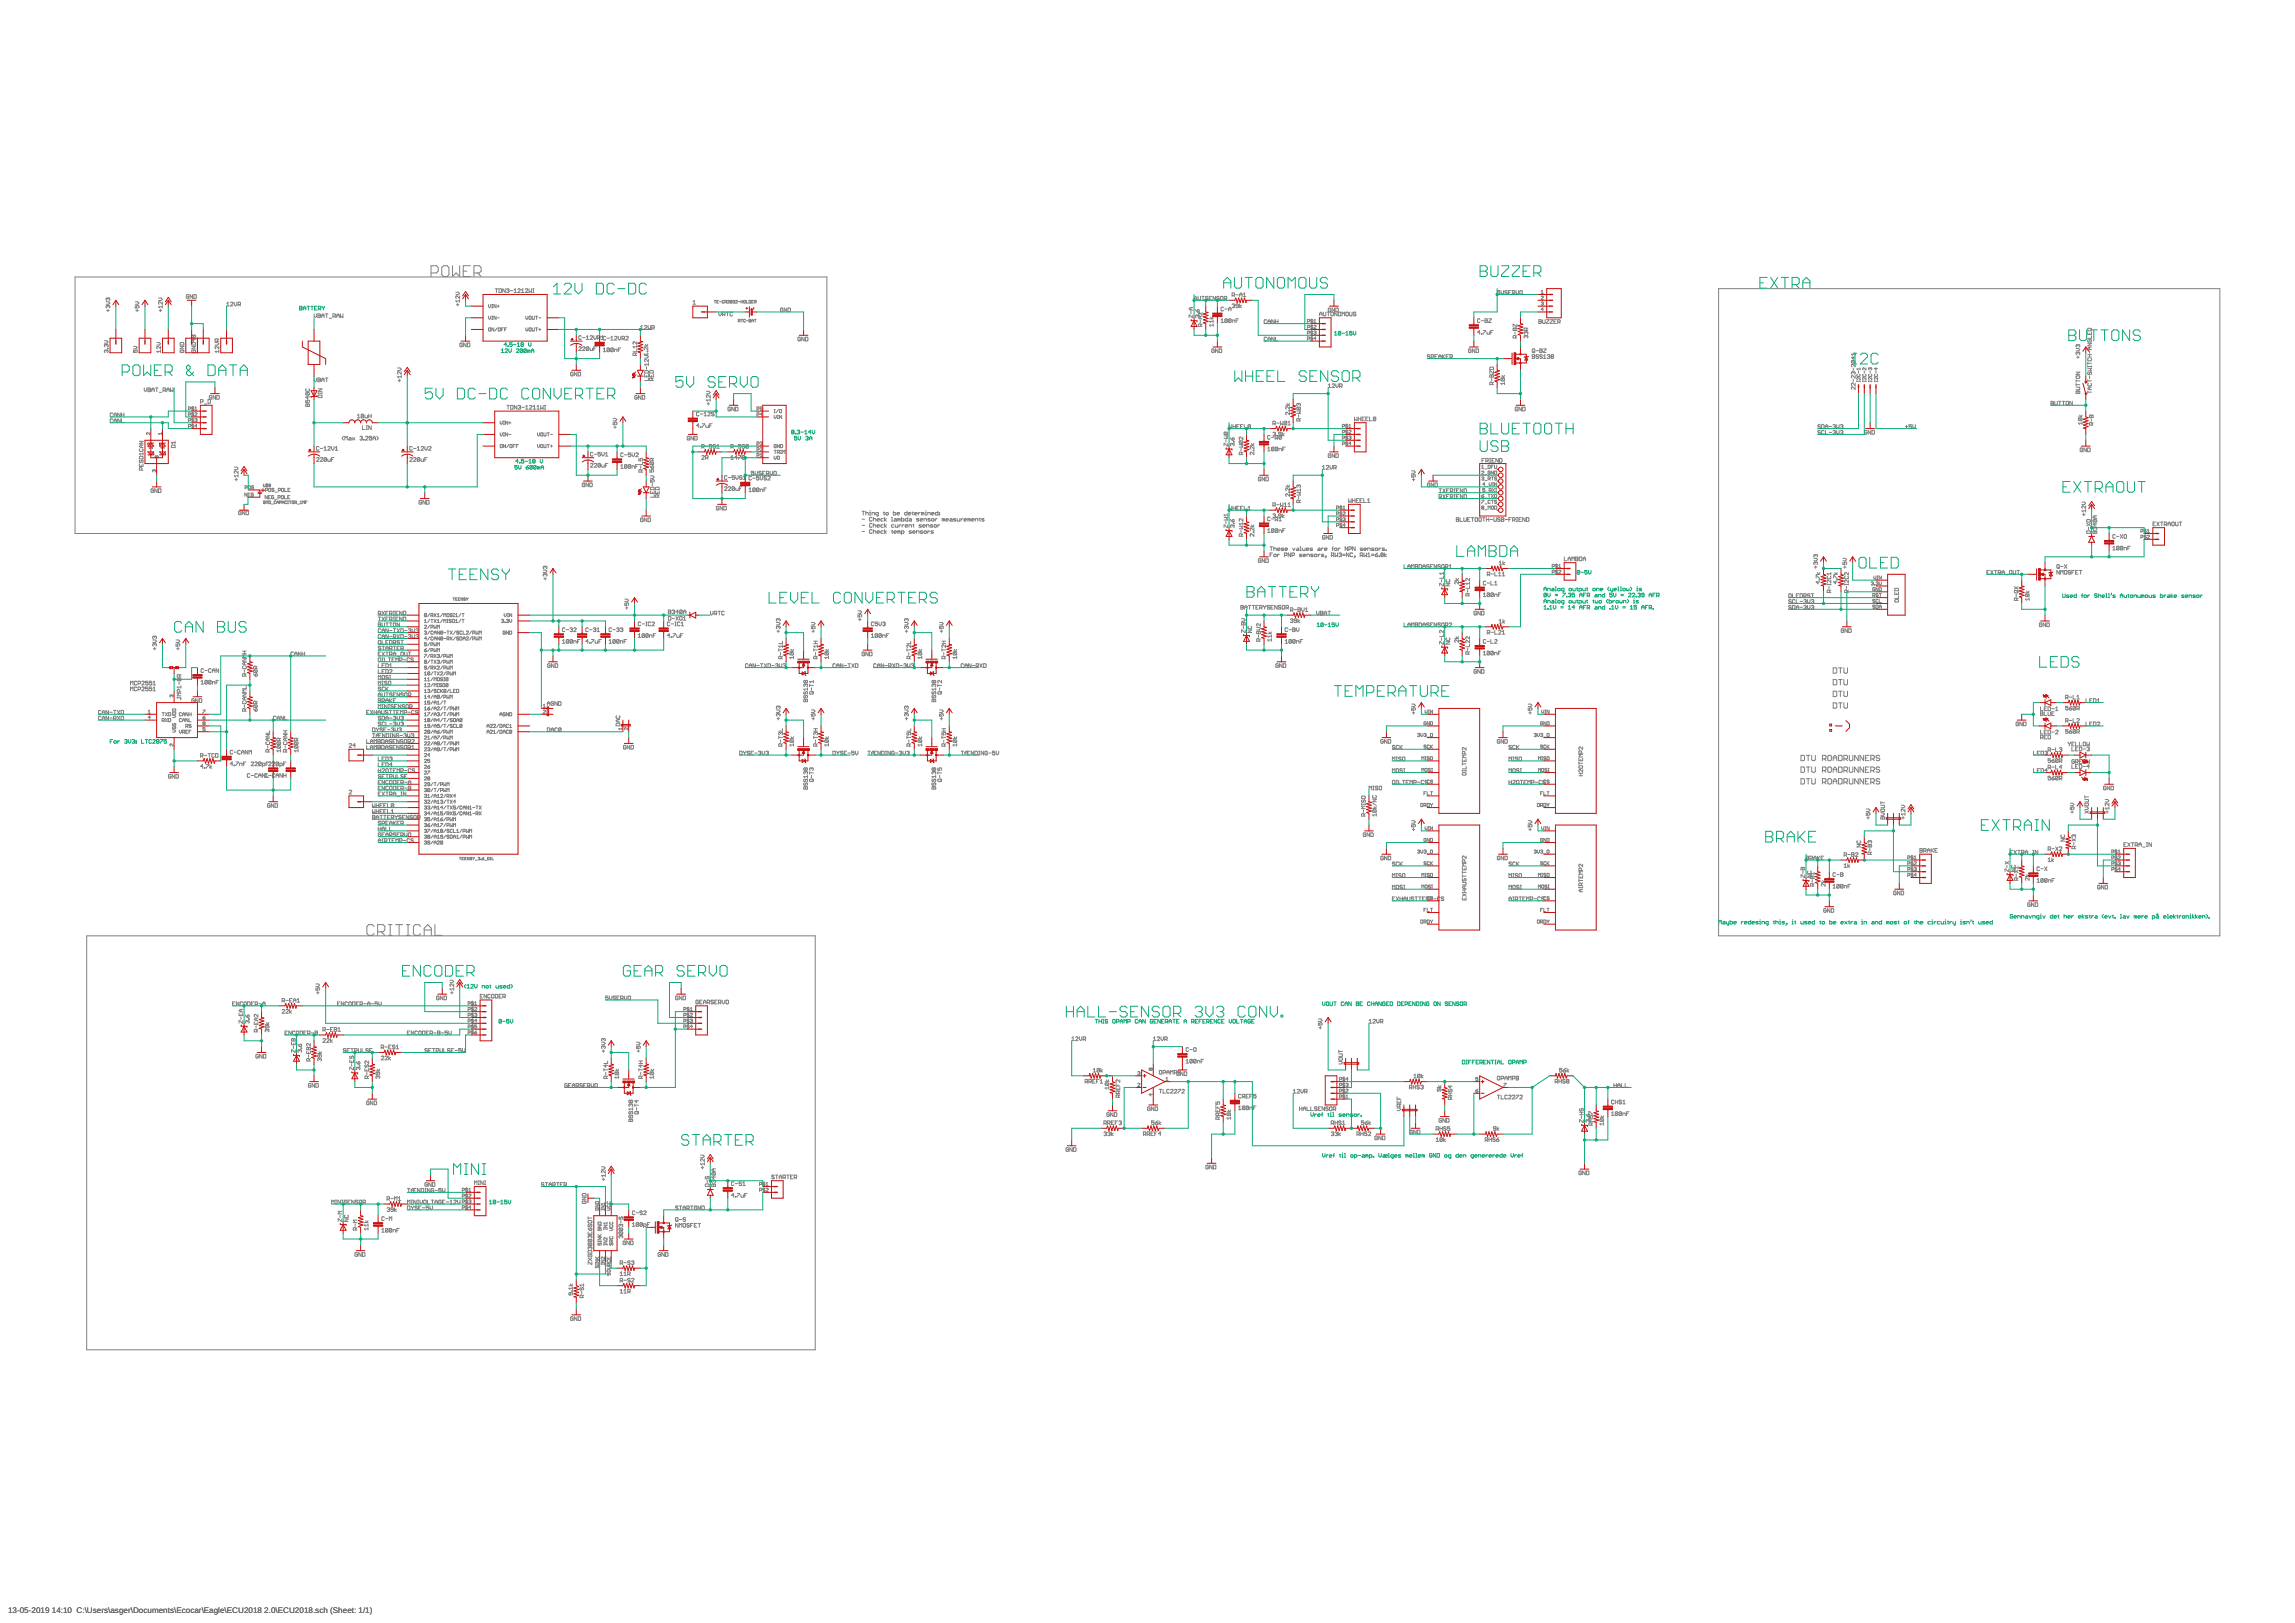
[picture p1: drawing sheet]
<svg xmlns="http://www.w3.org/2000/svg" width="1000mm" height="707mm" viewBox="0 0 1000 707" stroke-linecap="round" stroke-linejoin="round" font-family="sans-serif">
<defs><g id="words">
<g font-size="3.5">
<text x="3.5" y="702.5">13-05-2019</text>
<text x="22.6" y="702.5">14:10 C:\Users\asger\Documents\Ecocar\Eagle\ECU2018</text>
<text x="115.2" y="702.5">2.0\ECU2018.sch (Sheet: 1/1)</text>
</g>
</g></defs>
<g fill="none" stroke="#808080" stroke-width=".44">
<path d="M187.8 118.9h2.4l.8-.8v-1.6l-.8-.7h-2.4v4.6M193.3 115.8h1.6l.7 .7v3.2l-.7 .7h-1.6l-.8-.7v-3.2zM197.2 115.8v4.6l1.6-1.5 1.5 1.5v-4.6M201.9 118.1h1.5M205 115.8h-3.1v4.6h3.1M206.5 118.9h2.4l.8-.8v-1.6l-.8-.7h-2.4v4.6M208.1 118.9l1.6 1.5M32.7 120.6h327.6v111.8h-327.6zM46.2 131.4h1.1l.6 .6-.6 .5h-1.1M46.5 135.3h1.1M47.1 130.1l-.3-.3-.6 .3 .3 .8M47.1 130.1l.2-.3 .6 .3-.3 .8"/>
<path d="M47.1 133.3l-.3-.2-.6 .2 .3 .9M47.1 133.3l.2-.2 .6 .2-.3 .9M47.1 130.1v.3M47.1 133.3v.3M47.1 134.7v1.1M58.9 131.4h1.1l.6 .6-.6 .5h-1.1M58.9 133.1v1.1h.9l-.3-.6 .3-.5 .8 .2-.3 .9M59.2 135.3h1.1M59.8 134.7v1.1M69.1 129.8h1.1l.5 .6-.5 .5h-1.1M69.4 135.3h1.1M69.9 134.7v1.1"/>
<path d="M70.7 133.6h-1.6l.5 .6M70.7 131.4v1.1l-1.1-1.1-.5 .3 .3 .8M70.7 133.1v1.1M82.3 128.6l-.3-.3-.8 .3 .3 1.4 .8-.3v-.5h-.6M83.9 128.3v1.7l-1.1-1.7v1.7M84.5 128.3l1.1 .3-.3 1.4h-.8zM98.8 133.3h1.1M98.8 132.2l.6-.6v1.7M100.5 131.9l.2-.3 .8 .3-1 1.4h1M102.1 131.6v1.1l.5 .6 .6-.6v-1.1M103.7 132.7l1.1-.2-.3-.9h-.8v1.7M104.3 132.7l.5 .6"/>
<path d="M136.9 136.7v1.1l.6 .5 .5-.5v-1.1M138.6 136.7l1 .3-.2 1.3h-.8zM138.6 137.5h.8M140.2 138.3v-1l.5-.6 .6 .6v1M140.2 137.5h1.1M141.8 136.7h1.1M142.4 136.7v1.6M143.5 138.6h1M145.1 137.8l1.1-.3-.3-.8h-.8v1.6M145.6 137.8l.6 .5M146.7 138.3v-1l.6-.6 .5 .6v1M146.7 137.5h1.1"/>
<path d="M148.4 136.7v1.6l.5-.5 .6 .5v-1.6M198.6 127.3h1.1l.6 .5-.6 .6h-1.1M198.9 132.7h1.1M199.5 132.2v1.1M200.3 128.9v1.1l-1.1-1.1-.6 .3 .3 .8M200.3 131.1h-1.7l.6 .5M200.3 130.6v1M212.9 132.7v.9l.5 .4 .4-.4v-.9M212.9 137.7v1l.5 .4 .4-.4v-1M214.3 132.7h.5M214.3 134h.5M214.3 139.1h.5"/>
<path d="M214.3 137.7h.5M214.5 132.7v1.3M214.5 137.7v1.4M215.8 125.8h1.1M216.2 132.7v1.3l-1-1.3v1.3M216.2 137.7v1.4l-1-1.4v1.4M216.3 125.8v1.6M216.6 138.4h1M216.6 133.3h1M217.1 132.9v.9M217.4 125.8l1.1 .3-.3 1.3h-.8zM220.2 125.8v1.6l-1.1-1.6v1.6"/>
<path d="M220.7 126.1l.8-.3 .3 .3-.3 .5M221.3 126.6h.2M221.5 126.6l.3 .3-.3 .5-.8-.3M222.4 126.6h1M224 127.4h1.1M224 126.3l.5-.5v1.6M225.6 126.1l.3-.3 .8 .3-1.1 1.3h1.1M227.3 127.4h1M227.3 126.3l.5-.5v1.6M228.9 126.1l.3-.3 .8 .3-1.1 1.3h1.1M229.2 137.7v1l.4 .4 .5-.4v-1M230.5 138l.3-.3 .7 .3-.3 1.1-.7-.2z"/>
<path d="M230.5 125.8v1.6l.6-.5 .5 .5v-1.6M231.9 137.7l.3 1.4 .7-.2v-1.2M232.2 125.8h.5M232.2 127.4h.5M232.5 125.8v1.6M233.4 137.7h.9M233.8 137.7v1.4M234.8 138.4h.9M302 132.5h1.1M302 131.4l.6-.5v1.6M311.2 130.9h.8M311.6 130.9v1.1"/>
<path d="M312.4 131.4h.4M313.2 130.9h-.8v1.1h.8M313.2 136v1.1l.6 .5 .5-.5v-1.1M313.5 131.4h.8M314.9 137.1l1.1-.3-.3-.8h-.8v1.6M315.4 137.1l.6 .5M315.5 131h-.8v.8h.8M315.9 131.6h.6l.2-.6-.8-.1v1.1M316.3 131.6l.4 .4M316.5 136h1.1M317.1 131h.7l-.7 1h.7M317.1 136v1.6"/>
<path d="M319 131h-.8v.8M319 131l-.8 .8M319 131l-.2 1-.6-.2M319.2 136.2l-.2-.2-.8 .2 .2 1.4 .8-.3M319.4 131l.6-.1v.5M319.8 131.4h.2M320 131.4v.6l-.6-.2M320.6 131h.8l-.8 1h.8M321.7 139.9h.6l.2-.6-.8-.2v1.2M321.7 131.4h.8M322.1 139.9l.4 .4M322.9 131.4h.8"/>
<path d="M322.9 130.9v1.1M322.9 139.1h.8M323.3 139.1v1.2M323.7 130.9v1.1M324.1 131h.7l-.1 1-.6-.2zM324.8 139.3h-.7v.8h.7M325.2 139.7h.8M325.2 130.9v1.1h.8M326.4 130.9l.8 .1-.2 1h-.6zM326.4 139.7h.6M326.4 139.1l.8 .2-.2 1h-.6zM327.6 131.4h.4"/>
<path d="M327.6 139.7h.8M328.4 130.9h-.8v1.1h.8M328.8 131.6l.7-.2-.2-.5h-.5v1.1M328.8 139.1h.7M329.1 139.1v1.2M329.1 131.6l.4 .4M341.2 134.5l-.3-.3-.8 .3 .3 1.3 .8-.3v-.5h-.5M342.8 134.2v1.6l-1.1-1.6v1.6M343.4 134.2l1.1 .3-.3 1.3h-.8zM519 134v1.1M519 135.6v1.1M519.8 134h-1.1l-.5 .5 .5 .6h1.1"/>
<path d="M519.8 137.3v1l-1.4-1h-.2v1M520.4 129.9h1.1M520.4 130.7v-1.1l.6-.5 .5 .5v1.1M521 134.8l.8 1.1M521.8 135.1l.3-.3 .5 .3-.3 .8h-.5zM521.8 137.5l-.3-.2-.5 .2 .2 .8M521.8 137.5l.3-.2 .5 .2-.3 .8M521.8 137.5v.3M522.1 129.1v1.4l.3 .2 .8-.2v-1.4M522.2 138.3l.6 .6h1.1M522.3 136.4h.3l-.3 .3M522.3 136.4l.2 .8"/>
<path d="M523 137.8v1.1M523 139.4v1.1M523.7 129.1h1.1M523.9 136.2v1l-1.1-1-.6 .2M523.9 137.8h-1.1l-.6 .5M524.3 129.1v1.6M526.4 129.4l-.8-.3-.2 .5 .8 .3 .2 .6-.2 .2-.8-.2M527 129.9h.5M527 138.9h1.7M527.6 138.1l.5 .8 .6-.8M528.1 129.1h-1.1v1.6h1.1M528.7 139.4v1.1"/>
<path d="M528.7 140h-1.7l.6 .5M529.7 129.1v1.6l-1.1-1.6v1.6M531.3 129.4l-.8-.3-.2 .5 .8 .3 .2 .6-.2 .2-.8-.2M531.9 129.4l.3-.3 .8 .3-.3 1.3-.8-.2zM532.1 139.4l.6-.5v1.6M533.2 134.1l-.3-.3-.8 .3 .3 1.3 .8-.3M533.5 130.2l1.1-.3-.2-.8h-.9v1.6M533.8 134.6h1M534.1 130.2l.5 .5M534.8 139.1l-.2-.2-.8 .2v1.1M534.8 139.1v1.1l-.2 .3-.8-.3M534.8 139.1l-1 1.1"/>
<path d="M535.4 135.4v-1.1l.5-.5 .6 .5v1.1M535.4 134.6h1.1M536.5 139.1l-.3-.2-.8 .2v1.1M536.5 139.1l-.3 1.4-.8-.3M536.5 139.1l-1.1 1.1M536.9 132.7l.9-.3 .2 .3-.2 .5M536.9 128.7h.9l.2-.8-1.1-.3v1.6M537.5 133.2h.3M537.5 128.7l.5 .5M537.8 133.2l.2 .3-.2 .5-.9-.2M538.6 128.4h1.1M538.7 139.7h.5"/>
<path d="M539.7 133.2l-1.1-.3 .3-.5 .8 .3v1.1l-.3 .2-.8-.2M539.7 138.9h-1v1.6M540.2 129.2v-1.1l.6-.5 .5 .5v1.1M540.2 132.4v1.6M540.2 128.4h1.1M541 132.9l-.8 .6 .8 .5M541.8 129.2h1.1M541.8 128.1l.6-.5v1.6M552 139.5l-.3-.2-.8 .2 .3 1.4 .8-.3M555.3 139.3v1.6l-1.1-1.6v1.6M555.8 139.3v1.6M556.9 139.3v1.6"/>
<path d="M571.6 138.9v1.9M572.1 139.4l-.7-.3-.2 .5 .7 .2 .2 .5-.2 .2-.7-.2M572.6 139.6l.4-.5v1.4M575 137.6v-1.1l.6-.5 .5 .5v1.1M575 136.8h1.1M576.7 136v1.3l.3 .3 .8-.3v-1.3M578.3 136h1.1M578.9 136v1.6M579.9 134.5l-.2-.3-.9 .3 .3 1.3 .8-.3v-.5h-.5M580.2 136l.8 .2-.2 1.4-.9-.3zM581.6 134.2v1.6l-1.1-1.6v1.6M582.1 134.2l1.1 .3-.3 1.3h-.8z"/>
<path d="M582.7 136v1.6l-1.1-1.6v1.6M583.5 136l.8 .2-.2 1.4-.9-.3zM584.9 137.6v-1.6l.5 .5 .6-.5v1.6M586.5 136.2l.3-.2 .8 .2-.3 1.4-.8-.3zM588.1 136v1.3l.3 .3 .8-.3v-1.3M590.9 136.2l-.9-.2-.2 .5 .8 .3 .3 .5-.3 .3-.8-.3M644.9 139.1l-.2-.2-.8 .2v1.1l.2 .3 .8-.3M645.5 139.7h1.1M647.1 138.9l1.1 .2-.2 1.4h-.9zM647.1 139.7h.9M648.8 138.9h1.1l-1.1 1.3v.3h1.1M653.6 126.6h-1.1v.8l.6-.3 .5 .3-.3 .8-.8-.3"/>
<path d="M654.2 126.6v1.1l.5 .5 .5-.5v-1.1M656.9 126.8l-.8-.2-.3 .5 .8 .3 .3 .5-.3 .3-.8-.3M657.4 127.4h.6M658.5 126.6h-1.1v1.6h1.1M659.1 127.7l1-.3-.2-.8h-.8v1.6M659.6 127.7l.5 .5M660.7 126.6v1.1l.5 .5 .6-.5v-1.1M662.3 126.8l.3-.2 .8 .2-.2 1.4-.9-.3zM670.6 139.3l1.1 .2-.3 1.4h-.8zM671.6 131.8l.7-.3 .2 .3-.2 .4M671.6 126.9l.5-.5v1.4M671.6 129.2l.3-.2 .6 .2-.9 1.2h.9"/>
<path d="M671.6 127.8h.9M672.1 132.2h.2M672.3 139.3v1.3l.2 .3 .9-.3v-1.3M672.3 132.2l.2 .3-.2 .4-.7-.2M672.5 134.8h-.9l.7-.7v1.4M673.9 139.3h1.1l-1.1 1.3v.3h1.1M675.5 139.3h1.1l-1.1 1.3v.3h1.1M678.3 139.3h-1.1v1.6h1.1M748.9 125.7h218.5v281.9h-218.5zM45.5 148.4h1.1l.5 .5-.5 .6h-1.1M46.3 150.3l.3-.2 .5 .2-.3 .8M46.3 152.8l.3-.3 .5 .3-.3 .8"/>
<path d="M46.3 150.3v.3M46.3 152.8v.3M46.3 150.3l-.3-.2-.5 .2 .2 .8M46.3 152.8l-.3-.3-.5 .3 .2 .8M46.8 151.7l.3 .3zM58.2 150.9h1.1l.5 .5-.5 .6h-1.1M58.2 152.5v1.1h.8l-.3-.5 .3-.6 .8 .3-.3 .8M68.3 149.2h1.1l.6 .6-.6 .5h-1.1M70 150.9v1.1l-1.1-1.1-.6 .2 .3 .9M70 152.5v1.1M70 153.1h-1.7l.6 .5M78.5 150.9h1.6l-1.6 1.1h1.6"/>
<path d="M78.5 149.5l1.4-.3 .2 1.1h-1.6zM78.8 152.5l-.3 .3 .3 .8h1.1l.2-.8-.8-.3v.6M83.6 150.9h1.6l-1.6 1.1h1.6M83.8 152.5l-.2 .3 .2 .8h1.1l.3-.8-.8-.3v.6M83.8 149.2h1.1l.3 1.1h-1.6zM84.4 146.2v.6M84.4 147.6v1.1l-.8-.8h1.6M84.4 146.2l-.3-.2-.5 .2 .2 .8 .6-.2M84.4 146.2l.3-.2 .5 .2-.3 .8-.5-.2M93.7 149.2h1.1l.6 .6-.6 .5h-1.1M94.8 148.7l-.2-1.1-.9 .3v.8h1.7M95.4 150.9v1.1l-1.1-1.1-.6 .2 .3 .9"/>
<path d="M95.4 153.1h-1.7l.6 .5M95.4 152.5v1.1M95.4 147.6l-.6 .5M201.5 149.7l-.3-.3-.8 .3 .3 1.3 .8-.2v-.6h-.5M203.1 149.4v1.6l-1-1.6v1.6M203.7 149.4l1.1 .3-.3 1.3h-.8zM213.1 142.8l.7 .2-.2 1.2-.7-.2zM215.2 142.8v1.4l-.9-1.4v1.4M216.6 142.8l-.9 1.4M217.3 142.8l.7 .2-.2 1.2-.7-.2zM218.5 143.5h.5M219.4 142.8h-.9v1.4"/>
<path d="M219.9 143.5h.5M220.9 142.8h-1v1.4M229.2 142.8v.9l.4 .5 .5-.5v-.9M230.8 142.8l.7 .2-.3 1.2-.7-.2zM231.9 142.8l.3 1.4 .7-.2v-1.2M233.4 142.8h.9M233.8 142.8v1.4M234.8 143.5h.9M235.2 143v1M252.2 151.3l.3-.2 .8 .2-1.1 1.4h1.1M253.3 146.5l-.3-.3-.8 .3v1.1l.3 .3 .8-.3M253.9 151.3l.2-.2 .9 .2-1.1 1.4h1.1"/>
<path d="M253.9 147.1h1.1M255.5 147.9h1.1M255.5 146.8l.5-.6v1.7M256.6 151.3v1.1l-.3 .3-.8-.3M256.6 151.3l-.8-.2-.3 1.3M256.6 151.3l-1.1 1.1M257.1 151.6l.3 1.1h.8v-1.1M257.1 146.5l.3-.3 .8 .3-1.1 1.4h1.1M258.8 146.2v1.1l.5 .6 .6-.6v-1.1M258.8 151.9h.5M259.9 151.1h-1.1v1.6M260.4 147.3l1.1-.2-.3-.9h-.8v1.7"/>
<path d="M260.9 147.3l.6 .6M262 146.8l.6-.6v1.7M262 147.9h1.1M262.9 153.2h1.1M262.9 152.1l.5-.5v1.6M264 146.8l-.3-.3-.8 .3v1l.3 .3 .8-.3M264.5 147.3h1.1M265.6 151.8l-.3 1.4-.8-.3M265.6 151.8l-.8-.2-.3 1.3M265.6 151.8l-1.1 1.1M266.2 148.1h1.1M266.2 147l.5-.5v1.6"/>
<path d="M267.3 151.8l-.3 1.4-.8-.3M267.3 151.8l-.3-.2-.8 .2v1.1M267.3 151.8l-1.1 1.1M267.8 153.2v-1.1h.8l.3 1.1M267.8 146.8l.3-.3 .8 .3-1.1 1.3h1.1M269.4 146.5v1.1l.6 .5 .5-.5v-1.1M269.4 152.4h.6M270.5 151.6h-1.1v1.6M271.1 147.6l1.1-.3-.3-.8h-.8v1.6M271.6 147.6l.6 .5M272.7 146.8l.3-.3 .8 .3-1.1 1.3h1.1M276.9 154.9v-.8l-.8-.3-.2 1.1h1.6"/>
<path d="M277.5 152.1v1.1h-1.6M277.5 148.9v1l-1.1-1-.5 .2 .2 .8M277.5 151h-1.6l.5 .6M277.5 153.8l-.6 .5M277.5 150.5v1.1M279.1 142.3l.6-.5v1.6M279.1 143.4h1.1M280.7 150.8h1.6M280.8 142.1l.3-.3 .8 .3-1.1 1.3h1.1M280.9 154.9h1.1l.6 .5-.6 .6h-1.1M281.2 149.9l.5 .9 .6-.9M281.7 159.8v1.1"/>
<path d="M282 153l.3 .2zM282.3 154.3h-1.6l.5 .6M282.3 151.3v1.1l-1.4-1.1-.2 .3 .2 .8M282.3 153.8v1.1M282.4 141.8v1.1l.6 .5 .5-.5v-1.1M282.6 156.5v1.1l-1.1-1.1-.6 .3 .3 .8M282.6 158.7h-1.7l.6 .5M282.6 158.1v1.1M284.1 142.9l1-.3-.2-.8h-.8v1.6M284.6 142.9l.5 .5M327.6 140.3v-.8l.4-.4 .4 .4v.8M348.8 147.2l-.3-.3-.8 .3 .3 1.3 .8-.3v-.5h-.5"/>
<path d="M350.4 146.9v1.6l-1-1.6v1.6M351 146.9l1.1 .3-.3 1.3h-.8zM523.3 142.2v-.8l-.8-.3-.3 1.1h1.7M523.9 141.1l-.6 .5M528.7 141.6h-1.7l.6 .6M528.7 141.1v1.1M529.1 152.2l-.2-.2-.9 .2 .3 1.4 .8-.3v-.5h-.5M530.8 152v1.6l-1.1-1.6v1.6M531.3 152l1.1 .2-.2 1.4h-.9zM532.1 140.5h1.1M537 140.5v-1.1h.8l.3 1.1M552 147.2l-.3-.3-.8 .3 .3 1.3 .8-.3"/>
<path d="M552.6 147.7h1M552.6 140.1h1M552.6 140.9v-1.1l.5-.5 .5 .5v1.1M552.6 148.5v-1.1l.5-.5 .5 .5v1.1M555.3 146.9v1.6l-1.1-1.6v1.6M555.8 146.9v1.6h1.1M555.8 140.1h1.1M569.7 140.1h.8l.2-.7-1-.3v1.4M569.7 142.6h.8l.2-.7-1-.2v1.4M569.7 145.2h.8l.2-.7-1-.3v1.4M569.7 147.7h.8l.2-.7-1-.2v1.4M571.6 141.5v1.8"/>
<path d="M571.6 144v1.9M571.6 146.5v1.9M572.1 147l-.7-.2-.2 .4 .7 .3 .2 .4-.2 .3-.7-.3M572.1 144.5l-.7-.3-.2 .5 .7 .2 .2 .5-.2 .2-.7-.2M572.1 141.9l-.7-.2-.2 .5 .7 .2 .2 .5-.2 .2-.7-.2M572.6 141.9l.2-.2 .7 .2-.9 1.2h.9M572.6 140.5h.9M572.6 144.5l.7-.3 .2 .3-.2 .4M573 144.9h.3M573.3 144.9l.2 .3-.2 .4-.7-.2M573.5 147.5h-.9l.7-.7v1.4M623.1 154.8l-.8-.3-.3 .5 .9 .3 .2 .6-.2 .2-.9-.2"/>
<path d="M623.7 155.6h.8l.3-.8-1.1-.3v1.6M625.3 155.3h.6M626.4 154.5h-1.1v1.6h1.1M626.9 155.3h1.1M626.9 156.1v-1.1l.6-.5 .5 .5v1.1M628.6 154.5v1.6M628.8 155.3l.9 .8M629.7 154.5l-1.1 1.1M630.2 155.3h.6M631.3 154.5h-1.1v1.6h1.1M631.8 155.6h.9l.2-.8-1.1-.3v1.6M632.4 155.6l.5 .5"/>
<path d="M641.1 152.2l-.3-.2-.8 .2 .2 1.4 .9-.3v-.5h-.6M642.7 152v1.6l-1.1-1.6v1.6M643.3 152l1 .2-.2 1.4h-.8zM644.9 144.8h-1l.8-.8v1.6M645.5 145.3l.3 .3zM646.3 144h1.1l-1.1 1.6M648 144.5l.2 1.1h.9v-1.1M649.6 144.8h.6M650.7 144h-1.1v1.6M659.4 143.2l1.3-.3 .3 1.1h-1.6zM660.2 143.2v.8M660.2 144.5v1.1"/>
<path d="M660.5 147.2l-.3-1-.8 .2v.8h1.6M661 141.2v1.1l-1.3-1.1h-.3v1.1M661 146.2l-.5 .5M665 144.8l.3-.3 .5 .3-.3 .8M665 146.4l-.3-.2-.5 .2 .3 .8M665 144.8l-.3-.3-.5 .3 .3 .8M665 146.4l.3-.2 .5 .2-.3 .8M665 144.8v.3M665 146.4v.3M665.3 144v-.8l-.8-.3-.3 1.1h1.6M665.8 142.9l-.5 .5M667.7 154.5l1.1 .3-.2 1.3h-.9z"/>
<path d="M667.7 155.3h.9M668 152l.8 .2-.2 1.4-.9-.3zM668.3 153.1l.5 .5M669.4 152.8h1.1M670.5 154.8l-.9-.3-.2 .5 .8 .3 .3 .6-.3 .2-.8-.2M670.6 140.1h.8M671 152l1.1 .2-.3 1.4h-.8zM671 152.8h.8M672.1 154.8l-.8-.3-.3 .5 .8 .3 .3 .6-.3 .2-.8-.2M672.7 155l.5-.5v1.6M672.7 156.1h1M672.7 152h1l-1 1.3v.3h1"/>
<path d="M674.3 154.8l.8-.3 .3 .3-.3 .5M674.8 155.3h.3M675.1 155.3l.3 .3-.3 .5-.8-.2M676.2 155.3l-.3-.3 .3-.5 .8 .3-.3 .5M676.2 155.3l-.3 .3 .3 .5 .8-.2-.3-.6M676.2 155.3h.5M677.2 140.1h.5M678.8 140.4l1.1-.3-.3-.8h-.8v1.6M679.3 140.4l.6 .5M807.1 157l1.3 .3-.2 .8M807.1 157l-.3 .9 1.4 .2M807.1 157l1.1 1.1"/>
<path d="M807.6 155.4v1.1l-.8-.8h1.6M808.4 154.3h-1.6l.5 .6M808.4 153.8v1.1M808.4 158.7v1.1l-1.3-1.1-.3 .3 .3 .8M904.7 151.8h1.1l.5 .5-.5 .5h-1.1M905 155.6h1.1M905.5 150.4l-.2-.3-.6 .3 .3 .8M905.5 153.7l.3-.3 .5 .3-.2 .8M905.5 150.4v.3M905.5 153.7v.2M905.5 155v1.1M905.5 153.7l-.2-.3-.6 .3 .3 .8"/>
<path d="M905.5 150.4l.3-.3 .5 .3-.2 .8M909.8 154.5h1.6M909.8 144.6v1.1h1.6v-1.1M909.8 157.7v1.1M909.8 159.4v.5M909.8 159.6h1.6M909.8 158.3h1.6M909.8 155.5h1.6M909.8 149.5h1.6l-1.6 1.1h1.6M910.1 143h1.1l.2 1.1h-1.6zM910.1 147.9l-.3 .3 .3 .8h1.1l.2-.3-.2-.8h-.6v.5M910.1 156.1l-.3 .3 .3 .8h1.1l.2-.3-.2-.8"/>
<path d="M910.6 145.2v.5M910.6 151.2v1.1M910.6 152.8v1.1M910.6 154.5v1M911.4 146.3v1.1h-1.6M911.4 159.4v.5M911.4 151.2h-1.1l-.5 .5 .5 .6h1.1M52.4 179.9v1.6l-1.1-1.6v1.6M52.9 179.9v1.6M54 179.9v1.6M62.9 169v1.1l.5 .5 .5-.5v-1.1M64.5 169l1.1 .2-.3 1.4h-.8z"/>
<path d="M64.5 169.8h.8M66.1 170.6v-1.1l.6-.5 .5 .5v1.1M66.1 169.8h1.1M67.8 169h1.1M68.3 169v1.6M69.4 170.9h1.1M71.1 170.1h.8l.2-.9-1-.2v1.6M71.6 170.1l.5 .5M72.7 169.8h1.1M72.7 170.6v-1.1l.5-.5 .6 .5v1.1M74.3 169v1.6l.6-.5 .5 .5v-1.6M82.1 178.2l.9-.3-.2-.7h-.7v1.4"/>
<path d="M84 177v1.9M84 179.6v1.8M84.4 177.5l-.7-.3-.2 .5 .7 .2 .2 .5-.2 .2-.7-.2M84.9 178.6h.9M84.9 177.7l.5-.5v1.4M87.4 175.1l1.1-.2-.3-.8h-.8v1.6M89 176h1.1M90.7 174.1l1 .2-.2 1.4h-.8zM92.3 172.6l-.3-.3-.8 .3v1l.8 .3 .3-.8h-.6M93.9 172.3v1.6l-1.1-1.6v1.6M94.5 172.3l1 .3-.2 1.3h-.8zM133.2 176.2l1.4-.3 .3 1.1h-1.7z"/>
<path d="M133.2 174.3v1.1h.8l-.2-.6 .2-.5 .9 .3-.3 .8M133.5 169.4l-.3 .3 .3 .8 1.4-.3-.3-.8M133.5 171l-.3 .8 1.4 .3M133.5 171l1.4 .3-.3 .8M133.5 171l1.1 1.1M134 172.7v1l-.8-.8h1.7M134 176.2v.8M136.9 164.7v1l.6 .6 .5-.6v-1M138.6 164.7l1 .2-.2 1.4h-.8zM138.6 165.5h.8M138.7 169.4h1.6l-1.6 1.1h1.6M138.7 171v.6"/>
<path d="M138.7 171.3h1.6M139 172.1h1l.3 1.1h-1.6zM140.2 165.5h1.1M140.2 166.3v-1.1l.5-.5 .6 .5v1.1M140.3 171v.6M141.8 164.7h1.1M142.4 164.7v1.6M173.2 160.3h1.1l.6 .5-.6 .6h-1.1M173.5 165.7h1.1M174.1 165.2v1.1M174.9 164.1h-1.7l.6 .6M174.9 161.9v1.1l-1.4-1.1-.3 .3 .3 .8"/>
<path d="M174.9 163.6v1.1M220.9 176.6h1.1M221.4 176.6v1.6M222.5 176.6l1.1 .3-.3 1.3h-.8zM225.3 176.6v1.6l-1.1-1.6v1.6M225.8 176.9l.8-.3 .3 .3-.3 .5M226.3 177.4h.3M226.6 177.4l.3 .3-.3 .5-.8-.3M227.4 177.4h1.1M229.1 177.1l.5-.5v1.6M229.1 178.2h1.1M230.7 176.9l.3-.3 .8 .3-1.1 1.3h1.1"/>
<path d="M232.3 178.2h1.1M232.3 177.1l.6-.5v1.6M234 177.1l.5-.5v1.6M234 178.2h1.1M235.6 176.6v1.6l.6-.5 .5 .5v-1.6M237.3 176.6h.5M237.3 178.2h.5M237.5 176.6v1.6M249.7 162.4l-.2-.3-.8 .3v1.1l.8 .2 .2-.8h-.5M251.4 162.1v1.6l-1.1-1.6v1.6M251.9 162.1l1.1 .3-.2 1.3h-.9zM277.7 172.6l-.3-.3-.8 .3 .3 1.3 .8-.3v-.5h-.5"/>
<path d="M279.3 172.3v1.6l-1.1-1.6v1.6M279.9 172.3l1.1 .3-.3 1.3h-.8zM280.9 163v1.1h1.7v-1.1M281.2 161.4h1.1l.3 1.1h-1.7zM281.7 163.6v.5M282.6 164.7v1.1h-1.7M283.1 161.7l1.3-.3 .3 1.1h-1.6zM283.1 163v1.1h1.6v-1.1M283.9 163.6v.5M284.2 165.8l-.3-1.1-.8 .3v.8h1.6M284.7 164.7l-.5 .5M304.6 179.8l-.3-.3-.8 .3v1.1l.3 .2 .8-.2"/>
<path d="M307.8 170.5h1.1l.6 .5-.6 .5h-1.1M308.1 175.9h1.1M308.4 179.8l.3-.3 .8 .3-1.1 1.3h1.1M308.7 175.4v1M309.5 174.3h-1.7l.6 .5M309.5 172.1v1.1l-1.4-1.1-.3 .3 .3 .8M309.5 173.7v1.1M311.2 179.8l-.3-.3-.8 .3 .2 .5 .9 .3-.3 .5-.8-.2M318.3 177.6l-.2-.2-.9 .2 .3 1.4 .8-.3v-.5h-.5M320 177.4v1.6l-1.1-1.6v1.6M320.5 177.4l1.1 .2-.3 1.4h-.8zM329.9 178.2h.7l.2-.7-.9-.3v1.4"/>
<path d="M332.2 177.2h-.9v.7l.4-.2 .5 .2-.2 .7-.7-.2M337.4 179.8h.4M337.4 178.4h.4M337.6 178.4v1.4M339.2 178.4l-.9 1.4M339.7 178.6l.2-.2 .7 .2-.2 1.2-.7-.3zM560.3 176.5h1.6M560.9 175.7l.5 .8 .5-.8M561.7 178.7l.2 .3zM561.9 177.1v1.1l-1.3-1.1-.3 .3 .3 .8M561.9 179.6v1l-1.3-1-.3 .2 .3 .8M565.1 179h1.6l-.5 .5 .5 .6h-1.6"/>
<path d="M565.4 177.4l-.3 .8 1.4 .3M565.4 177.4l1.3 .2-.2 .9M565.4 177.4l1.1 1.1M565.9 176v.3M565.9 176l-.2-.3-.6 .3 .3 .8M565.9 176l.3-.3 .5 .3-.2 .8M578.8 167.7l.6-.5v1.6M578.8 168.8h1.1M580.5 167.5l.3-.3 .8 .3-1.1 1.3h1.1M582.1 167.2v1.1l.6 .5 .5-.5v-1.1M583.8 168.3h.8l.3-.8-1.1-.3v1.6M584.3 168.3l.6 .5"/>
<path d="M649.2 163.5l1.4-.3 .3 1.1h-1.7zM649.2 160.2l1.4-.3 .3 1.1h-1.7zM650 163.5v.8M650 164.8v1.1M650.3 167.6l-.3-1.1-.8 .3v.8h1.7M650.9 161.6v1l-1.7-1v1M650.9 166.5l-.6 .5M654 164.3h1.7M654.3 164.8l-.3 .9 1.4 .2M654.3 164.8l1.4 .3-.3 .8M654.3 164.8l1.1 1.1M654.6 163.5l.5 .8 .6-.8"/>
<path d="M655.7 167h-1.7l.6 .6M655.7 166.5v1.1M661.4 177.6l-.3-.2-.8 .2 .3 1.4 .8-.3v-.5h-.6M663 177.4v1.6l-1.1-1.6v1.6M663.6 177.4l1.1 .2-.3 1.4h-.8zM807.6 162.2l-.3-.3-.5 .3 .3 .8M807.6 162.2l.3-.3 .5 .3-.2 .8M807.6 160.3v1.1M807.6 162.2v.3M807.6 165.2v1.1M808.4 168.5v1.1l-1.3-1.1-.3 .3 .3 .8M808.4 163.6v1.1l-1.3-1.1-.3 .3 .3 .8"/>
<path d="M808.4 166.9v1.1l-1.1-1.1-.5 .2 .3 .9M809.2 165.8v.5M809.2 166.1h1.4M809.4 163l-.2 .3 .2 .7 1.2-.3-.2-.7M809.9 161.6v1M810.6 164.4v1l-1.2-1-.2 .3 .2 .7M810.6 160.2v1M810.6 165.8v.5M810.6 160.7h-1.4l.5 .5M811.7 166.1h1.4M811.7 165.8v.5M812 163l-.3 .3 .3 .7 1.1-.3-.2-.7"/>
<path d="M812.4 161.6v1M813.1 160.2v1l-1.1-1-.3 .3 .3 .7M813.1 164.4v1l-1.1-1-.3 .3 .3 .7M813.1 165.8v.5M814.3 166.1h1.4M814.3 165.8v.5M814.5 163l-.2 .3 .2 .7 1.2-.3-.3-.7M815 160.5l-.3-.3-.4 .3 .2 .7M815 160.5l.2-.3 .5 .3-.3 .7M815 160.5v.2M815 161.6v1M815.7 164.4v1l-1.2-1-.2 .3 .2 .7"/>
<path d="M815.7 165.8v.5M816.8 165.8v.5M816.8 166.1h1.4M817.1 163l-.3 .3 .3 .7 1.1-.3-.2-.7M817.5 160.2v1l-.7-.7h1.4M817.5 161.6v1M818.2 164.4v1l-1.1-1-.3 .3 .3 .7M818.2 165.8v.5M893.8 174.8l1.1 .3-.3 1.3h-.8zM893.8 175.6h.8M895.4 174.8v1.4l.3 .2 .8-.2v-1.4M897.1 174.8h1.1"/>
<path d="M897.6 174.8v1.6M898.7 174.8h1.1M899.2 174.8v1.6M900.6 174.8l.8 .3-.3 1.3-.8-.2zM903.1 174.8v1.6l-1.1-1.6v1.6M904.7 165.9h1.6M904.7 168.6h1.4l.2 .3-.2 .8h-1.4M904.7 162.1h1.6l-1.6 1.1h1.6M904.7 165.4v1.1M904.7 167v1.1M904.7 167.6h1.6M905 163.7h1.1l.2 .8-.2 .3h-1.1l-.3-.3z"/>
<path d="M905 170.3l.5 .3 .6-.3 .2 1.1h-1.6zM905.5 170.6v.8M909.8 165.9h1.6M909.8 170.8h1.6M909.8 165.4v1.1M909.8 170.3v1.1M909.8 160.5h1.6l-.5 .5 .5 .5h-1.6M910.1 162.1l-.3 .3 .3 .8 .5-.3 .3-.8 .5 .3-.2 .8M910.1 167l-.3 .3 .3 .8h1.1l.2-.3-.2-.8M910.6 163.7v1.1M910.6 168.6v1.1M911.4 168.6h-1.1l-.5 .6 .5 .5h1.1"/>
<path d="M49.1 182.7l-.3-.3-.8 .3 .3 1.4 .8-.3M49.1 180.2l-.3-.3-.8 .3 .3 1.3 .8-.2M49.7 183.3h1M49.7 180.7h1M49.7 181.5v-1.1l.5-.5 .5 .5v1.1M49.7 184.1v-1.1l.5-.6 .5 .6v1.1M52.4 182.4v1.7l-1.1-1.7v1.7M52.9 180.7h1.1M52.9 182.4v1.7h1.1M60.7 192.2h1.6l-1.6 1.1h1.6M61 195.5l-.3 .3 .3 .8h1.1l.2-.3-.2-.8M61 198.8h1.1l.2 1.1h-1.6z"/>
<path d="M61.5 193.9v1.1M62.3 197.1v1.1M62.3 197.7h-1.6l.6 .5M62.3 193.9h-1l-.6 .5 .6 .6h1M65.3 188.4v1l-.9-1-.5 .3 .2 .7M66.4 194.5v.9l-1.1-.9-.3 .2 .3 .7M68.3 198.8l-.3-.2-.4 .2 .2 .7M68.3 198.8l.2-.2 .5 .2-.3 .7M68.3 198.8v.3M70.4 188.9h-1.4l.4 .5M70.4 188.4v1M71.5 195h-1.4l.5 .4"/>
<path d="M71.5 194.5v.9M75 193.9h1.1l.2 1.1h-1.6zM76.3 192.2v1.1M76.3 192.8h-1.6l.5 .5M82.1 183.3l.9-.3-.2-.7h-.7v1.4M82.1 185.8l.9-.2-.2-.7h-.7v1.4M82.1 180.7l.9-.2-.2-.7h-.7v1.4M84 182.1v1.9M84 184.6v1.9M84.4 180l-.7-.2-.2 .5 .7 .2 .2 .5-.2 .2-.7-.2M84.4 182.6l-.7-.3-.2 .5 .7 .2 .2 .5-.2 .2-.7-.2M84.4 185.1l-.7-.2-.2 .4 .7 .3 .2 .4-.2 .3-.7-.3"/>
<path d="M84.9 180l.2-.2 .7 .2-.9 1.2h.9M84.9 182.6l.7-.3 .2 .3-.2 .4M85.4 183h.2M85.6 183l.2 .3-.2 .4-.7-.2M85.8 185.6h-.9l.7-.7v1.4M137.9 199.6l.3-.3 .8 .3-1.1 1.4h1.1M139 194.8l-.3-.3-.8 .3 .3 1.3 .8-.2M139.6 195.3h1.1M139.6 199.6l.2-.3 .9 .3-1.1 1.4h1.1M141.2 196.1h1.1M141.2 195.1l.6-.6v1.6M142.3 199.6l-.3 1.4-.8-.3"/>
<path d="M142.3 199.6l-.8-.3-.3 1.4M142.3 199.6l-1.1 1.1M142.8 194.8l.3-.3 .8 .3-1.1 1.3h1.1M142.8 199.9l.3 1.1h.8v-1.1M144.5 194.5v1.1l.5 .5 .6-.5v-1.1M145.6 199.3h-1.1v1.7M146.1 196.1h1.1M146.1 195.1l.6-.6v1.6M149.7 190.1l-.5 .5v.5l.5 .6M150.3 191.7v-1.6l.5 .5 .6-.5v1.6M152.2 190.6l.8 .3v.8h-.8l-.3-.3 .3-.3h.8M153.5 190.6l1.1 1.1"/>
<path d="M154.6 190.6l-1.1 1.1M155.8 181l.5-.6v1.6M155.8 182h1M156.8 190.3l.8-.2 .3 .2-.3 .6M157.4 190.9h.2M157.6 190.9l.3 .2-.3 .6-.8-.3M157.9 185.5v1.6h1.1M158.5 191.4l.2 .3zM158.5 180.7l-.3 1.3-.8-.2M158.5 180.7l-.8-.3-.3 1.4M158.5 180.7l-1.1 1.1M159 181l.3 1h.8v-1"/>
<path d="M159.3 190.3l.3-.2 .8 .2-1.1 1.4h1.1M159.6 185.5h.5M159.6 187.1h.5M159.9 185.5v1.6M160.7 180.4v1.6M160.7 181.2h1.1M161.8 185.5v1.6l-1.1-1.6v1.6M161.8 180.4v1.6M162 190.1h-1.1v.8l.6-.3 .5 .3-.3 .8-.8-.3M162.6 190.9h1M162.6 191.7v-1.1l.5-.5 .5 .5v1.1M164.2 190.1l.5 .5v.5l-.5 .6"/>
<path d="M178.6 199.6l.2-.3 .9 .3-1.1 1.4h1.1M179.7 194.8l-.3-.3-.8 .3 .2 1.3 .9-.2M180.2 195.3h1.1M180.2 199.6l.3-.3 .8 .3-1.1 1.4h1.1M181.8 196.1h1.1M181.8 195.1l.6-.6v1.6M182.9 199.6v1.1l-.3 .3-.8-.3M182.9 199.6l-.8-.3-.3 1.4M182.9 199.6l-1.1 1.1M183.5 194.8l.2-.3 .9 .3-1.1 1.3h1.1M183.5 199.9l.2 1.1h.9v-1.1M185.1 194.5v1.1l.6 .5 .5-.5v-1.1"/>
<path d="M186.2 199.3h-1.1v1.7M186.8 194.8l.2-.3 .8 .3-1 1.3h1M218 188.5v1l.4 .4 .5-.4v-1M218 183.5v.9l.4 .4 .5-.4v-.9M218.2 193.6l.7 .2-.2 1.2-.7-.2zM219.4 189.9h.4M219.4 184.8h.4M219.4 183.5h.4M219.4 188.5h.4M219.6 183.5v1.3M219.6 188.5v1.4M220.3 193.6v1.4l-.9-1.4v1.4"/>
<path d="M221.3 183.5v1.3l-1-1.3v1.3M221.3 188.5v1.4l-1-1.4v1.4M221.7 184.1h1M221.7 193.6l-.9 1.4M221.7 189.2h1M222.2 193.8l.2-.2 .7 .2-.2 1.2-.7-.2zM222.2 183.7v.9M223.6 194.3h.4M224.5 193.6h-.9v1.4M225 194.3h.4M225.9 193.6h-.9v1.4M234.2 188.5v1l.5 .4 .5-.4v-1"/>
<path d="M234.2 193.6v.9l.5 .5 .5-.5v-.9M235.6 188.8l.3-.3 .7 .3-.3 1.1-.7-.2zM235.6 193.8l.3-.2 .7 .2-.3 1.2-.7-.2zM237 188.5l.3 1.4 .7-.2v-1.2M237 193.6l.3 1.4 .7-.2v-1.2M238.4 193.6h1M238.4 188.5h1M238.9 188.5v1.4M238.9 193.6v1.4M239.8 194.3h1M239.8 189.2h1M240.3 193.8v1"/>
<path d="M258.4 197.3l-.3-.3-.8 .3 .3 1.4 .8-.3M258.9 197.9h1.1M261.7 197h-1.1v.9l.5-.3 .6 .3-.3 .8-.8-.3M262.2 197v1.1l.6 .6 .5-.6v-1.1M263.8 198.7h1.1M263.8 197.6l.6-.6v1.7M267.2 183.9v1.1h.8l-.2-.6 .2-.5 .8 .2-.2 .9M267.2 182.2h1.1l.5 .6-.5 .5h-1.1M267.5 186.1h1.1M268 185.5v1.1M271.6 197.6l-.3-.3-.8 .3v1l.3 .3 .8-.3M272.1 198.1h1.1"/>
<path d="M274.9 197.3h-1.1v.8l.5-.3 .6 .3-.3 .8-.8-.3M275.4 197.3v1.1l.6 .5 .5-.5v-1.1M277.1 197.6l.2-.3 .9 .3-1.1 1.3h1.1M278.4 199.7v1h.8l-.2-.8 .8-.2 .2 .2-.2 .8M284.8 199.7l-.5 .5M300.5 190.3l-.2-.2-.8 .2 .2 1.4 .8-.3v-.5h-.5M302.2 190.1v1.6l-1.1-1.6v1.6M302.7 190.1l1.1 .2-.2 1.4h-.9zM304.6 185.4h-1.1l.8-.8v1.6M305.2 185.9l.2 .3zM305.2 180.3h1.1M305.8 194.7l1.1-.2-.3-.9h-.8v1.7"/>
<path d="M305.8 198.7l.3-.3 .8 .3-1.1 1.4h1.1M306 184.6h1.1l-1.1 1.6M306.4 194.7l.5 .6M306.8 181.1h1.1M306.8 180.1l.5-.6v1.6M307.4 199.5h.9l.2-.8-1.1-.3v1.7M307.4 194.5h1.1M307.6 185.1l.3 1.1h.8v-1.1M308 199.5l.5 .6M309.3 185.4h.5M310.2 193.6h-1.1v.9l.5-.3 .6 .3-.3 .8-.8-.3M310.3 184.6h-1v1.6"/>
<path d="M311.8 193.9l-.3-.3-.8 .3 .3 .6 .8 .2-.3 .6-.8-.3M312.4 195.3h1.1M312.4 194.2l.5-.6v1.7M318.5 199l.6-.6v1.7M318.5 194.7l1.1-.2-.3-.9h-.8v1.7M319.1 194.7l.5 .6M320.1 194.5h1.1M321.2 199.3h-1.1l.9-.9v1.7M321.8 198.4h1.1l-1.1 1.7M322.9 193.6h-1.1v.9l.5-.3 .6 .3-.3 .8-.8-.3M324.5 198.7l-.3 1.4-.8-.3M324.5 198.7l-.3-.3-.8 .3v1.1"/>
<path d="M324.5 193.9l-.3-.3-.8 .3 .3 .6 .8 .2-.3 .6-.8-.3M324.5 198.7l-1.1 1.1M326.2 193.9l-.3 1.4-.8-.3M326.2 193.9l-.9-.3-.2 1.4M326.2 193.9l-1.1 1.1M329.9 198.5h.7l.2-.7-.9-.2v1.4M329.9 196h.7l.2-.7-.9-.3v1.4M329.9 180.7h.7l.2-.7-.9-.2v1.4M329.9 193.4h.7l.2-.7-.9-.2v1.4M331.3 195.3l.2-.3 .7 .3-.9 1.1h.9M331.3 198l.4-.4v1.4M331.3 192.7l.7-.2 .2 .2-.2 .5"/>
<path d="M331.3 199h.9M331.7 193.2h.3M332 193.2l.2 .2-.2 .5-.7-.2M332.2 180.5h-.9l.7-.7v1.4M337.4 196.2h.9M337.4 180.9v.9l.4 .5 .5-.5v-.9M337.4 198.7v.9l.4 .5 .5-.5v-.9M337.8 196.2v1.3M338.3 193.8l-.2-.2-.7 .2 .2 1.2 .7-.2v-.5h-.5M338.8 197.1h.6l.3-.7-.9-.2v1.3M338.8 182.3h.4M338.8 180.9h.4"/>
<path d="M339 198.7l.7 .2-.3 1.2-.6-.2zM339 180.9v1.4M339.2 197.1l.5 .4M339.7 193.6v1.4l-.9-1.4v1.4M340.1 196.2h.5M340.1 193.6l1 .2-.3 1.2h-.7zM340.1 197.5h.5M340.4 196.2v1.3M340.6 180.9v1.4l-.9-1.4v1.4M341.1 197.5v-1.3l.5 .4 .4-.4v1.3M533.4 189.9h1.6l-.5 .5 .5 .5h-1.6M533.7 188.2h1.1l.2 .3-.2 .8"/>
<path d="M533.7 188.2l-.3 .3 .3 .8h1.1M533.7 188.2l1.1 1.1M534.2 191.5v1.1M535 193.1v1.1l-1.3-1.1h-.3v1.1M535.7 185v1.6l.5-.5 .6 .5v-1.6M536.2 190.7l.8 1.1M537 193.4l-.3-.3-.5 .3 .3 .8M537 191l.3-.3 .5 .3-.2 .8h-.6zM537 193.4l.3-.3 .5 .3-.2 .8M537 193.4v.3M537.3 185.8h1.1M537.3 185v1.6"/>
<path d="M537.6 192.3l.2 .3zM538.4 185v1.6M538.9 185.8h.6M540 193.7h1.6l-.5 .5 .5 .6h-1.6M540 185h-1.1v1.6h1.1M540.3 192l-.3 .3 .3 .8h1.1M540.3 192h1.1l.2 .3-.2 .8M540.3 192l1.1 1.1M540.6 185.8h.5M540.8 195.3v1.1M541.1 198v-.8l-.8-.2-.3 1h1.6M541.6 190.4v1.1l-1-1.1-.6 .3 .3 .8"/>
<path d="M541.6 197l-.5 .5M541.7 185h-1.1v1.6h1.1M542.2 185v1.6h1.1M544.8 194h1.6M544.9 185.3l-.8-.3-.2 1.3M544.9 185.3l-.2 1.3-.8-.3M544.9 185.3l-1 1M545.4 193.1l.5 .9 .5-.9M546.2 196.1l.2 .3zM546.4 194.5v1.1l-1.3-1.1-.3 .3 .3 .8M546.4 197v1l-1.3-1-.3 .2 .3 .8M552.4 196.4h1.1"/>
<path d="M552.4 195.3l.6-.5v1.6M553.5 189.9l-.2-.2-.9 .2 .3 1.4 .8-.3M554.1 190.5h1.1M554.7 188.6l.8-.3 .3 .3-.3 .5M554.7 184.6h.8l.3-.9-1.1-.2v1.6M555.2 195l-.3-.2-.8 .2v1.1M555.2 195v1.1l-.3 .3-.8-.3M555.2 195l-1.1 1.1M555.3 189.1h.2M555.3 184.6l.5 .5M555.5 189.1l.3 .3-.3 .5-.8-.3M555.7 189.7v1.6l.6-.5 .5 .5v-1.6"/>
<path d="M556.4 189.6l.2 .3zM556.4 184.3h1M556.8 195l-.3 1.4-.8-.3M556.8 195l-.3-.2-.8 .2v1.1M556.8 195l-1.1 1.1M557.3 196.4v-1.1h.9l.2 1.1M558 183.5v1.6l.5-.5 .6 .5v-1.6M558.3 189.1l-1.1-.3 .2-.5 .9 .3v1l-.3 .3-.8-.3M558.4 189.9l-.8-.2-.3 1.3M558.4 189.9l-.2 1.4-.9-.3M558.4 189.9l-1.1 1.1M558.8 188.3v1.6"/>
<path d="M559 195.6h.5M559.6 188.8l-.8 .6 .8 .5M560.1 194.8h-1.1v1.6M560.7 183.7l-.8-.2-.3 1.3M560.7 183.7l-.2 1.4-.9-.3M560.7 183.7l-1.1 1.1M561.3 185.1h1.1M561.3 184l.5-.5v1.6M565.9 180.6v1.1M566.2 183.4l-.3-1.1-.8 .2v.9h1.6M566.7 182.3l-.5 .5M579.9 198l-.2-.3-.9 .3 .3 1.3 .8-.3v-.5h-.5"/>
<path d="M581.6 197.7v1.6l-1.1-1.6v1.6M582.1 197.7l1.1 .3-.3 1.3h-.8zM585 190.9l.9-.3-.2-.7h-.7v1.4M585 193.4l.9-.2-.2-.7h-.7v1.4M585 188.3l.9-.2-.2-.7h-.7v1.4M585 185.8l.9-.2-.2-.7h-.7v1.4M586.9 184.6v1.9M586.9 187.2v1.8M586.9 189.7v1.9M586.9 192.3v1.8M587.3 185.1l-.7-.2-.2 .4 .7 .3 .2 .4-.2 .3-.7-.3M587.3 187.6l-.7-.2-.2 .5 .7 .2 .2 .5-.2 .2-.7-.2"/>
<path d="M587.3 190.2l-.7-.3-.2 .5 .7 .2 .2 .5-.2 .2-.7-.2M587.3 192.7l-.7-.2-.2 .5 .7 .2 .2 .5-.2 .2-.7-.2M587.8 190.2l.7-.3 .2 .3-.2 .4M587.8 186.3h.9M587.8 187.6l.2-.2 .7 .2-.9 1.2h.9M587.8 185.3l.5-.4v1.4M588.3 190.6h.2M588.5 190.6l.2 .3-.2 .4-.7-.2M588.7 193.2h-.9l.7-.7v1.4M590.3 181.7v1.6l.5-.5 .6 .5v-1.6M591.9 181.7v1.6M591.9 182.5h1.1"/>
<path d="M593 181.7v1.6M593.6 182.5h.5M594.6 181.7h-1v1.6h1M595.2 182.5h.5M596.3 181.7h-1.1v1.6h1.1M596.8 181.7v1.6h1.1M599.5 181.9l-.2-.2-.8 .2v1.1M599.5 181.9l-.2 1.4-.8-.3M599.5 181.9l-1 1.1M646.9 199.7h-1.1v1.6M649.1 199.7h.5M649.4 199.7v1.6"/>
<path d="M651.3 199.7h-1.1v1.6h1.1M652.9 199.7v1.6l-1.1-1.6v1.6M653.5 199.7l1.1 .3-.3 1.3h-.8zM793.3 187.8l-.8-.3-.3 .6 .8 .2 .3 .6-.3 .2-.8-.2M793.3 185.3l-.8-.3-.3 .5 .8 .3 .3 .5-.3 .3-.8-.3M793.8 185l1.1 .3-.2 1.3h-.9zM794.9 187.8l-.2-.3-.9 .3v1.1l.3 .2 .8-.2M795.5 187.5v1.6h1.1M795.5 185.8h1.1M795.5 186.6v-1.1l.5-.5 .6 .5v1.1M797.1 188.3h1.1M797.1 185.8h1.1"/>
<path d="M798.7 187.8l.9-.3 .2 .3-.2 .5M798.7 185.3l.9-.3 .2 .3-.2 .5M799.3 188.3h.3M799.3 185.8h.3M799.6 188.3l.2 .3-.2 .5-.9-.2M799.6 185.8l.2 .3-.2 .5-.9-.3M800.4 185v1.1l.5 .5 .6-.5v-1.1M800.4 187.5v1.1l.5 .5 .6-.5v-1.1M802 187.8l.8-.3 .3 .3-.3 .5M802 185.3l.8-.3 .3 .3-.3 .5M802.6 188.3h.2M802.6 185.8h.2"/>
<path d="M802.8 188.3l.3 .3-.3 .5-.8-.2M802.8 185.8l.3 .3-.3 .5-.8-.3M813.6 187.8l-.3-.3-.8 .3v1.1l.8 .2 .3-.8h-.5M815.2 187.5v1.6l-1-1.6v1.6M815.8 187.5l1.1 .3-.3 1.3h-.8zM830.3 185.8h1.1M830.8 185.3v1M833 185h-1.1v.8l.6-.3 .5 .3-.2 .8-.9-.3M833.6 185v1.1l.5 .5 .6-.5v-1.1M905.7 181.6h1.7M906 182.2h1.1l.3 .2-.3 .9M906 182.2l-.3 .2 .3 .9h1.1"/>
<path d="M906 182.2l1.1 1.1M906.3 180.8l.5 .8 .6-.8M907.4 183.8v1.1M907.4 184.4h-1.7l.6 .5M907.6 195.4l-.3-.3-.8 .3 .3 1.4 .8-.3v-.5h-.6M909.2 195.1v1.7l-1.1-1.7v1.7M909.8 195.1l1.1 .3-.3 1.4h-.8zM910.5 181.1l1.4-.3 .3 1.1h-1.7zM911.4 181.1v.8M911.4 182.4v1.1M911.6 185.2l-.2-1.1-.9 .3v.8h1.7M912.2 184.1l-.6 .5"/>
<path d="M60.7 202.1v1h1.6v-1M61 200.4l-.3 .3 .3 .8 .5-.3 .3-.8 .5 .3-.2 .8M61.5 202.6v.5M61.8 204.8v-.8l-.8-.3-.3 1.1h1.6M66.9 213.2l-.3-.3-.8 .3 .3 1.3 .8-.2v-.6h-.6M67.1 204.9l-.2-.2-.5 .2 .3 .7M67.1 204.9l.3-.2 .4 .2-.2 .7M67.1 204.9v.2M68.5 212.9v1.6l-1.1-1.6v1.6M69.1 212.9l1 .3-.2 1.3h-.8zM102.1 203.5h1.1l.5 .5-.5 .6h-1.1M102.4 208.9h1.1"/>
<path d="M102.9 208.4v1.1M103.7 205.1v1.1l-1-1.1-.6 .3 .3 .8M103.7 207.3h-1.6l.6 .5M103.7 206.7v1.1M106.8 212.5h.7l.2-.7-.9-.2v1.4M107.6 214.8v1.4l-.9-1.4v1.4M108.1 215.5h.4M108.2 211.8l.2-.2 .7 .2-.2 1.2-.7-.2zM109 214.8h-.9v1.4h.9M110.4 215l-.2-.2-.7 .2v.9l.7 .3 .2-.7h-.5M110.5 211.8l-.2-.2-.7 .2 .2 .5 .7 .2-.2 .5-.7-.2M114.8 210.9l.2 1.1 .6-.2v-.9"/>
<path d="M115.6 218.4l-.6-.2-.2 .4 .8 .6h-.8M115.7 213.7l.9-.3-.2-.7h-.7v1.4M116 219.4v-1.2l.4 .4 .3-.4v1.2M116.4 210.7v1.5M116.5 215.9v1.4l-1-1.4v1.4M116.7 211.1h-.7l.7 .5-.2 .4-.5-.2M116.9 216.6h.5M117.1 218.2l.8 .2-.2 1h-.6zM117.3 212.7l.7 .2-.2 1.2-.7-.2zM117.9 215.9h-1v1.4h1M117.9 211.5h-.6v-.6l.6 .2v.7h-.8M118.3 219.6h.8"/>
<path d="M119.3 216.1l-.3-.2-.7 .2v.9l.7 .3 .3-.7h-.5M119.4 212.9l-.2-.2-.7 .2 .2 .5 .7 .3-.2 .4-.7-.2M119.7 217.5h1M119.9 214.4h.9M120.2 218.4h-.7l.2 1 .5-.2M120.6 218.8h.8M120.6 219.4v-.8l.4-.4 .4 .4v.8M121.2 216.8h.7l.2-.7-.9-.2v1.4M121.3 213.7l.9-.3-.2-.7h-.7v1.4M121.8 219h.6l.2-.6-.8-.2v1.2M122.6 216.1l.2-.2 .7 .2-.2 1.2-.7-.3zM122.9 212.7l.7 .2-.2 1.2-.7-.2z"/>
<path d="M123 218.8h.8M123 219.4v-.8l.4-.4 .4 .4v.8M124 215.9v1.4h.9M124.1 212.7v1.4h.9M124.9 218.4h-.8l.2 1 .6-.2M125.3 218.2h.4M125.3 219.4h.4M125.4 216.6h.4M125.5 213.4h.5M125.5 218.2v1.2M126.1 218.2h.8M126.3 215.9h-.9v1.4h.9"/>
<path d="M126.4 212.7h-.9v1.4h.9M126.5 218.2v1.2M127.5 218.2l.5 .2-.2 1-.5-.2zM128.4 219h.6l.2-.6-.8-.2v1.2M128.8 219l.4 .4M129.6 219.6h.8M130.8 218.6l.4-.4v1.2M130.8 219.4h.8M132 219.4v-1.2l.3 .4 .4-.4v1.2M133.1 218.8h.4M133.9 218.2h-.8v1.2M144.5 200.2h.5"/>
<path d="M183.7 218.3l-.2-.3-.9 .3 .3 1.3 .8-.2v-.6h-.5M185.1 200.2h.6M185.4 218v1.6l-1.1-1.6v1.6M185.9 218l1.1 .3-.3 1.3h-.8zM254.8 210.7l-.2-.3-.9 .3v1l.9 .3 .2-.8h-.5M256.5 210.4v1.6l-1.1-1.6v1.6M257 210.4l1.1 .3-.3 1.3h-.8zM257.3 202.1l.3-.2 .8 .2-1.1 1.4h1.1M258.9 202.1l.3-.2 .8 .2-1.1 1.4h1.1M261.7 202.1v1.1l-.3 .3-.8-.3M261.7 202.1l-.8-.2-.3 1.3M261.7 202.1l-1.1 1.1"/>
<path d="M262.2 202.4l.3 1.1h.8v-1.1M263.8 202.7h.6M264.9 201.9h-1.1v1.6M270.5 204h1.1M270.5 202.9l.6-.5v1.6M273.2 202.6l-.2 1.4-.9-.3M273.2 202.6l-.8-.2-.3 1.3M273.2 202.6l-1.1 1.1M274.9 202.6l-.3 1.4-.8-.3M274.9 202.6l-.8-.2-.3 1.3M274.9 202.6l-1.1 1.1M275.4 204v-1.1h.8l.3 1.1"/>
<path d="M277.1 203.2h.5M278.2 202.4h-1.1v1.6M279.2 202.9v1.1M279.5 205.7v-.8l-.8-.3-.3 1.1h1.6M280 201.3v1.1h-1.6M280 204.6l-.5 .5M283.2 204.6v1.1h.8l-.2-.8 .8-.3 .2 .3-.2 .8M283.2 202.9l.8 1.1M283.5 208.9v1.1h.8l-.3-.5 .3-.6 .8 .3-.3 .8M283.5 213.8v1.1h1.6v-1.1M283.5 207.3h1l.6 .6-.6 .5h-1M283.5 201.3l-.3 .8 1.4 .3"/>
<path d="M283.5 201.3l1.3 .3-.2 .8M283.5 201.3l1.1 1.1M283.7 212.2h1.1l.3 1.1h-1.6zM284 203.2l.6-.3 .2 .9-.8 .2zM284.3 210.6v1.1M284.3 214.4v.5M284.3 200.7l-.3-1-.8 .2v.8h1.6M285.1 215.5v1.1h-1.6M285.6 213.8v1.1h1.7v-1.1M285.9 212.2h1.1l.3 1.1h-1.7zM286.4 214.4v.5M286.7 216.6l-.3-1.1-.8 .3v.8h1.7"/>
<path d="M287.3 215.5l-.6 .5M315.7 212.3l.3-.3 .8 .3-1.1 1.4h1.1M316.8 207.5l-.3-.3-.8 .3 .3 1.3 .8-.2M317.4 212.3l.2-.3 .9 .3-1.1 1.4h1.1M317.4 208h1.1M318.5 200.1h1.1M320.1 212.3l-.8-.3-.3 1.4M320.1 212.3l-.3 1.4-.8-.3M320.1 207.2h-1.1v.8l.5-.2 .6 .2-.3 .8-.8-.2M320.1 212.3l-1.1 1.1M320.6 212.6l.3 1.1h.8v-1.1M320.6 207.2v1.1l.6 .5 .5-.5v-1.1"/>
<path d="M322.3 212.8h.5M323.4 212h-1.1v1.7M323.4 207.5l-.9-.3-.2 .6 .8 .2 .3 .6-.3 .2-.8-.2M323.9 208.8h1.1M323.9 207.8l.5-.6v1.6M326.4 213.1l.5-.6v1.7M326.4 214.2h1.1M327.5 207.7l-.3-.2-.8 .2v1.1l.3 .3 .8-.3M328 208.3h1.1M328.5 205.3h-1.1v.8l.6-.3 .5 .3-.3 .8-.8-.2M329 205.3v1.1l.6 .5 .5-.5v-1.1M329.1 212.8l-.3 1.4-.8-.3"/>
<path d="M329.1 212.8l-.8-.3-.3 1.4M329.1 212.8l-1.1 1.1M330.8 207.5h-1.1v.8l.5-.3 .6 .3-.3 .8-.8-.3M330.8 212.8l-.3 1.4-.8-.3M330.8 212.8l-.9-.3-.2 1.4M330.8 212.8l-1.1 1.1M331.3 207.5v1l.6 .6 .5-.6v-1M331.3 214.2v-1.1l1.1 .2v.9M331.8 205.6l-.9-.3-.2 .5 .8 .3 .3 .6-.3 .2-.8-.2M332.3 206.1h.6M332.9 213.3h.6M333.4 205.3h-1.1v1.6h1.1"/>
<path d="M333.9 206.4h.9l.2-.8-1.1-.3v1.6M334 212.5h-1.1v1.7M334 207.7l-.8-.2-.3 .5 .9 .3 .2 .5-.2 .3-.9-.3M334.5 206.4l.5 .5M334.6 207.7l.2-.2 .9 .2-1.1 1.4h1.1M335.6 205.3v1.1l.5 .5 .6-.5v-1.1M337.2 205.6l.3-.3 .8 .3-.3 1.3-.8-.2zM549.5 208.1l-.3-.3-.8 .3 .2 1.4 .9-.3v-.5h-.6M551.1 207.8v1.7l-1.1-1.7v1.7M551.6 207.8l1.1 .3-.2 1.4h-.9zM556.4 219.9h1M558 219v1.7l.5-.6 .6 .6v-1.7"/>
<path d="M559.6 219.6l.6-.6v1.7M560.3 212.1h1.6M560.9 211.3l.5 .8 .5-.8M561.3 219.6l.5-.6v1.7M561.7 214.3l.2 .2zM561.9 212.6v1.1l-1-1.1-.6 .3 .3 .8M561.9 215.1v1.1l-1-1.1-.6 .3 .3 .8M565.1 214.6h1.6l-.5 .5 .5 .5h-1.6M565.9 211.6v.2M565.9 216.2v1.1M565.9 211.6l-.2-.3-.6 .3 .3 .8M565.9 211.6l.3-.3 .5 .3-.2 .8"/>
<path d="M566.2 218.9v-.8l-.8-.3-.3 1.1h1.6M566.7 217.8l-.5 .6M566.7 212.9v1.1M566.7 213.5h-1.6l.6 .5M576.3 203.3l.6-.5v1.6M576.3 204.4h1.1M578 203l.2-.2 .8 .2-1 1.4h1M579.6 202.8v1l.5 .6 .6-.6v-1M581.2 203.8h.8l.3-.8-1.1-.2v1.6M581.8 203.8l.5 .6M587.7 217.2v1.7l.6-.6 .5 .6v-1.7M589.4 218h1.1"/>
<path d="M589.4 217.2v1.7M590.5 217.2v1.7M591 218h.6M592.1 217.2h-1.1v1.7h1.1M592.6 218h.6M593.7 217.2h-1.1v1.7h1.1M594.3 217.2v1.7h1.1M595.9 217.8l.6-.6v1.7M595.9 218.9h1.1M615.2 206.7v1.1h.8l-.3-.5 .3-.6 .8 .3-.3 .8M615.2 205.1h1l.6 .6-.6 .5h-1M615.4 208.9h1.1"/>
<path d="M616 208.4v1.1M623.1 210.7l-.2-.3-.9 .3 .3 1.3 .8-.3v-.5h-.5M624.8 210.4v1.6l-1.1-1.6v1.6M625.3 210.4l1.1 .3-.3 1.3h-.8zM627.1 212.9h1.1M627.1 216.5l1.1-.2-.3-.8h-.8v1.6M627.7 216.5l.5 .6M627.7 212.9v1.6M628.8 215.5l1 1.6M628.8 212.9l1 1.6M629.8 215.5l-1 1.6M629.8 212.9l-1 1.6"/>
<path d="M630.4 213.7h.5M630.4 216.3h.5M631.5 212.9h-1.1v1.6M631.5 215.5h-1.1v1.6M632 214h.8l.3-.8-1.1-.3v1.6M632 216.5h.8l.3-.8-1.1-.2v1.6M632.6 216.5l.5 .6M632.6 214l.5 .5M633.7 212.9h.5M633.7 214.5h.5M633.7 215.5h.5M633.7 217.1h.5"/>
<path d="M633.9 212.9v1.6M633.9 215.5v1.6M634.7 213.7h.6M634.7 216.3h.6M635.8 212.9h-1.1v1.6h1.1M635.8 215.5h-1.1v1.6h1.1M637.5 212.9v1.6l-1.1-1.6v1.6M637.5 215.5v1.6l-1.1-1.6v1.6M638 212.9l1.1 .3-.3 1.3h-.8zM638 215.5l1.1 .2-.3 1.4h-.8zM645.7 205.4l.2-.2 .7 .2-.9 1.2h.9M645.7 208l.7-.3 .2 .3-.2 .4"/>
<path d="M645.7 216h.7l.2 .5-.7 .2zM645.7 217.9h.9l-.9 1.4M645.7 204h.9M645.7 203.1l.5-.5v1.4M645.8 200.5h.6M646.2 208.4h.2M646.4 208.4l.2 .3-.2 .4-.7-.2M646.6 215.3l-.9 .7M647.1 206.8h.9M647.1 212.8h-.9v.7l.4-.2 .5 .2-.2 .7-.7-.2M647.1 204.3h.9M647.1 209.4h.9"/>
<path d="M647.1 211h-.9l.7-.7v1.4M647.1 217h.9M647.1 219.5h.9M647.5 200.8h.8l.3-.8-1.1-.3v1.6M647.6 211.9h.9M647.6 214.4h.9M648 200.8l.6 .5M648.5 208.7h.7l.2-.7-.9-.3v1.4M648.5 202.6l.9 .3-.2 1.1h-.7zM648.5 215.3h.9M648.9 213.7h.7l.3-.7-1-.2v1.4M648.9 210.3v.9l.5 .5 .5-.5v-.9"/>
<path d="M648.9 208.7l.5 .4M648.9 215.3v1.4M649.1 201.3h.5M649.4 205.4l-.2-.2-.7 .2 .2 1.2 .7-.2v-.5h-.5M649.4 218.1l-.2-.2-.7 .2v1l.2 .2 .7-.2M649.4 213.7l.5 .5M649.9 203.3h.5M649.9 207.7h.9M649.9 215.3l.9 1.4M649.9 217.9h.9M650.2 200.5h.5M650.4 207.7v1.4"/>
<path d="M650.4 217.9v1.4M650.4 211.7h.4M650.4 210.3h.4M650.4 212.8l.9 1.4M650.6 210.3v1.4M650.8 202.6h-.9v1.4M650.8 205.2v1.4l-.9-1.4v1.4M650.8 215.3l-.9 1.4M651.3 202.6l.2 1.4 .7-.2v-1.2M651.3 205.2l.9 .2-.2 1.2h-.7zM651.3 212.8l-.9 1.4M651.5 215.3l.7 .3-.2 1.1-.7-.2z"/>
<path d="M651.8 214.2h.4M651.8 212.8h.4M652 212.8v1.4M652.2 208l-.7-.3-.2 .5 .7 .2 .2 .5-.2 .2-.7-.2M652.2 210.3v1.4l-.9-1.4v1.4M652.2 218.1l-.7-.2-.2 .5 .7 .2 .2 .5-.2 .2-.7-.2M907.3 218.7h1l.6 .5-.6 .6h-1M105.1 222.8l-.3-.2-.8 .2v1.1l.8 .3 .3-.8h-.6M106.7 222.6v1.6l-1.1-1.6v1.6M107.3 222.6l1 .2-.2 1.4h-.8zM280.2 225.9l-.2-.3-.9 .3 .3 1.3 .8-.2v-.6h-.5M281.9 225.6v1.6l-1.1-1.6v1.6"/>
<path d="M282.4 225.6l1.1 .3-.3 1.3h-.8zM313.2 220.8l-.2-.3-.8 .3 .2 1.4 .8-.3v-.6h-.5M314.9 220.5v1.7l-1.1-1.7v1.7M315.4 220.5l1.1 .3-.2 1.4h-.9zM375.7 222.7h1M375.7 226.2h1M375.7 228.8h1M375.7 231.5h1M376.2 222.7v1.6M377.3 222.7v1.6M377.3 223.5l.8-.3 .3 1.1M378.9 223.2h.3v1.1"/>
<path d="M378.9 224.3h.6M379.2 222.4v.3M380 224.3v-1.1l1.1 .3v.8M380 228.3l-.2-.3-.9 .3 .3 1.4 .8-.3M380 225.6l-.2-.2-.9 .2 .3 1.4 .8-.3M380 231l-.2-.3-.9 .3 .3 1.3 .8-.2M380.6 226.2l.8-.3 .3 1.1M380.6 228.8l.8-.2 .3 1.1M380.6 231.5l.8-.3 .3 1.1M380.6 225.4v1.6M380.6 228v1.7M380.6 230.7v1.6"/>
<path d="M382.2 229.1h1.1l-.3-.5-.8 .2 .3 .9h.5M382.2 226.4h1.1l-.3-.5-.8 .3 .3 .8h.5M382.2 231.8h1.1l-.3-.6-.8 .3 .3 .8h.5M382.8 224.3h-.9l-.2-.8 1.1-.3v1.4l-.6 .3M384.9 223.2h.6M384.9 231.2l-1 .3 .2 .8h.8M384.9 225.9l-1 .3 .2 .8h.8M384.9 228.6l-1 .2 .2 .9h.8M385.2 223l.3 1.3M385.5 225.4v1.6M385.5 228v1.7M385.5 230.7v1.6"/>
<path d="M386.3 223.2l.8 .3-.3 .8-.8-.3zM386.3 225.9l-.8 .5 .8 .6M386.3 228.6l-.8 .5 .8 .6M386.3 231.2l-.8 .6 .8 .5M388.5 225.4h.2v1.6M388.5 227h.5M388.5 231.2h.5M388.7 231l.3 1.3M389.3 222.7v1.6l1.1-.3-.3-.8h-.8M389.6 231.8h1.1l-.3-.6-.8 .3v.6l.8 .2M389.6 228.6l-1.1 .2 .2 .9h.9M389.8 225.9l.9 .3v.8h-.9l-.2-.3 .2-.3h.9"/>
<path d="M390.1 228.6l.3 1.1h.8v-1.1M390.9 223.8h1.1l-.2-.6-.9 .3v.5l.9 .3M391.8 226.2l-.6-.3v1.1M391.8 231.5l-.6-.3v1.1M391.8 226.2v.8M391.8 228.6v1.1M391.8 231.5v.8M391.8 226.2l.2-.3 .3 .3v.8M391.8 231.5l.2-.3 .3 .3v.8M392.6 228.6l-.8 .5M392.9 225.4v1.6h.8l.2-.8-1-.3M392.9 232.3h.8l.2-.8-1-.3v1.7"/>
<path d="M393.1 228.6v1.1M393.9 228.6l-.8 .5M394.5 229.1h1.1l-.3-.5-.8 .2v.6l.8 .3M395.3 222.7v1.6l-1.1-.3 .3-.8h.8M395.6 225.4v1.6l-1.1-.3 .3-.8h.8M395.9 223.8h1l-.2-.6-.8 .3v.5l.8 .3M396.1 229.7v-1.1l1.1 .2v.9M396.4 225.9l.8 .3v.8h-.8l-.3-.3 .3-.3h.8M397.2 231.2h-.8l-.3 .3 .3 .3 .8 .3-1.1 .2M397.5 223.2h.5M397.8 223l.2 1.3M397.8 231.8h1l-.2-.6-.8 .3v.6l.8 .2"/>
<path d="M397.8 228.6h.5M398 228.3l.3 1.4M398.6 223.8h1.1l-.3-.6-.8 .3 .2 .8h.6M399.4 232.3v-1.1l1.1 .3v.8M400.2 223.2v1.1M400.5 225.9l-1.1 .3 1.1 .5-1.1 .3M401 223.2l-.8 .6M401 226.4h1.1l-.3-.5-.8 .3 .3 .8h.5M401.6 228.6l-1.1 .2 1.1 .6-1.1 .3M402.1 223.5l-.5-.3v1.1M402.1 223.5v.8M402.1 229.1h1.1l-.3-.5-.8 .2v.6l.8 .3"/>
<path d="M402.1 223.5l.3-.3 .3 .3v.8M402.1 231.2l-1.1 .3 1.1 .6-1.1 .2M402.7 227v-1.1l1.1 .3v.8M402.7 231.5l.8-.3 .3 .9-.9 .2zM403.2 223.2h.3v1.1M403.2 224.3h.6M403.5 222.4v.3M403.8 229.7v-1.1l1.1 .2v.9M404.3 224.3v-1.1l1.1 .3v.8M404.3 231.2v1.1M405.1 231.2l-.8 .6M405.4 225.9l-1.1 .3 1.1 .5-1.1 .3"/>
<path d="M406 223.8h1l-.2-.6-.8 .3 .2 .8h.6M406.2 225.9l.8 .3-.2 .8-.8-.3zM406.5 228.6l-1.1 .2 1.1 .6-1.1 .3M406.8 231.2l-1.1 .3 1.1 .6-1.1 .2M407 228.8l.9-.2 .2 .8-.8 .3zM407.6 225.9v1.1M408.4 225.9l-.8 .5M408.7 222.7v1.6l-1.1-.3 .3-.8h.8M408.7 228.6v1.1M409.2 223.2l.3 .3zM409.2 224l.3 .3zM409.5 228.6l-.8 .5"/>
<path d="M411.1 226.2l-.5-.3v1.1M411.1 226.2v.8M411.1 226.2l.3-.3 .3 .3v.8M412.2 226.4h1.1l-.3-.5-.8 .3v.5l.8 .3M414.1 225.9l.9 .3v.8h-.9l-.2-.3 .2-.3h.9M416.6 225.9l-1.1 .3 1.1 .5-1.1 .3M417.1 225.9l.3 1.1h.8v-1.1M418.8 225.9v1.1M419.6 225.9l-.8 .5M420.1 226.4h1.1l-.3-.5-.8 .3v.5l.8 .3M422.3 226.2l-.5-.3v1.1M422.3 226.2v.8"/>
<path d="M422.3 226.2l.3-.3 .3 .3v.8M423.4 226.4h1.1l-.3-.5-.8 .3 .3 .8h.5M425 227v-1.1l1.1 .3v.8M426.7 225.9h.5M427 225.6l.2 1.4M428.9 225.9l-1.1 .3 1.1 .5-1.1 .3M533.4 225.4h1.6l-.5 .6 .5 .5h-1.6M534.2 227.1v1.1M535 224.3h-1.6l.6 .6M535 228.7v1.1l-1.3-1.1h-.3v1.1M535 223.8v1.1M535.7 220.5v1.7l.5-.6 .6 .6v-1.7"/>
<path d="M536.2 226.3l.8 1M537 229l-.3-.3-.5 .3 .3 .8M537 226.5l.3-.2 .5 .2-.2 .8h-.6zM537 229v.2M537 229l.3-.3 .5 .3-.2 .8M537.3 221.3h1.1M537.3 220.5v1.7M537.6 227.9l.2 .3zM538.4 220.5v1.7M538.9 221.3h.6M540 220.5h-1.1v1.7h1.1M540 229.2h1.6l-.5 .6 .5 .5h-1.6"/>
<path d="M540.6 221.3h.5M540.8 230.9v1.1M541.1 233.6v-.8l-.8-.3-.3 1.1h1.6M541.6 226v1l-1.3-1-.3 .2 .3 .8M541.6 228.1h-1.6l.6 .6M541.6 227.6v1.1M541.6 232.5l-.5 .5M541.7 220.5h-1.1v1.7h1.1M542.2 220.5v1.7h1.1M543.9 222.2h1M543.9 221.1l.5-.6v1.7M544.8 229.5h1.6"/>
<path d="M545.4 228.7l.5 .8 .5-.8M546.2 231.7l.2 .3zM546.4 230.1v1l-1.3-1-.3 .2 .3 .8M546.4 232.5v1.1l-1.3-1.1-.3 .3 .3 .8M552.4 230.9l.6-.6v1.6M552.4 231.9h1.1M553.4 238.2h1.1M553.5 225.5l-.2-.3-.9 .3 .3 1.4 .8-.3M554 238.2v1.6M554.1 226h1.1M554.7 220.1h.8l.3-.8-1.1-.3v1.7M554.7 224.1l.8-.3 .3 .3-.3 .5"/>
<path d="M555.1 238.2v1.6M555.1 239l.8-.3 .3 1.1M555.2 230.6l-.3-.3-.8 .3v1.1M555.2 230.6v1.1l-.3 .2-.8-.2M555.2 230.6l-1.1 1.1M555.3 224.6h.2M555.3 220.1l.5 .6M555.5 224.6l.3 .3-.3 .6-.8-.3M555.7 225.2v1.7l.6-.6 .5 .6v-1.7M556.4 225.2l.2 .3zM556.7 239.3h1.1l-.2-.6-.9 .3 .3 .8h.6M556.8 230.6l-.3-.3-.8 .3v1.1"/>
<path d="M556.8 230.6l-.3 1.3-.8-.2M556.8 230.6l-1.1 1.1M557.3 231.9v-1l1.1 .2v.8M557.3 225.8l.6-.6v1.7M557.3 226.9h1.1M558.3 224.6l-1.1-.2 .2-.6 .9 .3v1.1l-.3 .3-.8-.3M558.8 223.8v1.7M559 231.1h.5M559.5 238.7l-1.1 .3 1.1 .5-1.1 .3M559.6 224.4l-.8 .5 .8 .6M559.6 220.7h1.1M560 239.3h1.1l-.3-.6-.8 .3v.5l.8 .3"/>
<path d="M560.1 230.3h-1.1v1.6M561.3 220.7h1.1M563.3 238.7l.5 1.1 .6-1.1M565.2 238.7l.8 .3v.8h-.8l-.3-.3 .3-.2h.8M566.5 238.2h.3v1.6M566.5 239.8h.6M567.6 238.7l.3 1.1h.8v-1.1M569.3 239.3h1.1l-.3-.6-.8 .3v.5l.8 .3M572 238.7l-1.1 .3 1.1 .5-1.1 .3M574.5 238.7l.8 .3v.8h-.8l-.3-.3 .3-.2h.8M575.8 238.7v1.1M576.6 238.7l-.8 .6"/>
<path d="M577.2 239.3h1.1l-.3-.6-.8 .3v.5l.8 .3M577.4 233.5l-.3-.3-.8 .3 .3 1.4 .8-.3v-.6h-.5M579 233.2v1.7l-1-1.7v1.7M579.6 233.2l1.1 .3-.3 1.4h-.8zM580.5 239h.5M581 238.2l-.3 .3v1.3M581.6 239l.8-.3 .2 .8-.8 .3zM582.4 226.4l1-.2-.3-.7h-.7v1.4M582.4 229l1-.3-.3-.7h-.7v1.4M582.4 221.4l1-.3-.3-.7h-.7v1.4M582.4 223.9l1-.2-.3-.7h-.7v1.4M583.2 238.7v1.1"/>
<path d="M584 238.7l-.8 .6M584.3 220.2v1.9M584.3 222.7v1.9M584.3 225.3v1.8M584.3 227.8v1.9M584.8 223.2l-.7-.2-.2 .4 .7 .3 .2 .4-.2 .3-.7-.3M584.8 225.7l-.7-.2-.2 .5 .7 .2 .2 .5-.2 .2-.7-.2M584.8 228.3l-.7-.3-.2 .5 .7 .2 .2 .5-.2 .2-.7-.2M584.8 220.7l-.7-.3-.2 .5 .7 .2 .2 .5-.2 .2-.7-.2M585.3 223.2l.2-.2 .7 .2-.9 1.2h.9M585.3 225.7l.7-.2 .2 .2-.2 .5M585.3 221.8h.9"/>
<path d="M585.3 220.9l.4-.5v1.4M585.7 226.2h.3M586 226.2l.2 .2-.2 .5-.7-.2M586.2 228.7h-.9l.7-.7v1.4M587.3 238.2v1.6l-1.1-1.6v1.6M587.8 239.3l1.1-.3-.3-.8h-.8v1.6M590.5 238.2v1.6l-1-1.6v1.6M593.8 238.7l-1 .3 1 .5-1 .3M594.4 239.3h1.1l-.3-.6-.8 .3v.5l.8 .3M596 239.8v-1.1l1.1 .3v.8M598.7 238.7h-.8l-.2 .3 .2 .3 .8 .2-1 .3M599.3 239l.8-.3 .3 .8-.8 .3z"/>
<path d="M600.9 238.7v1.1M601.7 238.7l-.8 .6M603.4 238.7l-1.1 .3 1.1 .5-1.1 .3M603.9 239.5l.3 .3zM634.6 225.5l1.1 .3-.3 1.3h-.8zM634.6 226.3h.8M636.3 225.5v1.6h1M637.9 225.5v1.3l.3 .3 .8-.3v-1.3M639.6 226.3h.5M640.6 225.5h-1v1.6h1M641.2 225.5h1.1M641.7 225.5v1.6"/>
<path d="M643.1 225.5l.8 .3-.3 1.3-.8-.3zM644.7 225.5l.8 .3-.2 1.3-.8-.3zM645.9 221.1l-.2-.2 .2-.5 .7 .3-.2 .4M645.9 221.1l-.2 .3 .2 .4 .7-.2-.2-.5M645.9 221.1h.5M646.1 225.5h1.1M646.6 225.5v1.6M647.1 222.1h.9M647.7 226.3h1.1M647.7 225.5v1.6M648.5 221.8v-1.4l.4 .5 .5-.5v1.4M648.8 225.5v1.6"/>
<path d="M649.4 226.3h1.1M649.9 220.7l.2-.3 .7 .3-.2 1.1-.7-.2zM651 225.5v1.3l.3 .3 .8-.3v-1.3M651.3 220.4l.9 .3-.2 1.1h-.7zM653.7 225.8l-.8-.3-.3 .5 .9 .3 .2 .5-.2 .3-.9-.3M654.3 225.5l1.1 .3-.3 1.3h-.8zM654.3 226.3h.8M655.9 226.3h1.1M657.5 226.3h.6M658.6 225.5h-1.1v1.6M659.2 226.6h.8l.3-.8-1.1-.3v1.6M659.7 226.6l.6 .5"/>
<path d="M660.8 225.5h.6M660.8 227.1h.6M661.1 225.5v1.6M661.9 226.3h.6M663 225.5h-1.1v1.6h1.1M664.6 225.5v1.6l-1-1.6v1.6M665.2 225.5l1.1 .3-.3 1.3h-.8zM907.5 224.2h1.1M908.1 223.6v1.1M908.9 220.3v1.1l-1.1-1.1-.5 .3 .2 .8M908.9 222v1.1M908.9 222.5h-1.6l.5 .6"/>
<path d="M909.3 231.5l1.4-.3 .2 1.1h-1.6zM909.3 226.6l1.4-.3 .2 .8-1.3 .3zM909.3 228l1.6 1M910.1 229.6v1.1M910.9 228l-1.6 1M912.1 231.5l1.4-.3 .2 1.1h-1.6zM912.4 226.3l1.3 .3-.2 .8M912.4 226.3l-.3 .8 1.4 .3M912.4 226.3l1.1 1.1M912.9 229.9l-.3-.3-.5 .3 .3 .8M912.9 229.9l.3-.3 .5 .3-.2 .8M912.9 224.7v1.1"/>
<path d="M912.9 228v1l-.8-.8h1.6M912.9 229.9v.2M912.9 231.5v.8M913.7 224.7h-1.1l-.5 .5 .5 .6h1.1M920.7 239.6h1.1M920.7 238.5l.6-.6v1.7M921.8 233.1l-.3-.2-.8 .2 .3 1.4 .8-.3M922.4 233.7h1M923.4 238.2v1.1l-.2 .3-.8-.3M923.4 238.2l-.2-.3-.8 .3v1.1M923.4 238.2l-1 1.1M924 232.9l1.1 1.6"/>
<path d="M925.1 238.2l-.3 1.4-.8-.3M925.1 238.2l-.3-.3-.8 .3v1.1M925.1 238.2l-1.1 1.1M925.1 232.9l-1.1 1.6M925.6 239.6v-1.1l1.1 .2v.9M925.9 232.9l.8 .2-.3 1.4-.8-.3zM927.3 238.7h.5M928.3 237.9h-1v1.7M933 231.5h.7l.2-.7-.9-.2v1.4M933 234.1h.7l.2-.7-.9-.3v1.4M934.8 230.4v1.8M934.8 232.9v1.9"/>
<path d="M935.3 230.8l-.7-.2-.2 .5 .7 .2 .2 .5-.2 .2-.7-.2M935.3 233.4l-.7-.3-.2 .5 .7 .2 .2 .5-.2 .2-.7-.2M935.8 232h.9M935.8 233.4l.2-.3 .7 .3-.9 1.1h.9M935.8 231.1l.4-.5v1.4M938.3 228.2h.5M939.3 227.4h-1v1.6h1M939.9 227.4l1.1 1.6M941 227.4l-1.1 1.6M941.5 227.4h1.1M942.1 227.4v1.6M943.2 228.5h.8l.2-.8-1-.3v1.6"/>
<path d="M943.7 228.5l.5 .5M944.8 228.2h1.1M944.8 229v-1.1l.5-.5 .6 .5v1.1M946.7 227.4l.8 .3-.2 1.3-.9-.3zM948.1 227.4l.2 1.6 .9-.3v-1.3M949.7 227.4h1.1M950.3 227.4v1.6M236.7 248.3h1.1l.6 .5-.6 .6h-1.1M237 252.1h1.1M237.6 246.9v.3M237.6 250.2v.3M237.6 251.6v1"/>
<path d="M237.6 250.2l-.3-.3-.6 .3 .3 .8M237.6 246.9l-.3-.2-.6 .2 .3 .8M237.6 250.2l.2-.3 .6 .3-.3 .8M237.6 246.9l.2-.2 .6 .2-.3 .8M549.5 243.7l-.3-.3-.8 .3 .2 1.3 .9-.2v-.6h-.6M551.1 243.4v1.6l-1.1-1.6v1.6M551.6 243.4l1.1 .3-.2 1.3h-.9zM553.4 241.7h.6M554.5 240.9h-1.1v1.6M555.1 241.7l.8-.3 .3 .8-.8 .3zM556.7 241.4v1.1M557.6 241.4l-.9 .5"/>
<path d="M559.7 241.9l1.1-.2-.3-.8h-.8v1.6M562.4 240.9v1.6l-1-1.6v1.6M563 241.9l1.1-.2-.3-.8h-.8v1.6M567.4 241.4l-1.1 .3 1.1 .5-1.1 .3M567.9 241.9h1.1l-.3-.5-.8 .3 .3 .8h.5M569.6 242.5v-1.1l1 .3v.8M572.3 241.4l-1.1 .3 1.1 .5-1.1 .3M572.8 241.7l.8-.3 .3 .8-.8 .3zM574.5 241.4v1.1M575.3 241.4l-.8 .5M576.9 241.4l-1.1 .3 1.1 .5-1.1 .3M577.7 242.2l.3 .3z"/>
<path d="M578 242.5l-.5 .5M580.2 241.9l1.1-.2-.3-.8h-.8v1.6M580.7 241.9l.6 .6M581.8 240.9v1.6l.6-.6 .5 .6v-1.6M583.5 241.1l.8-.2 .3 .2-.3 .6M584 241.7h.3M584.3 241.7l.3 .2-.3 .6-.8-.3M585.1 241.4h1.1M585.1 241.9h1.1M587.8 240.9v1.6l-1.1-1.6v1.6M589.5 241.1l-.3-.2-.8 .2 .2 1.4 .9-.3M590.3 242.2l.2 .3z"/>
<path d="M590.5 242.5l-.5 .5M592.8 241.9l1-.2-.2-.8h-.8v1.6M593.3 241.9l.5 .6M594.4 240.9v1.6l.5-.6 .6 .6v-1.6M596 242.5h1.1M596 241.4l.6-.5v1.6M597.7 241.4h1M597.7 241.9h1M599.3 241.7h.8l.3 .5-.8 .3zM600.4 240.9l-1.1 .8M600.9 242.2l.3 .3zM602 241.7l-.3-.3 .3-.5 .8 .2-.2 .6"/>
<path d="M602 241.7h.6M602 241.7l-.3 .2 .3 .6 .8-.3-.2-.5M603.4 240.9v1.6M604.2 241.4l-.8 .5 .8 .6M611.9 245.9v1.7h1.1M613.5 246.7h1.1M613.5 247.6v-1.1l.5-.6 .6 .6v1.1M615.1 247.6v-1.7l.6 .6 .5-.6v1.7M616.8 245.9l1.1 .3-.3 1.4h-.8zM616.8 246.7h.8M618.4 245.9l1.1 .3-.3 1.4h-.8zM620.1 247.6v-1.1l.5-.6 .5 .6v1.1"/>
<path d="M620.1 246.7h1M622.8 246.2l-.8-.3-.3 .6 .8 .2 .3 .6-.3 .3-.8-.3M623.3 246.7h.6M624.4 245.9h-1.1v1.7h1.1M626 245.9v1.7l-1-1.7v1.7M627.7 246.2l-.8-.3-.3 .6 .8 .2 .3 .6-.3 .3-.8-.3M628.2 252.5v1M628.5 245.9l.8 .3-.2 1.4-.9-.3zM629 254.1v1.1l-1.6-1.1v1.1M629 250.8v1.1h-1.6M629 249.2v1.1M629 249.7h-1.6l.5 .6"/>
<path d="M629.9 247l1.1-.3-.3-.8h-.8v1.7M630.2 254.1h1.6l-1.6 1.1h1.6M630.4 247l.6 .6M630.4 252.5l-.2 .2 .2 .8 1.4-.2-.3-.8M631.5 247.6h1.1M631.5 246.5l.6-.6v1.7M634 252.7h1.6M634.5 251.9l.5 .8 .6-.8M635.6 253.3v1.1l-1.1-1.1-.5 .3 .2 .8M639.6 256.8v1.1M639.8 259.5v-.8l-.8-.2-.2 1h1.6M640.4 254.1h-1.6l.5 .5"/>
<path d="M640.4 251.9v1.1l-1.1-1.1-.5 .3 .2 .8M640.4 258.5l-.6 .5M640.4 255.2v1.1h-1.6M640.4 253.6v1M646.4 258.8l.6-.5v1.6M646.4 259.9h1.1M647.5 253.4l-.3-.2-.8 .2v1.1l.3 .3 .8-.3M648.1 254h1M648.1 250.3h.8l.3-.8-1.1-.3v1.6M648.7 250.3l.5 .5M649.1 258.5v1.1l-.2 .3-.8-.3M649.1 258.5l-.8-.2-.2 1.3"/>
<path d="M649.1 258.5l-1 1.1M649.7 253.2v1.6h1.1M649.8 250h1.1M650.8 258.5v1.1l-.3 .3-.8-.3M650.8 258.5l-.8-.2-.3 1.3M650.8 258.5l-1.1 1.1M651.3 259.9v-1.1h.8l.3 1.1M651.3 253.7l.6-.5v1.6M651.3 254.8h1.1M651.4 249.2v1.6h1.1M653 259.1h.5M653 250.8h1.1"/>
<path d="M653 249.7l.6-.5v1.6M653.3 245l.6-.6v1.6M653.3 246h1.1M654 258.3h-1v1.6M654.7 250.8h1.1M654.7 249.7l.5-.5v1.6M655 244.4v1.6M655.8 245l-.8 .5 .8 .5M676.4 249.3h.7l.3-.7-1-.2v1.4M676.4 246.8h.7l.3-.7-1-.3v1.4M678.3 245.6v1.9M678.3 248.1v1.9"/>
<path d="M678.8 248.6l-.3-.2-.7 .2 .3 .5 .7 .2-.3 .5-.7-.3M678.8 246.1l-.3-.3-.7 .3 .3 .4 .7 .3-.3 .4-.7-.2M679.2 248.6l.3-.2 .7 .2-1 1.2h1M679.2 247.2h1M679.2 246.3l.5-.5v1.4M681.7 242.6v1.7h1.1M683.3 243.4h1.1M683.3 244.3v-1.1l.6-.6 .5 .6v1.1M685 244.3v-1.7l.5 .6 .6-.6v1.7M686.6 243.4h.9M686.6 242.6l1.1 .3-.2 1.4h-.9zM688.3 242.6l1.1 .3-.3 1.4h-.8z"/>
<path d="M689.9 243.4h1.1M689.9 244.3v-1.1l.5-.6 .6 .6v1.1M779.8 258.6l.8 .3-.3 1.4-.8-.3zM781.1 258.6v1.7h1.1M782.8 259.4h.5M783.9 258.6h-1.1v1.7h1.1M784.4 258.6l1.1 .3-.3 1.4h-.8zM786 259.7l1.1-.3-.2-.8h-.9v1.7M786.6 259.7l.5 .6M788.8 258.9l-.8-.3-.3 .6 .8 .2 .3 .6-.3 .3-.8-.3M789.3 258.6h1.1M789.9 258.6v1.7"/>
<path d="M790.4 243.2h1.1l.6 .6-.6 .5h-1.1M790.7 247h1.1M791.2 245.1l-.2-.3-.6 .3 .3 .8M791.2 245.1l.3-.3 .6 .3-.3 .8M791.2 241.8v.3M791.2 245.1v.3M791.2 246.5v1.1M791.2 241.8l-.2-.2-.6 .2 .3 .9M791.2 241.8l.3-.2 .6 .2-.3 .9M791.4 250.2h1.7M791.4 251.8v-1.1l1.7 1.1M792 249.4l.5 .8 .6-.8"/>
<path d="M792.2 253.2v1.1l-.8-.8h1.7M792.8 252.4l.3 .2zM796.2 254.6h1.7M796.2 254.3v.5M796.5 251l-.3 .3 .3 .8h1.1l.3-.3-.3-.8M797.1 255.4v1.1M797.3 258.1v-.8l-.8-.3-.3 1.1h1.7M797.9 249.9h-1.7l.6 .6M797.9 252.7v1l-1.4-1-.3 .2 .3 .8M797.9 257l-.6 .6M797.9 249.4v1.1M797.9 254.3v.5"/>
<path d="M799.1 250.2h1.6M799.1 251.8v-1.1l1.6 1.1M799.6 249.4l.5 .8 .6-.8M799.9 253.2v1.1l-.8-.8h1.6M800.4 252.4l.3 .2zM803.1 244.8v1.1h.8l-.2-.8 .8-.3 .3 .3-.3 .8M803.1 243.2h1.1l.6 .6-.6 .5h-1.1M803.4 247h1.1M803.9 254.3v.5M803.9 254.6h1.6M803.9 246.5v1.1M804.1 251l-.2 .3 .2 .8h1.1l.3-.3-.3-.8"/>
<path d="M804.7 255.4v1.1M804.9 258.1v-.8l-.8-.3-.2 1.1h1.6M805.5 249.4v1.1l-1.1-1.1-.5 .3 .2 .8M805.5 252.7v1l-1.4-1-.2 .2 .2 .8M805.5 257l-.6 .6M805.5 254.3v.5M815.4 253.7l.7-.3 .3 .3-.3 .4M815.9 254.1h.2M816.1 254.1l.3 .3-.3 .4-.7-.2M816.1 259.5h.7l.3-.7-1-.3v1.4M816.6 250.9v.9l.5 .5 .4-.5v-.9M816.6 259.5l.5 .4"/>
<path d="M816.8 254.6l.3 .2zM817.1 256.2l-.3-.2-.7 .2 .3 1.2 .7-.2v-.5h-.5M817.5 253.7l.7-.3 .3 .3-.3 .4M818 252.3h.5M818 254.1h.2M818 250.9h.5M818.2 254.1l.3 .3-.3 .4-.7-.2M818.2 250.9v1.4M818.5 258.8l-.7-.3-.3 .5 .7 .2 .3 .5-.3 .2-.7-.2M818.5 256v1.4l-1-1.4v1.4M818.9 256l1 .2-.3 1.2h-.7zM818.9 253.4v1l.5 .4 .5-.4v-1"/>
<path d="M818.9 258.5h1M819.4 258.5v1.4M819.9 250.9v1.4l-1-1.4v1.4M825.7 257.9v1.1h1.7v-1.1M826 256.3h1.1l.3 1h-1.7zM826.5 258.4v.6M827.4 259.5v1.1h-1.7M865.9 249.3h.5M866.9 248.5h-1v1.6h1M867.5 248.5l1.1 1.6M868.6 248.5l-1.1 1.6M869.1 248.5h1.1"/>
<path d="M869.7 248.5v1.6M870.8 249.6h.8l.3-.8-1.1-.3v1.6M871.3 249.6l.6 .5M872.4 249.3h1.1M872.4 250.1v-1.1l.6-.5 .5 .5v1.1M874 250.4h1.1M876 248.5l.8 .3-.3 1.3-.8-.3zM877.3 248.5v1.3l.3 .3 .8-.3v-1.3M877.8 257.5l1.4-.3 .3 .8-1.4 .3zM877.8 255.5l1.7 1.1M878.6 258.8v1.1M878.9 248.5h1.1"/>
<path d="M879.5 257.2l-.6 .5M879.5 255.5l-1.7 1.1M879.5 248.5v1.6M882.6 258.3h1.6M882.9 258.8l-.3 .3 .3 .8h1.1M882.9 258.8h1.1l.2 .3-.2 .8M882.9 258.8l1.1 1.1M883.2 257.5l.5 .8 .5-.8M896.6 245.9l.8 .3-.3 1.4-.8-.3zM896.9 247l.5 .6M897.4 248.5v1.6l-1.1-1.6v1.6M898 250.1v-1.6l.5 .5 .6-.5v1.6"/>
<path d="M898 246.7h1.1M899.6 245.9l1.1 1.7M899.9 248.5l.8 .3-.3 1.3-.8-.3zM900.7 245.9l-1.1 1.7M902.3 248.8l-.8-.3-.2 .5 .8 .3 .2 .5-.2 .3-.8-.3M902.9 249.3h.5M904 248.5h-1.1v1.6M904.5 249.3h.6M905.6 248.5h-1.1v1.6h1.1M906.2 248.5h1M906.7 248.5v1.6M66.6 278.8h1l.6 .5-.6 .5h-1"/>
<path d="M67.4 277.4l-.3-.3-.5 .3 .2 .8M67.4 277.4l.2-.3 .6 .3-.3 .8M67.4 277.4v.3M76.7 278.8h1.1l.5 .5-.5 .5h-1.1M164.8 267.3h.9l.2-.8-1.1-.2v1.6M164.8 279.2l.3-.2 .8 .2-.2 1.4-.9-.3zM164.8 268.8h1.1M164.8 271.3l1.1 .3-.2 1.4h-.9zM164.8 272.1h.9M165.4 267.3l.5 .6M165.4 268.8v1.6M165.9 274.2l-.2-.3-.9 .3 .3 1.3 .8-.3"/>
<path d="M165.9 276.7l-.2-.3-.9 .3 .3 1.3 .8-.2M166.5 271.3l.3 1.7 .8-.3v-1.4M166.5 274.7h1.1M166.5 279v1.6h1.1M166.5 277.2h1.1M166.5 275.5v-1.1l.5-.5 .6 .5v1.1M166.5 278v-1.1l.5-.5 .6 .5v1.1M166.5 266.3l1.1 1.6M166.5 268.8l1.1 1.6M167.6 266.3l-1.1 1.6M167.6 268.8l-1.1 1.6M168.1 267.1h.6"/>
<path d="M168.1 271.3h1.1M168.1 269.6h.6M168.1 279.8h.6M168.7 271.3v1.7M169.2 266.3h-1.1v1.6M169.2 268.8h-1.1v1.6M169.2 279h-1.1v1.6h1.1M169.2 273.9v1.6l-1.1-1.6v1.6M169.2 276.4v1.6l-1.1-1.6v1.6M169.8 267.3h.8l.3-.8-1.1-.2v1.6M169.8 269.9h.8l.3-.8-1.1-.3v1.6M169.8 271.3h1.1"/>
<path d="M169.8 274.7h1.1M169.8 279l1.1 .2-.3 1.4h-.8zM169.8 277.2h1.1M170.3 271.3v1.7M170.3 267.3l.6 .6M170.3 269.9l.6 .5M171.4 266.3h.5M171.4 267.9h.5M171.4 270.4h.5M171.4 273.9h1.1M171.4 268.8h.5M171.4 277.5l1.1-.3-.3-.8h-.8v1.6"/>
<path d="M171.7 271.3l.8 .3-.3 1.4-.8-.3zM171.7 266.3v1.6M171.7 268.8v1.6M171.9 273.9v1.6M171.9 277.5l.6 .5M172.5 267.1h.5M172.5 269.6h.5M173 276.4l1.1 1.6M173 273.9l1.1 1.6M173.6 266.3h-1.1v1.6h1.1M173.6 268.8h-1.1v1.6h1.1M174.1 271.3v1.7l-1.1-1.7v1.7"/>
<path d="M174.1 279.2l-.8-.2-.3 .5 .8 .3 .3 .5-.3 .3-.8-.3M174.1 276.4l-1.1 1.6M174.1 273.9l-1.1 1.6M174.7 273.9l1.1 .3-.3 1.3h-.8zM174.7 276.4l1.1 .3-.3 1.3h-.8zM174.7 279h1.1M175.2 266.3v1.6l-1.1-1.6v1.6M175.2 268.8v1.6l-1.1-1.6v1.6M175.2 279v1.6M175.8 266.3l1 .2-.2 1.4h-.8zM175.8 268.8l1 .3-.2 1.3h-.8zM176.3 274.7h1.1"/>
<path d="M176.3 277.2h1.1M177.9 274.2l.9-.3 .2 .3-.2 .5M177.9 276.7l.9-.3 .2 .3-.2 .5M178.5 274.7h.3M178.5 277.2h.3M178.8 274.7l.2 .3-.2 .5-.9-.3M178.8 277.2l.2 .3-.2 .5-.9-.2M179.6 273.9v1.1l.5 .5 .6-.5v-1.1M179.6 276.4v1.1l.5 .5 .6-.5v-1.1M181.2 274.2l.8-.3 .3 .3-.3 .5M181.2 276.7l.8-.3 .3 .3-.3 .5M181.8 274.7h.2"/>
<path d="M181.8 277.2h.2M182 274.7l.3 .3-.3 .5-.8-.3M182 277.2l.3 .3-.3 .5-.8-.2M185 272.6l.2-.3 .7 .3-.9 1.1h.9M185 275.1l.7-.2 .2 .2-.2 .5M185 271.2h.9M185 270.3l.4-.5v1.4M185.4 275.6h.3M185.7 275.6l.2 .2-.2 .5-.7-.3M185.9 267.5v.9l-.2 .2-.7-.2M185.9 280h-.9v.6l.7-.2 .2 .7-.2 .2-.7-.2M185.9 267.5l-.9 .9"/>
<path d="M185.9 278.1h-.9l.7-.7v1.4M185.9 267.5l-.2-.2-.7 .2v.9M187.3 280l-.9 1.3M187.3 277.4l-.9 1.4M187.3 274.9l-.9 1.4M187.3 272.3l-.9 1.4M187.3 269.8l-.9 1.4M187.3 267.3l-.9 1.3M187.8 268.2h.7l.2-.7-.9-.2v1.3M187.8 273.3h.7l.2-.7-.9-.3v1.4M187.8 269.8h.9M188.2 268.2l.5 .4"/>
<path d="M188.2 269.8v1.4M188.7 275.1l-.2-.2-.7 .2 .2 1.2 .7-.3M188.7 277.6l-.2-.2-.7 .2 .2 1.2 .7-.2M189.2 275.6h.9M189.2 276.3v-1l.4-.4 .5 .4v1M189.2 278.1h.9M189.2 272.3v1.4l.4-.4 .5 .4v-1.4M189.2 278.8v-.9l.4-.5 .5 .5v.9M189.2 280v1.3l.4-.4 .5 .4v-1.3M189.2 269.8l.9 1.4M189.2 267.3l.9 1.3M190.1 269.8l-.9 1.4"/>
<path d="M190.1 267.3l-.9 1.3M190.6 267.7l.4-.4v1.3M190.6 270.3l.4-.5v1.4M190.6 271.2h.9M190.6 273.7v-1.4l.4 .5 .5-.5v1.4M190.6 268.6h.9M191.5 274.9v1.4l-.9-1.4v1.4M191.5 277.4v1.4l-.9-1.4v1.4M192.9 277.6v1l-.2 .2-.7-.2M192.9 277.6l-.2-.2-.7 .2v1M192.9 275.1v.9l-.2 .3-.7-.3M192.9 275.1l-.2-.2-.7 .2v.9"/>
<path d="M192.9 275.1l-.9 .9M192.9 277.6l-.9 1M192.9 269.8l-.9 1.4M192.9 267.3l-.9 1.3M193.4 275.6h.9M193.4 278.1h.9M193.4 268.6v-1.3l.4 .4 .5-.4v1.3M193.4 271.2v-1.4l.4 .5 .5-.5v1.4M194.8 267.5l.2-.2 .7 .2-.2 1.1-.7-.2zM194.8 278.3h.7l.2-.7-.9-.2v1.4M194.8 271.2h.4M194.8 274.9h.9"/>
<path d="M194.8 269.8h.4M195 269.8v1.4M195.2 274.9v1.4M195.2 278.3l.5 .5M196.2 277.4l.9 1.4M196.2 274.9l.9 1.4M196.6 270l-.2-.2-.7 .2 .2 .5 .7 .2-.2 .5-.7-.2M197.1 277.4l-.9 1.4M197.1 267.5l-.2-.2-.7 .2 .2 .4 .7 .3-.2 .4-.7-.2M197.1 274.9l-.9 1.4M197.1 270l.3-.2 .7 .2-.3 1.2-.7-.2zM197.4 260.4h.7"/>
<path d="M197.6 267.3h.5M197.6 268.6h.5M197.7 260.4v1.1M197.8 267.3v1.3M198.5 271.2h1M198.5 277.4l-.9 1.4M198.5 274.9l-.9 1.4M198.5 267.7l.5-.4v1.3M198.5 270.3l.5-.5v1.4M198.5 268.6h1M198.6 261h.3M199.3 260.4h-.7v1.1h.7"/>
<path d="M199.7 261h.4M199.9 277.6l-.2-.2-.7 .2 .2 .5 .7 .2-.2 .5-.7-.2M199.9 275.1l-.2-.2-.7 .2 .2 .5 .7 .2-.2 .5-.7-.3M200.4 277.4l.9 .2-.2 1.2h-.7zM200.4 260.4h-.7v1.1h.7M200.9 269.8l-1 1.4M200.9 267.3l-1 1.3M201.3 275.1l-.2-.2-.7 .2 .2 1.2 .7-.3M201.3 269.8h1M201.3 267.3h1M201.6 260.4v1.1l-.7-1.1v1.1M201.8 278.1h.9"/>
<path d="M201.8 267.3v1.3M201.8 269.8v1.4M201.8 274.9v1.4h.9M201.8 278.8v-.9l.5-.5 .4 .5v.9M202.8 260.6h-.7l.7 .6-.2 .3-.5-.2M203.2 277.6l.2-.2 .7 .2-.9 1.2h.9M203.2 275.1l.2-.2 .7 .2-.9 1.2h.9M203.2 260.4l.4 .6M203.6 261v.5M203.9 260.4l-.3 .6M205.5 277.4l-.9 1.4M205.5 274.9l-.9 1.4"/>
<path d="M206 275.8h.7l.2-.7-.9-.2v1.4M206 278.3h.7l.2-.7-.9-.2v1.4M207.4 277.4v1.4l.5-.5 .4 .5v-1.4M207.4 274.9v1.4l.5-.5 .4 .5v-1.4M208.8 276.3v-1.4l.5 .4 .4-.4v1.4M208.8 278.8v-1.4l.5 .5 .4-.5v1.4M218.5 270l.7-.2 .3 .2-.3 .5M219 270.5h.2M219.2 270.5l.3 .2-.3 .5-.7-.2M219.7 267.3v.9l.5 .4 .4-.4v-.9M219.9 271l.3 .2zM220.2 275.1l-.3-.2-.7 .2 .3 1.2 .7-.3v-.4h-.5"/>
<path d="M220.7 270l.7-.2 .2 .2-.2 .5M221.1 270.5h.3M221.1 267.3h.5M221.1 268.6h.5M221.4 270.5l.2 .2-.2 .5-.7-.2M221.4 267.3v1.3M221.6 274.9v1.4l-.9-1.4v1.4M222.1 274.9l.9 .2-.2 1.2h-.7zM222.1 269.8v.9l.4 .5 .5-.5v-.9M223 267.3v1.3l-.9-1.3v1.3M245.1 279.1l.6-.5v1.6M246.2 273.8l-.3-.3-.8 .3 .3 1.3 .8-.3"/>
<path d="M246.7 274.3h1.1M247.8 278.8l-.2 1.4-.9-.3M247.8 278.8l-.8-.2-.3 1.3M247.8 278.8l-1.1 1.1M248.4 273.8l.8-.3 .3 .3-.3 .5M248.9 274.3h.3M249.2 274.3l.3 .3-.3 .5-.8-.3M249.5 278.8l-.3 1.4-.8-.3M249.5 278.8l-.8-.2-.3 1.3M249.5 278.8l-1.1 1.1M250 273.8l.3-.3 .8 .3-1.1 1.3h1.1M251.7 279.4h.5"/>
<path d="M252.8 278.6h-1.1v1.6M256.3 279.4h-1l.8-.8v1.6M256.3 273.8l-.2-.3-.8 .3 .2 1.3 .8-.3M256.9 279.9l.3 .3zM256.9 274.3h1.1M257.7 278.6h1.1l-1.1 1.6M258.6 273.8l.8-.3 .2 .3-.2 .5M259.1 274.3h.3M259.4 279.1l.2 1.1h.9v-1.1M259.4 274.3l.2 .3-.2 .5-.8-.3M260.2 275.1h1.1M260.2 274l.5-.5v1.6"/>
<path d="M261 279.4h.5M262.1 278.6h-1.1v1.6M265.4 279.1l.6-.5v1.6M266.5 273.8l-.2-.3-.9 .3v1l.3 .3 .8-.3M267.1 274.3h1.1M268.2 278.8l-.3 1.4-.8-.3M268.2 278.8l-.9-.2-.2 1.3M268.2 278.8l-1.1 1.1M268.7 273.8l.8-.3 .3 .3-.3 .5M269.2 274.3h.3M269.5 274.3l.3 .3-.3 .5-.8-.3M269.8 278.8l-.3 1.4-.8-.3"/>
<path d="M269.8 278.8l-.8-.2-.3 1.3M269.8 278.8l-1.1 1.1M270.3 273.8l.9-.3 .2 .3-.2 .5M270.9 274.3h.3M271.2 274.3l.2 .3-.2 .5-.9-.3M272 279.4h.5M272.3 262.6v1.1h.8l-.3-.5 .3-.6 .8 .3-.3 .8M272.3 261h1.1l.5 .5-.5 .6h-1.1M272.6 264.8h1M273.1 278.6h-1.1v1.6M273.1 264.3v1M278.1 276.6l.6-.6v1.7"/>
<path d="M278.1 277.7h1.1M279.2 271.2l-.3-.2-.8 .2v1.1l.3 .3 .8-.3M279.8 271.8h1.1M280.9 276.3l-.9-.3-.2 1.4M280.9 276.3l-.3 1.4-.8-.3M280.9 276.3l-1.1 1.1M281.4 271h.5M281.4 272.6h.5M281.7 271v1.6M282.5 276.3l-.8-.3-.3 1.4M282.5 276.3l-.3 1.4-.8-.3M282.5 276.3l-1.1 1.1"/>
<path d="M283 277.7v-1.1h.9l.2 1.1M283.6 271.2l-.3-.2-.8 .2 .3 1.4 .8-.3M284.1 271.2l.3-.2 .8 .2-1.1 1.4h1.1M284.7 276.8h.5M285.8 276h-1.1v1.7M291.3 265.7l1.1 .3-.3 1.4h-.8zM291.3 268.5l1.1 .3-.3 1.4h-.8zM291.3 266.5h.8M291.9 276.8h-1.1l.8-.8v1.7M291.9 271.2l-.3-.2-.8 .2v1.1l.3 .3 .8-.3M292.5 277.4l.2 .3zM292.5 271.8h1.1"/>
<path d="M292.9 266l.8-.3 .3 .3-.3 .5M292.9 269.3h1.1M293.3 276h1.1l-1.1 1.7M293.5 266.5h.2M293.7 266.5l.3 .3-.3 .6-.8-.3M294.1 271h.5M294.1 272.6h.5M294.4 271v1.6M294.6 268.5l1 1.7M294.9 276.6l.3 1.1h.8v-1.1M295.6 266.5h-1l.8-.8v1.7M295.6 268.5l-1 1.7"/>
<path d="M296.2 268.8l.3-.3 .8 .3-.3 1.4-.8-.3zM296.3 271.2l-.3-.2-.8 .2 .3 1.4 .8-.3M296.6 276.8h.5M296.8 271.5l.6-.5v1.6M296.8 272.6h1.1M297.3 266l-.3-.3-.8 .3v1.1M297.3 266v1.1l-.3 .3-.8-.3M297.3 266l-1.1 1.1M297.6 276h-1v1.7M297.8 266.5h1.1M297.8 267.4v-1.1l.6-.6 .5 .6v1.1M297.8 270.2h1.1"/>
<path d="M297.8 269l.6-.5v1.7M309.6 266.3v1l.6 .6 .5-.6v-1M311.3 267.3h.8l.3-.8-1.1-.2v1.6M311.8 267.3l.6 .6M312.9 266.3h1.1M313.4 266.3v1.6M315.6 266.5l-.3-.2-.8 .2v1.1l.3 .3 .8-.3M338.3 271.1h1.1l.6 .6-.6 .5h-1.1M338.6 275h1.1M339.1 273l.3-.2 .6 .2-.3 .9M339.1 269.8l-.2-.3-.6 .3 .3 .8M339.1 269.8l.3-.3 .6 .3-.3 .8"/>
<path d="M339.1 273l-.2-.2-.6 .2 .3 .9M339.1 269.8v.2M339.1 273v.3M339.1 274.4v1.1M341 279.3v1.1h-1.6M353.6 272.8v1.1h.8l-.3-.6 .3-.5 .8 .2-.3 .9M353.6 271.1h1l.6 .6-.6 .5h-1M353.8 275h1.1M354.4 274.4v1.1M354.6 279.3h1.6M355.4 279.3v1.1M373.9 267.7v1.1h.8l-.3-.6 .3-.5 .8 .3-.3 .8"/>
<path d="M373.9 266.1h1.1l.5 .5-.5 .5h-1.1M374.2 269.9h1M374.7 269.3v1.1M379.7 277.7h1.1M379.7 276.6l.6-.6v1.7M380.8 271.2l-.3-.2-.8 .2v1.1l.3 .3 .8-.3M382.4 276.3l-.8-.3-.2 1.4M382.4 276.3l-.2 1.4-.8-.3M382.4 271h-1v.8l.5-.3 .5 .3-.2 .8-.8-.3M382.4 276.3l-1 1.1M383 271v1l.5 .6 .6-.6v-1M384.1 276.3l-.8-.3-.3 1.4"/>
<path d="M384.1 276.3l-.3 1.4-.8-.3M384.1 276.3l-1.1 1.1M384.6 277.7v-1.1l1.1 .2v.9M384.6 271.2l.8-.2 .3 .2-.3 .6M385.2 271.8h.2M385.4 271.8l.3 .2-.3 .6-.8-.3M386.3 276.8h.5M387.3 276h-1v1.7M394.2 271.1h1.1l.5 .6-.5 .5h-1.1M394.5 275h1.1M395 269.8l-.3-.3-.5 .3 .3 .8M395 273l-.3-.2-.5 .2 .3 .9"/>
<path d="M395 269.8l.3-.3 .5 .3-.2 .8M395 273l.3-.2 .5 .2-.2 .9M395 269.8v.2M395 273v.3M395 274.4v1.1M396.9 279.3v1.1h-1.7M409.4 271.1h1.1l.6 .6-.6 .5h-1.1M409.4 272.8v1.1h.9l-.3-.6 .3-.5 .8 .2-.3 .9M409.7 275h1.1M410.3 274.4v1.1M410.5 279.3h1.6M411.3 279.3v1.1"/>
<path d="M540.7 263.7l1.1 .3-.2 1.3h-.9zM540.7 264.5h.9M541 269.5h1.1l.5 .5-.5 .6h-1.1M541.3 271.1l.5 .3 .6-.3 .2 1.1h-1.6zM541.8 271.4v.8M541.8 272.8v1.1M542.4 265.3v-1l.5-.6 .6 .6v1M542.4 264.5h1.1M542.6 274.4v1.1l-1.3-1.1h-.3v1.1M543.8 274.4h1.6l-1.6 1.1h1.6M544 263.7h1.1M544.1 272.8l-.3 .2 .3 .9h1.1l.2-.3-.2-.8"/>
<path d="M544.6 263.7v1.6M545.7 263.7h1.1M546.2 263.7v1.6M547.3 264.5h.5M547.6 273.3h1.1l.6 .6-.6 .5h-1.1M547.9 275l.5 .2 .6-.2 .3 1h-1.7zM548.4 263.7h-1.1v1.6h1.1M548.4 275.2v.8M548.4 276.6v1.1M548.7 279.3v-.8l-.8-.3-.3 1.1h1.7M548.9 264.8l1.1-.3-.2-.8h-.9v1.6M549.3 271.7v1.1l-1.1-1.1-.6 .2 .3 .9"/>
<path d="M549.3 278.2l-.6 .6M549.5 264.8l.5 .5M550.6 263.7l.5 .8M551.1 264.5v.8M551.7 263.7l-.6 .8M552.4 276h1.7M553 275.2l.5 .8 .6-.8M553.3 264l-.3-.3-.8 .3 .3 .5 .8 .3-.3 .5-.8-.2M553.8 264.5h.6M554.1 278.8h-1.7l.6 .5M554.1 276.6v1.1M554.1 278.2v1.1"/>
<path d="M554.1 277.1h-1.7l.6 .6M554.9 263.7h-1.1v1.6h1.1M556.6 263.7v1.6l-1.1-1.6v1.6M558.2 264l-.3-.3-.8 .3 .3 .5 .8 .3-.3 .5-.8-.2M559 263.7l.8 .3-.2 1.3-.8-.2zM560 279.1l.6-.5v1.6M560.4 264.8h.8l.3-.8-1.1-.3v1.6M560.9 264.8l.6 .5M561.1 273.8l-.2-.3-.9 .3 .3 1.3 .8-.3M561.7 274.3h1.1M562.3 269.8l.9-.2 .2 .2-.2 .6M562.3 265.8h.9l.2-.8-1.1-.2v1.6"/>
<path d="M562.8 278.8v1.1l-.3 .3-.8-.3M562.8 278.8l-.8-.2-.3 1.3M562.8 278.8l-1.1 1.1M562.9 270.4h.3M562.9 265.8l.5 .6M563.2 270.4l.2 .2-.2 .6-.9-.3M563.3 273.5l1.1 .3-.2 1.3h-.9zM563.3 274.3h.9M564 265.6h1.1M564.4 278.8l-.2 1.4-.9-.3M564.4 278.8l-.8-.2-.3 1.3M564.4 278.8l-1.1 1.1"/>
<path d="M565 273.5v1.1l.5 .5 .6-.5v-1.1M565.1 270.4h-.8l-.3-.3 .3-.5 .8 .2v1.1l-.3 .3-.8-.3M565.6 264.8l1.1 .2-.3 1.4h-.8zM565.6 269.6v1.6M565.6 265.6h.8M566.4 270.1l-.8 .5 .8 .6M566.6 279.4h.5M567.2 264.8v1l.6 .6 .5-.6v-1M567.7 278.6h-1.1v1.6M568.9 266.4h1.1M568.9 265.3l.5-.5v1.6M573.8 266.3v1l.5 .6 .6-.6v-1"/>
<path d="M575.4 266.3l1.1 .2-.3 1.4h-.8zM575.4 267.1h.8M577 267.1h1.1M577 267.9v-1.1l.6-.5 .5 .5v1.1M578.7 266.3h1.1M579.2 266.3v1.6M611.9 271.3v1.7h1.1M613.5 272.1h1.1M613.5 273v-1.1l.5-.6 .6 .6v1.1M615.1 273v-1.7l.6 .6 .5-.6v1.7M616.8 271.3l1.1 .3-.3 1.4h-.8zM616.8 272.1h.8"/>
<path d="M618.4 271.3l1.1 .3-.3 1.4h-.8zM620.1 272.1h1M620.1 273v-1.1l.5-.6 .5 .6v1.1M622.8 271.6l-.8-.3-.3 .6 .8 .2 .3 .6-.3 .3-.8-.3M623.3 272.1h.6M624.4 271.3h-1.1v1.7h1.1M626 271.3v1.7l-1-1.7v1.7M627.7 271.6l-.8-.3-.3 .6 .8 .2 .3 .6-.3 .3-.8-.3M628.2 277.9v1M628.5 271.3l.8 .3-.2 1.4-.9-.3zM629 279.5v1.1l-1.3-1.1h-.3v1.1M629 274.6v1.1l-1.1-1.1-.5 .2 .3 .9"/>
<path d="M629 276.2v1.1h-1.6M629.9 272.4l1.1-.3-.3-.8h-.8v1.7M630.2 279.5h1.6l-1.6 1.1h1.6M630.4 272.4l.6 .6M630.4 277.9l-.2 .2 .2 .8 1.4-.2-.3-.8M631.5 271.6l.3-.3 .8 .3-1.1 1.4h1.1M634 278.1h1.6M634.5 277.3l.5 .8 .6-.8M635.6 278.7v1.1l-1.1-1.1-.5 .3 .2 .8M640.4 279v1l-1.1-1-.5 .2 .2 .8M640.4 277.3v1.1l-1.1-1.1-.5 .3 .2 .8M643.4 266.5l-.2-.2-.9 .2 .3 1.4 .8-.3v-.5h-.5"/>
<path d="M645.1 266.3v1.6l-1.1-1.6v1.6M645.6 266.3l1.1 .2-.3 1.4h-.8zM647.5 278.8l-.3-.2-.8 .2v1.1l.3 .3 .8-.3M648.1 279.4h1M648.1 275.7h.8l.3-.8-1.1-.3v1.6M648.7 275.7l.5 .5M649.7 278.6v1.6h1.1M649.8 275.4h1.1M651.3 278.8l.3-.2 .8 .2-1.1 1.4h1.1M651.4 274.6v1.6h1.1M653 274.9l.3-.3 .8 .3-1.1 1.3h1.1M653.3 270.3l.6-.5v1.6"/>
<path d="M653.3 271.4h1.1M654.7 275.1l.5-.5v1.6M654.7 276.2h1.1M655 269.8v1.6M655.8 270.3l-.8 .6 .8 .5M780.6 261.5l-.3-.3-.8 .3 .3 .5 .8 .3-.3 .5-.8-.3M780.6 264l-.3-.3-.8 .3 .3 .5 .8 .3-.3 .5-.8-.2M781.1 263.7l1.1 .3-.2 1.3h-.9zM782.2 261.5l-.2-.3-.9 .3v1l.3 .3 .8-.3M782.8 264.5h1.1M782.8 261.2v1.6h1.1M782.8 265.3v-1l.5-.6 .6 .6v1"/>
<path d="M784.4 262h1.1M784.4 264.5h1.1M786 261.5l.9-.3 .2 .3-.2 .5M786 264l.9-.3 .2 .3-.2 .5M786.6 262h.3M786.6 264.5h.3M786.9 264.5l.2 .3-.2 .5-.9-.2M786.9 262l.2 .3-.2 .5-.9-.3M787.7 261.2v1.1l.5 .5 .6-.5v-1.1M787.7 263.7v1.1l.5 .5 .6-.5v-1.1M789.3 261.5l.8-.3 .3 .3-.3 .5M789.3 264l.8-.3 .3 .3-.3 .5"/>
<path d="M789.9 262h.2M789.9 264.5h.2M790.1 262l.3 .3-.3 .5-.8-.3M790.1 264.5l.3 .3-.3 .5-.8-.2M803.4 274.2l-.2-.3-.8 .3v1l.8 .3 .2-.8h-.5M805.1 273.9v1.6l-1.1-1.6v1.6M805.6 273.9l1.1 .3-.3 1.3h-.8zM817.1 261.3l-.7-.2-.3 .4 .7 .3 .3 .4-.3 .3-.7-.3M817.1 263.8l-.7-.2-.3 .5 .7 .2 .3 .5-.3 .2-.7-.2M817.5 263.6l1 .2-.3 1.2h-.7zM818.5 261.3l-.3-.2-.7 .2 .3 1.2 .7-.3M818.9 264.3h1"/>
<path d="M818.9 261.1v1.4h1M818.9 265v-.9l.5-.5 .5 .5v.9M826 261.2h1.1l.3 .8-1.4 .3-.3-.3zM878.9 261.5l-.3-1-.8 .2v.8h1.7M879.5 260.5l-.6 .5M884.2 261h-1.6l.6 .5M884.2 260.5v1M889.8 271.6l-.3-.3-.8 .3 .3 1.4 .8-.3v-.6h-.5M891.4 271.3v1.7l-1-1.7v1.7M892 271.3l1.1 .3-.3 1.4h-.8zM56.9 298.4v-1.7l.5 .6 .6-.6v1.7M59.6 297l-.3-.3-.8 .3 .3 1.4 .8-.3"/>
<path d="M59.6 299.6l-.3-.3-.8 .3 .3 1.3 .8-.3M60.2 297.8l1-.3-.2-.8h-.8v1.7M61.8 297l.3-.3 .8 .3-1.1 1.4h1.1M61.8 299.6l.3-.3 .8 .3-1.1 1.3h1.1M64.5 296.7h-1.1v.8l.6-.2 .5 .2-.3 .9-.8-.3M64.5 299.3h-1.1v.8l.6-.3 .5 .3-.3 .8-.8-.3M66.1 296.7h-1v.8l.5-.2 .5 .2-.2 .9-.8-.3M66.1 299.3h-1v.8l.5-.3 .5 .3-.2 .8-.8-.3M66.7 298.4h1.1M66.7 297.3l.5-.6v1.7M66.7 299.8l.5-.5v1.6M66.8 282.6h1.1"/>
<path d="M67.4 280.7l.2-.3 .6 .3-.3 .8M67.4 280.7l-.3-.3-.5 .3 .2 .8M67.4 280.7v.2M67.4 282v1.1M76.7 280.4v1.1h.8l-.2-.6 .2-.5 .8 .3-.2 .8M77 282.6h1.1M77.5 295.5l-.3 .8 1.4 .2M77.5 295.5h1.1l.2 .2-.2 .8M77.5 295.5l1.1 1M77.5 282v1.1M78 297.1v1.1M78.3 294.9l-.3-1.1-.8 .3v.8h1.6"/>
<path d="M78.8 299.3h-1.6l.6 .5M78.8 298.7v1.1M78.8 293.8l-.5 .6M87.7 296.9l.5-.5v1.6M87.7 298h1M88.7 291.5l-.2-.2-.8 .2 .2 1.4 .8-.3M89.3 292.1h1.1M90.4 296.6l-.3 1.4-.8-.3M90.4 296.6l-.8-.2-.3 1.3M90.4 296.6l-1.1 1.1M92 296.6l-.3 1.4-.8-.3M92 296.6l-.8-.2-.3 1.3"/>
<path d="M92 291.5l-.3-.2-.8 .2 .3 1.4 .8-.3M92 296.6l-1.1 1.1M92.6 292.9v-1.1l.5-.5 .5 .5v1.1M92.6 298v-1.1l1 .3v.8M92.6 292.1h1M94.2 297.2h.5M95.3 296.4h-1.1v1.6M95.3 291.3v1.6l-1.1-1.6v1.6M105.7 286.9h1.6l-1.6 1.1h1.6M105.7 284.7h1.6M105.7 283.6h1.6M106 290.2l-.3 .3 .3 .8h1.1l.2-.3-.2-.8"/>
<path d="M106.5 283.6v1.1M106.5 288.5v1.1M106.5 291.8v1.1M106.8 294.6v-.9l-.8-.2-.3 1.1h1.6M107.3 285.3h-1.6l.5 .5-.5 .6h1.6M107.3 293.5l-.5 .5M107.3 298.9v1.1h-1.6M107.3 288.5h-1.1l-.5 .6 .5 .5h1.1M110.5 293.5l.8 1.1M110.8 291.8l-.3 .3 .3 .8h1M110.8 291.8h1l.3 .3-.3 .8M110.8 291.8l1 1.1"/>
<path d="M111.3 293.7l.3-.2 .5 .2-.3 .9h-.5zM111.6 291.3l-.3-1.1-.8 .3v.8h1.6M112.1 290.2l-.5 .5M127.8 284.3l-.2-.3-.9 .3 .3 1.4 .8-.3M128.4 284.8h1.1M128.4 285.7v-1.1l.5-.6 .6 .6v1.1M131.1 284v1.7l-1.1-1.7v1.7M131.7 284.8h1.1M131.7 284v1.7M132.8 284v1.7M164.8 289.1v1.6h1.1M164.8 286.9l.3-.3 .8 .3-.2 1.3-.9-.3z"/>
<path d="M164.8 284.8h.6M164.8 291.7v1.6h1.1M164.8 295.8v-1.6l.6 .5 .5-.5v1.6M164.8 298.4v-1.7l.6 .6 .5-.6v1.7M165.9 281.8l-.8-.3-.3 .5 .9 .3 .2 .6-.2 .2-.9-.2M165.9 299.6l-.8-.3-.3 .5 .9 .3 .2 .5-.2 .3-.9-.3M165.9 284h-1.1v1.7h1.1M166.5 289.9h.5M166.5 296.7h.5M166.5 298.4h.5M166.5 281.5h1.1M166.5 292.5h.5"/>
<path d="M166.5 284l1.1 1.7M166.5 286.6h.5M166.5 288.2h.5M166.8 294.2l.8 .3-.3 1.3-.8-.2zM166.8 286.6v1.6M166.8 296.7v1.7M167 281.5v1.6M167.6 289.1h-1.1v1.6h1.1M167.6 291.7h-1.1v1.6h1.1M167.6 299.6l-.3-.3-.8 .3 .3 1.3 .8-.3M167.6 286.6v1.6h1.1M167.6 284l-1.1 1.7"/>
<path d="M168.1 289.1l1.1 .3-.3 1.3h-.8zM168.1 284h1.1M168.1 291.7l1.1 .2-.3 1.4h-.8zM168.1 283.1v-1.1l.6-.5 .5 .5v1.1M168.1 299.3v1.6M168.1 282.3h1.1M168.7 297l-.3-.3-.8 .3 .3 .5 .8 .3-.3 .6-.8-.3M168.7 284v1.7M169.2 294.5l-.3-.3-.8 .3 .3 .5 .8 .3-.3 .5-.8-.2M169.2 299.3l-1.1 1.1M169.2 286.6h1.1M169.5 296.7l.8 .3-.3 1.4-.8-.3z"/>
<path d="M169.8 290.7h1.1M169.8 282.6h.8l.3-.8-1.1-.3v1.6M169.8 285.1h.8l.3-.8-1.1-.3v1.7M169.8 286.6v1.6M169.8 289.6l.5-.5v1.6M169.8 291.9l.2-.2 .9 .2-1.1 1.4h1.1M169.8 294.2h.5M169.8 295.8h.5M170 294.2v1.6M170.3 285.1l.6 .6M170.3 282.6l.6 .5M170.9 287.4h.5"/>
<path d="M171.4 281.5h1.1M171.4 284.8h1.1M171.4 280l1.1-.2-.3-.8h-.8v1.6M171.4 285.7v-1.1l.5-.6 .6 .6v1.1M171.9 281.5v1.6M171.9 280l.6 .6M171.9 286.6h-1v1.6h1M172.5 288.2v-1.6l.5 .5 .6-.5v1.6M173 285.9h1.1M173 282.3h.6M174.1 281.5h-1.1v1.6h1.1M174.1 287.7l1.1-.3-.3-.8h-.8v1.6"/>
<path d="M174.7 282.6h.8l.3-.8-1.1-.3v1.6M174.9 284l.9 .3-.3 1.4-.8-.3zM175.2 282.6l.6 .5M175.8 287.4h1M176.3 284v1.4l.3 .3 .8-.3v-1.4M177.9 284h1.1M178.5 286.9l-.3-.3-.8 .3 .3 1.3 .8-.3M178.5 284v1.7M180.1 286.9l-.8-.3-.3 .5 .9 .3 .2 .5-.2 .3-.9-.3M185 283.2h.7l.2 .5-.7 .2zM185 285h.9l-.9 1.4M185 295.7l.4-.5v1.4"/>
<path d="M185 298.2l.4-.5v1.4M185 293.1l.4-.4v1.3M185 299.1h.9M185 296.6h.9M185 294h.9M185.2 288.3l-.2-.3 .2-.4 .7 .2-.2 .5M185.2 288.3l-.2 .2 .2 .5 .7-.3-.2-.4M185.2 288.3h.5M185.9 290.8h-.7l-.2-.2 .2-.5 .7 .2v1l-.2 .2-.7-.2M185.9 282.5l-.9 .7M186.4 295.7l.4-.5v1.4M186.4 298l.2-.3 .7 .3-.9 1.1h.9"/>
<path d="M186.4 296.6h.9M187.3 292.9l-.3-.2-.6 .2v.9M187.3 292.9l-.3 1.1-.6-.2M187.3 292.9l-.9 .9M187.3 290.1l-.9 1.4M187.3 287.6l-.9 1.4M187.3 285l-.9 1.4M187.3 282.5l-.9 1.4M187.8 280.9h.7l.2-.7-.9-.2v1.3M187.8 283.4h.7l.2-.7-.9-.2v1.4M187.8 286h.7l.2-.7-.9-.3v1.4M187.8 291h.7l.2-.7-.9-.2v1.4"/>
<path d="M187.8 287.6h.9M188.2 286l.5 .4M188.2 291l.5 .5M188.2 287.6v1.4M188.7 297.7l-.9 1.4M188.7 295.2l-.9 1.4M188.7 292.7l-.9 1.3M189.2 282.5v1.4l.4-.5 .5 .5v-1.4M189.2 296.6v-1.4l.4 .5 .5-.5v1.4M189.2 299.1v-1.4l.4 .5 .5-.5v1.4M189.2 292.7h.9M189.2 290.1l.9 1.4"/>
<path d="M189.2 287.6l.9 1.4M189.2 285l.9 1.4M189.6 292.7v1.3M190.1 290.1l-.9 1.4M190.1 287.6l-.9 1.4M190.1 285l-.9 1.4M190.6 285.3l.7-.3 .2 .3-.2 .4M190.6 299.1h.4M190.6 297.7h.4M190.6 295.4l.2-.2 .7 .2-.2 1.2-.7-.2zM190.6 281.3v-1.3l.4 .4 .5-.4v1.3M190.6 283.9v-1.4l.4 .5 .5-.5v1.4"/>
<path d="M190.6 287.8l.7-.2 .2 .2-.2 .5M190.6 290.3l.2-.2 .7 .2-.9 1.2h.9M190.6 292.7l.9 1.3M190.8 297.7v1.4M191 288.3h.3M191 285.7h.3M191.3 285.7l.2 .3-.2 .4-.7-.2M191.3 288.3l.2 .2-.2 .5-.7-.3M191.5 292.7l-.9 1.3M192 292.9l.2-.2 .7 .2-.9 1.1h.9M192.4 298l-.2-.3-.7 .3 .2 .4 .7 .3-.2 .4-.7-.2M192.9 295.4l-.2-.2-.7 .2 .2 .5 .7 .2-.2 .5-.7-.2"/>
<path d="M192.9 298l.2-.3 .7 .3-.2 1.1-.7-.2zM192.9 290.1l-.9 1.4M192.9 287.6l-.9 1.4M192.9 285l-.9 1.4M193.4 288.5h.7l.2-.7-.9-.2v1.4M193.4 286h.7l.2-.7-.9-.3v1.4M193.4 291h.7l.2-.7-.9-.2v1.4M193.4 296.6h.4M193.4 295.2h.4M193.6 295.2v1.4M194.3 292.7l-.9 1.3M194.8 285v1.4l.4-.4 .5 .4v-1.4"/>
<path d="M194.8 287.6v1.4l.4-.5 .5 .5v-1.4M194.8 290.1v1.4l.4-.5 .5 .5v-1.4M194.8 293.6h.7l.2-.7-.9-.2v1.3M195.2 298v.9l-.2 .2-.7-.2M195.2 298l-.2-.3-.7 .3v.9M195.2 295.4l-.2-.2-.7 .2v1M195.2 295.4v1l-.2 .2-.7-.2M195.2 298l-.9 .9M195.2 295.4l-.9 1M196.2 291.5v-1.4l.4 .5 .5-.5v1.4M196.2 292.7v1.3l.4-.4 .5 .4v-1.3M196.2 286.4v-1.4l.4 .5 .5-.5v1.4"/>
<path d="M196.2 289v-1.4l.4 .4 .5-.4v1.4M197.6 294v-1.3l.5 .4 .4-.4v1.3M239.8 289.4l-.3-.3-.8 .3 .3 1.3 .8-.2v-.6h-.6M241.4 289.1v1.6l-1.1-1.6v1.6M242 289.1l1 .3-.2 1.3h-.8zM245.1 280.2h1.1M250 280.2v-1.1h.8l.3 1.1M265.4 280.2h1.1M270.3 280.2v-1.1h.9l.2 1.1M325.9 289.4l-.2-.3-.8 .3v1.1l.2 .2 .8-.2M326.5 289.9h1.1M326.5 290.7v-1.1l.5-.5 .6 .5v1.1"/>
<path d="M329.2 289.1v1.6l-1.1-1.6v1.6M329.8 289.9h1.1M331.4 289.1h1.1M332 289.1v1.6M333.1 289.1l1 1.6M334.1 289.1l-1 1.6M334.7 289.1l1.1 .3-.3 1.3h-.8zM336.3 289.9h1.1M338 289.4l.8-.3 .2 .3-.2 .5M338.5 289.9h.3M338.8 289.9l.2 .3-.2 .5-.8-.2M339.4 283.1h1.6"/>
<path d="M339.4 282.6v1.1M339.6 289.1v1.1l.5 .5 .6-.5v-1.1M340.2 284.2v1.1M340.4 286.9v-.8l-.8-.3-.2 1.1h1.6M341 281.5h-1.6l.5 .5M341 285.8l-.6 .6M341 280.9v1.1M341.2 289.4l.9-.3 .2 .3-.2 .5M341.8 289.9h.3M342.1 289.9l.2 .3-.2 .5-.9-.2M344.2 283.7h1.6M344.4 284.2l-.2 .8 1.3 .3"/>
<path d="M344.4 284.2h1.1l.3 .3-.3 .8M344.4 284.2l1.1 1.1M344.7 282.9l.5 .8 .6-.8M345.8 286.4h-1.6l.5 .5M345.8 285.8v1.1M351.1 298.3l-.3-.3-.5 .3 .2 .8M351.1 298.3l.2-.3 .6 .3-.3 .8M351.1 296.7l-.3-.3-.5 .3 .2 .8 .6-.3M351.1 296.7l.2-.3 .6 .3-.3 .8-.5-.3M351.1 296.7v.5M351.1 298.3v.3M351.9 299.6v1.1"/>
<path d="M352.8 298.6h1.6M352.8 298v1.1M353.6 299.6v1.1M354.4 296.9h-1.6l.5 .6M354.4 296.4v1.1M354.6 280.4h1.6M354.6 283.1h1.6M354.6 282.6v1.1M355.4 284.2v1.1M355.7 286.9v-.8l-.8-.3-.3 1.1h1.6M356.2 281.5h-1.6l.6 .5M356.2 285.8l-.5 .6"/>
<path d="M356.2 280.9v1.1M359.4 283.7h1.6M359.7 284.2l-.3 .8 1.4 .3M359.7 284.2h1.1l.2 .3-.2 .8M359.7 284.2l1.1 1.1M359.9 282.9l.6 .8 .5-.8M361 286.4h-1.6l.5 .5M361 285.8v1.1M364 289.4l-.2-.3-.8 .3v1.1l.2 .2 .8-.2M364.6 289.9h1.1M364.6 290.7v-1.1l.5-.5 .6 .5v1.1M367.3 289.1v1.6l-1.1-1.6v1.6"/>
<path d="M367.9 289.9h1.1M369.5 289.1h1.1M370.1 289.1v1.6M371.2 289.1l1 1.6M372.2 289.1l-1 1.6M372.8 289.1l1.1 .3-.3 1.3h-.8zM376.7 284.3l-.2-.3-.8 .3v1.1l.8 .3 .2-.9h-.5M378.4 284v1.7l-1.1-1.7v1.7M378.9 284l1.1 .3-.2 1.4h-.9zM381.8 289.4l-.2-.3-.9 .3v1.1l.3 .2 .8-.2M382.4 289.9h1.1M382.4 290.7v-1.1l.5-.5 .6 .5v1.1"/>
<path d="M385.1 289.1v1.6l-1.1-1.6v1.6M385.7 289.9h1M387.3 290.2l1.1-.3-.3-.8h-.8v1.6M387.8 290.2l.6 .5M388.9 289.1l1.1 1.6M390 289.1l-1.1 1.6M390.6 289.1l1 .3-.2 1.3h-.8zM392.2 289.9h1.1M393.8 289.4l.9-.3 .2 .3-.2 .5M394.4 289.9h.3M394.7 289.9l.2 .3-.2 .5-.9-.2M395.2 282.6v1.1"/>
<path d="M395.2 283.1h1.7M395.5 289.1v1.1l.5 .5 .6-.5v-1.1M396 284.2v1.1M396.3 286.9v-.8l-.8-.3-.3 1.1h1.7M396.9 280.9v1.1l-1.1-1.1-.6 .3 .3 .8M396.9 285.8l-.6 .6M397.1 289.4l.8-.3 .3 .3-.3 .5M397.7 289.9h.2M397.9 289.9l.3 .3-.3 .5-.8-.2M400 283.7h1.7M400.3 284.2l-.3 .8 1.4 .3M400.3 284.2h1.1l.3 .3-.3 .8"/>
<path d="M400.3 284.2l1.1 1.1M400.6 282.9l.5 .8 .6-.8M401.7 286.4h-1.7l.6 .5M401.7 285.8v1.1M407 298.3l-.3-.3-.6 .3 .3 .8M407 298.3l.2-.3 .6 .3-.3 .8M407 296.7l-.3-.3-.6 .3 .3 .8 .6-.3M407 296.7l.2-.3 .6 .3-.3 .8-.5-.3M407 296.7v.5M407 298.3v.3M407.8 299.6v1.1M408.7 298v1.1"/>
<path d="M408.7 298.6h1.6M409.5 299.6v1.1M410.3 296.4v1.1l-1.1-1.1-.5 .3 .3 .8M410.5 280.4h1.6M410.5 283.1h1.6M410.5 282.6v1.1M411.3 284.2v1.1M411.6 286.9v-.8l-.8-.3-.3 1.1h1.6M412.1 280.9v1.1l-1.1-1.1-.5 .3 .3 .8M412.1 285.8l-.5 .6M415.3 283.7h1.6M415.5 284.2l-.2 .3 .2 .8h1.1"/>
<path d="M415.5 284.2h1.1l.3 .3-.3 .8M415.5 284.2l1.1 1.1M415.8 282.9l.6 .8 .5-.8M416.9 286.4h-1.6l.5 .5M416.9 285.8v1.1M419.9 289.4l-.2-.3-.9 .3v1.1l.3 .2 .8-.2M420.5 289.9h1.1M420.5 290.7v-1.1l.5-.5 .6 .5v1.1M423.2 289.1v1.6l-1.1-1.6v1.6M423.8 289.9h1M425.4 290.2l1.1-.3-.3-.8h-.8v1.6M425.9 290.2l.6 .5"/>
<path d="M427 289.1l1.1 1.6M428.1 289.1l-1.1 1.6M428.7 289.1l1 .3-.2 1.3h-.8zM557.1 289.4l-.3-.3-.8 .3 .3 1.3 .8-.2v-.6h-.6M558.7 289.1v1.6l-1.1-1.6v1.6M559.3 289.1l1 .3-.2 1.3h-.8zM560 280.2h1.1M565 280.2v-1.1h.8l.3 1.1M639.6 282.2v1.1M639.8 284.9v-.8l-.8-.2-.2 1h1.6M640.4 280.6v1.1h-1.6M640.4 283.9l-.6 .5"/>
<path d="M643.4 291.9l-.2-.2-.9 .2 .3 1.4 .8-.3v-.5h-.5M645.1 291.7v1.6l-1.1-1.6v1.6M645.6 291.7l1.1 .2-.3 1.4h-.8zM646.4 284.2l.6-.5v1.6M646.4 285.3h1.1M649.1 283.9l-.8-.2-.2 1.3M649.1 283.9v1.1l-.2 .3-.8-.3M649.1 283.9l-1 1.1M650.8 283.9l-.8-.2-.3 1.3M650.8 283.9v1.1l-.3 .3-.8-.3M650.8 283.9l-1.1 1.1M651.3 285.3v-1.1h.8l.3 1.1"/>
<path d="M653 284.5h.5M654 283.7h-1v1.6M798.9 290.9h1.2l.3 .4v1.6l-.3 .3h-1.2zM798.9 296h1.2l.3 .4v1.5l-.3 .4h-1.2zM801.2 296h1.6M801.2 290.9h1.6M802 290.9v2.3M802 296v2.3M803.6 290.9v2l.4 .3h.7l.4-.3v-2M803.6 296v1.9l.4 .4h.7l.4-.4v-1.9M44 309.7l-.2-.3-.9 .3 .3 1.4 .8-.3M44 312.3l-.2-.3-.9 .3 .3 1.3 .8-.3"/>
<path d="M44.6 310.2h1.1M44.6 311.1v-1.1l.5-.6 .6 .6v1.1M44.6 313.6v-1.1l.5-.5 .6 .5v1.1M44.6 312.8h1.1M47.3 309.4v1.7l-1.1-1.7v1.7M47.3 312v1.6l-1.1-1.6v1.6M47.9 310.2h1M47.9 312.8h1M49.5 313.1l1.1-.3-.3-.8h-.8v1.6M49.5 309.4h1.1M50 309.4v1.7M50 313.1l.6 .5"/>
<path d="M51.1 309.4l1.1 1.7M51.1 312l1.1 1.6M52.2 309.4l-1.1 1.7M52.2 312l-1.1 1.6M52.8 309.4l1 .3-.2 1.4h-.8zM52.8 312l1 .3-.2 1.3h-.8zM56.9 300.9v-1.6l.5 .5 .6-.5v1.6M60.2 300.4l1-.3-.2-.8h-.8v1.6M64.6 309.8l.4-.5v1.4M64.6 310.7h.9M65.5 312.5h-.9l.7-.7v1.4M66.7 300.9h1.1"/>
<path d="M70.7 313.9l.9-.2-.2-.7h-.7v1.4M70.7 310.4h.9M71.1 313.9l.5 .5M71.1 310.4v1.4M72.1 313l.9 1.4M72.1 310.4l.9 1.4M73 313l-.9 1.4M73 310.4l-.9 1.4M73.5 310.4l.9 .3-.2 1.1h-.7zM73.5 313l.9 .2-.2 1.2h-.7zM74.8 303l-.3-.3-.4 .3 .2 .7M74.8 303l.2-.3 .5 .3-.3 .7"/>
<path d="M74.8 303v.2M75.2 311.6h.9l.5 .5-.5 .4h-.9M75.2 318h.9l.5 .4-.5 .5h-.9M75.2 310.4l1.1-.2 .3 .9h-1.4zM75.4 315.2l-.2 .6 .4 .3 .3-.7 .4-.2 .3 .2-.3 .7M75.4 308.8h.9l.3 .9h-1.4zM75.4 316.5l-.2 .3 .2 .7 .5-.3 .2-.7 .5 .3-.3 .7M77.2 303.7v.5M77.2 303.9h1.4l.2 .3-.2 .5M78.1 318.1v.9l.5 .4 .5-.4v-.9M78.3 301.5l-.3-1.1-.8 .3v.8h1.6M78.8 302h-1.6l.6 .6-.6 .5h1.6"/>
<path d="M79.1 310.7l-.3-.3-.7 .3 .3 1.1 .7-.2M79.1 313.2l-.3-.2-.7 .2 .3 1.2 .7-.3M79.6 311.1h.9M79.6 319l.9-.3-.2-.6h-.7v1.3M79.6 313.7h.9M79.6 311.8v-.9l.4-.5 .5 .5v.9M79.6 314.4v-1l.4-.4 .5 .4v1M80 319l.5 .4M81 318.7h.4M81 316.4l.9-.2-.2-.7h-.7v1.4M81.4 316.4l.5 .5M81.9 318.1h-.9v1.3h.9"/>
<path d="M81.9 310.4v1.4l-.9-1.4v1.4M81.9 313v1.4l-.9-1.4v1.4M82.4 311.1h.9M82.4 318.7h.4M82.4 313v1.4h.9M82.4 310.4v1.4M83.3 315.7l-.7-.2-.2 .5 .7 .2 .2 .5-.2 .2-.7-.2M83.3 318.1h-.9v1.3M83.3 310.4v1.4M84.7 304.6l-.3-.2-.8 .2v1.1l.8 .3 .3-.8h-.6M86.3 304.4v1.6l-1.1-1.6v1.6M86.8 304.4l1.1 .2-.2 1.4h-.9z"/>
<path d="M88.4 309.3h1l-1 1.4M88.4 312.5h.7l.3 .5-.7 .2zM88.7 315.1l-.3-.2 .3-.5 .7 .2-.3 .5M88.7 315.1l-.3 .2 .3 .5 .7-.2-.3-.5M88.7 315.1h.4M89.4 311.8l-1 .7M89.4 316.9h-1v.7l.5-.2 .5 .2-.3 .7-.7-.2M105.7 302.2h1.6l-1.6 1h1.6M106 305.4l-.3 .3 .3 .8h1.1l.2-.3-.2-.8M106.5 303.8v1.1M106.5 307.1v1M106.8 309.8v-.8l-.8-.3-.3 1.1h1.6"/>
<path d="M107.3 300.5h-1.6l.5 .6-.5 .5h1.6M107.3 303.8h-1.1l-.5 .5 .5 .6h1.1M107.3 308.7l-.5 .5M110.5 308.7l.8 1.1M110.8 307.1l-.3 .2 .3 .8h1M110.8 307.1h1l.3 .2-.3 .8M110.8 307.1l1 1M111.3 309l.3-.3 .5 .3-.3 .8h-.5zM111.6 306.5l-.3-1.1-.8 .3v.8h1.6M112.1 305.4l-.5 .6M115.9 319.9h1.6l-1.6 1.1h1.6M117.5 318.3v1.1h-1.6"/>
<path d="M120.2 312.3l-.2-.3-.9 .3 .3 1.3 .8-.3M120.8 313.6v-1.1l.5-.5 .6 .5v1.1M120.8 312.8h1.1M123.5 318.3h1.6M123.5 319.4h1.6M123.5 319.9h1.6l-1.6 1.1h1.6M123.5 312v1.6l-1.1-1.6v1.6M124 312v1.6h1.1M124.3 318.3v1.1M159.8 310.2h.5M160.9 309.4h-1.1v1.7h1.1M161.4 309.4l1.1 1.7"/>
<path d="M162.3 317.1l1.1 .2-.3 1.4h-.8zM162.3 319.6h1.1M162.5 309.4l-1.1 1.7M162.9 319.6v1.6M163 310.2h1.1M163 309.4v1.7M164 317.1l.5 .8M164.1 309.4v1.7M164.5 317.9v.8M164.7 311.1v-1.1l.5-.6 .6 .6v1.1M164.7 310.2h1.1M164.8 304.4l1.1 .2-.2 1.4h-.9z"/>
<path d="M164.8 305.2h.9M164.8 303.4v-1.1l.6-.5 .5 .5v1.1M164.8 308.5v-1.6l.6 .5 .5-.5v1.6M164.8 302.6h1.1M165 317.1l-.5 .8M165.9 312.3l-.8-.3-.3 .5 .9 .3 .2 .5-.2 .3-.9-.3M165.9 314.8l-.8-.3-.3 .5 .9 .3 .2 .6-.2 .2-.9-.2M166.1 319.6h-1.1v1.6h1.1M166.3 309.4v1.4l.3 .3 .8-.3v-1.4M166.5 305.4l1.1-.2-.3-.8h-.8v1.6M166.5 312l1.1 .3-.3 1.3h-.8zM166.5 308.5h.5"/>
<path d="M166.5 301.8l.3 1.6 .8-.2v-1.4M166.5 306.9h.5M166.7 317.3l-.3-.2-.8 .2 .3 .6 .8 .2-.3 .6-.8-.3M166.8 306.9v1.6M167 305.4l.6 .6M167.2 317.9h.6M167.6 314.8l-.3-.3-.8 .3 .3 1.3 .8-.2M167.8 319.6v1.6l-1.1-1.6v1.6M168.1 306v-1.1l.6-.5 .5 .5v1.1M168.1 305.2h1.1M168.1 314.5v1.6h1.1M168.1 313.6v-1.1l.6-.5 .5 .5v1.1"/>
<path d="M168.1 312.8h1.1M168.1 301.8h1.1M168.3 319.6l1.1 .3-.3 1.3h-.8zM168.3 317.1h-1.1v1.6h1.1M168.4 300.1l.8 .8M168.7 306.9v1.6l-1.1-1.6v1.6M168.7 301.8v1.6M168.9 317.9h1M169 309.7l-.8-.3-.2 .6 .8 .2 .2 .6-.2 .3-.8-.3M169.2 308.5h.6M169.2 306.9h.6M169.5 306.9v1.6"/>
<path d="M169.6 309.4h1.1M169.8 315.3h1.1M169.8 304.4v1.6M169.8 312.8h1.1M169.9 319.6h.6M170 305.2l.9 .8M170.1 309.4v1.7M170.2 319.6v1.6M170.5 317.3l.8-.2 .3 .2-.3 .6M170.9 302.1l-.9-.3-.2 .5 .8 .3 .3 .6-.3 .2-.8-.2M170.9 304.4l-1.1 1M171 317.9h.3"/>
<path d="M171.2 309.4h1.1M171.3 317.9l.3 .2-.3 .6-.8-.3M171.4 307.2l-.3-.3-.8 .3 .3 .5 .8 .3-.3 .5-.8-.2M171.4 305.2h.5M171.4 314.8l.8-.3 .3 .3-.3 .5M171.4 312.3l.8-.3 .3 .3-.3 .5M171.4 302.6h.5M171.8 309.4v1.7M171.9 307.7h.6M171.9 315.3h.3M171.9 312.8h.3M172.1 317.1v1l.6 .6 .5-.6v-1"/>
<path d="M172.1 319.6v1.6l-1.1-1.6v1.6M172.2 312.8l.3 .3-.3 .5-.8-.3M172.2 315.3l.3 .3-.3 .5-.8-.2M172.5 304.4h-1.1v1.6h1.1M172.5 301.8h-1.1v1.6h1.1M172.9 310.2h.5M173 312v1.1l.6 .5 .5-.5v-1.1M173 314.5v1.1l.6 .5 .5-.5v-1.1M173 306.9h-1.1v1.6h1.1M173.8 319.9l-.3-.3-.8 .3 .3 1.3 .8-.2v-.6h-.6M173.8 317.3l.8-.2 .3 .2-.3 .6M173.9 309.4h-1v1.7h1"/>
<path d="M174.1 301.8v1.6l-1.1-1.6v1.6M174.3 317.9h.3M174.5 311.1v-1.7l.5 .6 .6-.6v1.7M174.6 317.9l.3 .2-.3 .6-.8-.3M174.7 314.8l.8-.3 .3 .3-.3 .5M174.7 312.3l.8-.3 .3 .3-.3 .5M174.7 306.9v1.6l-1.1-1.6v1.6M175.2 315.3h.3M175.2 312.8h.3M175.5 315.3l.3 .3-.3 .5-.8-.2M175.5 312.8l.3 .3-.3 .5-.8-.3M175.8 302.1l-.9-.3-.2 .5 .8 .3 .3 .6-.3 .2-.8-.2"/>
<path d="M176 319.9l.8-.3 .2 .3-.2 .5M176.1 310.5l1.1-.3-.2-.8h-.9v1.7M176.3 307.2l-.3-.3-.8 .3 .3 .5 .8 .3-.3 .5-.8-.2M176.3 302.1l.3-.3 .8 .3-.3 1.3-.8-.2zM177.1 306.9l.8 .3-.2 1.3-.8-.2zM177.6 319.6v1.1l.5 .5 .6-.5v-1.1M177.8 310.2h1.1M177.9 302.9l1.1-.3-.2-.8h-.9v1.6M178.5 308l1.1-.3-.3-.8h-.8v1.6M178.5 302.9l.5 .5M179 308l.6 .5M179.2 319.9l.8-.3 .3 .3-.3 .5"/>
<path d="M180.5 309.7l-.3-.3-.8 .3 .3 1.4 .8-.3M182.1 309.7l-.2-.3-.8 .3 .2 .5 .8 .3-.2 .6-.8-.3M185 318.3l.2-.2 .7 .2-.9 1.1h.9M185 309.3h.9M185 300.7l.4-.4v1.4M185 303.3l.4-.5v1.4M185 305.8l.4-.4v1.3M185 308.4l.4-.5v1.4M185 310.9l.4-.5v1.4M185 313.4l.4-.4v1.4M185 316l.4-.5v1.4M185 311.8h.9"/>
<path d="M185 316.9h.9M185 314.4h.9M185 306.7h.9M185 304.2h.9M185 301.7h.9M186.4 300.5l.6-.2 .3 .2-.3 .5M186.4 308.6h.6l.3 .5-.7 .2zM186.4 310.4h.9l-.9 1.4M186.6 313.7l-.2 .2 .2 .5 .7-.3-.3-.4M186.6 313.7l-.2-.3 .2-.4 .7 .2-.3 .5M186.6 313.7h.4M186.8 301h.2"/>
<path d="M187 301l.3 .2-.3 .5-.6-.3M187.3 307.9l-.9 .7M187.3 318.3l-.7-.2-.2 1.1M187.3 318.3l-.3 1.1-.6-.2M187.3 316.2h-.7l-.2-.2 .2-.5 .7 .2v1l-.3 .2-.6-.2M187.3 303.5h-.9l.6-.7v1.4M187.3 305.4h-.9v.6l.4-.2 .5 .2-.3 .7-.6-.2M187.3 318.3l-.9 .9M188.7 318.1l-.9 1.3M188.7 315.5l-.9 1.4M188.7 313l-.9 1.4M188.7 310.4l-.9 1.4"/>
<path d="M188.7 307.9l-.9 1.4M188.7 305.4l-.9 1.3M188.7 302.8l-.9 1.4M188.7 300.3l-.9 1.4M189.2 306h.9M189.2 316.9v-.9l.4-.5 .5 .5v.9M189.2 316.2h.9M189.2 319.4v-.9l.4-.4 .5 .4v.9M189.2 308.6h.9M189.2 304.2v-.9l.4-.5 .5 .5v.9M189.2 306.7v-.9l.4-.4 .5 .4v.9M189.2 309.3v-.9l.4-.5 .5 .5v.9"/>
<path d="M189.2 311.8v-.9l.4-.5 .5 .5v.9M189.2 314.4v-1l.4-.4 .5 .4v1M189.2 311.1h.9M189.2 318.7h.9M189.2 313.7h.9M189.2 303.5h.9M190.1 300.5l-.2-.2-.7 .2 .2 .5 .7 .2-.2 .5-.7-.3M190.6 305.8l.4-.4v1.3M190.6 308.1l.2-.2 .7 .2-.9 1.2h.9M190.6 318.7h.7l.2 .5-.7 .2zM190.6 310.7l.7-.3 .2 .3-.2 .4M190.6 306.7h.9"/>
<path d="M191 311.1h.3M191.3 311.1l.2 .3-.2 .4-.7-.2M191.5 313.7h-.9l.7-.7v1.4M191.5 303l-.2 1.2-.7-.2M191.5 315.5h-.9v.7l.4-.2 .5 .2-.2 .7-.7-.2M191.5 300.5l-.2-.2-.7 .2v.9l.2 .3 .7-.3M191.5 303l-.2-.2-.7 .2v1M191.5 318.1l-.9 .6M191.5 303l-.9 1M192 300.3v1.4M192.2 301l.7 .7M192.9 300.3l-.9 .9"/>
<path d="M192.9 318.1l-.9 1.3M192.9 315.5l-.9 1.4M192.9 313l-.9 1.4M192.9 310.4l-.9 1.4M192.9 307.9l-.9 1.4M192.9 305.4l-.9 1.3M192.9 302.8l-.9 1.4M193.4 313h.9M193.4 303.7h.7l.2-.7-.9-.2v1.4M193.4 319h.7l.2-.7-.9-.2v1.3M193.4 310.4h.9M193.4 315.5h.9"/>
<path d="M193.4 307.9h.9M193.4 305.4h.9M193.8 305.4v1.3M193.8 307.9v1.4M193.8 310.4v1.4M193.8 313v1.4M193.8 315.5v1.4M194.3 300.5l-.2-.2-.7 .2v.9M194.3 300.5v.9l-.2 .3-.7-.3M194.3 300.5l-.9 .9M194.8 302.8v1.4l.4-.5 .5 .5v-1.4M194.8 318.1v1.3l.4-.4 .5 .4v-1.3"/>
<path d="M195.7 315.5l-.9 1.4M195.7 313l-.9 1.4M195.7 310.4l-.9 1.4M195.7 307.9l-.9 1.4M195.7 300.3l-.9 1.4M196.2 304.2v-1.4l.4 .5 .5-.5v1.4M196.2 300.3v1.4h.9M196.2 308.8l.9-.2-.2-.7h-.7v1.4M196.2 311.4l.9-.3-.2-.7h-.7v1.4M196.2 319.4v-1.3l.4 .4 .5-.4v1.3M197.1 315.7l-.2-.2-.7 .2 .2 .5 .7 .2-.2 .5-.7-.2M197.1 313.2l-.2-.2-.7 .2 .2 .5 .7 .2-.2 .5-.7-.3"/>
<path d="M197.6 313l.9 .2-.2 1.2h-.7zM197.6 307.9v1.4l.5-.5 .4 .5v-1.4M197.6 310.4v1.4l.5-.4 .4 .4v-1.4M197.6 301h.5M198.5 300.3h-.9v1.4h.9M198.5 315.7l-.2-.2-.7 .2v1l.2 .2 .7-.2M199 300.3l.9 .2-.2 1.2h-.7zM199 309.3v-1.4l.5 .5 .4-.5v1.4M199 311.8v-1.4l.5 .5 .4-.5v1.4M199 314.4v-1l.5-.4 .4 .4v1M199 315.5v1.4h.9M199 313.7h.9"/>
<path d="M201.3 313.2l-.7-.2-.2 1.1M201.3 315.7l-.7-.2-.2 1.2M201.3 313.2v.9l-.2 .3-.7-.3M201.3 315.7v1l-.2 .2-.7-.2M201.3 315.7l-.9 1M201.3 313.2l-.9 .9M212.2 316.9v-.9l.5-.5 .5 .5v.9M212.2 319.4v-.9l.5-.4 .5 .4v.9M212.2 316.2h1M212.2 318.7h1M213.6 315.7l.3-.2 .7 .2-1 1.2h1M213.6 318.3l.3-.2 .7 .2-1 1.1h1"/>
<path d="M215 318.5l.5-.4v1.3M215 319.4h1M215 315.7l.3-.2 .7 .2-1 1.2h1M217.4 315.5l-.9 1.4M217.4 318.1l-.9 1.3M217.8 315.5l1 .2-.3 1.2h-.7zM217.8 318.1l1 .2-.3 1.1h-.7zM217.8 311.8v-.9l.5-.5 .5 .5v.9M217.8 311.1h1M219.2 319.4v-.9l.5-.4 .5 .4v.9M219.2 316.2h1M219.2 316.9v-.9l.5-.5 .5 .5v.9"/>
<path d="M219.2 318.7h1M220.2 310.7l-.3-.3-.7 .3 .3 1.1 .7-.2v-.5h-.5M221.6 318.3l-.2-.2-.7 .2 .2 1.1 .7-.2M221.6 315.7l-.2-.2-.7 .2 .2 1.2 .7-.2M221.6 310.4v1.4l-.9-1.4v1.4M222.1 310.4l.9 .3-.2 1.1h-.7zM222.1 316.9h.9M222.1 316l.4-.5v1.4M223 318.3l-.2 1.1-.7-.2M223 318.3l-.7-.2-.2 1.1M223 318.3l-.9 .9M236.7 308.2h1"/>
<path d="M236.7 309.5l.3-.2 .7 .2-1 1.2h1M236.7 307.2l.5-.4v1.4M238.5 317.1l1.1 .2-.3 1.4h-.8zM238.5 306.4h1.1M238.5 307.3v-1.1l.6-.6 .5 .6v1.1M240.2 318.7v-1.1l.5-.5 .5 .5v1.1M240.2 317.9h1M241.2 305.9l-.2-.3-.8 .3 .2 1.4 .8-.3v-.6h-.5M242.9 317.3l-.3-.2-.8 .2v1.1l.3 .3 .8-.3M242.9 305.6v1.7l-1.1-1.7v1.7M243.4 305.6l1.1 .3-.3 1.4h-.8zM244.5 317.3l-.3 1.4-.8-.3"/>
<path d="M244.5 317.3l-.3-.2-.8 .2v1.1M244.5 317.3l-1.1 1.1M268.5 315.3l1.3-.3 .3 1.1h-1.6zM268.8 311.8l-.3 .2 .3 .9h1l.3-.3-.3-.8M269.3 313.4v1.1M270.1 313.4h-1.1l-.5 .6 .5 .5h1.1M271 317v.9M271 317.4h-1.4l.5 .5M273.6 317v.9l-1.2-.9-.2 .2 .2 .7M338.3 309.2h1.1l.6 .6-.6 .5h-1.1M338.6 313.1h1.1M339.1 311.1l-.2-.2-.6 .2 .3 .9"/>
<path d="M339.1 307.9l.3-.3 .6 .3-.3 .8M339.1 307.9v.2M339.1 311.1v.3M339.1 312.5v1.1M339.1 307.9l-.2-.3-.6 .3 .3 .8M339.1 311.1l.3-.2 .6 .2-.3 .9M340.2 319.3l.2-.3 .6 .3-.3 .8M340.2 319.3v.3M340.2 319.3l-.3-.3-.5 .3 .2 .8M341 317.4v1.1h-1.6M350.3 304.8l1.3-.3 .3 1.1h-1.6zM350.5 302.9l-.2 .8 .5 .3 .3-.8 .5-.3 .3 .3-.3 .8"/>
<path d="M350.5 301.3l-.2 .8 .5 .3 .3-.8 .5-.3 .3 .3-.3 .8M351.1 304.8v.8M351.9 300.2h-1.6l.5 .5M352.8 301.6l1.4-.3 .2 .8-1.3 .3zM353.6 310.9v1.1h.8l-.3-.6 .3-.5 .8 .2-.3 .9M353.6 309.2h1l.6 .6-.6 .5h-1M353.8 313.1h1.1M354.4 312.5v1.1M354.4 301.3l-.5 .5M354.6 317.4h1.6M354.6 318.5h1.6M355.4 319.3l-.2-.3-.6 .3 .3 .8"/>
<path d="M355.4 319.3l.3-.3 .5 .3-.2 .8M355.4 317.4v1.1M355.4 319.3v.3M394.2 309.2h1.1l.5 .6-.5 .5h-1.1M394.5 313.1h1.1M395 307.9l-.3-.3-.5 .3 .3 .8M395 311.1l-.3-.2-.5 .2 .3 .9M395 307.9l.3-.3 .5 .3-.2 .8M395 307.9v.2M395 311.1v.3M395 312.5v1.1M395 311.1l.3-.2 .5 .2-.2 .9"/>
<path d="M395.2 319v1.1h.8l-.2-.5 .2-.6 .9 .3-.3 .8M396.9 317.4v1.1h-1.7M406.1 304.8l1.4-.3 .3 1.1h-1.7zM406.4 301.3l-.3 .8 .6 .3 .3-.8 .5-.3 .3 .3-.3 .8M406.4 302.9l-.3 .8 .6 .3 .3-.8 .5-.3 .3 .3-.3 .8M407 304.8v.8M407.8 300.2h-1.7l.6 .5M409 301.3h1l.3 .8-1.3 .3-.3-.3zM409.4 310.9v1.1h.9l-.3-.6 .3-.5 .8 .2-.3 .9M409.4 309.2h1.1l.6 .6-.6 .5h-1.1M409.7 313.1h1.1M410.3 312.5v1.1"/>
<path d="M410.3 301.3l-.5 .5M410.5 319v1.1h.8l-.3-.5 .3-.6 .8 .3-.3 .8M410.5 317.4h1.6M410.5 318.5h1.6M411.3 317.4v1.1M615.2 308.3v1.1h.8l-.3-.5 .3-.6 .8 .3-.3 .8M615.2 306.7h1l.6 .5-.6 .6h-1M615.4 310.5h1.1M616 310v1.1M617.7 319.7l.7-.2 .3 .2-.3 .5M619.1 319.5v.9l.5 .5 .5-.5v-.9M620.5 319.7l.7-.2 .3 .2-.3 .5"/>
<path d="M621 309.3v.9l.5 .5 .5-.5v-.9M621.5 314.6l-.3-.2-.7 .2 .3 1.2 .7-.2v-.5h-.5M622.4 309.3h.5M622.4 310.7h.5M622.7 309.3v1.4M622.9 314.4v1.4l-.9-1.4v1.4M623.4 314.4l.9 .2-.2 1.2h-.7zM623.6 319.5l.7 .2-.2 1.2-.7-.3zM624.3 309.3v1.4l-.9-1.4v1.4M666 308.3v1.1h.8l-.3-.5 .3-.6 .8 .3-.3 .8M666 306.7h1l.6 .5-.6 .6h-1M666.2 310.5h1.1"/>
<path d="M666.8 310v1.1M668.5 319.7l.7-.2 .3 .2-.3 .5M669.9 319.5v.9l.5 .5 .5-.5v-.9M671.3 319.7l.7-.2 .3 .2-.3 .5M671.8 309.3v.9l.5 .5 .4-.5v-.9M672.3 314.6l-.3-.2-.7 .2 .3 1.2 .7-.2v-.5h-.5M673.2 309.3h.5M673.2 310.7h.5M673.5 309.3v1.4M673.7 314.4v1.4l-.9-1.4v1.4M674.2 314.4l.9 .2-.2 1.2h-.7zM674.4 319.5l.7 .2-.2 1.2-.7-.3z"/>
<path d="M675.1 309.3v1.4l-.9-1.4v1.4M798.9 301.1h1.2l.3 .4v1.5l-.3 .4h-1.2zM798.9 306.2h1.2l.3 .3v1.6l-.3 .4h-1.2zM801.2 306.2h1.6M801.2 301.1h1.6M802 301.1v2.3M802 306.2v2.3M803.6 301.1v1.9l.4 .4h.7l.4-.4v-1.9M803.6 306.2v1.9l.4 .4h.7l.4-.4v-1.9M879.6 314.8l-.2-.3-.8 .3 .2 1.3 .8-.2v-.6h-.5M881.3 314.5v1.6l-1.1-1.6v1.6M881.8 314.5l1.1 .3-.3 1.3h-.8z"/>
<path d="M889.2 307.9v1.6h1.1M889.2 310.1l1.1 .2-.3 1.4h-.8zM889.2 318.1v1.6h1.1M889.2 310.9h.8M890.9 308.7h.5M890.9 318.9h.5M890.9 310.1v1.6h1M891.9 307.9h-1v1.6h1M891.9 318.1h-1v1.6h1M892.5 307.9l1.1 .3-.3 1.3h-.8zM892.5 310.1v1.3l.3 .3 .8-.3v-1.3M892.5 318.1l1.1 .2-.3 1.4h-.8z"/>
<path d="M894.1 308.7h1.1M894.1 318.9h1.1M894.1 310.9h.6M895.2 310.1h-1.1v1.6h1.1M895.8 318.3l.2-.2 .9 .2-1.1 1.4h1.1M895.8 308.4l.5-.5v1.6M895.8 309.5h1.1M900.2 303.9h.8l.2-.8-1-.2v1.6M900.2 314.1h.8l.2-.8-1-.3v1.6M900.7 303.9l.5 .6M900.7 314.1l.5 .5M901.2 307.7h-1v.8l.5-.3 .5 .3-.2 .8-.8-.3"/>
<path d="M901.2 317.8h-1v.8l.5-.3 .5 .3-.2 .8-.8-.2M901.8 308.5h.8l.3 .5-.8 .3zM901.8 318.6h.8l.3 .6-.8 .2zM901.8 303.7h1.1M901.8 313.8h1.1M902.9 307.7l-1.1 .8M902.9 317.8l-1.1 .8M903.4 302.9v1.6h1.1M903.4 313v1.6h1.1M904.5 307.9l-.3 1.4-.8-.3M904.5 318.1l-.3 1.3-.8-.2M904.5 307.9l-.8-.2-.3 1.3"/>
<path d="M904.5 318.1l-.8-.3-.3 1.4M904.5 307.9l-1.1 1.1M904.5 318.1l-1.1 1.1M905.1 304.5h1M905.1 308.7h.8l.2-.8-1-.2v1.6M905.1 318.9h.8l.2-.8-1-.3v1.6M905.1 313.3l.2-.3 .8 .3-1 1.3h1M905.1 303.4l.5-.5v1.6M905.6 308.7l.5 .6M905.6 318.9l.5 .5M909 304.4v1.6h1.1M909 314.5v1.6h1.1"/>
<path d="M910.7 305.2h.5M910.7 315.3h.5M911.8 304.4h-1.1v1.6h1.1M911.8 314.5h-1.1v1.6h1.1M912.3 304.4l1.1 .2-.3 1.4h-.8zM912.3 314.5l1.1 .3-.3 1.3h-.8zM914 306h1M914 314.8l.2-.3 .8 .3-1 1.3h1M914 304.9l.5-.5v1.6M74.5 337.6l-.3-.2-.8 .2 .3 1.4 .8-.3v-.5h-.5M75.5 324v1l-1-1-.4 .3 .2 .7M76.1 337.4v1.6l-1-1.6v1.6"/>
<path d="M76.7 337.4l1.1 .2-.3 1.4h-.8zM87.4 329.3h.8l.3-.8-1.1-.2v1.6M87.9 329.3l.6 .6M88.5 333.9h-1.1l.8-.8v1.6M89 334.4l.3 .3zM89 329.1h1.1M89.9 333.1h1l-1 1.6M90.7 328.3h1M91.2 328.3v1.6M91.5 333.1v1.6M92.3 333.6l-.8 .5 .8 .6M93.4 328.5l-.3-.2-.8 .2 .3 1.4 .8-.3"/>
<path d="M93.9 328.3l1.1 .2-.3 1.4h-.8zM101.4 332.7h-1.1l.9-.8v1.6M101.4 327.1l-.2-.3-.9 .3 .3 1.4 .8-.3M102 333.3l.3 .2zM102 327.6h1.1M102.8 331.9h1.1l-1.1 1.6M104.4 333.5v-1.1l1.1 .3v.8M104.7 327.1l-.3-.3-.8 .3v1.1l.3 .3 .8-.3M105.3 327.6h1M105.3 328.5v-1.1l.5-.6 .5 .6v1.1M106.1 332.7h.5M107.1 331.9h-1v1.6"/>
<path d="M108 326.8v1.7l-1.1-1.7v1.7M108.5 328.5v-1.7l.6 .6 .5-.6v1.7M108.9 337.2l-.3-.2-.8 .2v1.1l.3 .3 .8-.3M109.4 332.2l.3-.3 .8 .3-1.1 1.3h1.1M109.4 337.8h1.1M111.1 332.2l.2-.3 .8 .3-1 1.3h1M112.1 337.2l-.2-.2-.8 .2v1.1l.2 .3 .8-.3M112.7 338.6v-1.1l.5-.5 .6 .5v1.1M112.7 337.8h1.1M113.8 332.2l-.3 1.3-.8-.2M113.8 332.2l-.3-.3-.8 .3v1.1M113.8 332.2l-1.1 1.1"/>
<path d="M114.3 333.5l1.1-.2-.3-.9h-.8v1.7M115.4 337.2l.3-.2 .8 .2M115.4 338.3l1.7 .3M115.4 337v1.6l-1.1-1.6v1.6M116 337v1.6M116 332.7h.5M116.1 323.2l-.2 .3 .2 .8h1.1l.3-.3-.3-.8M116.5 338.3l-.3 .3M116.7 321.6v1.1M116.7 324.8v1.1M116.9 327.6v-.9l-.8-.2-.2 1.1h1.6M117.1 332.2l.2-.3 .8 .3-1 1.3h1"/>
<path d="M117.1 331.9h-1.1v1.6M117.1 337.8h1M117.5 321.6h-1.1l-.5 .5 .5 .6h1.1M117.5 326.5l-.6 .5M118.7 332.2l.3-.3 .8 .3-1.1 1.3h1.1M119.8 337.2l-.3-.2-.8 .2v1.1l.3 .3 .8-.3M120.3 338.6v-1.1l.6-.5 .5 .5v1.1M120.3 337.8h1.1M120.9 323.2l1.4 .3-.3 .8M120.9 324.8h1.1l.3 .3-.3 .8M120.9 323.2l-.3 .3 .3 .8h1.1M120.9 324.8l-.3 .3 .3 .8h1.1"/>
<path d="M120.9 324.8l1.1 1.1M120.9 323.2l1.1 1.1M121.4 332.2l-.3 1.3-.8-.2M121.4 332.2l-.3-.3-.8 .3v1.1M121.4 332.2l-1.1 1.1M121.8 322.7l-.3-1.1-.9 .2v.9h1.7M122 333.5l1-.2-.2-.9h-.8v1.7M122.3 327h-1.7l.6 .6M122.3 326.5v1.1M122.3 321.6l-.5 .5M123 337v1.6l-1-1.6v1.6M123.6 332.7h.5"/>
<path d="M123.6 337v1.6M123.6 337.8h1.1M123.7 323.2l-.2 .3 .2 .8h1.1l.3-.3-.3-.8M124.3 321.6v1.1M124.3 324.8v1.1M124.6 327.6v-.9l-.9-.2-.2 1.1h1.6M124.7 331.9h-1.1v1.6M124.7 337v1.6M125.1 321.6h-1.1l-.5 .5 .5 .6h1.1M125.1 326.5l-.5 .5M128.5 323.2l1.4 .3-.3 .8M128.5 324.8h1.1l.3 .3-.3 .8"/>
<path d="M128.5 324.8l-.2 .8 1.3 .3M128.5 323.2l-.2 .8 1.3 .3M128.5 324.8l1.1 1.1M128.5 323.2l1.1 1.1M129.4 322.7l-.3-1.1-.8 .2v.9h1.6M129.9 327h-1.6l.5 .6M129.9 326.5v1.1M129.9 321.6l-.5 .5M152.1 324.2l.3-.3 .8 .3-1.1 1.3h1.1M154.9 324.7h-1.1l.8-.8v1.6M159.8 324.7v1.6h1.1M159.8 322.1v1.7h1.1"/>
<path d="M161.4 323.8v-1.1l.5-.6 .6 .6v1.1M161.4 326.3v-1.1l.5-.5 .6 .5v1.1M161.4 325.5h1.1M161.4 322.9h1.1M163 323.8v-1.7l.6 .6 .5-.6v1.7M163 326.3v-1.6l.6 .5 .5-.5v1.6M164 320.4h1.6M164.7 322.1l1.1 .3-.3 1.4h-.8zM164.7 324.7l1.1 .2-.3 1.4h-.8zM164.7 325.5h.8M164.7 322.9h.8M164.8 335.6h1.1"/>
<path d="M164.8 329.8v1.6h1.1M164.8 332.3v1.6h1.1M164.8 334.8v1.7M165 320.1l-.5-.5-.5 .5v1.1M165.9 337.6l-.2-.2-.9 .2 .3 .6 .8 .3-.2 .5-.9-.3M165.9 339.9h-1.1v1.6h1.1M165.9 334.8v1.7M166.3 324.7l1.1 .2-.3 1.4h-.8zM166.3 322.1l1.1 .3-.3 1.4h-.8zM166.5 330.6h.5M166.5 338.2h.5M166.5 333.1h.5"/>
<path d="M166.5 335.1l.3-.3 .8 .3-1.1 1.4h1.1M167.6 337.4h-1.1v1.6h1.1M167.6 329.8h-1.1v1.6h1.1M167.6 332.3h-1.1v1.6h1.1M167.6 339.9v1.6l-1.1-1.6v1.6M168 325.5h1M168 322.9h1M168 323.8v-1.1l.5-.6 .5 .6v1.1M168 326.3v-1.1l.5-.5 .5 .5v1.1M168.1 329.8l1.1 .2-.3 1.4h-.8zM168.1 337.4h1.1M168.1 335.1l.3-.3 .8 .3-.3 1.4-.8-.3z"/>
<path d="M168.1 332.3l1.1 .2-.3 1.4h-.8zM168.7 337.4v1.6M169.8 338.5h.8l.3-.9-1.1-.2v1.6M169.8 330l.8-.2 .3 .2-.3 .6M169.8 334.8h1.1M169.9 321.2h.6M170.3 330.6h.3M170.3 334.8v1.7M170.6 330.6l.3 .2-.3 .6-.8-.3M170.7 324.9l-.3-.2-.8 .2 .3 .6 .8 .3-.3 .5-.8-.3M170.7 322.4l-.3-.3-.8 .3 .3 .5 .8 .3-.3 .6-.8-.3M170.9 333.1h-1.1l.8-.8v1.6"/>
<path d="M171.2 325.5h.6M171.2 322.9h.6M171.4 337.4v1.3l.3 .3 .8-.3v-1.3M171.4 339.9l1.1 .3v1.1l-.3 .2h-.8zM171.4 335.6h.5M172.3 324.7h-1.1v1.6h1.1M172.3 322.1h-1.1v1.7h1.1M172.5 334.8h-1.1v1.7h1.1M173 336.5v-1.7l.6 .6 .5-.6v1.7M173 337.4v1.6h1.1M173.9 322.1v1.7l-1-1.7v1.7M173.9 324.7v1.6l-1-1.6v1.6"/>
<path d="M174.1 339.9h-1.1v1.6h1.1M174.3 320.4h1.1M174.7 335.9h.8l.3-.8-1.1-.3v1.7M175.6 324.9l-.3-.2-.8 .2 .3 .6 .8 .3-.3 .5-.8-.3M175.6 322.4l-.3-.3-.8 .3 .3 .5 .8 .3-.3 .6-.8-.3M175.8 337.6l-.3-.2-.8 .2 .2 .6 .9 .3-.3 .5-.8-.3M176.1 324.9l.3-.2 .8 .2-.2 1.4-.9-.3zM176.1 322.4l.3-.3 .8 .3-.2 1.4-.9-.3zM176.3 338.2h.5M176.3 335.6h1.1M176.5 320.4h.3M176.8 320.4l.2 .3-.2 .5-.8-.2"/>
<path d="M177.4 337.4h-1.1v1.6h1.1M177.8 323.2l1.1-.3-.3-.8h-.8v1.7M177.8 325.8l1.1-.3-.3-.8h-.8v1.6M178.3 325.8l.6 .5M178.3 323.2l.6 .6M179 335.1l-.2-.3-.9 .3v1.1l.3 .3 .8-.3M179.4 326.3h1.1M179.4 322.4l.3-.3 .8 .3-1.1 1.4h1.1M179.4 325.2l.6-.5v1.6M179.8 320.4h.2M180 320.4l.3 .3-.3 .5-.8-.2M180.7 335.1l-.3-.3-.8 .3 .3 .5 .8 .3-.3 .6-.8-.3"/>
<path d="M185 320.8l.2-.2 .7 .2-.9 1.2h.9M185 323.4l.2-.3 .7 .3-.9 1.1h.9M185 325.9l.2-.2 .7 .2-.9 1.2h.9M185 328.4l.2-.2 .7 .2-.9 1.2h.9M185 331l.2-.2 .7 .2-.9 1.1h.9M185 333.5l.2-.2 .7 .2-.9 1.2h.9M185 336.1l.2-.3 .7 .3-.9 1.1h.9M185 338.6l.2-.2 .7 .2-.9 1.2h.9M186.4 334h.6l.3 .5-.7 .2zM186.4 335.8h.9l-.9 1.4M186.4 321.1l.4-.5v1.4M186.4 323.4l.2-.3 .7 .3-.9 1.1h.9"/>
<path d="M186.4 325.9l.6-.2 .3 .2-.3 .5M186.4 322h.9M186.6 339.1l-.2-.3 .2-.4 .7 .2-.3 .5M186.6 339.1l-.2 .2 .2 .5 .7-.3-.3-.4M186.6 339.1h.4M186.8 326.4h.2M187 326.4l.3 .2-.3 .5-.6-.3M187.3 330.8h-.9v.6l.4-.2 .5 .2-.3 .7-.6-.2M187.3 328.9h-.9l.6-.7v1.4M187.3 333.3l-.9 .7M188.7 325.7l-.9 1.4M188.7 323.1l-.9 1.4"/>
<path d="M188.7 320.6l-.9 1.4M189.2 321.3h.9M189.2 323.8h.9M189.2 322v-.9l.4-.5 .5 .5v.9M189.2 324.5v-.9l.4-.5 .5 .5v.9M189.2 327.1v-1l.4-.4 .5 .4v1M189.2 326.4h.9M190.6 320.6h.9l-.9 1.4M190.8 323.8h.5M190.8 323.8l-.2-.2 .2-.5 .7 .3-.2 .4M190.8 323.8l-.2 .3 .2 .4 .7-.2-.2-.5M191.5 326.4l-.9-.3 .2-.4 .7 .2v.9l-.2 .3-.7-.3"/>
<path d="M192.9 325.7l-.9 1.4M192.9 323.1l-.9 1.4M192.9 320.6l-.9 1.4M193.4 321.5h.7l.2-.7-.9-.2v1.4M193.4 325.7h.9M193.4 323.1h.9M193.8 323.1v1.4M193.8 325.7v1.4M194.8 320.6v1.4l.4-.5 .5 .5v-1.4M195.7 325.7l-.9 1.4M195.7 323.1l-.9 1.4M196.2 324.1l.9-.3-.2-.7h-.7v1.4"/>
<path d="M196.2 326.6l.9-.2-.2-.7h-.7v1.4M196.2 322v-1.4l.4 .5 .5-.5v1.4M197.6 323.1v1.4l.5-.4 .4 .4v-1.4M197.6 325.7v1.4l.5-.5 .4 .5v-1.4M199 327.1v-1.4l.5 .4 .4-.4v1.4M199 324.5v-1.4l.5 .5 .4-.5v1.4M272.8 324.9l-.3-.2-.8 .2 .3 1.4 .8-.3v-.5h-.6M274.4 324.7v1.6l-1.1-1.6v1.6M275 324.7l1.1 .2-.3 1.4h-.8zM322.3 327.2l1.1 .3-.3 1.3h-.8zM324 327.2l.5 .8M324.5 328v.8"/>
<path d="M325.1 327.2l-.6 .8M326.7 327.5l-.3-.3-.8 .3 .3 .5 .8 .3-.3 .5-.8-.2M327.2 328h.6M328.3 327.2h-1.1v1.6h1.1M328.9 328h1.1M330.5 327.5l.8-.3 .3 .3-.3 .5M331 328h.3M331.3 328l.3 .3-.3 .5-.8-.2M332.1 327.2v1.1l.6 .5 .5-.5v-1.1M333.8 327.5l.8-.3 .3 .3-.3 .5M334.3 328h.3M334.6 328l.3 .3-.3 .5-.8-.2"/>
<path d="M339.4 320.7v1.1M339.4 321.2h1.6M340.2 322.3v1.1M340.4 325v-.8l-.8-.3-.2 1.1h1.6M341 323.9l-.6 .6M344.2 321.8h1.6M344.4 322.3h1.1l.3 .3-.3 .8M344.4 322.3l-.2 .8 1.3 .3M344.4 322.3l1.1 1.1M344.7 320.9l.5 .9 .6-.9M345.8 323.9v1.1M345.8 324.5h-1.6l.5 .5"/>
<path d="M350.5 339.4l-.2 .2 .2 .9 .6-.3 .2-.8 .6 .2-.3 .9M351.1 334.7l-.3-.2-.5 .2 .2 .9 .6-.3M351.1 334.7l.2-.2 .6 .2-.3 .9-.5-.3M351.1 336.4l-.3-.3-.5 .3 .2 .8M351.1 336.4l.2-.3 .6 .3-.3 .8M351.1 334.7v.6M351.1 336.4v.3M351.9 337.7v1.1M351.9 338.3h-1.6l.5 .5M352.8 339.6l1.4-.2 .2 .8-1.3 .3zM352.8 336.1v1.1M352.8 336.7h1.6"/>
<path d="M353.6 334.7l-.3-.2-.5 .2 .3 .9M353.6 334.7l.3-.2 .5 .2-.2 .9M353.6 334.7v.3M353.6 337.7v1.1M354.4 339.4l-.5 .5M354.6 320.7v1.1M354.6 321.2h1.6M355.4 322.3v1.1M355.7 325v-.8l-.8-.3-.3 1.1h1.6M356.2 323.9l-.5 .6M359.4 321.8h1.6M359.7 322.3h1.1l.2 .3-.2 .8"/>
<path d="M359.7 322.3l-.3 .8 1.4 .3M359.7 322.3l1.1 1.1M359.9 320.9l.6 .9 .5-.9M361 323.9v1.1M361 324.5h-1.6l.5 .5M363 327.2l1 .3-.2 1.3h-.8zM364.6 327.2l.5 .8M365.1 328v.8M365.7 327.2l-.6 .8M367.3 327.5l-.2-.3-.9 .3 .3 .5 .8 .3-.2 .5-.9-.2M367.9 328h.5M369 327.2h-1.1v1.6h1.1"/>
<path d="M369.5 328h1.1M372.2 327.2h-1v.8l.5-.3 .5 .3-.2 .8-.8-.2M372.8 327.2v1.1l.5 .5 .6-.5v-1.1M378.2 327.2h1.1M378.7 327.2v1.6M379.8 328h1.7M380.9 327.7l-.5-.5-.6 .5v1.1M382 327.2h-1.1v1.6h1.1M383.6 327.2v1.6l-1-1.6v1.6M384.2 327.2l1.1 .3-.3 1.3h-.8zM385.8 328.8h.6M385.8 327.2h.6"/>
<path d="M386.1 327.2v1.6M388 327.2v1.6l-1.1-1.6v1.6M389.7 327.5l-.3-.3-.8 .3 .2 1.3 .9-.2v-.6h-.6M390.2 328h1.1M391.8 327.5l.9-.3 .2 .3-.2 .5M392.4 328h.3M392.7 328l.2 .3-.2 .5-.9-.2M393.5 327.2v1.1l.5 .5 .6-.5v-1.1M395.1 327.5l.8-.3 .3 .3-.3 .5M395.2 320.7v1.1M395.2 321.2h1.7M395.7 328h.2"/>
<path d="M395.9 328l.3 .3-.3 .5-.8-.2M396 322.3v1.1M396.3 325v-.8l-.8-.3-.3 1.1h1.7M396.9 323.9l-.6 .6M400 321.8h1.7M400.3 322.3h1.1l.3 .3-.3 .8M400.3 322.3l-.3 .8 1.4 .3M400.3 322.3l1.1 1.1M400.6 320.9l.5 .9 .6-.9M401.7 323.9v1.1M401.7 324.5h-1.7l.6 .5M406.4 339.4l-.3 .2 .3 .9 .6-.3 .2-.8 .6 .2-.3 .9"/>
<path d="M407 336.4l.2-.3 .6 .3-.3 .8M407 334.7l-.3-.2-.6 .2 .3 .9 .6-.3M407 334.7l.2-.2 .6 .2-.3 .9-.5-.3M407 336.4l-.3-.3-.6 .3 .3 .8M407 334.7v.6M407 336.4v.3M407.8 337.7v1.1M407.8 338.3h-1.7l.6 .5M408.7 334.5v1.1h.8l-.3-.6 .3-.5 .8 .2-.3 .9M408.7 336.1v1.1M408.7 339.6l1.3-.2 .3 .8-1.3 .3zM408.7 336.7h1.6"/>
<path d="M409.5 337.7v1.1M410.3 339.4l-.5 .5M410.5 320.7v1.1M410.5 321.2h1.6M411.3 322.3v1.1M411.6 325v-.8l-.8-.3-.3 1.1h1.6M412.1 323.9l-.5 .6M415.3 321.8h1.6M415.5 322.3h1.1l.3 .3-.3 .8M415.5 322.3l-.2 .3 .2 .8h1.1M415.5 322.3l1.1 1.1M415.8 320.9l.6 .9 .5-.9"/>
<path d="M416.9 323.9v1.1M416.9 324.5h-1.6l.5 .5M418.8 327.2h1.1M419.4 327.2v1.6M420.5 328h1.6M421.6 327.7l-.6-.5-.5 .5v1.1M422.7 327.2h-1.1v1.6h1.1M424.3 327.2v1.6l-1.1-1.6v1.6M424.8 327.2l1.1 .3-.2 1.3h-.9zM426.5 328.8h.5M426.5 327.2h.5M426.7 327.2v1.6"/>
<path d="M428.6 327.2v1.6l-1-1.6v1.6M430.3 327.5l-.3-.3-.8 .3 .3 1.3 .8-.2v-.6h-.6M430.8 328h1.1M433.6 327.2h-1.1v.8l.5-.3 .6 .3-.3 .8-.8-.2M434.1 327.2v1.1l.6 .5 .5-.5v-1.1M602.8 322.4l-.3-.3-.8 .3 .3 1.4 .8-.3v-.6h-.5M604.4 322.1v1.7l-1-1.7v1.7M605 322.1l1.1 .3-.3 1.4h-.8zM606.8 331.4v-1.6l.5 .5 .6-.5v1.6M606.8 336.5v-1.7l.5 .6 .6-.6v1.7M607.9 324.9l-.3-.2-.8 .2 .3 .6 .8 .3-.3 .5-.8-.3M608.4 335.1l.3-.3 .8 .3-.3 1.4-.8-.3z"/>
<path d="M608.4 331.4h.6M608.4 329.8h.6M608.4 339.9h.6M608.7 329.8v1.6M608.7 339.9v1.6M609.5 324.9l-.3-.2-.8 .2 .3 1.4 .8-.3M609.5 339.9v1.6h1.1M610.1 324.7v1.6M610.3 325.5l.8 .8M610.6 330l-.3-.2-.8 .2 .3 .6 .8 .2-.3 .6-.8-.3M611.1 335.1l-.2-.3-.8 .3 1 1.1-.2 .3-.8-.3M611.1 324.7l-1 1.1"/>
<path d="M611.2 330l.2-.2 .8 .2-.2 1.4-.8-.3zM611.2 339.9h1M611.7 336.5h.5M611.7 334.8h.5M611.7 339.9v1.6M612 334.8v1.7M613.9 339.9h-1.1v1.6h1.1M618.2 320.2h.2M618.4 320.2l.3 .2-.3 .5-.7-.3M619.6 331v-1.4l.5 .5 .4-.5v1.4M619.6 336.1v-1.4l.5 .5 .4-.5v1.4M621 334.9l.2-.2 .8 .2-.3 1.2-.7-.2z"/>
<path d="M621 320.2h.2M621 331h.5M621 329.6h.5M621.2 320.2l.3 .2-.3 .5-.7-.3M621.2 329.6v1.4M621.5 324.8l-.7-.3-.3 .5 .7 .2 .3 .5-.3 .2-.7-.2M622 321.1h.9M622.9 329.9l-.7-.3-.2 .5 .7 .2 .2 .5-.2 .2-.7-.2M622.9 324.8l-.2-.3-.7 .3v.9l.2 .2 .7-.2M623.4 334.9l-.3-.2-.7 .2 .3 .5 .7 .2-.3 .5-.7-.2M623.4 324.5v1.4M623.6 329.6l.7 .3-.2 1.1-.7-.2z"/>
<path d="M623.6 325.2l.7 .7M623.8 334.7h.5M623.8 336.1h.5M624.1 334.7v1.4M624.3 324.5l-.9 1M637.3 330.6v1h1.6v-1M637.3 332.7h1.6M637.3 336.8l1.3-.2 .3 .8-1.4 .3zM637.3 332.2v1.1M637.3 335.5v.5M637.3 335.7h1.6M638.1 331.1v.5"/>
<path d="M638.3 328.4v-.8l-.8-.3-.2 1.1h1.6M638.9 325.6v1.1l-1.1-1.1-.5 .3 .2 .8M638.9 328.9h-1.6l.5 .6-.5 .5h1.6M638.9 333.8v1.1h-1.6M638.9 335.5v.5M653.6 322.4l-.3-.3-.8 .3 .3 1.4 .8-.3v-.6h-.5M655.2 322.1v1.7l-1-1.7v1.7M655.8 322.1l1.1 .3-.3 1.4h-.8zM657.6 331.4v-1.6l.5 .5 .6-.5v1.6M657.6 336.5v-1.7l.5 .6 .6-.6v1.7M657.6 339.9v1.6M658.7 324.9l-.3-.2-.8 .2 .3 .6 .8 .3-.3 .5-.8-.3"/>
<path d="M658.7 339.9v1.6M659.2 335.1l.3-.3 .8 .3-.3 1.4-.8-.3zM659.2 331.4h.6M659.2 329.8h.6M659.5 329.8v1.6M660.3 324.9l-.3-.2-.8 .2 .3 1.4 .8-.3M660.9 324.7v1.6M661.1 325.5l.8 .8M661.4 330l-.3-.2-.8 .2 .3 .6 .8 .2-.3 .6-.8-.3M661.9 330l.3-.2 .8 .2-.2 1.4-.9-.3zM661.9 335.1l-.2-.3-.8 .3 1 1.1-.2 .3-.8-.3M661.9 324.7l-1 1.1"/>
<path d="M662.5 336.5h.5M662.5 334.8h.5M662.5 339.9h1.1M662.8 334.8v1.7M663 339.9v1.6M665.2 339.9h-1.1v1.6h1.1M669 320.2h.2M669.2 320.2l.3 .2-.3 .5-.7-.3M670.4 331v-1.4l.5 .5 .4-.5v1.4M670.4 336.1v-1.4l.5 .5 .4-.5v1.4M671.8 320.2h.2M671.8 331h.5"/>
<path d="M671.8 329.6h.5M672 320.2l.3 .2-.3 .5-.7-.3M672 334.7l.7 .2-.2 1.2-.7-.2zM672 329.6v1.4M672.3 324.8l-.7-.3-.3 .5 .7 .2 .3 .5-.3 .2-.7-.2M672.8 321.1h.9M673.7 329.9l-.7-.3-.2 .5 .7 .2 .2 .5-.2 .2-.7-.2M673.7 324.8l-.2-.3-.7 .3v.9l.2 .2 .7-.2M674.2 334.9l-.3-.2-.7 .2 .3 .5 .7 .2-.3 .5-.7-.2M674.2 329.9l.2-.3 .7 .3-.2 1.1-.7-.2zM674.2 324.5v1.4M674.4 325.2l.7 .7"/>
<path d="M674.6 334.7h.5M674.6 336.1h.5M674.9 334.7v1.4M675.1 324.5l-.9 1M688.1 333.8l1.3-.2 .3 .8-1.4 .2zM688.1 330.3v1.1h1.6v-1.1M688.1 331.9v1.1M688.1 332.5h1.6M688.1 337.9h1.6M688.1 336.8h1.6M688.9 330.8v.6M688.9 336.8v1.1"/>
<path d="M689.1 328.1l-.2-1.1-.8 .3v.8h1.6M689.7 325.4v1.1l-1.1-1.1-.5 .2 .2 .9M689.7 335.2v1.1l-1.4-1.1-.2 .3 .2 .8M689.7 328.7h-1.6l.5 .5-.5 .5h1.6M784.8 329h1.2l.4 .4v1.6l-.4 .3h-1.2zM784.8 339.2h1.2l.4 .4v1.5l-.4 .4h-1.2zM784.8 334.1h1.2l.4 .4v1.5l-.4 .4h-1.2zM787.2 334.1h1.6M787.2 329h1.6M787.2 339.2h1.6M788 329v2.3M788 334.1v2.3"/>
<path d="M788 339.2v2.3M789.5 329v2l.4 .3h.8l.4-.3v-2M789.5 334.1v1.9l.4 .4h.8l.4-.4v-1.9M789.5 339.2v1.9l.4 .4h.8l.4-.4v-1.9M794.2 330.6h1.2l.4-.4v-.8l-.4-.4h-1.2v2.3M794.2 335.6h1.2l.4-.3v-.8l-.4-.4h-1.2v2.3M795 335.6l.8 .8M795 330.6l.8 .7M796.5 329.4l.4-.4h.8l.4 .4v1.6l-.4 .3h-.8l-.4-.3zM796.5 339.6l.4-.4h.8l.4 .4v1.5l-.4 .4h-.8l-.4-.4zM796.5 334.5l.4-.4h.8l.4 .4v1.5l-.4 .4h-.8l-.4-.4zM798.9 331.3v-1.5l.8-.8 .7 .8v1.5"/>
<path d="M798.9 336.4v-1.5l.8-.8 .7 .8v1.5M798.9 335.3h1.5M798.9 330.2h1.5M801.2 329h1.2l.4 .4v1.6l-.4 .3h-1.2zM801.2 339.2h1.2l.4 .4v1.5l-.4 .4h-1.2zM801.2 334.1h1.2l.4 .4v1.5l-.4 .4h-1.2zM803.6 330.6h1.1l.4-.4v-.8l-.4-.4h-1.1v2.3M803.6 335.6h1.1l.4-.3v-.8l-.4-.4h-1.1v2.3M804.3 335.6l.8 .8M804.3 330.6l.8 .7M805.9 329v2l.4 .3h.8l.3-.3v-2M805.9 334.1v1.9l.4 .4h.8l.3-.4v-1.9"/>
<path d="M805.9 339.2v1.9l.4 .4h.8l.3-.4v-1.9M809.8 329v2.3l-1.6-2.3v2.3M809.8 334.1v2.3l-1.6-2.3v2.3M809.8 339.2v2.3l-1.6-2.3v2.3M812.1 329v2.3l-1.5-2.3v2.3M812.1 334.1v2.3l-1.5-2.3v2.3M812.1 339.2v2.3l-1.5-2.3v2.3M812.9 335.3h.8M812.9 330.2h.8M814.5 329h-1.6v2.3h1.6M814.5 334.1h-1.6v2.3h1.6M814.5 339.2h-1.6v2.3h1.6"/>
<path d="M815.3 330.6h1.1l.4-.4v-.8l-.4-.4h-1.1v2.3M815.3 335.6h1.1l.4-.3v-.8l-.4-.4h-1.1v2.3M816 335.6l.8 .8M816 330.6l.8 .7M819.1 329.4l-.4-.4h-.7l-.4 .4 .4 .8h.7l.4 .4-.4 .7h-.7l-.4-.3M819.1 334.5l-.4-.4h-.7l-.4 .4 .4 .8h.7l.4 .3-.4 .8h-.7l-.4-.4M819.1 339.6l-.4-.4h-.7l-.4 .4 .4 .7h.7l.4 .4-.4 .8h-.7l-.4-.4M886.2 334.8v1.7h1.1M886.2 327.2v1.6h1.1M887.8 335.6h.6M887.8 328h.6M888.9 334.8h-1.1v1.7h1.1"/>
<path d="M888.9 327.2h-1.1v1.6h1.1M889.2 321.3l1.1-.3-.3-.8h-.8v1.7M889.4 334.8l1.1 .3-.2 1.4h-.9zM889.4 327.2l1.1 .3-.2 1.3h-.9zM889.8 321.3l.5 .6M890.9 321h.5M891.1 327.5l.8-.3 .3 .3-.3 .5M891.6 328h.3M891.9 328l.3 .3-.3 .5-.8-.2M891.9 320.2h-1v1.7h1M892.2 335.6h-1.1l.8-.8v1.7M892.5 320.2l1.1 .3-.3 1.4h-.8z"/>
<path d="M892.5 326.8h.8l.3-.8-1.1-.3v1.6M892.5 334.4h.8l.3-.8-1.1-.3v1.7M893.1 326.8l.5 .5M893.1 334.4l.5 .6M893.6 330.5h-1.1v.8l.6-.3 .5 .3-.3 .8-.8-.2M893.6 338.1h-1.1v.8l.6-.2 .5 .2-.3 .8-.8-.2M894.2 331.3h.8l.2 .6-.8 .2zM894.2 338.9h.8l.2 .6-.8 .2zM894.2 326.5h1M894.2 334.1h1M895.2 330.5l-1 .8M895.2 338.1l-1 .8"/>
<path d="M895.8 325.7v1.6h1.1M895.8 333.3v1.7h1.1M896.9 330.8l-.3-.3-.8 .3v1.1M896.9 330.8l-.3 1.3-.8-.2M896.9 338.4l-.3-.3-.8 .3v1.1M896.9 338.4v1.1l-.3 .2-.8-.2M896.9 330.8l-1.1 1.1M896.9 338.4l-1.1 1.1M897.4 331.6h.8l.3-.8-1.1-.3v1.6M897.4 339.2h.8l.3-.8-1.1-.3v1.6M897.4 326l.8-.3 .3 .3-.3 .5M898 331.6l.5 .5"/>
<path d="M898 339.2l.5 .5M898 326.5h.2M898.2 326.5l.3 .3-.3 .5-.8-.2M898.5 334.1h-1.1l.8-.8v1.7M901.3 323.3l.5 .8M901.8 324.1v.8M902.3 323.3l-.5 .8M902.9 325.4v1.7h1.1M902.9 333.1v1.6h1.1M902.9 324.1h.5M904 323.3h-1.1v1.6h1.1M904 331.2l-.3-.3-.8 .3v1.1l.8 .2 .3-.8h-.6"/>
<path d="M904.5 323.3v1.6h1.1M904.5 332h.8l.3-.8-1.1-.3v1.6M904.5 326.2h.6M904.5 333.9h.6M905.1 332l.5 .5M905.6 325.4h-1.1v1.7h1.1M905.6 333.1h-1.1v1.6h1.1M906.2 323.3v1.6h1M906.2 325.4l1 .3-.2 1.4h-.8zM906.2 333.1l1 .2-.2 1.4h-.8zM906.2 331.7h.5M907.2 330.9h-1v1.6h1"/>
<path d="M907.8 323.5l.3-.2 .8 .2-.3 1.4-.8-.3zM907.8 326.2h1.1M907.8 333.9h1.1M907.8 331.7h.5M908.9 330.9h-1.1v1.6h1.1M909.4 323.3v1.6l.6-.5 .5 .5v-1.6M909.4 325.7l.9-.3 .2 .3-.2 .5M910 326.2h.3M910.3 326.2l.2 .3-.2 .6-.9-.3M910.5 330.9v1.6l-1.1-1.6v1.6M910.5 333.9h-1.1l.9-.8v1.6M117.7 350.3l-.3-.2-.8 .2v1.1l.8 .3 .3-.8h-.6"/>
<path d="M119.3 350.1v1.6l-1.1-1.6v1.6M119.9 350.1l1 .2-.2 1.4h-.8zM152.1 344.5l.3-.3 .8 .3-1.1 1.3h1.1M162.3 355.2l1.1 .2-.3 .6 .3 .5-.3 .3h-.8zM162.3 350.1v1.6l.6-.5 .5 .5v-1.6M162.3 352.6v1.6l.6-.5 .5 .5v-1.6M162.3 356h.8M164 350.9h1M164 356.8v-1.1l.5-.5 .5 .5v1.1M164 356h1M164 350.1v1.6M164 352.6v1.6"/>
<path d="M164 353.4h1M164.8 343.3h.6M164.8 340.7h.6M164.8 345.8h.6M165 350.1v1.6M165 352.6v1.6M165.6 350.9h.5M165.6 355.2h1.1M165.6 353.4h.5M165.9 342.5h-1.1v1.6h1.1M165.9 357.9l-.2-.2-.9 .2 .3 .6 .8 .3-.2 .5-.9-.2M165.9 345h-1.1v1.6h1.1"/>
<path d="M166.1 355.2v1.6M166.5 358.8h.8l.3-.9-1.1-.2v1.6M166.5 345l1.1 1.6M166.7 350.1h-1.1v1.6h1.1M166.7 352.6h-1.1v1.6h1.1M167.2 350.9h.6M167.2 355.2h1.1M167.2 353.4h.6M167.6 342.5v1.6l-1.1-1.6v1.6M167.6 345l-1.1 1.6M167.8 355.2v1.6M168.1 358.5h.6"/>
<path d="M168.1 345h1.1M168.3 350.1h-1.1v1.6h1.1M168.3 352.6h-1.1v1.6h1.1M168.7 345v1.6M168.9 350.1v1.6h1M168.9 352.6v1.6h1M168.9 356h.5M169.2 342.7l-.3-.2-.8 .2v1.1l.3 .3 .8-.3M169.2 340.2l-.3-.3-.8 .3v1.1l.3 .2 .8-.2M169.2 357.7h-1.1v1.6h1.1M169.8 342.7l.2-.2 .9 .2v1.1l-.3 .3-.8-.3zM169.8 340.2l.2-.3 .9 .3v1.1l-.3 .2-.8-.2z"/>
<path d="M169.8 346.1h.8l.3-.9-1.1-.2v1.6M169.8 359.3v-1.1l.5-.5 .6 .5v1.1M169.8 358.5h1.1M169.9 355.2h-1v1.6h1M170.3 346.1l.6 .5M170.5 356.2h.8l.3-.8-1.1-.2v1.6M170.5 353.1l.5-.5v1.6M170.5 354.2h1.1M171 356.2l.6 .6M171.4 342.5l1.1 .2v1.1l-.3 .3h-.8zM171.4 346.6v-1.1l.5-.5 .6 .5v1.1M171.4 357.7v1.6"/>
<path d="M171.4 345.8h1.1M171.6 350.3l-.3-.2-.8 .2v1.1M171.6 350.3v1.1l-.3 .3-.8-.3M171.6 350.3l-1.1 1.1M171.7 358.5l.8 .8M172.1 355.2l.6 .8M172.5 357.7l-1.1 1.1M172.7 356v.8M173 343.3h.6M173 358.5h.6M173 346.9h1.1M173 340.7h.6"/>
<path d="M173.2 355.2l-.5 .8M174.1 342.5h-1.1v1.6h1.1M174.1 357.7h-1.1v1.6h1.1M174.7 343.5h.8l.3-.8-1.1-.2v1.6M174.7 341h.8l.3-.8-1.1-.3v1.6M174.7 358.8h.8l.3-.9-1.1-.2v1.6M174.7 345h.5M174.7 346.6h.5M174.9 355.4l-.3-.2-.8 .2 .3 .6 .8 .2-.3 .6-.8-.3M174.9 345v1.6M175.2 358.8l.6 .5M175.2 343.5l.6 .6"/>
<path d="M175.2 341l.6 .5M175.4 356h.6M176.3 343.3h1.1M176.3 340.7h1.1M176.5 355.2h-1.1v1.6h1.1M176.8 345v1.6l-1-1.6v1.6M177.9 342.5l1.1 .2-.2 1.4h-.9zM177.9 343.3h.9M177.9 341.5v-1.1l.6-.5 .5 .5v1.1M177.9 340.7h1.1M178.1 355.2v1.6l-1.1-1.6v1.6M179.8 355.4l-.3-.2-.8 .2 .3 .6 .8 .2-.3 .6-.8-.3"/>
<path d="M180.3 355.4l.3-.2 .8 .2-.3 1.4-.8-.3zM181.9 356.2h.9l.2-.8-1.1-.2v1.6M182.5 356.2l.5 .6M185 341.1l.2-.2 .7 .2-.9 1.2h.9M185 343.7l.7-.2 .2 .2-.2 .4M185 346.2l.7-.2 .2 .2-.2 .5M185 348.8l.7-.3 .2 .3-.2 .4M185 351.3l.7-.2 .2 .2-.2 .5M185 353.8l.7-.2 .2 .2-.2 .5M185 356.4l.7-.2 .2 .2-.2 .4M185 358.9l.7-.2 .2 .2-.2 .5M185.4 349.2h.3"/>
<path d="M185.4 344.1h.3M185.4 346.7h.3M185.4 351.8h.3M185.4 354.3h.3M185.4 356.8h.3M185.4 359.4h.3M185.7 344.1l.2 .3-.2 .4-.7-.2M185.7 346.7l.2 .2-.2 .5-.7-.2M185.7 349.2l.2 .3-.2 .4-.7-.2M185.7 351.8l.2 .2-.2 .5-.7-.3M185.7 354.3l.2 .2-.2 .5-.7-.2M185.7 356.8l.2 .3-.2 .4-.7-.2"/>
<path d="M185.7 359.4l.2 .2-.2 .5-.7-.2M186.4 348.8l.2-.3 .7 .3-.9 1.1h.9M186.4 359.4h.6l.3 .5-.7 .2zM186.4 346.5l.4-.5v1.4M186.4 351.3l.6-.2 .3 .2-.3 .5M186.4 347.4h.9M186.8 351.8h.2M187 351.8l.3 .2-.3 .5-.6-.3M187.3 341.6h-.7l-.2-.2 .2-.5 .7 .2v1l-.3 .2-.6-.2M187.3 343.7l-.7-.2-.2 1.1M187.3 356.2h-.9v.6l.4-.2 .5 .2-.3 .7-.6-.2M187.3 343.7l-.3 1.1-.6-.2"/>
<path d="M187.3 354.3h-.9l.6-.7v1.4M187.3 343.7l-.9 .9M187.3 358.7l-.9 .7M188.7 340.9l-.9 1.4M188.7 343.5l-.9 1.3M188.7 346l-.9 1.4M188.7 348.5l-.9 1.4M188.7 351.1l-.9 1.4M188.7 353.6l-.9 1.4M188.7 356.2l-.9 1.3M188.7 358.7l-.9 1.4M189.2 349.2h.9"/>
<path d="M189.2 349.9v-.9l.4-.5 .5 .5v.9M189.2 347.4v-.9l.4-.5 .5 .5v.9M189.2 352.5v-1l.4-.4 .5 .4v1M189.2 355v-.9l.4-.5 .5 .5v.9M189.2 357.5v-.9l.4-.4 .5 .4v.9M189.2 340.9h.9M189.2 343.5h.9M189.2 346.7h.9M189.2 351.8h.9M189.2 354.3h.9M189.2 356.8h.9M189.2 359.4h.9"/>
<path d="M189.6 340.9v1.4M189.6 343.5v1.3M190.6 346.5l.4-.5v1.4M190.6 349l.4-.5v1.4M190.6 351.5l.4-.4v1.4M190.6 354.1l.4-.5v1.4M190.6 356.6l.4-.4v1.3M190.6 359.2l.4-.5v1.4M190.6 352.5h.9M190.6 349.9h.9M190.6 347.4h.9M190.6 355h.9"/>
<path d="M190.6 357.5h.9M191.5 340.9l-.9 1.4M191.5 343.5l-.9 1.3M192 356.8h.7l.2 .5-.7 .2zM192 341.8h.7l.2-.7-.9-.2v1.4M192 344.4h.7l.2-.7-.9-.2v1.3M192 346.2l.2-.2 .7 .2-.9 1.2h.9M192 348.8l.7-.3 .2 .3-.2 .4M192 358.7h.9l-.9 1.4M192.4 349.2h.3M192.7 349.2l.2 .3-.2 .4-.7-.2M192.9 353.6h-.9v.7l.4-.2 .5 .2-.2 .7-.7-.2"/>
<path d="M192.9 351.8h-.9l.7-.7v1.4M192.9 356.2l-.9 .6M193.4 343.5v1.3l.4-.4 .5 .4v-1.3M193.4 340.9v1.4l.4-.5 .5 .5v-1.4M194.3 346l-.9 1.4M194.3 348.5l-.9 1.4M194.3 351.1l-.9 1.4M194.3 353.6l-.9 1.4M194.3 356.2l-.9 1.3M194.3 358.7l-.9 1.4M194.8 342.3v-1.4l.4 .5 .5-.5v1.4M194.8 344.8v-1.3l.4 .4 .5-.4v1.3"/>
<path d="M194.8 346.9l.9-.2-.2-.7h-.7v1.4M194.8 354.5l.9-.2-.2-.7h-.7v1.4M194.8 357.1l.9-.3-.2-.6h-.7v1.3M194.8 359.6l.9-.2-.2-.7h-.7v1.4M194.8 348.5h.9M194.8 351.1h.9M195.2 348.5v1.4M195.2 351.1v1.4M195.2 346.9l.5 .5M195.2 354.5l.5 .5M196.2 356.2v1.3l.4-.4 .5 .4v-1.3M196.2 358.7v1.4l.4-.5 .5 .5v-1.4"/>
<path d="M196.2 346l.9 1.4M196.2 348.5l.9 1.4M196.2 351.1l.9 1.4M196.2 353.6l.9 1.4M197.1 346l-.9 1.4M197.1 348.5l-.9 1.4M197.1 351.1l-.9 1.4M197.1 353.6l-.9 1.4M197.6 357.5v-1.3l.5 .4 .4-.4v1.3M198.5 353.6h-.9v.7l.5-.2 .4 .2-.2 .7-.7-.2M198.5 351.1h-.9v.7l.5-.3 .4 .3-.2 .7-.7-.3M198.5 349.2h-.9l.7-.7v1.4"/>
<path d="M198.5 346.7h-.9l.7-.7v1.4M199.9 351.1l-.9 1.4M199.9 353.6l-.9 1.4M201.3 351.3l-.2-.2-.7 .2 .2 1.2 .7-.3M201.3 353.8l-.2-.2-.7 .2 .2 1.2 .7-.2M201.8 352.5v-1l.5-.4 .4 .4v1M201.8 355v-.9l.5-.5 .4 .5v.9M201.8 351.8h.9M201.8 354.3h.9M204.1 351.1v1.4l-.9-1.4v1.4M204.1 353.6v1.4l-.9-1.4v1.4M204.6 351.5l.5-.4v1.4"/>
<path d="M204.6 352.5h.9M204.6 354.1l.5-.5v1.4M204.6 355h.9M206 351.8h.9M206 354.3h.9M207.4 354.5l.9-.2-.2-.7h-.7v1.4M207.4 351.1h.9M207.9 354.5l.4 .5M207.9 351.1v1.4M208.8 351.1l.9 1.4M208.8 353.6l.9 1.4M209.7 351.1l-.9 1.4"/>
<path d="M209.7 353.6l-.9 1.4M350.3 342.9l1.3-.3 .3 1.1h-1.6zM350.5 341l-.2 .8 .5 .3 .3-.8 .5-.3 .3 .3-.3 .8M351.1 342.9v.8M406.1 342.9l1.4-.3 .3 1.1h-1.7zM406.4 341l-.3 .8 .6 .3 .3-.8 .5-.3 .3 .3-.3 .8M407 342.9v.8M593.3 347l1.4-.2 .3 .8-.3 .3h-1.1zM593.3 350.1v.5M593.3 350.3h1.7M593.6 348.4l-.3 .3 .3 .8 .6-.3 .2-.8 .6 .3-.3 .8M594.2 352.8v1.1"/>
<path d="M594.4 355.5l-.2-1.1-.9 .3v.8h1.7M595 350.1v.5M595 351.2h-1.7l.6 .5-.6 .5h1.7M595 354.4l-.6 .6M596.6 344.1v-1.6l.6 .5 .5-.5v1.6M598.1 352.2h1.7M598.1 349.8l1.7 1.1M598.1 348.1h1.7l-1.7 1.1h1.7M598.3 342.5h.5M598.3 344.1h.5M598.4 346.5l-.3 .3 .3 .8 1.4-.3-.3-.8M598.4 352.8h1.1l.3 .3-.3 .8"/>
<path d="M598.4 352.8l-.3 .8 1.4 .3M598.4 352.8l1.1 1.1M598.5 342.5v1.6M598.7 351.4l.5 .8 .6-.8M599.8 355h-1.7l.6 .5M599.8 354.4v1.1M600.4 342.7l-.2-.2-.8 .2 .2 .6 .8 .2-.2 .6-.8-.3M601.3 342.5l.8 .2v1.1l-.3 .3-.8-.3zM606.8 340.2l.3-.3 .8 .3v1.1l-.3 .2-.8-.2zM608.4 341.5h.6M612.8 340.7h.5M614.4 341.5v-1.6l.6 .5 .5-.5v1.6"/>
<path d="M615.2 359.1v1.1h.8l-.3-.5 .3-.6 .8 .3-.3 .8M615.2 357.5h1l.6 .5-.6 .6h-1M616.1 341h.8l.3-.8-1.1-.3v1.6M617.7 340.7h1.1M619.1 349.9l1 .3-.3 1.1h-.7zM620.4 340.2l-.2-.3-.9 .3v1.1l.3 .2 .8-.2M620.5 350.9h.7l.3-.7-1-.3v1.4M620.5 345.6h.5M621 350.9l.5 .4M621.5 344.9h-1v1.4M622 344.9v1.4h.9M622 349.9l.9 .3-.2 1.1h-.7z"/>
<path d="M622.1 340.2l-.3-.3-.8 .3 .2 .5 .9 .3-.3 .5-.8-.2M622.9 340l-.2-.2-.7 .2v1l.2 .2 .7-.2M623.4 344.9h.9M623.4 349.9l.4 .7M623.8 344.9v1.4M623.8 350.6v.7M624.3 340l-.7-.2-.2 .5 .7 .2 .2 .5-.2 .2-.7-.2M624.3 349.9l-.5 .7M657.6 340.7h1.1M659.2 340.2l.3-.3 .8 .3-1.1 1.3h1.1M660.9 340.2l.2-.3 .8 .3v1.1l-.2 .2-.8-.2zM664.1 340.7h.6"/>
<path d="M665.8 341.5v-1.6l.5 .5 .6-.5v1.6M666 359.1v1.1h.8l-.3-.5 .3-.6 .8 .3-.3 .8M666 357.5h1l.6 .5-.6 .6h-1M667.4 341l1.1-.3-.3-.8h-.8v1.6M669.1 340.7h1M669.9 349.9l1 .3-.3 1.1h-.7zM671.3 350.9h.7l.3-.7-1-.3v1.4M671.3 345.6h.5M671.8 340.2l-.3-.3-.8 .3v1.1l.3 .2 .8-.2M671.8 350.9l.5 .4M672.3 344.9h-1v1.4M672.8 349.9l.9 .3-.2 1.1h-.7z"/>
<path d="M672.8 344.9v1.4h.9M673.4 340.2l-.3-.3-.8 .3 1.1 1.1M673.7 340l-.2-.2-.7 .2v1l.7 .2M673.7 341l-.6 .5-.8-.2M674.2 344.9h.9M674.2 349.9l.4 .7M674.6 344.9v1.4M674.6 350.6v.7M675.1 340l-.7-.2-.2 .5 .7 .2 .2 .5-.2 .2-.7-.2M675.1 349.9l-.5 .7M794.2 340.7h1.2l.4-.4v-.7l-.4-.4h-1.2v2.3M795 340.7l.8 .8"/>
<path d="M798.9 341.5v-1.5l.8-.8 .7 .8v1.5M798.9 340.3h1.5M803.6 340.7h1.1l.4-.4v-.7l-.4-.4h-1.1v2.3M804.3 340.7l.8 .8M812.9 340.3h.8M813.3 354.1v1h.8l-.3-.5 .3-.5 .8 .2-.3 .8M813.3 352.4h1.1l.5 .6-.5 .5h-1.1M813.6 356.2h1M814.1 355.7v1.1M815.3 340.7h1.1l.4-.4v-.7l-.4-.4h-1.1v2.3M816 340.7l.8 .8M819.6 354.1h1.1l.6 .5-.6 .5h-1.1"/>
<path d="M819.6 352.7l1.4-.3 .3 .8-1.4 .3zM819.6 350.8h1.4l.3 .2-.3 .9h-1.4M819.6 356l1.4-.3 .3 1.1h-1.7zM819.6 349.1v1.1M819.6 349.7h1.7M820.4 356v.8M828.5 350.8h1.1l.6 .5-.6 .6h-1.1M828.8 356.2h1.1M829.3 355.7v1.1M830.2 352.4v1.1l-1.1-1.1-.6 .3 .3 .8M830.2 354.6h-1.7l.6 .5M830.2 354.1v1"/>
<path d="M902.2 349.9h1.1l.5 .5-.5 .6h-1.1M902.2 351.5v1.1h.8l-.3-.6 .3-.5 .8 .3-.3 .8M902.4 353.7h1.1M903 353.1v1.1M908.5 350.1l1.4-.2 .2 .8-.2 .3h-1.1zM908.5 348.2h1.4l.2 .3-.2 .8h-1.4M908.5 351.5h1.1l.5 .5-.5 .6h-1.1M908.5 353.1l1.6 1.1M908.5 346.6v1.1M908.5 347.1h1.6M910.1 353.1l-1.6 1.1M917.4 348.2h1.1l.5 .6-.5 .5h-1.1"/>
<path d="M917.7 353.7h1.1M917.7 342.7l-.2-.2-.8 .2 .2 1.4 .8-.3v-.5h-.5M918.2 353.1v1.1M919 349.9v1.1l-1-1.1-.6 .2 .3 .9M919 352h-1.6l.6 .6M919 351.5v1.1M919.4 342.5v1.6l-1.1-1.6v1.6M919.9 342.5l1.1 .2-.3 1.4h-.8zM164.8 360.2v1.6M164.8 366.9v-1.1l.6-.5 .5 .5v1.1M164.8 361h1.1M164.8 366.1h1.1"/>
<path d="M165.9 363l-.2-.2-.9 .2v1.1l.3 .3 .8-.3v-.5h-.5M165.9 360.2v1.6M166.5 361.8v-1l.5-.6 .6 .6v1M166.5 363.6h.5M166.5 365.3h.5M166.5 361h1.1M166.5 366.9h.5M166.8 365.3v1.6M167.6 362.8h-1.1v1.6h1.1M167.6 366.4l1.1-.3-.3-.8h-.8v1.6M168.1 366.4l.6 .5M168.1 363.6h1.1"/>
<path d="M168.1 360.2v1.6h1.1M168.1 364.4v-1.1l.6-.5 .5 .5v1.1M169.2 365.3h1.1M169.8 360.2v1.6h1.1M169.8 363.9h.8l.3-.9-1.1-.2v1.6M169.8 365.3v1.6M170.3 363.9l.6 .5M170.9 366.1h.5M171.9 365.3h-1v1.6h1M172.5 363l-.3-.2-.8 .2 .3 .6 .8 .3-.3 .5-.8-.3M172.5 366.9v-1.6l.5 .5 .6-.5v1.6M173 363.6h.6"/>
<path d="M174.1 362.8h-1.1v1.6h1.1M174.1 366.4h.8l.3-.8-1.1-.3v1.6M174.7 363.9h.8l.3-.9-1.1-.2v1.6M175.2 363.9l.6 .5M175.8 366.1h1M176.3 362.8v1.1l.5 .5 .6-.5v-1.1M177.9 363l.3-.2 .8 .2-.2 1.4-.9-.3zM178.5 365.6l-.3-.3-.8 .3v1.1l.3 .2 .8-.2M180.1 365.6l-.2-.3-.9 .3 .3 .5 .8 .3-.2 .5-.9-.2M185 361.5l.7-.3 .2 .3-.2 .4M185 364l.7-.2 .2 .2-.2 .5M185 366.5l.7-.2 .2 .2-.2 .5"/>
<path d="M185.4 364.5h.3M185.4 361.9h.3M185.4 367h.3M185.7 361.9l.2 .3-.2 .4-.7-.2M185.7 364.5l.2 .2-.2 .5-.7-.3M185.7 367l.2 .2-.2 .5-.7-.2M186.4 361.2h.9l-.9 1.4M186.6 364.5l-.2-.3 .2-.4 .7 .2-.3 .5M186.6 364.5l-.2 .2 .2 .5 .7-.3-.3-.4M186.6 364.5h.4M187.3 367h-.7l-.2-.2 .2-.5 .7 .2v1l-.3 .2-.6-.2M188.7 363.8l-.9 1.4"/>
<path d="M188.7 366.3l-.9 1.4M188.7 361.2l-.9 1.4M189.2 364.5h.9M189.2 360.1v-.9l.4-.5 .5 .5v.9M189.2 362.6v-.9l.4-.5 .5 .5v.9M189.2 365.2v-1l.4-.4 .5 .4v1M189.2 367.7v-.9l.4-.5 .5 .5v.9M189.2 361.9h.9M189.2 367h.9M190.6 361.7l.4-.5v1.4M190.6 364.2l.4-.4v1.4M190.6 366.5l.2-.2 .7 .2-.9 1.2h.9"/>
<path d="M190.6 360.1h.9M190.6 362.6h.9M190.6 365.2h.9M192.2 361.9l-.2-.2 .2-.5 .7 .3-.2 .4M192.2 361.9l-.2 .3 .2 .4 .7-.2-.2-.5M192.2 361.9h.5M192.9 364.5l-.9-.3 .2-.4 .7 .2v.9l-.2 .3-.7-.3M192.9 366.5v1l-.2 .2-.7-.2M192.9 366.5l-.9 1M192.9 366.5l-.7-.2-.2 1.2M194.3 361.2l-.9 1.4M194.3 363.8l-.9 1.4"/>
<path d="M195.7 361.5l-.7-.3-.2 .5 .7 .2 .2 .5-.2 .2-.7-.2M195.7 364l-.7-.2-.2 .4 .7 .3 .2 .4-.2 .3-.7-.3M196.2 363.8l.9 .2-.2 1.2h-.7zM197.1 361.5l-.2-.3-.7 .3v.9l.2 .2 .7-.2M197.6 364.5h.9M197.6 360.1v-1.4l.5 .5 .4-.5v1.4M197.6 361.2v1.4h.9M197.6 365.2v-1l.5-.4 .4 .4v1M199 361.7l.5-.5v1.4M199 364.2l.5-.4v1.4M199 362.6h.9M199 365.2h.9"/>
<path d="M200.2 373.5h.7M200.5 373.5v1M201.3 361.2l-.9 1.4M201.3 363.8l-.9 1.4M201.4 374h.3M201.8 362.2h.7l.2-.7-.9-.3v1.4M201.8 364.7h.7l.2-.7-.9-.2v1.4M202.1 373.5h-.7v1h.7M202.5 374h.4M203.2 363.8v1.4l.5-.5 .4 .5v-1.4M203.2 361.2v1.4l.5-.4 .4 .4v-1.4M203.2 373.5h-.7v1h.7"/>
<path d="M204.4 373.5v1l-.7-1v1M204.6 362.6v-1.4l.5 .5 .4-.5v1.4M204.6 365.2v-1.4l.5 .4 .4-.4v1.4M205.6 373.6h-.7l.7 .6-.2 .3-.5-.1M206 373.5l.4 .5M206.4 374v.5M206.7 373.5l-.3 .5M207.2 374.7h.7M208.4 373.6l.5-.1v.5M208.7 374h.2M208.9 374v.5l-.5-.1M209.5 374.4l.2 .1z"/>
<path d="M210.1 374h.6l.1 .4-.5 .1zM210.8 373.5l-.7 .5M211.3 374.7h.7M212.5 373.5l.7 .1-.2 .9h-.5zM213.6 373.5h.4M213.6 374.5h.4M213.8 373.5v1M214.4 373.5v1h.7M595.2 363l-.3-.2-.8 .2v1.1l.3 .3 .8-.3v-.5h-.6M596.8 362.8v1.6l-1.1-1.6v1.6M597.4 362.8l1 .2v1.1l-.2 .3h-.8zM602.8 373.2l-.3-.3-.8 .3v1.1l.3 .2 .8-.2v-.6h-.5"/>
<path d="M604.4 372.9v1.6l-1-1.6v1.6M605 372.9l1.1 .3v1.1l-.3 .2h-.8zM607.9 375.7l-.3-.2-.8 .2 .3 .6 .8 .3-.3 .5-.8-.3M609.5 375.7l-.3-.2-.8 .2v1.1l.3 .3 .8-.3M610.1 375.5v1.6M610.3 376.3l.8 .8M611.1 375.5l-1 1.1M615.4 361.3h1.1M616 360.8v1M617.7 370.5l.7-.2 .3 .2-.3 .5M618.2 371h.2M618.4 371l.3 .2-.3 .5-.7-.3"/>
<path d="M619.1 370.3v.9l.5 .5 .5-.5v-.9M620.5 370.5l.7-.2 .3 .2-.3 .5M621 360.1v.9l.5 .5 .5-.5v-.9M621 371h.2M621.2 371l.3 .2-.3 .5-.7-.3M621.5 365.4l-.3-.2-.7 .2 .3 1.2 .7-.2v-.5h-.5M621.5 375.6l-.7-.3-.3 .5 .7 .2 .3 .5-.3 .2-.7-.2M622 371.9h.9M622.4 360.1h.5M622.4 361.5h.5M622.7 360.1v1.4M622.9 365.2v1.4l-.9-1.4v1.4"/>
<path d="M622.9 375.6l-.2-.3-.7 .3v.9l.2 .2 .7-.2M623.4 365.2l.9 .2-.2 1.2h-.7zM623.4 375.3v1.4M623.6 370.3l.7 .2-.2 1.2-.7-.3zM623.6 376l.7 .7M624.3 360.1v1.4l-.9-1.4v1.4M624.3 375.3l-.9 1M637.3 377.8v1.1h1.6v-1.1M637.3 379.5v1M637.3 380h1.6M638.1 378.4v.5M638.3 375.6v-.8l-.8-.3-.2 1.1h1.6"/>
<path d="M638.9 372.9v1.1l-1.4-1.1-.2 .3 .2 .8M638.9 376.2h-1.6l.5 .5-.5 .6h1.6M653.6 373.2l-.3-.3-.8 .3v1.1l.3 .2 .8-.2v-.6h-.5M655.2 372.9v1.6l-1-1.6v1.6M655.8 372.9l1.1 .3v1.1l-.3 .2h-.8zM658.7 375.7l-.3-.2-.8 .2 .3 .6 .8 .3-.3 .5-.8-.3M660.3 375.7l-.3-.2-.8 .2v1.1l.3 .3 .8-.3M660.9 375.5v1.6M661.1 376.3l.8 .8M661.9 375.5l-1 1.1M666.2 361.3h1.1M666.8 360.8v1"/>
<path d="M668.5 370.5l.7-.2 .3 .2-.3 .5M669 371h.2M669.2 371l.3 .2-.3 .5-.7-.3M669.9 370.3v.9l.5 .5 .5-.5v-.9M671.3 370.5l.7-.2 .3 .2-.3 .5M671.8 360.1v.9l.5 .5 .4-.5v-.9M671.8 371h.2M672 371l.3 .2-.3 .5-.7-.3M672.3 375.6l-.7-.3-.3 .5 .7 .2 .3 .5-.3 .2-.7-.2M672.3 365.4l-.3-.2-.7 .2 .3 1.2 .7-.2v-.5h-.5M672.8 371.9h.9M673.2 360.1h.5"/>
<path d="M673.2 361.5h.5M673.5 360.1v1.4M673.7 375.6l-.2-.3-.7 .3v.9l.2 .2 .7-.2M673.7 365.2v1.4l-.9-1.4v1.4M674.2 365.2l.9 .2-.2 1.2h-.7zM674.2 370.5l.2-.2 .7 .2-.2 1.2-.7-.3zM674.2 375.3v1.4M674.4 376l.7 .7M675.1 360.1v1.4l-.9-1.4v1.4M675.1 375.3l-.9 1M689.1 379.2v-.8l-.8-.3-.2 1.1h1.6M689.7 376.4v1.1l-1.1-1.1-.5 .3 .2 .8"/>
<path d="M689.7 379.7h-1.6l.5 .6-.5 .5h1.6M784.9 378.1l1.3-.3 .3 1.1h-1.6zM785.7 378.1v.8M785.7 379.5v1M787.1 372.9l1.1 .3-.3 .5 .3 .6-.3 .2h-.8zM787.1 373.7h.8M787.9 379.5l-.2 .2 .2 .8h2.7M788.8 374l1-.3-.2-.8h-.8v1.6M789 379.5l.3 .2-.3 .8M789.3 374l.5 .5M790.4 374.5v-1l.5-.6 .6 .6v1M790.4 373.7h1.1"/>
<path d="M790.6 380v1.1M792 372.9v1.6M792.3 373.7l.8 .8M793.1 372.9l-1.1 1.1M793.7 373.7h.5M794.7 372.9h-1v1.6h1M803.6 376.8l.6-.6v1.6M803.6 377.8h1.1M803.6 372.5h.8l.3-.8-1.1-.3v1.7M804.2 372.5l.5 .6M805.3 376.2v1.6M805.3 372.2h1"/>
<path d="M806.1 376.8l-.8 .5 .8 .5M806.9 372.2h.8M806.9 371.4l1.1 .3-.3 1.4h-.8zM808.5 371.7l.3-.3 .8 .3-1.1 1.4h1.1M809.2 367.9h1.7l-1.7 1h1.7M809.5 366.2l-.3 .3 .3 .8h1.1l.3-.3-.3-.8M814.3 367.9l.5 .2 .6-.2 .2 1h-1.6zM814.8 366.5l-.2-.3-.6 .3 .3 .8M814.8 366.5l.3-.3 .5 .3-.2 .8M814.8 366.5v.3M814.8 368.1v.8M814.8 369.5v1.1"/>
<path d="M815.1 372.2v-.8l-.8-.3-.3 1.1h1.6M815.6 371.1l-.5 .6M831.4 373.7h.7l.2-.7-.9-.2v1.4M831.4 376.3h.7l.2-.7-.9-.3v1.4M831.4 378.8h.7l.2-.7-.9-.2v1.4M833.2 372.6v1.8M833.2 375.1v1.9M833.2 377.7v1.8M833.7 373l-.7-.2-.2 .5 .7 .2 .2 .5-.2 .2-.7-.2M833.7 375.6l-.7-.3-.2 .5 .7 .2 .2 .5-.2 .2-.7-.2M833.7 378.1l-.7-.2-.2 .5 .7 .2 .2 .5-.2 .2-.7-.2M834.2 375.6l.2-.3 .7 .3-.9 1.1h.9"/>
<path d="M834.2 374.2h.9M834.2 373.3l.4-.5v1.4M834.2 378.1l.7-.2 .2 .2-.2 .5M834.6 378.6h.3M834.9 378.6l.2 .2-.2 .5-.7-.2M836.7 369.6l1 .3-.2 .5 .2 .6-.2 .2h-.8zM836.7 370.4h.8M838.3 370.7l1.1-.3-.3-.8h-.8v1.6M838.8 370.7l.6 .5M839.9 370.4h1.1M839.9 371.2v-1l.6-.6 .5 .6v1M841.6 369.6v1.6"/>
<path d="M841.8 370.4l.8 .8M842.6 369.6l-1 1.1M843.2 370.4h.5M844.3 369.6h-1.1v1.6h1.1M873.8 375.3l1.6 1.1M874.6 376.9v1.1M875.4 378.5v1.1l-1.4-1.1h-.2v1.1M875.4 375.3l-1.6 1.1M876 371.2h.6M876.6 378.5h1.6l-1.6 1.1h1.6M876.8 376.9l-.2 .3 .2 .8h2.7M877.1 370.4h-1.1v1.6h1.1"/>
<path d="M877.7 370.4l1 1.6M877.8 379.1l1.7 1.1M877.8 378l.6 .5M877.9 376.9l.3 .3-.3 .8M878.7 370.4l-1 1.6M879.3 370.4h1.1M879.5 377.4v1.1M879.5 379.1l-1.7 1.1M879.8 370.4v1.6M880.9 371.5h.8l.3-.9-1.1-.2v1.6M881.5 371.5l.5 .5M882.6 372v-1.1l.5-.5 .5 .5v1.1"/>
<path d="M882.6 371.2h1M884.2 372.3h1.1M885.8 370.4h.6M885.8 372h.6M886.1 370.4v1.6M888 370.4v1.6l-1.1-1.6v1.6M888.8 377.9l-.3-.3-.8 .3v1.1l.3 .2 .8-.2M889.3 378.4h1.1M891 377.6l1.1 1.6M892.1 377.6l-1.1 1.6M892.5 370h.8l.3-.8-1.1-.3v1.6M892.5 374.2l.6-.5v1.6"/>
<path d="M892.5 375.3h1.1M893.1 370l.5 .5M894.2 373.7v1.6M894.2 369.7h1M895 374.2l-.8 .6 .8 .5M895.8 368.9l1.1 1.6M896.9 368.9l-1.1 1.6M897.4 369.2l.3-.3 .8 .3-1.1 1.3h1.1M898.1 365.3h1.6l-1.6 1.1h1.6M898.4 363.7l-.3 .2 .3 .9h1.1l.2-.3-.2-.8M902.9 365.3l1.6 1.1M903.7 363.9l-.2-.2-.6 .2 .3 .9"/>
<path d="M903.7 363.9v.3M903.7 366.9v1.1M903.7 363.9l.3-.2 .5 .2-.2 .9M904 369.7l-.3-1.1-.8 .3v.8h1.6M904.5 368.6l-.5 .5M904.5 365.3l-1.6 1.1M920.3 371.2h.7l.2-.7-.9-.2v1.4M920.3 373.7h.7l.2-.7-.9-.2v1.4M920.3 376.3h.7l.2-.7-.9-.3v1.4M920.3 378.8h.7l.2-.7-.9-.2v1.4M922.1 370v1.9M922.1 372.6v1.8"/>
<path d="M922.1 375.1v1.9M922.1 377.7v1.8M922.6 373l-.7-.2-.2 .5 .7 .2 .2 .5-.2 .2-.7-.2M922.6 375.6l-.7-.3-.2 .5 .7 .2 .2 .5-.2 .2-.7-.2M922.6 378.1l-.7-.2-.2 .5 .7 .2 .2 .5-.2 .2-.7-.2M922.6 370.5l-.7-.2-.2 .4 .7 .3 .2 .4-.2 .3-.7-.3M923.1 373l.2-.2 .7 .2-.9 1.2h.9M923.1 375.6l.7-.3 .2 .3-.2 .4M923.1 371.7h.9M923.1 370.7l.4-.4v1.4M923.5 376h.3M923.8 376l.2 .3-.2 .4-.7-.2"/>
<path d="M924 378.6h-.9l.7-.7v1.4M925.6 367.9h.5M926.6 367.1h-1v1.6h1M927.2 367.1l1.1 1.6M928.3 367.1l-1.1 1.6M928.8 367.1h1.1M929.4 367.1v1.6M930.5 368.2h.8l.2-.9-1-.2v1.6M931 368.2l.5 .5M932.1 367.9h1.1M932.1 368.7v-1.1l.5-.5 .6 .5v1.1M933.7 369h1.1"/>
<path d="M935.4 367.1h.5M935.4 368.7h.5M935.6 367.1v1.6M937.5 367.1v1.6l-1-1.6v1.6M606.8 382.2v-1.7l.5 .6 .6-.6v1.7M606.8 387.2v-1.6l.5 .6 .6-.6v1.6M606.8 391.5h.5M607.9 390.7h-1.1v1.6h1.1M608.4 382.2h.6M608.4 380.5h.6M608.4 390.7l1.1 1.6M608.7 385.6l.8 .3v1.1l-.3 .2-.8-.2z"/>
<path d="M608.7 380.5v1.7M609.5 390.7l-1.1 1.6M610.1 390.7v1.6M610.1 391.5h1M610.6 380.8l-.3-.3-.8 .3 .3 .6 .8 .2-.3 .6-.8-.3M611.1 385.9l-.2-.3-.8 .3 1 1.1-.2 .2-.8-.2M611.1 390.7v1.6M611.4 380.5l.8 .3v1.1l-.2 .3-.8-.3zM611.7 385.6h.5M611.7 387.2h.5M611.7 392.3v-1.1l.5-.5 .6 .5v1.1M611.7 391.5h1.1"/>
<path d="M612 385.6v1.6M613.3 390.7l.3 1.6 .8-.2v-1.4M616.1 391l-.3-.3-.8 .3 .3 .5 .8 .3-.3 .5-.8-.2M616.6 390.7h1.1M617.2 390.7v1.6M618.3 390.7h1M618.8 390.7v1.6M619.6 381.8v-1.4l.5 .5 .4-.5v1.4M619.6 386.9v-1.4l.5 .5 .4-.5v1.4M619.9 391.5h.5M620.5 396.4h.5M621 390.7h-1.1v1.6h1.1"/>
<path d="M621 385.7l.2-.2 .8 .2-.3 1.2-.7-.2zM621 381.8h.5M621 380.4h.5M621.2 380.4v1.4M621.5 395.7h-1v1.4M621.5 392.3v-1.6l.6 .5 .5-.5v1.6M622 395.7v1.4h.9M622.9 380.7l-.7-.3-.2 .5 .7 .2 .2 .5-.2 .2-.7-.2M622.9 390.8l-.2-.2-.7 .2v1l.2 .2 .7-.2M623.4 391.8l.2 .2 .7-.2-.3-1.1h-.8v1.6M623.4 380.7l.2-.3 .7 .3-.2 1.1-.7-.2zM623.4 385.7l-.3-.2-.7 .2 .3 .5 .7 .2-.3 .5-.7-.2"/>
<path d="M623.4 395.7h.9M623.8 386.9h.5M623.8 385.5h.5M623.8 395.7v1.4M624.1 385.5v1.4M624.3 390.8l-.7-.2-.2 .5 .9 .4-1.1 .3M624.8 391.5h1.1M627.5 391l-.2-.3-.9 .3v1.1l.3 .2 .8-.2M629.2 391l-.3-.3-.8 .3 1.1 1.1-.3 .2-.8-.2M637.3 384.4h1.3l.3 .2-.3 .8h-1.3M637.3 381.6h1.6M637.3 381.1v1.1"/>
<path d="M637.3 390.9v1.1h1.6v-1.1M637.3 389.3l1.6 1.1M637.3 388.7h1.6M637.3 387.6h1.6M637.5 382.7l-.2 .8 .5 .3 .3-.8 .5-.3 .3 .3-.3 .8M638.1 386v1.1M638.1 387.6v1.1M638.1 391.5v.5M638.9 386h-1.1l-.5 .5 .5 .6h1.1M638.9 389.3l-1.6 1.1M657.6 392.3v-1.1l.5-.5 .6 .5v1.1M657.6 382.2v-1.7l.5 .6 .6-.6v1.7"/>
<path d="M657.6 387.2v-1.6l.5 .6 .6-.6v1.6M657.6 391.5h1.1M659.2 382.2h.6M659.2 380.5h.6M659.2 392.3h.6M659.2 390.7h.6M659.5 385.6l.8 .3v1.1l-.3 .2-.8-.2zM659.5 380.5v1.7M659.5 390.7v1.6M660.3 391.8l1.1-.3-.3-.8h-.8v1.6M660.9 391.8l.5 .5M661.4 380.8l-.3-.3-.8 .3 .3 .6 .8 .2-.3 .6-.8-.3"/>
<path d="M661.9 385.9l-.2-.3-.8 .3 1 1.1-.2 .2-.8-.2M661.9 390.7h1.1M662.2 380.5l.8 .3v1.1l-.2 .3-.9-.3zM662.5 385.6h.5M662.5 387.2h.5M662.5 390.7v1.6M662.8 385.6v1.6M663.6 391.5h.5M664.7 390.7h-1.1v1.6h1.1M665.2 392.3v-1.6l.6 .5 .5-.5v1.6M666.9 391.8h.8l.3-.8-1.1-.3v1.6M668.5 391.5h1.1"/>
<path d="M670.4 381.8v-1.4l.5 .5 .4-.5v1.4M670.4 386.9v-1.4l.5 .5 .4-.5v1.4M671.2 391l-.2-.3-.9 .3v1.1l.3 .2 .8-.2M671.3 396.4h.5M671.8 385.7l.2-.2 .7 .2-.2 1.2-.7-.2zM671.8 381.8h.5M671.8 380.4h.5M672 380.4v1.4M672.3 395.7h-1v1.4M672.8 395.7v1.4h.9M672.9 391l-.9-.3-.2 .5 .8 .3 .3 .6-.3 .2-.8-.2M673.7 380.7l-.7-.3-.2 .5 .7 .2 .2 .5-.2 .2-.7-.2"/>
<path d="M673.7 390.8l-.2-.2-.7 .2v1l.2 .2 .7-.2M674.2 385.7l-.3-.2-.7 .2 .3 .5 .7 .2-.3 .5-.7-.2M674.2 380.7l.2-.3 .7 .3-.2 1.1-.7-.2zM674.2 395.7h.9M674.6 386.9h.5M674.6 385.5h.5M674.6 395.7v1.4M674.9 385.5v1.4M675.1 390.8l-.7-.2-.2 .5 .7 .2 .2 .5-.2 .2-.7-.2M688.1 381.4v1h1.6v-1M688.1 383v1.1M688.1 386.3v.5"/>
<path d="M688.1 383.5h1.6M688.1 386.5h1.6M688.9 381.9v.5M688.9 387.4v1.1M689.1 385.7l-.2-1.1-.8 .3v.8h1.6M689.7 386.3v.5M689.7 387.4h-1.1l-.5 .5 .5 .6h1.1M689.7 384.6l-.6 .6M786.5 381.1v1.1l-1.4-1.1h-.2v1.1M787.7 381.1h1.6l-1.6 1.1h1.6M788.9 381.9l1.4-.3 .3 1.1h-1.7zM788.9 380.5l.6 .6"/>
<path d="M789.7 381.9v.8M789.7 383.3v1M790 386v-.8l-.8-.3-.3 1.1h1.7M790.6 384.9l-.6 .5M793.7 384.3h1.7M794.3 383.5l.5 .8 .6-.8M795.4 384.9v1.1l-1.1-1.1-.6 .3 .3 .8M795.8 396l-.3-.2-.8 .2v1.1l.8 .3 .3-.8h-.5M797.5 395.8v1.6l-1.1-1.6v1.6M798 395.8l1.1 .2-.3 1.4h-.8zM798.8 385.8l.5-.6v1.7M798.8 386.9h1.1"/>
<path d="M799.9 380.4l-.3-.2-.8 .2v1.1l.3 .3 .8-.3M800.4 381h1.1M801.5 385.5v1.1l-.2 .3-.9-.3M801.5 385.5l-.2-.3-.9 .3v1.1M801.5 385.5l-1.1 1.1M802.1 380.2l1.1 .2-.3 .6 .3 .5-.3 .3h-.8zM802.1 381h.8M803.2 385.5v1.1l-.3 .3-.8-.3M803.2 385.5l-.9-.3-.2 1.4M803.2 385.5l-1.1 1.1M803.7 386.9v-1.1h.8l.3 1.1M805.3 386.1h.6"/>
<path d="M806.4 385.2h-1.1v1.7M826.3 388.4l-.3-.2-.8 .2v1.1l.8 .3 .3-.8h-.5M827.9 388.2v1.6l-1-1.6v1.6M828.5 388.2l1.1 .2v1.1l-.3 .3h-.8zM831.4 381.4h.7l.2-.7-.9-.3v1.4M833.2 380.2v1.9M833.7 380.7l-.7-.3-.2 .5 .7 .2 .2 .5-.2 .2-.7-.2M835.1 381.1h-.9l.7-.7v1.4M878.6 380.7v1.1M878.9 383.4v-.8l-.8-.2-.3 1h1.7M879.5 382.4l-.6 .5M882.6 381.8h1.6"/>
<path d="M883.2 381l.5 .8 .5-.8M884.2 382.4v1l-1-1-.6 .2 .3 .8M884.7 393.5l-.3-.3-.8 .3 .3 1.4 .8-.3v-.5h-.5M886.4 393.2v1.7l-1.1-1.7v1.7M886.9 393.2l1.1 .3-.3 1.4h-.8zM887.7 384.3h1.1M887.7 383.2l.5-.5v1.6M890.4 383v1.1l-.3 .2-.8-.2M890.4 383l-.3-.3-.8 .3v1.1M890.4 383l-1.1 1.1M892.1 383v1.1l-.3 .2-.8-.2M892.1 383l-.9-.3-.2 1.4"/>
<path d="M892.1 383l-1.1 1.1M892.6 384.3v-1.1h.8l.3 1.1M894.2 383.5h.6M895.3 382.7h-1.1v1.6M915.2 385.9l-.3-.3-.8 .3 .3 1.3 .8-.2v-.6h-.5M916.8 385.6v1.6l-1-1.6v1.6M917.4 385.6l1.1 .3-.3 1.3h-.8zM37.8 407.6h317.5v180.4h-317.5zM163 403.5l-.8-.7h-1.5l-.8 .7v3.2l.8 .7h1.5l.8-.7M164.6 405.9h2.3l.8-.8v-1.6l-.8-.7h-2.3v4.6M166.1 405.9l1.6 1.5M169.2 402.8h1.6"/>
<path d="M169.2 407.4h1.6M170 402.8v4.6M172.4 402.8h3.1M173.9 402.8v4.6M177.1 402.8h1.5M177.1 407.4h1.5M177.8 402.8v4.6M183.3 403.5l-.8-.7h-1.5l-.8 .7v3.2l.8 .7h1.5l.8-.7M184.8 407.4v-3.1l1.6-1.5 1.6 1.5v3.1M184.8 405.1h3.2M189.5 402.8v4.6h3.1M619.1 400.7l1 .3-.3 1.1h-.7z"/>
<path d="M620.5 401.7h.7l.3-.7-1-.3v1.4M621 401.7l.5 .4M622 400.7l.9 .3-.2 1.1h-.7zM623.4 400.7l.4 .7M623.8 401.4v.7M624.3 400.7l-.5 .7M669.9 400.7l1 .3-.3 1.1h-.7zM671.3 401.7h.7l.3-.7-1-.3v1.4M671.8 401.7l.5 .4M672.8 400.7l.9 .3-.2 1.1h-.7zM674.2 400.7l.4 .7M674.6 401.4v.7"/>
<path d="M675.1 400.7l-.5 .7M101.3 437.2h.6M102.4 436.4h-1.1v1.6h1.1M104.1 436.4v1.6l-1.1-1.6v1.6M105 439.7v1.1M105.7 436.7l-.2-.3-.9 .3 .3 1.3 .8-.2M105.8 439.7h-1.1l-.5 .5 .5 .6h1.1M106.5 436.4l.9 .3-.3 1.3-.8-.2zM107.9 436.4l1.1 .3-.3 1.3h-.8zM109.5 437.2h.6M110.6 436.4h-1.1v1.6h1.1M111.2 437.5l1.1-.3-.3-.8h-.8v1.6"/>
<path d="M111.7 437.5l.6 .5M112.8 437.2h1.1M114.4 437.2h1.1M114.4 438v-1l.6-.6 .5 .6v1M122.9 440l.3-.3 .8 .3-1.1 1.3h1.1M122.9 436h.9l.2-.8-1.1-.3v1.6M123.5 436l.5 .5M124.6 440l.3-.3 .8 .3-1.1 1.3h1.1M124.6 435.7h1.1M126.2 439.7v1.6M126.2 435.7h.6M127.3 434.9h-1.1v1.6h1.1"/>
<path d="M127.8 435.7h1.1M127.8 436.5v-1l.6-.6 .5 .6v1M129.5 436.5h1.1M129.5 435.5l.5-.6v1.6M137.7 430.3v1h.8l-.3-.5 .3-.5 .8 .2-.3 .8M137.7 428.6h1.1l.5 .6-.5 .5h-1.1M137.9 432.4h1.1M138.5 431.9v1.1M147.1 437.2h.5M148.2 436.4h-1.1v1.6h1.1M149.8 436.4v1.6l-1.1-1.6v1.6M151.4 436.7l-.2-.3-.9 .3 .3 1.3 .8-.2"/>
<path d="M152 436.7l.3-.3 .8 .3-.3 1.3-.8-.2zM153.6 436.4l1.1 .3-.3 1.3h-.8zM155.3 437.2h.5M156.3 436.4h-1v1.6h1M156.9 437.5l1.1-.3-.3-.8h-.8v1.6M157.4 437.5l.6 .5M158.5 437.2h1.1M160.2 438v-1l.5-.6 .5 .6v1M160.2 437.2h1M161.8 437.2h1.1M164.5 436.4h-1.1v.8l.9-.2 .2 .8-.2 .2-.9-.2M165.1 436.4v1.1l.5 .5 .6-.5v-1.1"/>
<path d="M191.3 434.1l-.2-.2-.9 .2 .3 1.4 .8-.3v-.5h-.5M193 433.9v1.6l-1.1-1.6v1.6M193.5 433.9l1.1 .2-.3 1.4h-.8zM196.1 427h1.1l.5 .5-.5 .6h-1.1M196.4 432.4h1M196.9 431.9v1.1M197.7 430.8h-1.6l.5 .5M197.7 428.6v1.1l-1.1-1.1-.5 .3 .3 .8M197.7 430.3v1M204 439.8h.7l.2-.7-.9-.3v1.4M204 437.2h.7l.2-.7-.9-.2v1.4M205.9 436.1v1.8"/>
<path d="M205.9 438.6v1.9M206.4 439.1l-.7-.3-.3 .5 .7 .2 .3 .5-.3 .2-.7-.2M206.4 436.5l-.7-.2-.3 .5 .7 .2 .3 .5-.3 .2-.7-.2M206.8 439.1l.3-.3 .7 .3-1 1.1h1M206.8 437.7h1M206.8 436.8l.5-.5v1.4M209.3 433.9h.5M210.4 433.1h-1.1v1.6h1.1M212 433.1v1.6l-1.1-1.6v1.6M213.7 433.4l-.3-.3-.8 .3 .3 1.3 .8-.2M214.2 433.4l.3-.3 .8 .3-.3 1.3-.8-.2zM215.9 433.1l1 .3-.2 1.3h-.8z"/>
<path d="M217.5 433.9h.5M218.6 433.1h-1.1v1.6h1.1M219.1 434.2h.8l.3-.8-1.1-.3v1.6M219.7 434.2l.5 .5M265 433.9h-1.1v.8l.6-.3 .5 .3-.3 .8-.8-.3M265.5 433.9v1.1l.6 .5 .5-.5v-1.1M268.3 434.1l-.8-.2-.3 .5 .8 .3 .3 .5-.3 .3-.8-.3M268.8 434.7h.6M269.9 433.9h-1.1v1.6h1.1M270.4 435l1.1-.3-.2-.8h-.9v1.6M271 435l.5 .5M272.1 433.9v1.1l.5 .5 .6-.5v-1.1"/>
<path d="M274 433.9l.8 .2-.2 1.4-.9-.3zM295.5 434.1l-.3-.2-.8 .2 .3 1.4 .8-.3v-.5h-.6M297.1 433.9v1.6l-1.1-1.6v1.6M297.7 433.9l1 .2-.2 1.4h-.8zM298 439.8l.9-.3-.2-.7h-.7v1.4M299.8 438.6v1.9M300.3 439.1l-.7-.3-.2 .5 .7 .2 .2 .5-.2 .2-.7-.2M300.8 439.3l.5-.5v1.4M304.4 435.9l-.3-.2-.8 .2 .3 1.4 .8-.3v-.5h-.6M304.9 436.5h.6M306 435.7h-1.1v1.6h1.1M306.6 437.3v-1.1l.5-.5 .5 .5v1.1"/>
<path d="M306.6 436.5h1M308.2 436.8l1.1-.3-.3-.8h-.8v1.6M308.7 436.8l.6 .5M310.9 435.9l-.8-.2-.3 .5 .8 .3 .3 .5-.3 .3-.8-.3M311.5 436.5h.5M312.5 435.7h-1v1.6h1M313.1 436.8l1.1-.3-.3-.8h-.8v1.6M313.6 436.8l.6 .5M314.7 435.7v1.1l.6 .5 .5-.5v-1.1M316.7 435.7l.8 .2-.3 1.4-.8-.3zM104.2 441.3v1.1h1.6v-1.1M105 441.9v.5"/>
<path d="M105 443v1M105.8 444.6v1.1l-1.4-1.1h-.2v1.1M107 442.1l.8 1.1M107.8 444.9l-.3-.3-.5 .3 .2 .8M107.8 444.9l.3-.3 .5 .3-.3 .8M107.8 442.4l.3-.3 .5 .3-.3 .8h-.5zM107.8 444.9v.2M108.3 443.8l.3 .2zM110.8 445.1v1.1h1.6v-1.1M111.6 443.5v1.1M111.6 445.7v.5M111.6 446.8v1"/>
<path d="M111.9 449.5v-.8l-.9-.3-.2 1.1h1.6M112.4 443.5h-1.1l-.5 .5 .5 .6h1.1M112.4 441.9v1l-1.4-1-.2 .2 .2 .8M112.4 448.4l-.5 .5M112.6 459.5l-.3-.2-.8 .2v1.1l.8 .3 .3-.8h-.5M114.2 459.3v1.6l-1-1.6v1.6M114.8 459.3l1.1 .2-.3 1.4h-.8zM115.6 446.2h1.6M116.1 445.4l.6 .8 .5-.8M116.4 448.7l-.3-.3-.5 .3 .2 .8M116.4 446.8l-.3 1-.5-.2 .2-.8h1.1l.3 .2-.3 .8M116.4 448.7l.3-.3 .5 .3-.3 .8"/>
<path d="M116.4 448.7v.2M124.2 449.9h.6M125.3 449.1h-1.1v1.6h1.1M126.9 449.1v1.6l-1-1.6v1.6M127 454v1.1h1.7v-1.1M127 440.3l-.8 .5 .8 .5M127.3 452.4l.5 .2 .6-.2 .3 1.1h-1.7zM127.8 452.6v.9M127.8 454.6v.5M127.8 455.7v1M128.6 449.4l-.3-.3-.8 .3 .3 1.3 .8-.2M128.7 457.3v1.1l-1.4-1.1h-.3v1.1"/>
<path d="M129.1 449.4l.3-.3 .8 .3-.3 1.3-.8-.2zM129.8 454.8l.8 1.1M130.6 457.6l-.2-.3-.6 .3 .3 .8M130.6 457.6l.3-.3 .5 .3-.2 .8M130.6 457.6v.2M130.8 449.1l1 .3-.2 1.3h-.8zM130.9 454.8l.5 .3-.2 .8h-.6zM131.2 456.5l.2 .2zM132.4 449.9h.5M133.5 449.1h-1.1v1.6h1.1M133.6 457.8v1.1h1.7v-1.1M133.9 456.2l.6 .3 .5-.3 .3 1.1h-1.7z"/>
<path d="M134 450.2h.9l.2-.8-1.1-.3v1.6M134.5 456.5v.8M134.5 458.4v.5M134.5 459.4v1.1M134.6 450.2l.5 .5M135.3 454.5v1.1l-1.4-1.1-.3 .3 .3 .8M135.7 449.9h1.1M137.3 449.1l1.1 .3-.3 1.3h-.8zM137.3 449.9h.8M138.4 458.9h1.7M139 458.1l.5 .8 .6-.8M139.3 459.4l-.3 1.1-.6-.2 .3-.9h1.1l.3 .3-.3 .8"/>
<path d="M140.7 448.7l1.1-.3-.3-.8h-.8v1.6M140.7 452.7l.3-.3 .8 .3-1.1 1.3h1.1M141.3 448.7l.5 .5M142.4 448.4h1M142.4 452.7l.2-.3 .8 .3-1 1.3h1M144 448.4h.5M144 452.4v1.6M144.8 453l-.8 .5 .8 .5M145.1 447.6h-1.1v1.6h1.1M145.6 447.6l1.1 .3-.2 .5 .2 .6-.2 .2h-.9zM145.6 448.4h.9M147.3 449.2h1.1"/>
<path d="M147.3 448.2l.5-.6v1.6M150.7 457l-.3-.3-.8 .3 .3 .6 .8 .2-.3 .6-.8-.3M151.3 457.6h.5M152.3 456.7h-1v1.7h1M152.7 460l-.3 .3 .3 .8 .5-.3 .3-.8 .6 .3-.3 .8M152.9 456.7h1.1M153.4 456.7v1.7M154.5 457.8h.8l.3-.8-1.1-.3v1.7M156.2 456.7v1.4l.2 .3 .8-.3v-1.4M157.8 456.7v1.7h1.1M160.5 457l-.2-.3-.9 .3 .3 .6 .8 .2-.2 .6-.9-.3M161.1 457.6h.5"/>
<path d="M162.2 456.7h-1.1v1.7h1.1M166.1 456.3l1.1-.2-.3-.9h-.8v1.7M166.7 456.3l.5 .6M167.8 456.1h1M169.4 456.1h.5M170.5 455.2h-1.1v1.7h1.1M172.1 455.5l-.8-.3-.3 .6 .9 .3 .2 .5-.2 .3-.9-.3M172.7 455.8l.5-.6v1.7M172.7 456.9h1.1M177.5 449.9h.6M178.6 449.1h-1.1v1.6h1.1M180.3 449.1v1.6l-1.1-1.6v1.6"/>
<path d="M181.9 449.4l-.3-.3-.8 .3 .3 1.3 .8-.2M182.5 449.4l.2-.3 .9 .3-.3 1.3-.8-.2zM184.1 449.1l1.1 .3-.3 1.3h-.8zM185.7 449.9h.6M186.3 457l-.3-.3-.8 .3 .2 .6 .9 .2-.3 .6-.8-.3M186.8 449.1h-1.1v1.6h1.1M186.8 457.6h.5M187.4 450.2h.8l.3-.8-1.1-.3v1.6M187.9 456.7h-1.1v1.7h1.1M187.9 450.2l.6 .5M188.4 456.7h1.1M189 456.7v1.7"/>
<path d="M189 449.9h1.1M190.1 457.8h.8l.3-.8-1.1-.3v1.7M190.6 449.1l1.1 .3-.2 1.3h-.9zM190.6 449.9h.9M191.7 456.7l.3 1.7 .8-.3v-1.4M192.3 449.9h1.1M193.4 456.7v1.7h1M195 449.1h-1.1v.8l.8-.2 .3 .8-.3 .2-.8-.2M195.6 449.1v1.1l.5 .5 .5-.5v-1.1M196.1 457l-.3-.3-.8 .3 .3 .6 .8 .2-.3 .6-.8-.3M196.6 457.6h.6M197.7 456.7h-1.1v1.7h1.1"/>
<path d="M198.3 457.6h1M201 456.7h-1.1v.9l.5-.3 .6 .3-.3 .8-.8-.3M201.5 456.7v1.1l.6 .6 .5-.6v-1.1M204 444.9h.7l.2-.7-.9-.3v1.4M204 442.3h.7l.2-.7-.9-.2v1.4M204 447.4h.7l.2-.7-.9-.2v1.4M204 449.9h.7l.2-.7-.9-.2v1.4M205.9 441.2v1.8M205.9 443.7v1.9M205.9 446.2v1.9M205.9 448.8v1.8M206.4 446.7l-.7-.2-.3 .4 .7 .3 .3 .4-.3 .3-.7-.3"/>
<path d="M206.4 444.2l-.7-.3-.3 .5 .7 .2 .3 .5-.3 .2-.7-.2M206.4 441.6l-.7-.2-.3 .5 .7 .2 .3 .5-.3 .2-.7-.2M206.4 449.2l-.7-.2-.3 .5 .7 .2 .3 .5-.3 .2-.7-.2M206.8 441.6l.7-.2 .3 .2-.3 .5M206.8 449.7h.7l.3 .5-.7 .2zM207.3 442.1h.2M207.5 442.1l.3 .2-.3 .5-.7-.2M207.8 446.5h-1v.7l.5-.3 .5 .3-.3 .7-.7-.3M207.8 444.6h-1l.7-.7v1.4M207.8 449l-1 .7M262.1 454h1.1l.6 .6-.6 .5h-1.1M262.4 457.8h1.1"/>
<path d="M262.9 452.6v.3M262.9 455.9v.3M262.9 457.3v1.1M262.9 452.6l.3-.2 .6 .2-.3 .9M262.9 455.9l.3-.2 .6 .2-.3 .8M262.9 452.6l-.2-.2-.6 .2 .3 .9M262.9 455.9l-.2-.2-.6 .2 .3 .8M277.4 455.7v1h.8l-.3-.5 .3-.5 .8 .2-.3 .8M277.4 454h1l.6 .6-.6 .5h-1M277.6 457.8h1.1M278.2 457.3v1.1M298 442.3l.9-.2-.2-.7h-.7v1.4"/>
<path d="M298 444.9l.9-.3-.2-.7h-.7v1.4M298 447.4l.9-.2-.2-.7h-.7v1.4M299.8 441.2v1.8M299.8 443.7v1.9M299.8 446.2v1.9M300.3 446.7l-.7-.2-.2 .4 .7 .3 .2 .4-.2 .3-.7-.3M300.3 441.6l-.7-.2-.2 .5 .7 .2 .2 .5-.2 .2-.7-.2M300.3 444.2l-.7-.3-.2 .5 .7 .2 .2 .5-.2 .2-.7-.2M300.8 441.6l.2-.2 .7 .2-.9 1.2h.9M300.8 444.2l.7-.3 .2 .3-.2 .4M300.8 440.2h.9M301.3 444.6h.2"/>
<path d="M301.5 444.6l.2 .3-.2 .4-.7-.2M301.7 447.2h-.9l.7-.7v1.4M467.1 453.3h1.1M467.1 452.2l.5-.5v1.6M468.7 451.9l.3-.2 .8 .2-1.1 1.4h1.1M470.4 451.7v1l.5 .6 .6-.6v-1M472 452.7h.8l.3-.8-1.1-.2v1.6M472.5 452.7l.6 .6M502.7 452.2l.5-.5v1.6M502.7 453.3h1M504.3 451.9l.3-.2 .8 .2-1.1 1.4h1.1M505.9 451.7v1l.6 .6 .5-.6v-1"/>
<path d="M507.6 452.7h.8l.3-.8-1.1-.2v1.6M508.1 452.7l.6 .6M518 456.6l-.3-.2-.8 .2 .2 1.4 .9-.3M518.5 457.2h1.1M520.4 456.4l.8 .2-.2 1.4-.9-.3zM574.5 445.5v1.1h.9l-.3-.6 .3-.5 .8 .2-.3 .9M574.5 443.8h1.1l.6 .6-.6 .5h-1.1M574.8 447.7h1.1M575.4 447.1v1.1M583.4 457.5v1M583.4 459.1h1.4l.2 .3-.2 .8h-1.4M583.4 458h1.6"/>
<path d="M596.6 444.6l.6-.6v1.7M596.6 445.7h1.1M598.3 444.3l.2-.3 .9 .3-1.1 1.4h1.1M599.9 444v1.1l.6 .6 .5-.6v-1.1M601.5 445.1l1.1-.2-.2-.9h-.9v1.7M602.1 445.1l.5 .6M134.7 462.2v-.8l-.8-.3-.3 1.1h1.7M135.3 461.1l-.6 .5M135.5 472.2l-.3-.2-.8 .2 .2 1.4 .9-.3v-.5h-.6M137.1 472v1.6l-1.1-1.6v1.6M137.6 472l1.1 .2-.2 1.4h-.9zM139.3 461.4l-.3-.3-.6 .3 .3 .8"/>
<path d="M139.3 461.4l.2-.3 .6 .3-.3 .8M139.3 461.4v.2M152.4 461.6v1.1h1.7v-1.1M153.2 462.2v.5M153.2 463.3v1.1M154.1 464.9v1.1l-1.4-1.1h-.3v1.1M155.2 462.4l.8 1.1M156 465.2l-.2-.3-.6 .3 .3 .8M156 465.2l.3-.3 .5 .3-.2 .8M156 465.2v.2M156.3 462.4l.5 .3-.2 .8h-.6zM156.6 464.1l.2 .3z"/>
<path d="M159 465.4v1.1h1.7v-1.1M159.3 463.8l-.3 .3 .3 .8 .6-.3 .2-.8 .6 .3-.3 .8M159.9 466v.5M159.9 467.1v1.1M160.1 469.8l-.2-1.1-.9 .3v.8h1.7M160.7 468.7l-.6 .5M160.7 462.2v1.1l-1.4-1.1-.3 .2 .3 .9M160.9 479.9l-.3-.3-.8 .3 .2 1.3 .9-.3v-.5h-.6M162.5 479.6v1.6l-1.1-1.6v1.6M163 479.6l1.1 .3-.2 1.3h-.9zM163.8 466.5h1.7M164.4 465.7l.5 .8 .6-.8"/>
<path d="M164.7 467.1l-.3 1.1-.6-.3 .3-.8h1.1l.3 .2-.3 .9M164.7 469v.2M164.7 469l-.3-.3-.6 .3 .3 .8M164.7 469l.2-.3 .6 .3-.3 .8M166.1 460.3l.3-.3 .8 .3-1.1 1.4h1.1M167.8 460.3l.2-.3 .8 .3-1 1.4h1M169.4 460v1.7M170.2 460.6l-.8 .5 .8 .6M247.2 472.2l-.2-.2-.9 .2v1.1l.9 .3 .2-.8h-.5M247.8 472.8h.5M248.9 472h-1.1v1.6h1.1M249.4 472.8h1.1"/>
<path d="M249.4 473.6v-1.1l.5-.5 .6 .5v1.1M251 473.1l1.1-.3-.2-.8h-.9v1.6M251.6 473.1l.5 .5M253.8 472.2l-.9-.2-.2 .5 .8 .3 .3 .5-.3 .3-.8-.3M254.3 472.8h.5M255.4 472h-1.1v1.6h1.1M255.9 473.1l1.1-.3-.2-.8h-.9v1.6M256.5 473.1l.5 .5M257.6 472v1.1l.5 .5 .6-.5v-1.1M259.5 472l.8 .2-.3 1.4-.8-.3zM263.2 466h1.6M263.2 465.4v1.1"/>
<path d="M264 463.8v1.1l-.8-.8h1.6M264 467.1v1.1M264.2 469.8v-.8l-.8-.3-.2 1.1h1.6M264.8 462.2v1.1h-1.6M264.8 468.7l-.6 .5M268 466.5h1.6M268.2 467.1l-.2 .8 1.3 .3M268.2 467.1l1.4 .2-.3 .9M268.2 467.1l1.1 1.1M268.5 465.7l.5 .8 .6-.8M269.6 469.2h-1.6l.5 .6M269.6 468.7v1.1"/>
<path d="M274.9 479.5v.6M274.9 479.5l-.3-.3-.5 .3 .2 .8 .6-.2M274.9 479.5l.2-.3 .6 .3-.3 .8-.5-.2M277.4 479.2v1.1l-.8-.8h1.6M278.4 465.4v1.1M278.4 466h1.6M278.4 463.3h1.6M278.4 462.2h1.6M279.2 463.8v1.1l-.8-.8h1.6M279.2 462.2v1.1M279.2 467.1v1.1M279.5 469.8v-.8l-.8-.3-.3 1.1h1.6"/>
<path d="M280 468.7l-.5 .5M283.2 466.5h1.6M283.5 467.1l-.3 .8 1.4 .3M283.5 467.1l1.3 .2-.2 .9M283.5 467.1l1.1 1.1M283.8 465.7l.5 .8 .5-.8M284.8 468.7v1.1M284.8 469.2h-1.6l.6 .6M472.9 471.3h.8l.3-.8-1.1-.3v1.6M473.4 471.3l.6 .5M474.5 471.3l1.1-.3-.3-.8h-.8v1.6M475.1 471.3l.5 .5"/>
<path d="M476.2 471h.5M476.4 467h1.1M476.4 465.9l.6-.5v1.6M477.2 470.2h-1v1.6h1M477.8 471h.5M478.9 470.2h-1.1v1.6M479.1 465.6v1.1l-.2 .3-.8-.3M479.1 465.6l-.8-.2-.2 1.3M479.1 465.6l-1 1.1M479.4 471.8h1.1M479.4 470.7l.6-.5v1.6M479.7 465.4v1.6"/>
<path d="M480.5 465.9l-.8 .5 .8 .6M481.6 471.2h1.6M481.8 471.7h1.1l.3 .3-.3 .8M481.8 471.7l-.2 .3 .2 .8h1.1M481.8 471.7l1.1 1.1M482.1 470.3l.6 .9 .5-.9M483.2 473.9h-1.6l.5 .5M483.2 473.4v1M486.4 472v1.1h1.6M486.4 473.6v1.1h1.6v-1.1M487.2 472.5v.6M487.2 474.2v.5"/>
<path d="M487.5 478l-.3-1.1-.8 .3v.8h1.6M487.5 476.3l-.3-1-.8 .2v.8h1.6M488 470.3v1.1l-1.1-1.1-.5 .3 .2 .8M488 476.9l-.5 .5M488 475.3l-.5 .5M495.8 472.1l.2-.2 .7 .2-.9 1.2h.9M495.8 467l.7-.2 .2 .2-.2 .5M496.3 467.5h.2M496.5 467.5l.2 .2-.2 .5-.7-.2M501.5 465.5l.2-.2 .5 .2-.3 .7-.4-.2M501.5 465.5l-.3-.2-.4 .2 .2 .7 .5-.2M501.5 465.5v.5"/>
<path d="M501.5 476.4v1l-.7-.7h1.4M505.2 474.5h1.1M505.5 466.3l.8 .2-.3 1.4-.8-.3zM505.7 474.5v1.6M506.8 467.3l1.1-.2-.3-.8h-.8v1.6M506.8 474.5v1.6h1.1M508.1 469.8l.5-.5v1.4M508.1 470.7h.9M508.5 467.9v-1.1l.5-.5 .5 .5v1.1M508.5 467.1h1M509.5 474.8l-.2-.3-.8 .3v1.1l.2 .2 .8-.2M510.1 474.8l.3-.3 .8 .3-1.1 1.3h1.1"/>
<path d="M510.1 467.9v-1.6l.5 .5 .6-.5v1.6M511.7 474.8l.3-.3 .8 .3-1.1 1.3h1.1M512.8 467.2l.3-.3 .8 .3M512.8 467.1l-1.1 .2M513.4 467.7h.5l-.3 .8-.8-.3v-1.7l-1.1-.2v1.6M513.4 474.5h1.1l-1.1 1.6M513.4 467.9v-1.1l.5-.5 .6 .5v1.7M513.4 467.1h1.1M514.5 466.9l1 1.6v-1.6M515 474.8l.3-.3 .8 .3-1.1 1.3h1.1M516.1 466.9l1.1 .3-.3 1.3h-.8zM516.9 462l.5-.6v1.7"/>
<path d="M516.9 463.1h1.1M519.6 461.7v1.1l-.3 .3-.8-.3M519.6 461.7l-.8-.3-.3 1.4M519.6 461.7l-1.1 1.1M521.2 461.7l-.2 1.4-.9-.3M521.2 461.7l-.8-.3-.3 1.4M521.2 461.7l-1.1 1.1M521.8 463.1v-1.1h.8l.3 1.1M523.4 462.3h.6M524.5 461.4h-1.1v1.7M529.9 479.9v1.1h.8l-.3-.8 .8-.3 .3 .3-.3 .8M540.8 476.9l-.2-.2-.9 .2 .3 1.4 .8-.3"/>
<path d="M541.4 477.8h.8l.3-.9-1.1-.2v1.6M541.9 477.8l.6 .5M543 477.5h.6M544.1 476.7h-1.1v1.6h1.1M544.6 477.5h.6M545.7 476.7h-1.1v1.6M547.4 476.7h-1.1v.8l.5-.3 .6 .3-.3 .8-.8-.3M563.6 475.1l.6-.6v1.6M563.6 476.1h1.1M565.3 474.8l.2-.3 .8 .3-1 1.3h1M566.9 474.5v1.1l.5 .5 .6-.5v-1.1M568.5 475.6h.8l.3-.8-1.1-.3v1.6"/>
<path d="M569.1 475.6l.5 .5M583.4 462.4h1.1l.5 .5-.5 .5h-1.1M583.7 460.7h1.1l.2 .8-1.3 .3-.3-.3zM583.7 470.3l.9-.3-.2-.7h-.7v1.4M583.7 472.8l.9-.2-.2-.7h-.7v1.4M583.7 475.3l.9-.2-.2-.7h-.7v1.4M583.7 477.9l.9-.3-.2-.7h-.7v1.4M585.6 469.1v1.9M585.6 471.6v1.9M585.6 474.2v1.8M585.6 476.7v1.9M586 474.6l-.2-.2-.7 .2 .2 .5 .7 .2-.2 .5-.7-.2"/>
<path d="M586 477.2l-.7-.3-.2 .5 .7 .2 .2 .5-.2 .2-.7-.2M586 469.6l-.2-.3-.7 .3 .2 .4 .7 .3-.2 .4-.7-.2M586 472.1l-.2-.2-.7 .2 .2 .5 .7 .2-.2 .5-.7-.3M586.5 474.6l.3-.2 .7 .2-1 1.2h1M586.5 472.1l.7-.2 .3 .2-.3 .5M586.5 478.3h1M586.5 477.4l.5-.5v1.4M587 472.6h.2M587.2 472.6l.3 .2-.3 .5-.7-.3M587.5 470h-1l.7-.7v1.4M608.8 479.4v1.1h1.6v-1.1M608.8 477.8v1.1h1.6"/>
<path d="M609.6 478.3v.6M609.6 480v.5M614.2 473.8h.8l.3-.8-1.1-.3v1.6M614.8 473.8l.5 .5M615.8 472.7v1.6M615.8 473.5h1.1M616.1 468.5l.6-.6v1.6M616.1 469.5h1.1M616.9 472.7v1.6M618.6 473l-.9-.3-.2 .6 .8 .2 .3 .6-.3 .2-.8-.2M618.8 468.2l-.2 1.3-.9-.2M618.8 468.2l-.8-.3-.3 1.4"/>
<path d="M618.8 468.2l-1.1 1.1M619.1 473l.8-.3 .3 .3-.3 .5M619.4 467.9v1.6M619.7 473.5h.2M619.9 473.5l.3 .3-.3 .5-.8-.2M620.2 468.5l-.8 .5 .8 .5M626.3 473.7h1.7M626.9 472.9l.5 .8 .6-.8M627.2 474.3l-.3 1-.6-.2 .3-.8h1.1l.3 .2-.3 .8M631.1 477.2h1.7M631.1 476.2h1.7M631.4 474.5l-.3 .8 .6 .3 .3-.8 .5-.3 .3 .3-.3 .8"/>
<path d="M632 472.9v1.1l-.9-.8h1.7M632 476.2v1M632.2 478.9v-.8l-.8-.3-.3 1.1h1.7M632.8 477.8l-.6 .5M643.1 475.1h.7l.3 .5-.7 .2zM644.1 469.3h-1v.7l.5-.2 .5 .2-.3 .7-.7-.2M644.1 474.4l-1 .7M652.5 477.1h1.1M652.8 468.8l.8 .3-.3 1.3-.8-.2zM653.1 477.1v1.6M654.2 469.9h.8l.2-.8-1-.3v1.6M654.2 477.1v1.6h1"/>
<path d="M655.4 471.9h.9l-.9 1.4M655.8 470.4v-1.1l.5-.5 .6 .5v1.1M655.8 469.6h1.1M656.9 477.3l-.3-.2-.8 .2 .3 1.4 .8-.3M657.4 477.3l.3-.2 .8 .2-1.1 1.4h1.1M657.4 470.4v-1.6l.6 .5 .5-.5v1.6M659.1 469.9l1-.3-.2-.8h-.8v1.6M659.1 477.3l.2-.2 .8 .2-1 1.4h1M660.7 477.1h1.1l-1.1 1.6M660.7 468.8l1.1 .3-.3 1.3h-.8zM660.7 469.6h.8M662.3 477.3l.3-.2 .8 .2-1.1 1.4h1.1"/>
<path d="M677.7 471.3h.8l.3-.8-1.1-.3v1.6M678.2 471.3l.6 .5M679.3 471h1.1M679.3 470.2v1.6M680.4 470.2v1.6M680.7 465.4h-1.1v.8l.6-.3 .5 .3-.3 .8-.8-.3M681.2 466.2h.9l.2 .5-.8 .3zM682.1 470.5l-.3-.3-.8 .3 .2 .5 .9 .3-.3 .5-.8-.3M682.3 465.4l-1.1 .8M682.9 471l-.3 .3 .3 .5 .8-.3-.3-.5M682.9 465.4v1.6M682.9 471l-.3-.3 .3-.5 .8 .3-.3 .5"/>
<path d="M682.9 471h.5M683.7 465.9l-.8 .5 .8 .6M703.3 472.8h1.1M703.3 472v1.6M703.4 479.5l-.3-.3-.8 .3v1.1l.3 .2 .8-.2M703.9 479.2v1.6M704.4 472v1.6M704.9 472.8h1.1M704.9 473.6v-1.1l.6-.5 .5 .5v1.1M705 479.2v1.6M706.6 472v1.6h1.1M706.6 479.5l-.8-.3-.2 .6 .8 .2 .2 .6-.2 .2-.8-.2"/>
<path d="M707.2 479.8l.5-.6v1.6M708.2 472v1.6h1.1M274.1 487.7l1.3-.3 .3 1.1h-1.6zM274.3 485.8l-.2 .3 .2 .8 .6-.3 .2-.8 .6 .3-.3 .8M274.3 484.1l-.2 .9 .5 .2 .3-.8 .5-.3 .3 .3-.3 .8M274.9 481.1v.3M274.9 487.7v.8M274.9 481.1l-.3-.2-.5 .2 .2 .9M274.9 481.1l.2-.2 .6 .2-.3 .9M275.7 482.5v1.1M275.7 483h-1.6l.5 .6M276.6 484.4l1.4-.3 .2 .9-1.3 .2z"/>
<path d="M276.6 480.9v1.1M276.6 481.4h1.6M277.4 482.5v1.1M278.2 484.1l-.5 .6M467.3 499.9v1.6l-1.1-1.6v1.6M467.8 499.9l1.1 .3-.2 1.3h-.9zM481.1 493.3l.8-.2 .3 .2-.3 .6M481.1 489.4l1.1-.3-.3-.8h-.8v1.6M481.6 493.9h.3M481.6 489.4l.6 .5M481.9 493.9l.3 .2-.3 .6-.8-.3M482.7 493.3l.8-.2 .3 .2-.3 .6"/>
<path d="M482.7 489.4l1.1-.3-.3-.8h-.8v1.6M483.3 493.9h.2M483.3 489.4l.5 .5M483.4 484.9l-.2-.2-.9 .2v1.1l.9 .3 .2-.8h-.5M483.5 493.9l.3 .2-.3 .6-.8-.3M484.3 493.1v1.6M484.3 489.1h.6M485.1 484.7v1.6l-1.1-1.6v1.6M485.2 493.6l-.9 .5 .9 .6M485.4 488.3h-1.1v1.6h1.1M485.6 484.7l1.1 .2-.3 1.4h-.8zM486 489.1h.5"/>
<path d="M487.1 488.3h-1.1v1.6M487.6 488.5l.8-.2 .3 .2-.3 .6M488.2 489.1h.2M488.4 489.1l.3 .3-.3 .5-.8-.3M498.3 494.1l1.1-.3-.3-.8h-.8v1.7M498.8 494.1l.6 .6M499.9 494.1l1.1-.3-.3-.8h-.8v1.7M500.5 494.1l.5 .6M501.2 482.4l-.3-.3-.8 .3v1.1l.8 .3 .3-.8h-.5M501.6 493.8h.5M502.6 493h-1v1.7h1M502.8 482.1v1.7l-1-1.7v1.7"/>
<path d="M502.9 488.2h-1.1v.9l.8-.3 .3 .8-.3 .3-.8-.3M503.2 493.8h.5M503.4 482.1l1.1 .3-.3 1.4h-.8zM503.5 489.1h.8l.2 .5-.8 .3zM504.3 493h-1.1v1.7M504.5 488.2l-1 .9M505.1 488.2v1.7M505.9 493.8h-1.1l.9-.8v1.7M505.9 488.8l-.8 .5 .8 .6M529.9 481.6v1.1h1.6M529.9 483.2v1.1h1.6v-1.1M530.7 482.1v.6"/>
<path d="M530.7 483.8v.5M530.9 485.9v-.8l-.8-.3-.2 1.1h1.6M530.9 487.6v-.8l-.8-.3-.2 1.1h1.6M531.5 486.5l-.6 .5M531.5 484.8l-.6 .6M534.6 484.3h1.7M534.9 484.8l1.4 .3-.3 .8M534.9 484.8l-.3 .9 1.4 .2M534.9 484.8l1.1 1.1M535.2 483.5l.5 .8 .6-.8M536.3 486.5v1.1M536.3 487h-1.7l.6 .6"/>
<path d="M539.7 482.3l.6-.5v1.6M539.7 483.4h1.1M542.5 482v1.1l-.3 .3-.8-.3M542.5 482l-.8-.2-.3 1.3M542.5 482l-1.1 1.1M544.1 482l-.3 1.4-.8-.3M544.1 482l-.8-.2-.3 1.3M544.1 482l-1.1 1.1M544.6 483.4v-1.1h.9l.2 1.1M546.3 482.6h.5M547.4 481.8h-1.1v1.6M566.3 483h1.1"/>
<path d="M566.3 482.1v1.7M567.4 482.1v1.7M567.9 483.8v-1.1l.6-.6 .5 .6v1.1M567.9 483h1.1M569.6 482.1v1.7h1.1M571.2 482.1v1.7h1.1M573.9 482.4l-.8-.3-.3 .6 .9 .3 .2 .5-.2 .3-.9-.3M574.5 483h.5M575.6 482.1h-1.1v1.7h1.1M577.2 482.1v1.7l-1.1-1.7v1.7M578.8 482.4l-.8-.3-.3 .6 .9 .3 .2 .5-.2 .3-.9-.3M579.6 482.1l.9 .3-.3 1.4-.8-.3z"/>
<path d="M580.1 489.4h.8l.3-.9-1.1-.2v1.6M580.1 493.3l.8-.2 .3 .2-.3 .6M580.7 493.9h.2M580.7 489.4l.5 .5M580.9 493.9l.3 .2-.3 .6-.8-.3M581 483.2l1.1-.2-.3-.9h-.8v1.7M581.6 483.2l.5 .6M581.8 493.3l.8-.2 .2 .2-.2 .6M581.8 489.1h1M581.8 488.3v1.6M582.3 493.9h.3M582.6 493.9l.2 .2-.2 .6-.8-.3"/>
<path d="M582.8 488.3v1.6M583.4 493.1v1.6M584.2 493.6l-.8 .5 .8 .6M584.5 488.5l-.8-.2-.3 .5 .8 .3 .3 .5-.3 .3-.8-.3M585 489.9h1.1M585 488.8l.6-.5v1.6M591.4 494.1l1-.3-.2-.8h-.8v1.7M591.9 494.1l.5 .6M593 493.8h1.1M593 493v1.7M594.1 493v1.7M594.3 488.2h-1v.9l.5-.3 .5 .3-.2 .8-.8-.3"/>
<path d="M594.9 489.1h.8l.3 .5-.8 .3zM595.7 493.3l-.8-.3-.3 .6 .8 .2 .3 .6-.3 .3-.8-.3M596 488.2l-1.1 .9M596.3 493.3l.2-.3 .8 .3-1 1.4h1M596.5 488.2v1.7M597.3 488.8l-.8 .5 .8 .6M600.3 495.1l-.3-.3-.8 .3 .2 1.4 .9-.3v-.5h-.6M601.9 494.8v1.7l-1.1-1.7v1.7M602.4 494.8l1.1 .3-.3 1.4h-.8zM608.8 482.7h1.1l.5 .5-.5 .6h-1.1M609.9 482.1v-.8l-.8-.3-.3 1.1h1.6M610.4 481l-.5 .6"/>
<path d="M615.5 492.6l-.3-.3-.8 .3 .3 1.3 .8-.3v-.5h-.5M617.1 492.3v1.6l-1-1.6v1.6M617.7 492.3l1.1 .3-.3 1.3h-.8zM625.8 496.1l.6-.5v1.6M625.8 491.9l1.1-.3-.2-.8h-.9v1.6M625.8 497.2h1.1M626.4 491.9l.5 .5M627.5 491.6h1.1M627.5 490.8v1.6M628.2 487.5l-.3-.3-.8 .3 .3 1.3 .8-.2v-.6h-.5M628.6 495.9l-.3 1.3-.8-.2M628.6 495.9l-.9-.3-.2 1.4"/>
<path d="M628.6 490.8v1.6M628.6 495.9l-1.1 1.1M629.1 495.6v1.6M629.8 487.2v1.6l-1-1.6v1.6M629.9 496.1l-.8 .6 .8 .5M630.2 491.1l-.8-.3-.3 .5 .8 .3 .3 .5-.3 .3-.8-.3M630.4 487.2l1.1 .3-.3 1.3h-.8zM631.8 490.8h-1.1v.8l.6-.3 .5 .3-.2 .8-.9-.3M647.2 496.7l1.1-.3-.3-.8h-.8v1.6M647.8 496.7l.5 .5M648.9 495.6v1.6M648.9 496.4h1"/>
<path d="M649.9 495.6v1.6M651.6 495.9l-.8-.3-.3 .5 .8 .3 .3 .5-.3 .3-.8-.3M651.9 491.6h-.9l-.2-.3 .2-.5 .9 .2v1.1l-.3 .3-.8-.3M652.1 496.4h.8l.3 .5-.8 .3zM652.4 490.8v1.6M653.2 491.3l-.8 .5 .8 .6M653.2 495.6l-1.1 .8M688.3 485.6h1.7M688.3 484.5h1.7M688.6 482.9l-.3 .8 .6 .2 .3-.8 .5-.2 .3 .2-.3 .8M689.2 484.5v1.1M689.2 486.1v1.1"/>
<path d="M690 487.8v1l-1.4-1h-.3v1M691.1 485.3l.9 1.1M692 488l-.3-.2-.6 .2 .3 .8M692 488l.2-.2 .6 .2-.3 .8M692 488v.3M692.2 485.3l.6 .3-.3 .8h-.5zM692.4 488.5h1.6M692.4 487.4h1.6M692.4 485.2v-1.1l1.6 1.1M692.5 486.9l.3 .3zM692.7 485.8l-.3 .2 .3 .8 .5-.2 .3-.8 .5 .2-.2 .8M693.2 487.4v1.1"/>
<path d="M693.5 490.1v-.8l-.8-.3-.3 1.1h1.6M694 489l-.5 .6M697.2 486.8h1.6M697.5 487.4l-.3 .8 1.4 .3M697.5 487.4l1.3 .3-.2 .8M697.5 487.4l1.1 1.1M697.8 486l.5 .8 .5-.8M698.8 489.6h-1.6l.6 .5M698.8 489v1.1M702.3 485.9h1.1M702.3 484.8l.5-.5v1.6M703.9 480h1.1"/>
<path d="M705 484.6l-.3 1.3-.8-.3M705 484.6l-.8-.3-.3 1.3M705 484.6l-1.1 1M706.6 484.6v1l-.2 .3-.8-.3M706.6 484.6l-.8-.3-.2 1.3M706.6 484.6l-1 1M707.2 480.8h1.1M707.2 485.9v-1.1h.8l.3 1.1M708.8 485.1h.6M709.9 484.3h-1.1v1.6M177.5 517.7h1.1M178.1 517.7v1.6"/>
<path d="M179.2 518.5h1.6M180.3 518.2l-.6-.5-.5 .5v1.1M181.4 517.7h-1.1v1.6h1.1M183 517.7v1.6l-1.1-1.6v1.6M183.6 517.7l1 .3-.2 1.3h-.8zM185.2 517.7h.5M185.2 519.3h.5M185.5 517.7v1.6M186.3 515.4l-.3-.2-.8 .2 .2 1.4 .9-.3v-.5h-.6M187.4 517.7v1.6l-1.1-1.6v1.6M187.9 515.2v1.6l-1.1-1.6v1.6M188.4 515.2l1.1 .2-.2 1.4h-.9z"/>
<path d="M189 518l-.3-.3-.8 .3 .3 1.3 .8-.3v-.5h-.5M189.5 518.5h1.1M192.3 517.7h-1.1v.8l.8-.3 .3 .8-.3 .3-.8-.3M192.8 517.7v1.1l.6 .5 .5-.5v-1.1M201.5 518.5l.9-.2-.2-.7h-.7v1.4M203.3 517.4v1.8M203.3 519.9v1.9M203.8 517.8l-.7-.2-.2 .5 .7 .2 .2 .5-.2 .2-.7-.2M204.3 519h.9M204.3 518.1l.4-.5v1.4M206.8 516v-1.6l.5 .5 .5-.5v1.6M208.4 516h.5"/>
<path d="M208.4 514.4h.5M208.7 514.4v1.6M210.6 514.4v1.6l-1.1-1.6v1.6M211.1 516h.6M211.1 514.4h.6M211.4 514.4v1.6M237 515.4l-.2-.2-.8 .2 .2 .6 .8 .2-.2 .6-.8-.3M237.6 515.2h1.1M238.1 515.2v1.6M239.2 516.8v-1.1l.6-.5 .5 .5v1.1M239.2 516h1.1M240.9 516.2l1.1-.2-.3-.8h-.8v1.6"/>
<path d="M241.4 516.2l.6 .6M242.5 515.2h1.1M243.1 515.2v1.6M244.2 516h.5M245.2 515.2h-1v1.6h1M245.8 516.2l1.1-.2-.3-.8h-.8v1.6M246.3 516.2l.6 .6M254 519.9h1.1l.3 1.1h-1.7zM262.1 508.3h1.1l.6 .5-.6 .5h-1.1M262.4 513.7h1.1M262.9 513.2v1M263.8 512.1h-1.7l.6 .5"/>
<path d="M263.8 509.9v1.1l-1.1-1.1-.6 .3 .3 .8M263.8 511.5v1.1M305.3 503.2h1.1l.5 .5-.5 .6h-1.1M305.6 508.6h1.1M306.1 508.1v1.1M306.9 507h-1.6l.6 .5M306.9 504.8v1.1l-1-1.1-.6 .3 .3 .8M306.9 506.4v1.1M307.4 516l1.3-.3 .3 1.1h-1.6zM307.6 512.4l-.2 .8 .5 .3 .3-.8 .5-.3 .3 .3-.3 .8M308.2 514.1v1.1M310.2 516l1.3-.3 .3 1.1h-1.6z"/>
<path d="M310.4 510.8l-.2 .2 .2 .9h1.1M310.4 510.8l1.4 .2-.3 .9M310.4 510.8l1.1 1.1M311 514.3l-.3-.2-.5 .2 .2 .9M311 514.3l.2-.2 .6 .2-.3 .9M311 509.1v1.1M311 512.4v1.1l-.8-.8h1.6M311 514.3v.3M311 516v.8M311.8 509.1h-1.1l-.5 .6 .5 .5h1.1M319.8 515l-.2-.2-.8 .2v1.1l.2 .3 .8-.3M320.4 515.6h1.1"/>
<path d="M321.2 519.9h1.1l-1.1 1.6M323.1 515l-.8-.2-.2 .5 .8 .3 .2 .5-.2 .3-.8-.3M323.7 516.4h1.1M323.7 515.3l.5-.5v1.6M325.6 519.9h-1.1v1.6M331 518.5l.9-.2-.2-.7h-.7v1.4M331 516l.9-.3-.2-.7h-.7v1.4M332.9 514.8v1.9M332.9 517.4v1.8M333.3 515.3l-.7-.3-.2 .5 .7 .2 .2 .5-.2 .2-.7-.2M333.3 517.8l-.7-.2-.2 .5 .7 .2 .2 .5-.2 .2-.7-.2M333.8 516.4h1"/>
<path d="M333.8 517.8l.3-.2 .7 .2-1 1.2h1M333.8 515.5l.5-.5v1.4M337.4 512.1l-.8-.2-.3 .5 .8 .3 .3 .5-.3 .3-.8-.3M337.9 511.9h1.1M338.5 511.9v1.6M339.6 512.7h1.1M339.6 513.5v-1.1l.5-.5 .6 .5v1.1M341.2 512.9h.8l.3-.8-1.1-.2v1.6M341.8 512.9l.5 .6M342.8 511.9h1.1M343.4 511.9v1.6M344.5 512.7h.5"/>
<path d="M345.6 511.9h-1.1v1.6h1.1M346.1 512.9h.8l.3-.8-1.1-.2v1.6M346.7 512.9l.5 .6M465.6 500.2l-.2-.3-.8 .3 .2 1.3 .8-.2v-.6h-.5M526.6 507.8l-.3-.3-.8 .3 .3 1.4 .8-.3v-.6h-.5M528.2 507.5v1.7l-1-1.7v1.7M528.8 507.5l1.1 .3-.3 1.4h-.8zM689.1 510.3l-.2-.2-.8 .2 .2 1.4 .8-.3v-.5h-.5M690.8 510.1v1.6l-1.1-1.6v1.6M691.3 510.1l1.1 .2-.3 1.4h-.8zM144.5 524.4v-1.6l.6 .5 .5-.5v1.6M146.2 524.4h.5"/>
<path d="M146.2 522.8h.5M146.5 522.8v1.6M148.2 529.3v1.1M148.4 522.8v1.6l-1.1-1.6v1.6M148.9 524.4h.5M148.9 522.8h.5M149 530.9v1.1l-1.4-1.1h-.2v1.1M149 527.7h-1.6l.5 .5-.5 .5h1.6M149.2 522.8v1.6M150.2 530.9h1.6l-1.6 1.1h1.6M150.4 529.3l-.2 .3 .2 .8h1.1l.3-.3-.3-.8M151.1 523l-.3-.2-.8 .2 .3 .6 .8 .3-.3 .5-.8-.3"/>
<path d="M151.6 523.6h.6M152.7 522.8h-1.1v1.6h1.1M154.3 522.8v1.6l-1-1.6v1.6M154.8 533.1v1.1M155 535.8l-.2-1-.9 .2v.8h1.7M155.6 531.5h-1.7l.6 .5-.6 .6h1.7M155.6 534.8l-.6 .5M156 523l-.3-.2-.8 .2 .3 .6 .8 .3-.3 .5-.8-.3M156.8 522.8l.8 .2-.2 1.4-.9-.3zM158.2 523.9h.8l.3-.9-1.1-.2v1.6M158.7 523.9l.6 .5M158.7 532.6h1.7"/>
<path d="M159.3 531.7l.6 .9 .5-.9M160.4 533.1v1.1M160.4 534.8v1M160.4 535.3h-1.7l.6 .5M160.4 533.7h-1.7l.6 .5M166.4 535.6l.5-.5v1.6M166.4 536.7h1.1M167.5 530.3l-.3-.3-.8 .3 .2 1.3 .9-.2M168 530.8h1.1M168.7 526.4l.8-.3 .3 .3-.3 .5M168.7 522.4h.8l.3-.9-1.1-.2v1.6M169.1 535.4l-1.1 1"/>
<path d="M169.1 535.4v1l-.3 .3-.8-.3M169.1 535.4l-.8-.3-.3 1.3M169.2 526.9h.3M169.2 522.4l.6 .5M169.5 526.9l.3 .3-.3 .5-.8-.3M169.7 531.6v-1.6l.5 .6 .5-.6v1.6M170.3 522.1h1.1M170.7 535.4l-1 1M170.7 535.4v1l-.2 .3-.8-.3M170.7 535.4l-.2-.3-.8 .3v1M171.3 536.7v-1.1l1.1 .3v.8M171.4 526.9h-.8l-.3-.3 .3-.5 .8 .3v1l-.3 .3-.8-.3"/>
<path d="M171.9 522.9v-1.6l.6 .5 .5-.5v1.6M171.9 526.1v1.6M172.7 526.6l-.8 .6 .8 .5M172.9 535.9h.6M173.6 521.8l.5-.5v1.6M173.6 522.9h1.1M174 535.1h-1.1v1.6M177.5 525.3l1.1 .3-.2 1.3h-.9zM177.5 524.4v-1.6l.6 .5 .5-.5v1.6M179.2 524.4h.5M179.2 525.3l.5 .8M179.2 522.8h.5"/>
<path d="M179.5 522.8v1.6M179.7 526.1v.8M180.3 525.3l-.6 .8M181.4 522.8v1.6l-1.1-1.6v1.6M181.9 525.6l-.3-.3-.8 .3 .3 .5 .8 .3-.3 .5-.8-.2M181.9 524.4h.6M181.9 522.8h.6M182.2 522.8v1.6M182.5 526.1h.5M183 522.8v1.1l.6 .5 .5-.5v-1.1M183.6 525.3h-1.1v1.6h1.1M184.1 526.1h1.1"/>
<path d="M184.6 523l.3-.2 .8 .2-.2 1.4-.9-.3zM186.3 522.8v1.6h1.1M186.8 525.3h-1.1v.8l.8-.2 .3 .8-.3 .2-.8-.2M187.4 525.3v1.1l.5 .5 .6-.5v-1.1M187.9 522.8h1.1M188.5 522.8v1.6M189.5 524.4v-1.1l.6-.5 .5 .5v1.1M189.5 523.6h1.1M192.3 523l-.3-.2-.8 .2v1.1l.8 .3 .3-.8h-.6M192.8 523.6h.6M193.9 522.8h-1.1v1.6h1.1M194.5 523.6h1.1"/>
<path d="M196.1 524.4h1.1M196.1 523.3l.5-.5v1.6M197.7 523l.3-.2 .8 .2-1.1 1.4h1.1M199.4 522.8v1.1l.5 .5 .6-.5v-1.1M201.5 523.6l.9-.2-.2-.7h-.7v1.4M201.5 521.1l.9-.3-.2-.7h-.7v1.4M201.5 526.1l.9-.2-.2-.7h-.7v1.4M203.3 522.4v1.9M203.3 525v1.8M203.8 522.9l-.7-.2-.2 .4 .7 .3 .2 .4-.2 .3-.7-.3M203.8 520.4l-.7-.3-.2 .5 .7 .2 .2 .5-.2 .2-.7-.2M203.8 525.4l-.7-.2-.2 .5 .7 .2 .2 .5-.2 .2-.7-.2"/>
<path d="M204.3 522.9l.7-.2 .2 .2-.2 .5M204.3 520.4l.2-.3 .7 .3-.9 1.1h.9M204.7 523.4h.3M205 523.4l.2 .2-.2 .5-.7-.3M205.2 525.9h-.9l.7-.7v1.4M253.7 521.5h1.7l-1.7 1.1h1.7M254 523.2l-.3 .2 .3 .8 1.4-.2-.3-.8h-.5v.5M256.3 530v1.1M256.3 536.6v1.1h1.6v-1.1M256.3 534.9l.8 1.1M256.3 530.6h1.6M256.6 531.7h1l.3 .8-1.3 .3-.3-.3z"/>
<path d="M256.6 533.3l-.3 .3 .3 .8 .5-.3 .3-.8 .5 .3-.3 .8M256.6 539.9l-.3 .8 1.3 .2M256.6 539.9l1.3 .2-.3 .8M256.6 539.9l1 1M257.1 538.5l-.3-.3-.5 .3 .3 .8M257.1 535.2l.5-.3 .3 .8-.8 .3zM257.1 538.5l.3-.3 .5 .3-.3 .8M257.1 537.1v.6M257.1 538.5v.3M259.5 524.8h1.4l-1.4 1h1.4M259.5 523.6l1.1-.2 .3 .9h-1.4zM259.7 526.2l-.2 .3 .2 .7 1.2-.3-.3-.7h-.4v.5"/>
<path d="M260.6 533.7h1.4l-1.4 .9h1.4M260.6 539.1h1.4l-1.4 1h1.4M260.6 538.6h1.4M260.6 537.7l.9 .9M260.8 535.1l-.2 .2 .2 .7 1.2-.2-.3-.7h-.4v.5M260.8 532.3h.9l.3 .9h-1.4zM262 537.7l-.7 .7M262 525.3h1.4l-1.4 .9h1.4M262 526.9h1.4M262 526.7v.5M263.1 533.7h1.4l-1.4 .9h1.4M263.1 535.3h1.4"/>
<path d="M263.1 535.1v.5M263.4 523.9v.9M263.4 526.7v.5M263.4 524.4h-1.4l.5 .4M264.5 532.8h-1.4l.5 .4M264.5 532.3v.9M264.5 535.1v.5M264.5 539.1v1l-.9-1-.5 .2 .3 .8M264.6 526.2h.9l.5 .5-.5 .5h-.9M264.8 523.4l-.2 .2 .2 .7h.9l.3-.2-.3-.7M264.8 524.8l-.2 .3 .2 .7h.9l.3-.3-.3-.7M265.7 535.1h.9l.5 .5-.5 .4h-.9"/>
<path d="M265.9 533.7l-.2 .2 .2 .7 1.2-.2-.3-.7M265.9 532.3l-.2 .2 .2 .7 1.2-.2-.3-.7M265.9 538.6l-.2 .3 .2 .7 1.2-.3-.3-.7M270 536.6l-.3 .8 1.4 .3M270 534.9l-.3 .3 .3 .8h1.1M270 534.9h1.1l.3 .3-.3 .8M270 534.9l1.1 1.1M270 530l-.3 .3 .3 .8 .6-.3 .2-.8 .6 .3-.3 .8M270 536.6l1.4 .3-.3 .8M270 536.6l1.1 1.1M270.6 538.5l.2-.3 .6 .3-.3 .8M270.6 538.5l-.3-.3-.6 .3 .3 .8"/>
<path d="M270.6 533.6l-.3-.3-.6 .3 .3 .8M270.6 533.6l.2-.3 .6 .3-.3 .8M270.6 531.7v1.1M270.6 533.6v.2M270.6 538.5v.3M275.6 533.1l.5-.5v1.6M275.6 534.2h1.1M276.7 527.7l-.3-.2-.8 .2v1.1l.3 .3 .8-.3M277.2 528.3h1.1M278.3 532.8l-.3 1.4-.8-.3M278.3 532.8l-.8-.2-.3 1.3M278.3 532.8l-1.1 1.1"/>
<path d="M280 532.8l-.3-.2-.8 .2v1.1M280 532.8v1.1l-.3 .3-.8-.3M280 527.7l-.3-.2-.8 .2 1.1 1.1-.3 .3-.8-.3M280 532.8l-1.1 1.1M280.5 534.2l1.1-.3-.3-.8h-.8v1.6M280.5 527.7l.3-.2 .8 .2-1.1 1.4h1.1M282.1 533.4h.6M283.2 532.6h-1.1v1.6M294.7 530.4l.8 .3-.3 1.3-.8-.3zM294.9 531.5l.6 .5M295.5 525.6l-.3-.3-.8 .3 .3 .5 .8 .3-.3 .5-.8-.2M295.5 532.9v1.7l-1.1-1.7v1.7"/>
<path d="M296 534.6v-1.7l.6 .6 .5-.6v1.7M296 525.3h1.1M296 531.2h1.1M296.6 525.3v1.6M297.7 526.9v-1l.5-.6 .5 .6v1M297.7 526.1h1M297.9 532.9l.8 .3-.2 1.4-.8-.3zM298.7 530.7l-.8-.3-.2 .5 .8 .3 .2 .5-.2 .3-.8-.3M299.3 526.4h.8l.3-.8-1.1-.3v1.6M299.8 526.4l.6 .5M300.4 533.2l-.8-.3-.3 .6 .8 .2 .3 .6-.3 .3-.8-.3M300.9 533.7h.6"/>
<path d="M300.9 525.3h1.1M301.5 525.3v1.6M302 532.9h-1.1v1.7M302.6 533.7h.5M303.7 532.9h-1.1v1.7h1.1M303.7 525.6l-.3-.3-.8 .3v1.1l.8 .2 .3-.8h-.6M304.2 532.9h1.1M304.8 532.9v1.7M305.3 525.3v1.6l-1.1-1.6v1.6M305.8 525.3l1.1 .3-.2 1.3h-.9zM319.8 520.7h-1l.8-.8v1.6M320.4 521.2l.3 .3z"/>
<path d="M322.9 520.4l.2 1.1h.9v-1.1M324.5 520.7h.5M155.8 545.9l-.3-.3-.8 .3 .3 1.4 .8-.3v-.6h-.6M157.4 545.6v1.7l-1.1-1.7v1.7M158 545.6l1 .3-.2 1.4h-.8zM248.5 559.2l.5 .8 .5-.8M254.3 559.2v1.1M254.3 559.8h-1.6l.5 .5M256.3 548l1.6 1.1M256.6 541.5l-.3 .8 1.3 .3M256.6 544.8h1l.3 1h-1.6zM256.6 546.4l-.3 .3 .3 .8 1.3-.3-.3-.8h-.5v.5"/>
<path d="M256.6 541.5l1.3 .3-.3 .8M256.6 541.5l1 1.1M257.1 543.4l-.3-.3-.5 .3 .3 .8M257.1 543.4l.3-.3 .5 .3-.3 .8M257.1 543.4v.3M257.9 549.7v1.1l-1.3-1.1h-.3v1.1M257.9 548l-1.6 1.1M259.5 550.4v.4M259.5 548.9h1.4l-1.4 1h1.4M259.5 548.5h1.4M259.5 550.6h1.4M259.5 547.5l.9 1"/>
<path d="M259.7 551.3l-.2 .7 .4 .2 .3-.7 .4-.2 .3 .2-.3 .7M260.6 540.5v.5M260.6 540.8h1.4M260.8 541.5l-.2 .2 .2 .7 .5-.2 .2-.7 .5 .2-.3 .7M260.9 550.4v.4M260.9 547.5l-.7 .7M262 540.5v.5M262 550.4v.4M262 548.9h1.4l-1.4 1h1.4M262 550.6h1.4M263.1 540.5h1.4l-1.4 1h1.4M263.1 541.9v.5"/>
<path d="M263.1 542.2h1.4M263.4 547.5v1l-1.1-1-.3 .3 .3 .7M263.4 550.4v.4M264.5 541.9v.5M264.6 553.4l1.1-.3 .3 .7-1.2 .3zM264.6 551.8l1.4 .2-.3 .7h-1.1M264.6 547.5v1h1.4v-1M264.8 548.9l-.2 .3 .2 .7h.9l.3-.3-.3-.7M264.8 554.6l-.2 .7 .4 .2 .3-.7 .4-.2 .3 .2-.3 .7M265.3 548v.5M265.5 551.3l-.2-.9-.7 .2v.7h1.4M265.9 541.5l-.2 .7 .4 .2 .3-.7 .4-.2 .3 .2-.3 .7"/>
<path d="M266 550.4l-.5 .4M266.6 541v-.7l-.7-.2-.2 .9h1.4M267.1 540.1l-.5 .4M270.3 554.6l.5-.6v1.6M270.3 555.6h1M270.3 550.3l1-.3-.2-.8h-.8v1.6M270.3 557.9l1-.2-.2-.9h-.8v1.7M270.8 550.3l.5 .5M270.8 557.9l.5 .6M271.9 555.6h1.1M271.9 554.6l.5-.6v1.6M271.9 550h1.1"/>
<path d="M271.9 557.7h1.1M272.6 540.8l-.2-.2-.9 .2 .3 1.4 .8-.3v-.5h-.5M273.5 555.1h.8l.3-.8-1.1-.3v1.6M274.1 555.1l.5 .5M274.3 540.6v1.6l-1.1-1.6v1.6M274.6 557.1l-.8-.3-.3 .6 .8 .3 .3 .5-.3 .3-.8-.3M274.6 549.5l-.8-.3-.3 .6 .8 .2 .3 .6-.3 .2-.8-.2M274.8 540.6l1.1 .2-.3 1.4h-.8zM275.2 549.5l.8-.3 .2 .3-.2 .5M275.2 557.1l.2-.3 .8 .3-1 1.4h1M275.7 550h.3M276 550l.2 .3-.2 .5-.8-.2"/>
<path d="M287.8 545.9l-.2-.3-.8 .3 .2 1.4 .8-.3v-.6h-.5M289.5 545.6v1.7l-1.1-1.7v1.7M290 545.6l1.1 .3-.2 1.4h-.9zM247.9 560h1.6M248.7 563.1l-.2 1.1-.6-.3 .3-.8h1.1l.2 .2-.2 .9M249.3 562.2l.2 .3zM249.5 560.6v1.1M249.5 561.1h-1.6l.6 .6M249.7 573.8l-.2-.2-.8 .2v1.1l.8 .3 .2-.8h-.5M251.4 573.6v1.6l-1.1-1.6v1.6M251.9 573.6l1.1 .2-.2 1.4h-.9zM253 560.9l-.3 .8 .5 .3 .3-.9 .6-.2 .2 .2-.2 .9"/>
<path d="M253.5 562.5v1.1M253.8 565.2l-.3-1-.8 .2v.8h1.6M254.3 564.2l-.5 .5M270.3 562.2l.5-.6v1.7M270.3 563.3h1M271.9 562.2l.5-.6v1.7M271.9 563.3h1.1M273.5 562.7h.8l.3-.8-1.1-.3v1.7M274.1 562.7l.5 .6"/>
</g>
<g fill="none" stroke="#c90d0c" stroke-width=".44">
<path d="M50.5 130.8v2.5M50.5 130.8l1.3 1.9M50.5 130.8l-1.3 1.9M63.2 130.8l1.3 1.9M63.2 130.8l-1.3 1.9M63.2 130.8v2.5M72.1 131.4l1.2-1.9 1.3 1.9M73.3 130.8l1.3 1.9M73.3 130.8l-1.2 1.9M73.3 130.8v2.5M81.6 130.8h3.8M83.5 130.8v2.5"/>
<path d="M201.6 128.9l1.3-1.9 1.3 1.9M202.9 128.3l1.3 1.9M202.9 128.3l-1.3 1.9M202.9 128.3v2.5M205.4 133.3h5.1M205.4 138.4h5.1M210.5 128.3h27.9v20.3h-27.9zM238.4 138.4h5.1M301.9 133.3h6.4v5.1h-6.4zM307 135.9h5.1M324.8 135.9h1.6M325 134.3h.8"/>
<path d="M325.4 133.9v.8M326.6 133.6v4.6M327.3 134.6h.5v2.6h-.5zM327.6 134.6v2.6M328 135.9h1.9M328.5 133.9v.8M519.1 139.2v.5h2.5v.5M520.4 139.7l1.2 2.5h-2.5zM520.4 138.4v5.1M525.4 133.3v2.6l1.1 .2-2.1 .7 2.1 .6-2.1 .6 2.1 .7-2.1 .6 2.1 .7-2.1 .6 1 .4v2.5M530.5 133.3v3.1M530.5 137.9v3.1"/>
<path d="M535.6 130.8h2.5l.4-1 .7 2 .6-2 .6 2 .7-2 .6 2 .6-2 .7 2 .2-1h2.6M575 138.4h5.1v12.7h-5.1zM579.4 133.3h3.8M581.3 130.8v2.5M642.3 138.4v3.1M662.6 138.4v2.6l1 .2-2 .7 2 .6-2 .6 2 .7-2 .6 2 .6-2 .7 1 .3v2.6M670.2 130.8h5.1M670.2 133.3h5.1M670.2 128.3h5.1M670.2 135.9h5.1M674 125.7h6.4v12.7h-6.4zM47.9 147.3h5.1v6.4h-5.1z"/>
<path d="M50.5 143.5v5.1M60.6 147.3h5.1v6.4h-5.1zM63.2 143.5v5.1M70.8 147.3h5.1v6.4h-5.1zM73.3 143.5v5.1M81 147.3h10.1v6.4h-10.1zM83.5 143.5v5.1M86 147.3v6.4M88.6 143.5v5.1M96.2 147.3h5.1v6.4h-5.1zM98.7 143.5v5.1M131.8 148.6v2.5l10.1 5.1v2.5"/>
<path d="M134.3 148.6h5.1v10.1h-5.1zM136.8 143.5v5.1M136.8 158.7v5.1M201 148.6h3.8M202.9 146v2.6M205.4 143.5h5.1M238.4 143.5h5.1M248.6 148.6h5.1M251.1 149.6l2.5 .8M251.1 149.6l-2.4 .8M251.1 146v2.6M251.1 149.6v4.1"/>
<path d="M251.1 158.7v2.6M261.3 146v3.1M261.3 150.6v3.1M279.1 146v2.6l1 .2-2.1 .7 2.1 .6-2.1 .6 2.1 .7-2.1 .6 2.1 .7-2.1 .6 1.1 .4v2.5M279.1 158.7v2.6M348.3 146h3.8M350.2 143.5v2.5M528.6 151.1h3.8M530.5 148.6v2.5M571.2 148.6h5M571.2 141h5M571.2 143.5h5"/>
<path d="M571.2 146h5M640.4 151.1h3.8M642.3 143v3M642.3 148.6v2.5M652.4 158.7v2.6l1.1 .2-2.1 .7 2.1 .6-2.1 .6 2.1 .7-2.1 .6 2.1 .7-2.1 .6 1 .4v2.5M655 156.2h3.8M658.9 153.8v4.9M660.6 156.2l1.2-.5v1zM660.6 154.3h4.5v3.8h-4.5M661.5 156.2h1.1v5.1M661.7 156l-.9 .2 .9 .3v-.3M662.6 151.1v3.2"/>
<path d="M665.1 155.4l.7 1.4h-1.3zM666 155.2l-1.7 .5M909 151.1v2.6M909 151.1l1.2 1.9M909 151.1l-1.3 1.9M83.5 179.1h5.1M87.3 176.5h5.1v12.7h-5.1zM91.8 171.4h3.8M93.7 168.9v2.5M135.6 170.2h2.5l-1.3 2.5zM136.8 168.9v5.1M138.1 172.2v.5h-2.5v.5"/>
<path d="M176.2 161.9l1.3-1.9 1.3 1.9M177.5 161.3l1.3 1.9M177.5 161.3l-1.3 1.9M177.5 161.3v2.5M215.6 179.1h27.9v20.3h-27.9zM249.2 161.3h3.8M275.8 163.1h.6M275.8 164.6h.1M275.8 163h.7M275.8 164.5h.3M275.9 162.9h.5M275.9 164.3h.5"/>
<path d="M275.9 162.8h.3M275.9 164.2h.7M276 164.1h.5M276 162.6h.1M276 162.6l.5 .5-.9 .3zM276 164h.4M276.1 163.9h.2M276.1 163.3l-.4 .1M276.1 163.7l-.3 .9M276.1 163.7l.5 .5M276.1 163.7h.1M276.6 164.2l-.8 .4"/>
<path d="M277 162.1l-1.4 1.3M277.2 163.2l-1.4 1.4M277.2 171.4h3.8M277.8 161.3h2.5l-1.2 2.5zM277.8 163.8h2.5M279.1 163.8v2.6M279.1 168.9v2.5M301.9 179.1v3M310.8 172.1l1.3-1.9 1.3 1.9M312.1 171.4l1.3 2M312.1 171.4l-1.3 2M312.1 171.4v2.6"/>
<path d="M317.8 176.5h3.8M319.7 174v2.5M329.9 179.1h5M332.4 176.5h10.2v25.4h-10.2zM563.5 174v2.5l1.1 .4-2.1 .6 2.1 .7-2.1 .6 2.1 .7-2.1 .6 2.1 .6-2.1 .7 1 .2v2.5M660.7 176.5h3.8M662.6 174v2.5M809.9 168.9v2.5M812.4 168.9v2.5M815 168.9v2.5M817.5 168.9v2.5M907.7 167l1.3 4.4v2.6"/>
<path d="M909 163.8v3.2M909 179.1v2.5l1 .4-2.1 .6 2.1 .7-2.1 .6 2.1 .6-2.1 .7 2.1 .6-2.1 .6 1.1 .3v2.5M63.2 191.8h10.1v10.1h-10.1zM64.5 196.8h2.5l-1.3 1.3zM65.7 193l1.3 1.3h-2.5zM65.7 186.7v12.7h5.1v-12.7M67 197.5v.6h-2.5M67 193h-2.5v.7M68.3 199.4v7.6M69.5 196.8h2.6l-1.3 1.3zM70.8 193l1.3 1.3h-2.6zM72.1 197.5v.6h-2.6"/>
<path d="M72.1 193h-2.6v.7M83.5 184.1h5.1M83.5 186.7h5.1M83.5 181.6h5.1M134.3 196.8h5.1M136.8 197.8l1.1 .2 1.4 .7M136.8 197.9l-2.4 .8M136.8 194.3v2.5M136.8 197.9v4M149.5 184.1h2.6a1.27 1.27 0 0 1 1.3-1.2 1.27 1.27 0 0 1 1.2 1.2 1.27 1.27 0 0 1 1.3-1.2 1.27 1.27 0 0 1 1.3 1.2 1.27 1.27 0 0 1 1.2-1.2 1.27 1.27 0 0 1 1.3 1.2 1.27 1.27 0 0 1 1.3-1.2 1.27 1.27 0 0 1 1.2 1.2h2.6M174.9 196.8h5.1M177.5 197.8l1 .2 1.5 .7"/>
<path d="M177.5 197.9l-2.5 .8M177.5 194.3v2.5M177.5 197.9v4M210.5 184.1h5.1M210.5 189.2h5.1M210.5 194.3h5.1M243.5 189.2h5.1M243.5 194.3h5.1M253.7 199.4h5.1M256.2 196.8v2.6M268.9 196.8v3.1M271.4 181.6v2.5"/>
<path d="M271.4 181.6l1.3 1.9M271.4 181.6l-1.2 1.9M281.6 196.8v2.6l1 .2-2 .7 2 .6-2 .6 2 .7-2 .6 2 .7-2 .6 1 .4v2.5M300 189.2h3.8M301.9 183.6v5.6M304.5 196.8h2.5l.4-1 .6 2.1 .7-2.1 .6 2.1 .6-2.1 .7 2.1 .6-2.1 .6 2.1 .3-1.1h2.5M317.2 196.8h2.5l.4-1 .6 2.1 .7-2.1 .6 2.1 .6-2.1 .7 2.1 .6-2.1 .6 2.1 .3-1.1h2.5M329.9 196.8h5M329.9 194.3h5M329.9 181.6h5M329.9 199.4h5M534.3 195.1v.5h2.6v.5"/>
<path d="M535.6 195.6l1.3 2.5h-2.6zM535.6 194.3v5.1M543.2 189.2v2.6l1 .2-2 .7 2 .6-2 .6 2 .7-2 .6 2 .6-2 .7 1 .3v2.6M550.8 189.2v3.1M550.8 193.8v3M553.4 186.7h2.5l.4-1 .6 2 .7-2 .6 2 .6-2 .7 2 .6-2 .6 2 .3-1h2.5M579.4 196.8h3.8M581.3 194.3v2.5M586.4 186.7h5.1M586.4 189.2h5.1M586.4 191.8h5.1M586.4 194.3h5.1"/>
<path d="M590.2 184.1h5.1v12.7h-5.1zM813.1 186.7h3.8M815 184.1v2.6M907.1 194.3h3.8M909 191.8v2.5M66.4 212.1h3.8M68.3 209.5v2.6M105.1 205.1l1.3-1.9 1.2 1.9M106.4 204.5v2.5M106.4 219.7v2.5M106.4 204.5l1.2 1.9M106.4 204.5l-1.3 1.9"/>
<path d="M108.1 216.6h5M108.2 213.4h5.1M112.5 214.9h1.5M112.5 214.4h1.5M113.2 213.4v1M113.2 214.9v1.8M113.8 213.5h1.6M114.6 212.9v1.3M183.2 217.2h3.8M185.1 214.6v2.6M254.3 209.5h3.8M256.2 200.4l1.1 .1 1.4 .7"/>
<path d="M256.2 200.4l-2.5 .8M256.2 200.4v4.1M256.2 207v2.5M268.9 201.4v3.1M278.2 214.2h.2M278.3 214h.3M278.3 213.9h.6M278.3 215.4h.1M278.4 213.8h.6M278.4 215.2h.2M278.4 213.7h.5M278.4 215.1h.5"/>
<path d="M278.5 213.6h.3M278.5 215h.7M278.5 213.4h.2M278.5 214.9h.6M278.6 213.4l.5 .5-.9 .3zM278.6 214.8h.4M278.6 214.7h.2M278.7 214.5l-.4 .9M278.7 214.5l.5 .5M278.7 214.5h.1M279.2 215l-.9 .4M279.6 212.9l-1.4 1.3"/>
<path d="M279.7 214l-1.4 1.4M280.3 212.1h2.6l-1.3 2.5zM280.3 214.6h2.6M281.6 209.5v2.6M281.6 214.6v2.6M312.1 209.5h5.1M312.7 219.7h3.8M314.6 210.5l1.1 .2 1.4 .7M314.6 210.6l-2.4 .8M314.6 207v2.5M314.6 210.6v4M314.6 217.2v2.5"/>
<path d="M324.8 207v3.1M324.8 211.6v3M548.9 207h3.8M550.8 204.5v2.5M563.5 209.5v2.6l1.1 .4-2.1 .6 2.1 .6-2.1 .7 2.1 .6-2.1 .6 2.1 .7-2.1 .6 1 .3v2.5M587.7 219.7h5.1v12.7h-5.1zM619.4 204.5l1.3 1.9M619.4 204.5l-1.2 1.9M619.4 204.5v2.5M622.6 209.5h3.8M624.5 207v2.5M644.8 201.9h11.5v22.9h-11.5z"/>
<path d="M652.4 217.2h.6M652.4 219.7h.6M652.4 207h.6M652.4 204.5h.6M652.4 209.5h.6M652.4 212.1h.6M652.4 214.6h.6M911.5 219.7l1.3 1.9M911.5 219.7l-1.3 1.9M911.5 219.7v2.5M104.5 222.2h3.8M279.7 224.8h3.8"/>
<path d="M281.6 222.2v2.6M534.3 230.6v.5h2.6v.5M535.6 229.8v5.1M535.6 231.1l1.3 2.6h-2.6zM543.2 224.8v2.5l1 .3-2 .6 2 .6-2 .7 2 .6-2 .6 2 .7-2 .6 1 .4v2.5M550.8 224.8v3M550.8 229.3v3.1M553.4 222.2h2.5l.4-1 .6 2 .7-2 .6 2 .6-2 .7 2 .6-2 .6 2 .3-1h2.5M576.9 232.4h3.8M578.8 229.8v2.6M583.9 224.8h5M583.9 222.2h5"/>
<path d="M583.9 227.3h5M583.9 229.8h5M652.4 222.2h.6M910.2 233.7h2.6M910.2 220.3l1.3-1.9 1.3 1.9M911.5 232.4v1.3M911.5 236.2v1.3M911.5 233.7l1.3 2.5h-2.6zM919.1 232.4v3M919.1 237v3M934.4 232.4h5M934.4 234.9h5"/>
<path d="M938.2 229.8h5.1v7.7h-5.1zM241 247.6v2.6M241 247.6l1.3 1.9M241 247.6l-1.3 1.9M548.9 242.5h3.8M550.8 240v2.5M628.3 256v.5h2.6v.5M629.6 256.5l1.3 2.6h-2.6zM629.6 255.2v5.1M637.2 250.2v2.5l1 .4-2 .6 2 .7-2 .6 2 .6-2 .7 2 .6-2 .6 1 .3v2.5M644.8 252.7v3.1M644.8 257.3v3"/>
<path d="M647.4 247.6h2.5l.3-1 .6 2 .6-2 .7 2 .6-2 .6 2 .7-2 .6 2 .4-1h2.5M677.8 247.6h5.1M677.8 250.2h5.1M681.7 245.1h5v7.6h-5zM794.7 247.6v2.6l1 .3-2.1 .7 2.1 .6-2.1 .7 2.1 .6-2.1 .6 2.1 .7-2.1 .6 1.1 .2v2.6M794.7 242.5v2.6M794.7 242.5l1.2 2M794.7 242.5l-1.3 2M802.3 247.6v2.6l1 .3-2 .7 2 .6-2 .7 2 .6-2 .6 2 .7-2 .6 1 .2v2.6M807.4 242.5l1.2 2M807.4 242.5l-1.3 2M807.4 242.5v2.6"/>
<path d="M817.5 252.7h5.1M817.5 257.8h5.1M817.5 255.2h5.1M822.6 250.2h7.6v17.7h-7.6zM881 252.7v2.5l1 .3-2 .6 2 .7-2 .6 2 .6-2 .7 2 .6-2 .6 1 .4v2.6M883.6 250.2h3.8M887.5 247.8v4.9M889.1 250.2l1.3-.5v1zM889.2 248.3h4.5v3.8h-4.6M890 250.2h1.2v5M890.3 249.9l-.9 .3 .9 .2v-.2M891.2 245.1v3.2"/>
<path d="M893.7 249.4l.7 1.4h-1.3zM894.6 249.2l-1.8 .5M70.8 278.1v2.5M70.8 278.1l1.3 1.9M70.8 278.1l-1.3 1.9M81 278.1l1.2 1.9M81 278.1l-1.3 1.9M81 278.1v2.5M177.5 267.9h5.1M177.5 278.1h5.1M177.5 275.6h5.1M177.5 273h5.1"/>
<path d="M177.5 270.5h5.1M182.6 262.9h43.1v109.2h-43.1zM225.7 267.9h5.1M225.7 275.6h5.1M225.7 270.5h5.1M243.5 273v3.1M243.5 277.6v3M253.7 273v3.1M253.7 277.6v3M263.8 273v3.1M263.8 277.6v3M276.5 260.3v2.6"/>
<path d="M276.5 270.5v3M276.5 275.1v3M276.5 260.3l1.3 1.9M276.5 260.3l-1.2 1.9M289.2 270.5v3M289.2 275.1v3M299.4 267.9h1.3M300.7 267.9l2.5-1.2v2.5zM300.7 266.7v2.5M303.2 267.9h1.3M342.6 270.5v2.5M342.6 278.1v2.5l1 .3-2.1 .6 2.1 .7-2.1 .6 2.1 .6-2.1 .7 2.1 .6-2.1 .6 1.1 .4v2.6"/>
<path d="M342.6 270.5l1.2 1.9M342.6 270.5l-1.3 1.9M357.8 278.1v2.5l1 .3-2 .6 2 .7-2 .6 2 .6-2 .7 2 .6-2 .6 1 .4v2.6M357.8 270.5v2.5M357.8 270.5l1.3 1.9M357.8 270.5l-1.3 1.9M378.1 265.4v2.5M378.1 270.5v3M378.1 275.1v3M378.1 265.4l1.3 1.9M378.1 265.4l-1.2 1.9M398.4 270.5l1.3 1.9"/>
<path d="M398.4 270.5l-1.2 1.9M398.4 270.5v2.5M398.4 278.1v2.5l1.1 .3-2.1 .6 2.1 .7-2.1 .6 2.1 .6-2.1 .7 2.1 .6-2.1 .6 1 .4v2.6M413.7 278.1v2.5l1 .3-2 .6 2 .7-2 .6 2 .6-2 .7 2 .6-2 .6 1 .4v2.6M413.7 270.5v2.5M413.7 270.5l1.3 1.9M413.7 270.5l-1.3 1.9M542 276.3v.5h2.5v.5M543.2 276.8l1.3 2.6h-2.5zM543.2 275.6v5M550.8 270.5v2.5l1.1 .3-2.1 .6 2.1 .7-2.1 .6 2.1 .6-2.1 .7 2.1 .6-2.1 .6 1 .4v2.5M558.5 273v3.1"/>
<path d="M558.5 277.6v3M561 267.9h2.5l.4-1 .7 2.1 .6-2.1 .6 2.1 .7-2.1 .6 2.1 .6-2.1 .7 2.1 .2-1.1h2.6M637.2 275.6v2.5l1 .4-2 .6 2 .7-2 .6 2 .6-2 .7 2 .6-2 .6 1 .3v2.5M642.9 265.4h3.8M644.8 262.9v2.5M644.8 278.1v3.1M647.4 273h2.5l.3-1 .6 2 .6-2 .7 2 .6-2 .6 2 .7-2 .6 2 .4-1h2.5M802.9 273h3.8M804.8 270.5v2.5M817.5 265.4h5.1M817.5 262.9h5.1M817.5 260.3h5.1"/>
<path d="M889.3 270.5h3.8M891.2 267.9v2.6M73.3 290.8h.8M75.4 290.8h1M75.9 290.8v2.5M77.7 290.8h.7M86 290.8v3.1M86 295.4v3M108.9 285.7v2.6l1 .2-2 .7 2 .6-2 .6 2 .7-2 .6 2 .6-2 .7 1 .3v2.6M177.5 288.3h5.1M177.5 298.4h5.1M177.5 295.9h5.1"/>
<path d="M177.5 293.3h5.1M177.5 290.8h5.1M177.5 285.7h5.1M177.5 283.2h5.1M177.5 280.6h5.1M239.1 288.3h3.8M241 285.7v2.6M347.6 287.1h5M348.3 288.8v4.5h3.8v-4.5M349.5 292.7l1.4 .6-1.4 .7zM350.2 289.7v1.1h-5.1M350.2 288.8l.5 1.2h-1z"/>
<path d="M350.2 289.9h-.3l.3-.9 .2 .9M350.2 283.2v3.8M350.7 292.5l.5 1.7M352.1 290.8h3.2M376.2 283.2h3.8M378.1 280.6v2.6M403.5 287.1h5M404.2 288.8v4.5h3.8v-4.5M405.4 292.7l1.4 .6-1.4 .7zM406.1 289.7v1.1h-5.1M406.1 283.2v3.8M406.1 288.8l.5 1.2h-1z"/>
<path d="M406.1 289.9h-.3l.3-.9 .2 .9M406.6 292.5l.5 1.7M408 290.8h3.1M556.6 288.3h3.8M558.5 285.7v2.6M628.3 281.4v.5h2.6v.5M629.6 280.6v5.1M629.6 281.9l1.3 2.6h-2.6zM642.9 290.8h3.8M644.8 282.7v3M644.8 288.3v2.5M63.2 311.1h5.1"/>
<path d="M63.2 313.7h5.1M68.3 306h17.7v15.3h-17.7zM75.9 301v5M84.1 303.5h3.8M86 311.1h5.1M86 318.7h5.1M86 316.2h5.1M86 313.7h5.1M86 301v2.5M108.9 301v2.5l1 .3-2 .6 2 .6-2 .7 2 .6-2 .6 2 .7-2 .6 1 .4v2.5M119.1 318.7v2.6l1 .2-2.1 .7 2.1 .6-2.1 .6 2.1 .7-2.1 .6 2.1 .7-2.1 .6 1.1 .4v2.5M126.7 318.7v2.6l1 .2-2 .7 2 .6-2 .6 2 .7-2 .6 2 .7-2 .6 1 .4v2.5"/>
<path d="M177.5 311.1h5.1M177.5 318.7h5.1M177.5 316.2h5.1M177.5 313.7h5.1M177.5 308.6h5.1M177.5 306h5.1M177.5 303.5h5.1M177.5 301h5.1M225.7 311.1h5.1M225.7 318.7h5.1M225.7 316.2h5.1M235.9 311.1h5.1"/>
<path d="M235.9 308.6h5.1M238.4 308h.7v3.8h-.7zM270.8 315.6h3.8v.6h-3.8zM271.4 313.7v5M274 313.7v5M342.6 308.6v2.5M342.6 316.2v2.5l1 .3-2.1 .6 2.1 .7-2.1 .6 2.1 .6-2.1 .7 2.1 .6-2.1 .6 1.1 .4v2.6M342.6 308.6l1.2 1.9M342.6 308.6l-1.3 1.9M357.8 308.6v2.5M357.8 316.2v2.5l1 .3-2 .6 2 .7-2 .6 2 .6-2 .7 2 .6-2 .6 1 .4v2.6M357.8 308.6l1.3 1.9"/>
<path d="M357.8 308.6l-1.3 1.9M398.4 308.6v2.5M398.4 316.2v2.5l1.1 .3-2.1 .6 2.1 .7-2.1 .6 2.1 .6-2.1 .7 2.1 .6-2.1 .6 1 .4v2.6M398.4 308.6l1.3 1.9M398.4 308.6l-1.2 1.9M413.7 308.6v2.5M413.7 316.2v2.5l1 .3-2 .6 2 .7-2 .6 2 .6-2 .7 2 .6-2 .6 1 .4v2.6M413.7 308.6l1.3 1.9M413.7 308.6l-1.3 1.9M604.2 318.7v2.6M619.4 306v2.6M619.4 306l1.3 2"/>
<path d="M619.4 306l-1.2 2M622 311.1h5M622 316.2h5M627 308.6h17.8v45.7h-17.8zM655 318.7v2.6M670.2 306l1.3 2M670.2 306l-1.2 2M670.2 306v2.6M672.8 311.1h5M672.8 316.2h5M677.8 308.6h17.8v45.7h-17.8zM797.4 315.4h.8v.8h-.8z"/>
<path d="M797.4 317.8h.8v.8h-.8zM799.8 316.2h3.1M804.4 313.9l1.6 1.5v1.6l-1.6 1.6M879.1 313.7h3.8M881 311.1v2.6M888.6 316.2h2.6M888.6 306h2.6M890.4 312.9l1.4 1.4M890.4 302.7l1.4 1.4M890.4 302.7l.9 .4-.5 .5zM890.4 312.9l.9 .4M890.4 312.9l.4 .9 .5-.5"/>
<path d="M890.4 313h.1M890.5 302.8h.1M890.5 303h.4M890.5 313.1h.3M890.5 303.1h.7M890.5 313.2h.6M890.6 313.3h.7M890.6 303.2h.6M890.7 303.3h.4M890.7 313.4h.5M890.7 313.6h.3M890.7 303.4h.3"/>
<path d="M890.8 313.7h.1M890.8 303.6h.1M891.2 306l2.5-1.2v2.5zM891.2 304.8v2.5M891.2 314.9v2.6M891.2 316.2l2.5-1.3v2.6zM891.6 302.6l1.4 1.4M891.6 302.6l.9 .4-.6 .5zM891.6 312.8l1.4 1.4M891.6 312.8l.9 .4-.6 .5zM891.6 312.8h.1M891.6 302.7h.2"/>
<path d="M891.6 302.8h.4M891.6 313h.4M891.7 313.1h.6M891.7 303h.6M891.8 303.1h.6M891.8 313.2h.6M891.8 313.3h.5M891.8 303.2h.5M891.8 313.4h.4M891.9 303.3h.3M891.9 303.4h.1M891.9 313.6h.1"/>
<path d="M893.7 316.2h2.6M893.7 306h2.6M898.8 316.2h2.5l.4-1 .7 2 .6-2 .6 2 .7-2 .6 2 .6-2 .7 2 .2-1h2.6M898.8 306h2.5l.4-1 .7 2.1 .6-2.1 .6 2.1 .7-2.1 .6 2.1 .6-2.1 .7 2.1 .2-1.1h2.6M74 336.5h3.8M75.9 321.3v5.1M75.9 334v2.5M86 331.4h2.6l.4-1 .6 2.1 .6-2.1 .7 2.1 .6-2.1 .6 2.1 .7-2.1 .6 2.1 .3-1.1h2.5M98.7 326.4v3M98.7 330.9v3.1M119.1 331.4v3.1M119.1 336v3.1"/>
<path d="M126.7 331.4v3.1M126.7 336v3.1M152.1 326.4h6.3v5h-6.3zM157.2 328.9h5M177.5 328.9h5.1M177.5 331.4h5.1M177.5 326.4h5.1M177.5 323.8h5.1M177.5 321.3h5.1M177.5 334h5.1M177.5 336.5h5.1M177.5 339.1h5.1"/>
<path d="M272.1 323.8h3.8M274 321.3v2.5M347.6 325.2h5M348.3 326.9v4.5h3.8v-4.5M349.5 330.8l1.4 .6-1.4 .7zM350.2 327.8v1.1h-5.1M350.2 321.3v3.8M350.2 326.9l.5 1.2h-1zM350.2 328h-.3l.3-.9 .2 .9M350.7 330.6l.5 1.7M352.1 328.9h3.2M403.5 325.2h5"/>
<path d="M404.2 326.9v4.5h3.8v-4.5M405.4 330.8l1.4 .6-1.4 .7zM406.1 327.8v1.1h-5.1M406.1 321.3v3.8M406.1 326.9l.5 1.2h-1zM406.1 328h-.3l.3-.9 .2 .9M406.6 330.6l.5 1.7M408 328.9h3.1M602.3 321.3h3.8M622 331.4h5M622 326.4h5M622 321.3h5"/>
<path d="M622 336.5h5M653.1 321.3h3.8M672.8 331.4h5M672.8 326.4h5M672.8 321.3h5M672.8 336.5h5M891.2 328.9h2.5l.4-1 .6 2 .7-2 .6 2 .6-2 .7 2 .6-2 .6 2 .3-1h2.5M891.2 336.5h2.5l.4-1 .6 2 .7-2 .6 2 .6-2 .7 2 .6-2 .6 2 .3-1h2.5M903.9 328.9h2.5M903.9 336.5h2.5M906.4 327.6l2.6 1.3-2.6 1.3zM906.4 335.3l2.6 1.2-2.6 1.3z"/>
<path d="M907.2 330.9l1.4 1.4M907.2 338.6l1.4 1.4M907.8 331.9h.6M907.8 339.5h.6M907.8 339.6h.6M907.8 332h.7M907.9 331.8h.4M907.9 339.4h.4M908 331.7h.3M908 339.3h.3M908.1 339.7h.4M908.1 332.1h.4"/>
<path d="M908.1 331.5h.1M908.1 339.1h.1M908.2 331.4l.4 .9-.9-.3zM908.2 339.1l.4 .9-.9-.4zM908.3 330.8l1.4 1.4M908.3 338.4l1.4 1.4M908.4 339.9h.1M908.4 332.3h.1M908.8 331.8l.5-.5 .4 .9zM908.8 339.4l.5-.5 .4 .9zM908.9 331.8h.6M908.9 339.4h.6"/>
<path d="M909 328.9h2.5M909 327.6v2.6M909 335.3v2.5M909 336.5h2.5M909 339.5h.6M909 331.9h.6M909 331.7h.5M909 339.3h.5M909.1 331.5h.3M909.2 339.1h.2M909.2 331.4h.2M909.2 339.6h.4"/>
<path d="M909.3 339h.1M909.3 332h.3M909.5 339.7h.2M909.6 332.1h.1M919.1 339.1v2.5M117.2 349.2h3.8M119.1 346.7v2.5M152.1 346.7h6.3v5.1h-6.3zM157.2 349.2h5M177.5 341.6h5.1M177.5 344.1h5.1M177.5 346.7h5.1"/>
<path d="M177.5 349.2h5.1M177.5 351.8h5.1M177.5 354.3h5.1M177.5 356.8h5.1M177.5 359.4h5.1M596.6 346.7v2.5l1 .3-2.1 .6 2.1 .7-2.1 .6 2.1 .6-2.1 .7 2.1 .6-2.1 .6 1.1 .4v2.5M596.6 359.4v2.5M619.4 356.8v2.6M619.4 356.8l1.3 2M619.4 356.8l-1.2 2M622 341.6h5M622 346.7h5"/>
<path d="M622 351.8h5M627 359.4h17.8v45.7h-17.8zM670.2 356.8v2.6M670.2 356.8l1.3 2M670.2 356.8l-1.2 2M672.8 341.6h5M672.8 346.7h5M672.8 351.8h5M677.8 359.4h17.8v45.7h-17.8zM817.5 351.8v2.5M817.5 351.8l1.3 1.9M817.5 351.8l-1.2 1.9"/>
<path d="M822 356.2h6.3v.6h-6.3zM822.6 354.3v5.1M825.1 354.3v5.1M827.7 354.3v5.1M831.5 352.4l1.3-1.9 1.2 1.9M832.8 351.8l1.2 1.9M832.8 351.8l-1.3 1.9M832.8 351.8v2.5M906.4 349.2v2.6M906.4 349.2l1.3 1.9M906.4 349.2l-1.2 1.9M910.9 353.7h6.3v.6h-6.3z"/>
<path d="M911.5 351.8v5M914 351.8v5M916.6 351.8v5M917.2 341.6h3.8M920.4 349.9l1.3-1.9 1.2 1.9M921.7 349.2l1.2 1.9M921.7 349.2l-1.3 1.9M921.7 349.2v2.6M177.5 361.9h5.1M177.5 364.5h5.1M177.5 367h5.1M594.7 361.9h3.8"/>
<path d="M602.3 372.1h3.8M604.2 369.5v2.6M622 372.1h5M622 361.9h5M622 367h5M622 377.2h5M653.1 372.1h3.8M655 369.5v2.6M672.8 372.1h5M672.8 361.9h5M672.8 367h5M672.8 377.2h5"/>
<path d="M792.1 377.2v2.5l1 .3-2 .6 2 .6-2 .7 2 .6-2 .6 2 .7-2 .6 1 .4v2.5M797.2 379.7v3.1M812.4 364.5v2.5l1.1 .4-2.1 .6 2.1 .7-2.1 .6 2.1 .6-2.1 .7 2.1 .6-2.1 .6 1 .3v2.5h-2.5l-.3 1-.6-2-.6 2-.7-2-.6 2-.6-2-.7 2-.6-2-.4 1h-2.5M832.8 374.6h5M832.8 377.2h5M832.8 379.7h5M836.6 372.1h5.1v12.7h-5.1zM875.9 379.7v5.1M881 374.6v2.6l1 .2-2 .7 2 .6-2 .6 2 .7-2 .6 2 .6-2 .7 1 .3v2.6M886.1 377.2v3M901.3 361.9v2.6l1.1 .3-2.1 .7 2.1 .6-2.1 .7 2.1 .6-2.1 .6 2.1 .7-2.1 .6 1 .2v2.6h-2.5l-.3 1-.6-2-.6 2-.7-2-.6 2-.6-2-.7 2-.6-2-.4 1h-2.5M921.7 372.1h5"/>
<path d="M921.7 374.6h5M921.7 377.2h5M921.7 379.7h5M925.5 369.5h5.1v12.7h-5.1zM622 382.2h5M622 387.3h5M622 392.4h5M622 397.5h5M672.8 382.2h5M672.8 387.3h5M672.8 392.4h5M672.8 397.5h5"/>
<path d="M785.8 383v.5h2.5v.5M787 383.5l1.3 2.6h-2.5zM787 382.2v5.1M795.3 394.9h3.8M797.2 384.3v3M797.2 392.4v2.5M825.8 387.3h3.8M827.7 384.8v2.5M832.8 382.2h5M874.7 380.5v.5h2.5v.5M875.9 381l1.3 2.5h-2.5zM884.2 392.4h3.8"/>
<path d="M886.1 381.7v3.1M886.1 389.9v2.5M914.7 384.8h3.8M916.6 382.2v2.6M622 402.6h5M672.8 402.6h5M121.6 438.1h2.5l.4-1 .7 2 .6-2 .6 2 .7-2 .6 2 .6-2 .7 2 .2-1h2.6M141.9 428v2.5M141.9 428l1.3 1.9M141.9 428l-1.2 1.9M190.8 433h3.8M192.7 430.5v2.5"/>
<path d="M199.1 428.6l1.2-1.9 1.3 1.9M200.3 428l1.3 1.9M200.3 428l-1.2 1.9M200.3 428v2.5M205.4 438.1h5.1M209.2 435.6h5.1v17.8h-5.1zM294.9 433h3.8M296.8 430.5v2.5M303.2 438.1h5.1v12.7h-5.1zM105.1 446.5v.5h2.5v.5M106.4 447l1.2 2.6h-2.5zM106.4 445.7v5.1"/>
<path d="M112.1 458.4h3.8M114 440.7v2.5l1 .3-2 .6 2 .6-2 .7 2 .6-2 .6 2 .7-2 .6 1 .4v2.5M114 455.9v2.5M128 459.2v.5h2.5v.5M129.2 459.7l1.3 2.6h-2.5zM129.2 458.4v5.1M136.8 453.4v2.5l1.1 .3-2.1 .6 2.1 .6-2.1 .7 2.1 .6-2.1 .6 2.1 .7-2.1 .6 1 .4v2.5M139.4 450.8h2.5l.4-1 .6 2 .7-2 .6 2 .6-2 .7 2 .6-2 .6 2 .3-1h2.5M164.8 458.4h2.5l.4-1 .6 2.1 .7-2.1 .6 2.1 .6-2.1 .7 2.1 .6-2.1 .6 2.1 .3-1.1h2.5M205.4 450.8h5.1M205.4 440.7h5.1M205.4 443.2h5.1"/>
<path d="M205.4 445.7h5.1M205.4 448.3h5.1M266.4 453.4v2.5M266.4 453.4l1.2 1.9M266.4 453.4l-1.3 1.9M281.6 453.4v2.5M281.6 453.4l1.3 1.9M281.6 453.4l-1.3 1.9M299.4 440.7h5.1M299.4 443.2h5.1M299.4 445.7h5.1M299.4 448.3h5.1"/>
<path d="M515.3 455.9v3.1M578.8 443.2l1.3 1.9M578.8 443.2l-1.3 1.9M578.8 443.2v2.5M134.9 471.1h3.8M136.8 468.6v2.5M153.4 466.8v.5h2.5v.5M154.6 467.3l1.3 2.6h-2.5zM154.6 466.1v5M160.3 478.8h3.8M162.2 461v2.5l1.1 .3-2.1 .6 2.1 .7-2.1 .6 2.1 .6-2.1 .7 2.1 .6-2.1 .6 1 .4v2.5M162.2 476.2v2.6"/>
<path d="M266.4 461v2.5l1 .3-2.1 .6 2.1 .7-2.1 .6 2.1 .6-2.1 .7 2.1 .6-2.1 .6 1.1 .4v2.5M271.4 470h5M272.1 471.7v4.5h3.8v-4.5M273.3 475.6l1.4 .6-1.4 .7zM274 466.1v3.8M274 472.5v1.2h-5.1M274 471.7l.5 1.2h-1zM274 472.8h-.3l.3-.9 .2 .9M274.5 475.3l.5 1.8M275.9 473.7h3.2M281.6 461v2.5l1 .3-2 .6 2 .7-2 .6 2 .6-2 .7 2 .6-2 .6 1 .4v2.5M472.1 468.6h2.5l.3-1 .6 2 .7-2 .6 2 .6-2 .7 2 .6-2 .6 2 .4-1h2.6"/>
<path d="M484.8 468.6v2.5l1 .4-2 .7 2 .6-2 .6 2 .7-2 .6 2 .6-2 .7 1 .2v2.6M495 468.6h2.5M495 473.7h2.5M497.5 466.1l10.2 5-10.2 5.1zM498.1 468.6h1.3M498.1 473.7h1.3M498.8 468v1.2M502.6 463.5v5.1M502.6 473.7v7.6M507.7 471.1h2.5M513.4 466.1h3.8M515.3 460.5v5.6"/>
<path d="M533.1 478.8v2.5l1 .3-2.1 .6 2.1 .6-2.1 .7 2.1 .6-2.1 .6 2.1 .7-2.1 .6 1.1 .4v2.5M538.1 476.2v3.1M577.5 468.6h5.1v12.7h-5.1zM581.3 473.7h5.1M581.3 471.1h5.1M581.3 476.2h5.1M581.3 478.8h5.1M585.8 462.9h6.3v.6h-6.3zM586.4 461v5.1M588.9 461v5.1M591.5 461v5.1M611.8 471.1h2.5l.3-1 .6 2.1 .7-2.1 .6 2.1 .6-2.1 .7 2.1 .6-2.1 .6 2.1 .4-1.1h2.6"/>
<path d="M629.6 471.1v2.6l1 .4-2 .6 2 .6-2 .7 2 .6-2 .6 2 .7-2 .6 1 .3v2.5M642.3 471.1h2.5M642.3 476.2h2.5M644.8 468.6l10.2 5.1-10.2 5.1zM645.5 471.1h1.2M645.5 476.2h1.2M646.1 470.5v1.3M655 473.7h2.5M675.3 468.6h2.5l.3-1 .6 2 .7-2 .6 2 .6-2 .7 2 .6-2 .6 2 .4-1h2.6M700.7 478.8v3M465.1 499.1h3.8M467 496.5v2.6"/>
<path d="M479.7 491.5h2.6l.3-1 .7 2 .6-2 .6 2 .7-2 .6 2 .7-2 .6 2 .2-1h2.6M482.9 483.8h3.8M484.8 481.3v2.5M497.5 491.5h2.5l.3-1 .6 2 .7-2 .6 2 .6-2 .7 2 .6-2 .6 2 .4-1h2.6M500.7 481.3h3.8M538.1 480.8v3M578.8 491.5h2.5l.4-1 .6 2 .7-2 .6 2 .6-2 .7 2 .6-2 .6 2 .3-1h5.1l.2-1 .7 2 .6-2 .6 2 .7-2 .6 2 .6-2 .7 2 .4-1h2.5M599.7 494h3.8M601.6 491.5v2.5M611.2 483.2h6.3v.6h-6.3zM611.8 481.3v5.1M614.3 481.3v5.1"/>
<path d="M615 491.5h3.8M616.9 481.3v5.1M616.9 488.9v2.6M624.5 494h2.5l.4-1 .7 2 .6-2 .6 2 .7-2 .6 2 .6-2 .7 2 .2-1h2.6M627.7 486.4h3.8M629.6 483.8v2.6M644.8 494h2.6l.2-1 .7 2 .6-2 .6 2 .7-2 .6 2 .6-2 .7 2 .3-1h2.6M689.3 489.7v.5h2.5v.5M690.5 490.2l1.3 2.5h-2.5zM690.5 488.9v5.1M695.6 481.3v2.5l1 .3-2 .6 2 .7-2 .6 2 .6-2 .7 2 .6-2 .6 1 .4v2.6M700.7 483.3v3.1"/>
<path d="M185.7 514.3h3.8M187.6 511.8v2.5M202.9 519.4h5.1M206.7 516.8h5.1v12.7h-5.1zM265.1 509.9l1.3-1.9 1.2 1.9M266.4 509.2v2.6M266.4 509.2l1.2 2M266.4 509.2l-1.3 2M308.3 504.8l1.2-1.9 1.3 1.9M308.3 518.1h2.5M309.5 504.2l1.3 1.9M309.5 504.2l-1.2 1.9"/>
<path d="M309.5 504.2v2.5M309.5 516.8v1.3M309.5 518.1l1.3 2.6h-2.5zM317.2 514.3v3.1M317.2 518.9v3M332.4 516.8h5.1M332.4 519.4h5.1M336.2 514.3h5.1v7.6h-5.1zM526.1 506.7h3.8M528 504.2v2.5M688.6 509.2h3.8M690.5 506.7v2.5"/>
<path d="M148.3 532.8v.6h2.5v.5M149.5 533.4l1.3 2.5h-2.5zM149.5 532.1v5.1M157.2 527v2.5l1 .3-2.1 .6 2.1 .7-2.1 .6 2.1 .6-2.1 .7 2.1 .6-2.1 .6 1.1 .4v2.6M164.8 529.5v3.1M164.8 534.1v3.1M167.3 524.5h2.6l.3-1 .7 2 .6-2 .6 2 .7-2 .6 2 .7-2 .6 2 .2-1h2.6M202.9 521.9h5.1M202.9 524.5h5.1M202.9 527h5.1M256.2 520v3.8M256.2 521.9h2.6"/>
<path d="M258.8 529.5h10.1v15.3h-10.1zM261.3 524.5v5M263.8 524.5v5M266.4 524.5v5M272.1 539.7h3.8M274 527v3.1M274 531.6v3M274 537.2v2.5M281.6 534.6h3.8M285.6 532.2v5M287.2 534.6l1.3-.5v1zM287.2 532.7h4.6v3.8h-4.6"/>
<path d="M288.1 534.6h1.1v5.1M288.3 534.4l-.9 .2 .9 .3v-.3M289.2 529.5v3.2M291.8 533.9l.6 1.4h-1.3zM292.7 533.6l-1.8 .5M309.5 520.7v1.2M155.3 544.8h3.8M157.2 542.2v2.6M251.1 557.5v2.5l1.1 .4-2.1 .6 2.1 .7-2.1 .6 2.1 .6-2.1 .7 2.1 .6-2.1 .7 1 .2v2.5M261.3 544.8v5.1M263.8 544.8v5.1M266.4 544.8v5.1"/>
<path d="M268.9 552.4h2.5l.4-1 .7 2 .6-2 .6 2 .7-2 .6 2 .6-2 .7 2 .2-1h2.6M287.3 544.8h3.8M289.2 542.2v2.6M249.2 572.7h3.8M251.1 570.2v2.5M268.9 560h2.5l.4-1 .7 2 .6-2 .6 2 .7-2 .6 2 .6-2 .7 2 .2-1h2.6"/>
<circle cx="654" cy="207" r=".99"/>
<circle cx="654" cy="217.2" r=".99"/>
<circle cx="654" cy="204.5" r=".99"/>
<circle cx="654" cy="212.1" r=".99"/>
<circle cx="654" cy="214.6" r=".99"/>
<circle cx="654" cy="219.7" r=".99"/>
<circle cx="654" cy="209.6" r=".99"/>
<circle cx="654" cy="222.2" r=".99"/>
</g>
<g fill="#c90d0c" stroke="#c90d0c" stroke-width=".44">
<path d="M642.8 256.8h4.1v.5h-4.1z"/>
<path d="M642.8 255.8h4.1v.5h-4.1z"/>
<path d="M556.4 277.1h4.1v.5h-4.1z"/>
<path d="M556.4 276.1h4.1v.5h-4.1z"/>
<path d="M548.8 193.3h4.1v.5h-4.1z"/>
<path d="M548.8 192.3h4.1v.5h-4.1z"/>
<path d="M286.4 535.9h.8v1.3h-.8z"/>
<path d="M286.4 532.1h.8v1.3h-.8z"/>
<path d="M286.4 533.7h.8v1.8h-.8z"/>
<path d="M271.9 531.1h4.1v.5h-4.1z"/>
<path d="M271.9 530.1h4.1v.5h-4.1z"/>
<path d="M274.5 274.6h4.1v.5h-4.1z"/>
<path d="M274.5 273.5h4.1v.5h-4.1z"/>
<path d="M287.2 274.6h4.1v.5h-4.1z"/>
<path d="M287.2 273.5h4.1v.5h-4.1z"/>
<path d="M251.7 277.1h4v.5h-4z"/>
<path d="M251.7 276.1h4v.5h-4z"/>
<path d="M241.5 277.1h4.1v.5h-4.1z"/>
<path d="M241.5 276.1h4.1v.5h-4.1z"/>
<path d="M261.8 277.1h4.1v.5h-4.1z"/>
<path d="M261.8 276.1h4.1v.5h-4.1z"/>
<path d="M84 294.9h4.1v.5h-4.1z"/>
<path d="M84 293.9h4.1v.5h-4.1z"/>
<path d="M117 334.5h4.1v.5h-4.1z"/>
<path d="M117 335.5h4.1v.5h-4.1z"/>
<path d="M124.7 334.5h4v.5h-4z"/>
<path d="M124.7 335.5h4v.5h-4z"/>
<path d="M403.5 288h1.3v.8h-1.3z"/>
<path d="M407.3 288h1.3v.8h-1.3z"/>
<path d="M405.2 288h1.8v.8h-1.8z"/>
<path d="M659.8 157.5h.8v1.2h-.8z"/>
<path d="M659.8 153.7h.8v1.2h-.8z"/>
<path d="M659.8 155.3h.8v1.8h-.8z"/>
<path d="M640.2 142.5h4.1v.5h-4.1z"/>
<path d="M640.2 141.5h4.1v.5h-4.1z"/>
<path d="M347.6 288h1.3v.8h-1.3z"/>
<path d="M351.5 288h1.2v.8h-1.2z"/>
<path d="M349.3 288h1.8v.8h-1.8z"/>
<path d="M266.9 200.9h4v.5h-4z"/>
<path d="M266.9 199.9h4v.5h-4z"/>
<path d="M322.7 211.1h4.1v.5h-4.1z"/>
<path d="M322.7 210.1h4.1v.5h-4.1z"/>
<path d="M271.4 470.9h1.3v.8h-1.3z"/>
<path d="M275.3 470.9h1.2v.8h-1.2z"/>
<path d="M273.1 470.9h1.8v.8h-1.8z"/>
<path d="M536.1 480.3h4.1v.5h-4.1z"/>
<path d="M536.1 479.3h4.1v.5h-4.1z"/>
<path d="M548.8 228.8h4.1v.5h-4.1z"/>
<path d="M548.8 227.8h4.1v.5h-4.1z"/>
<path d="M698.6 482.8h4.1v.5h-4.1z"/>
<path d="M698.6 481.8h4.1v.5h-4.1z"/>
<path d="M513.2 460h4.1v.5h-4.1z"/>
<path d="M513.2 459h4.1v.5h-4.1z"/>
<path d="M376.1 274.6h4.1v.5h-4.1z"/>
<path d="M376.1 273.5h4.1v.5h-4.1z"/>
<path d="M134.6 196l.9 .2z"/>
<path d="M135 195.7l.1 .9z"/>
<path d="M299.9 183.1h4.1v.5h-4.1z"/>
<path d="M299.9 182.1h4.1v.5h-4.1z"/>
<path d="M917.1 236.5h4.1v.5h-4.1z"/>
<path d="M917.1 235.4h4.1v.5h-4.1z"/>
<path d="M888.4 251.4h.7v1.3h-.7z"/>
<path d="M888.4 247.6h.7v1.3h-.7z"/>
<path d="M888.4 249.3h.7v1.8h-.7z"/>
<path d="M96.7 330.4h4.1v.5h-4.1z"/>
<path d="M96.7 329.4h4.1v.5h-4.1z"/>
<path d="M795.2 383.8h4v.5h-4z"/>
<path d="M795.2 382.8h4v.5h-4z"/>
<path d="M254 198.6l.8 .1z"/>
<path d="M254.3 198.2l.2 .9z"/>
<path d="M175.2 196l.9 .2z"/>
<path d="M175.6 195.7l.1 .9z"/>
<path d="M312.4 208.7l.9 .2z"/>
<path d="M312.8 208.4l.1 .9z"/>
<path d="M347.6 326.1h1.3v.8h-1.3z"/>
<path d="M351.5 326.1h1.2v.8h-1.2z"/>
<path d="M349.3 326.1h1.8v.8h-1.8z"/>
<path d="M403.5 326.1h1.3v.8h-1.3z"/>
<path d="M407.3 326.1h1.3v.8h-1.3z"/>
<path d="M405.2 326.1h1.8v.8h-1.8z"/>
<path d="M248.9 147.8l.9 .1z"/>
<path d="M249.3 147.4l.1 .9z"/>
<path d="M259.3 150.1h4v.5h-4z"/>
<path d="M259.3 149.1h4v.5h-4z"/>
<path d="M162.8 533.6h4v.5h-4z"/>
<path d="M162.8 532.6h4v.5h-4z"/>
<path d="M315.1 518.4h4.1v.5h-4.1z"/>
<path d="M315.1 517.4h4.1v.5h-4.1z"/>
<path d="M642.8 282.2h4.1v.5h-4.1z"/>
<path d="M642.8 281.2h4.1v.5h-4.1z"/>
<path d="M528.5 137.4h4.1v.5h-4.1z"/>
<path d="M528.5 136.4h4.1v.5h-4.1z"/>
<path d="M884.1 381.2h4v.5h-4z"/>
<path d="M884.1 380.2h4v.5h-4z"/>
</g>
<g fill="none" stroke="#c90d0c" stroke-width=".61">
<path d="M305.7 135.9h1.3M675.3 133.3h1.3M675.3 130.8h1.3M675.3 128.3h1.3M675.3 135.9h1.3M50.5 148.6v1.3M63.2 148.6v1.3M73.3 148.6v1.3M83.5 148.6v1.3M88.6 148.6v1.3M98.7 148.6v1.3M576.2 148.6h1.3"/>
<path d="M576.2 146h1.3M576.2 143.5h1.3M576.2 141h1.3M88.6 179.1h1.3M809.9 167.6v1.3M812.4 167.6v1.3M815 167.6v1.3M817.5 167.6v1.3M88.6 186.7h1.3M88.6 184.1h1.3M88.6 181.6h1.3M591.5 194.3h1.3"/>
<path d="M591.5 191.8h1.3M591.5 189.2h1.3M591.5 186.7h1.3M588.9 229.8h1.3M588.9 227.3h1.3M588.9 224.8h1.3M588.9 222.2h1.3M939.4 234.9h1.3M939.4 232.4h1.3M682.9 250.2h1.3M682.9 247.6h1.3M155.9 328.9h1.3"/>
<path d="M155.9 349.2h1.3M837.8 379.7h1.3M837.8 377.2h1.3M837.8 374.6h1.3M926.7 379.7h1.3M926.7 377.2h1.3M926.7 374.6h1.3M926.7 372.1h1.3M837.8 382.2h1.3M210.5 438.1h1.3M210.5 448.3h1.3M210.5 445.7h1.3"/>
<path d="M210.5 443.2h1.3M210.5 440.7h1.3M210.5 450.8h1.3M304.5 448.3h1.2M304.5 445.7h1.2M304.5 443.2h1.2M304.5 440.7h1.2M580.1 471.1h1.2M580.1 473.7h1.2M580.1 476.2h1.2M580.1 478.8h1.2M208 519.4h1.2"/>
<path d="M337.5 519.4h1.3M337.5 516.8h1.3M208 527h1.2M208 524.5h1.2M208 521.9h1.2"/>
</g>
<g fill="#c90d0c" stroke="#c90d0c" stroke-width=".44">
<path d="M271.8 473.5h.5v.4h-.5z" fill-rule="evenodd"/>
<path d="M275.7 473.5h.4v.4h-.4z" fill-rule="evenodd"/>
<path d="M77.4 290.3a.51 .51 0 0 1 .5 .5 .51 .51 0 0 1-.5 .5z" fill-rule="evenodd"/>
<path d="M74.9 290.3a.51 .51 0 0 1 .5 .5 .51 .51 0 0 1-.5 .5z" fill-rule="evenodd"/>
<path d="M76.5 290.5l.4-.2v1l-.5-.3z" fill-rule="evenodd"/>
<path d="M74 290.5l.4-.2v1l-.5-.3z" fill-rule="evenodd"/>
<circle cx="289.2" cy="536.5" r=".32"/>
<circle cx="289.2" cy="532.7" r=".32"/>
<circle cx="404.2" cy="290.8" r=".32"/>
<circle cx="408" cy="290.8" r=".32"/>
<circle cx="662.6" cy="158.1" r=".33"/>
<circle cx="662.6" cy="154.3" r=".33"/>
<circle cx="348.3" cy="290.8" r=".32"/>
<circle cx="352.1" cy="290.8" r=".32"/>
<circle cx="891.2" cy="252.1" r=".33"/>
<circle cx="891.2" cy="248.3" r=".33"/>
<circle cx="909" cy="171.4" r=".33"/>
<circle cx="909" cy="166.4" r=".33"/>
<circle cx="348.3" cy="328.9" r=".32"/>
<circle cx="352.1" cy="328.9" r=".32"/>
<circle cx="404.2" cy="328.9" r=".32"/>
<circle cx="408" cy="328.9" r=".32"/>
</g>
<g fill="none" stroke="#0dab76" stroke-width=".44">
<path d="M645 115.8h2.4l.7 .7v.8l-.7 .8 .7 .8v.8l-.7 .7h-2.4zM645 118.1h2.4M649.7 115.8v3.9l.8 .7h1.5l.8-.7v-3.9M654.4 115.8h3.1v.7l-3.1 3.2v.7h3.1M659 115.8h3.2v.7l-3.2 3.2v.7h3.2M663.7 118.1h1.6M666.8 115.8h-3.1v4.6h3.1M668.4 118.9h2.4l.7-.8v-1.6l-.7-.7h-2.4v4.6M670 118.9l1.5 1.5M50.5 133.3v10.2M63.2 133.3v10.2M73.3 133.3v10.2"/>
<path d="M83.5 133.3v10.2M98.7 133.3v10.2M130.5 133.4l1.1 .3-.3 1.3h-.8zM130.5 134.2h.8M132.2 134.2h1.1M132.2 135v-1l.5-.6 .6 .6v1M133.8 133.4h1.1M134.3 133.4v1.6M135.4 133.4h1.1M136 133.4v1.6M136.8 138.4v5.1M137.1 134.2h.5"/>
<path d="M138.2 133.4h-1.1v1.6h1.1M138.7 134.5l1.1-.3-.3-.8h-.8v1.6M139.3 134.5l.5 .5M140.4 133.4l.5 .8M140.9 134.2v.8M141.4 133.4l-.5 .8M202.9 130.8v2.5h2.5M205.4 138.4h-2.5v7.6M241.2 124.9l1.5-1.5v4.7M241.2 128.1h3.1M243.5 138.4h2.6v17.8h15.2v-2.5M245.9 124.2l.7-.8h1.6l.8 .8v.7l-3.1 3.2h3.1"/>
<path d="M250.5 123.4v3.1l1.6 1.6 1.5-1.6v-3.1M259.9 123.4h2.3l.8 .8v3.1l-.8 .8h-2.3zM267.7 124.2l-.8-.8h-1.6l-.7 .8v3.1l.7 .8h1.6l.8-.8M269.2 125.7h3.2M273.9 123.4h2.3l.8 .8v3.1l-.8 .8h-2.3zM281.7 124.2l-.8-.8h-1.5l-.8 .8v3.1l.8 .8h1.5l.8-.8M312.1 135.9h12.7M329.9 135.9h20.3v7.6M520.4 128.3v10.1M520.4 130.8h15.2M525.4 130.8v2.5M530.5 130.8v2.5"/>
<path d="M533.3 125.5v-3.1l1.5-1.6 1.6 1.6v3.1M533.3 123.2h3.1M537.9 120.8v3.9l.8 .8h1.6l.8-.8v-3.9M542.6 120.8h3.1M544.2 120.8v4.7M545.8 130.8h2.5v15.2h22.9M547.3 121.6l.8-.8h1.5l.8 .8v3.1l-.8 .8h-1.5l-.8-.8zM555.1 120.8v4.7l-3.1-4.7v4.7M556.6 121.6l.8-.8h1.6l.8 .8v3.1l-.8 .8h-1.6l-.8-.8zM561.3 125.5v-4.7l1.6 1.6 1.6-1.6v4.7M566 121.6l.8-.8h1.5l.8 .8v3.1l-.8 .8h-1.5l-.8-.8zM570.7 120.8v3.9l.8 .8h1.5l.8-.8v-3.9"/>
<path d="M578.5 121.6l-.8-.8h-1.6l-.7 .8v.8l.7 .8h1.6l.8 .8v.7l-.8 .8h-1.6l-.7-.8M581.3 130.8v-2.5h-12.7v15.2h2.6M652.4 125.7v10.2h-10.1v2.5M652.4 128.3h17.8M670.2 135.9h-7.6v2.5M766.9 123.2h1.6M770 120.8h-3.1v4.7h3.1M771.6 120.8l3.1 4.7M774.7 120.8l-3.1 4.7M776.3 120.8h3.1M777.9 120.8v4.7M781 124h2.3l.8-.8v-1.6l-.8-.8h-2.3v4.7"/>
<path d="M782.5 124l1.6 1.5M785.6 123.2h3.2M785.6 125.5v-3.1l1.6-1.6 1.6 1.6v3.1M58.7 158.9h1.5l.8 .8v3.1l-.8 .8h-1.5l-.8-.8v-3.1zM62.6 158.9v4.7l1.5-1.5 1.6 1.5v-4.7M70.4 158.9h-3.1v4.7h3.1M83.5 141h5.1v2.5M90.6 158.9h2.4l.8 .8v3.1l-.8 .8h-2.4zM100 158.9h3.1M101.6 158.9v4.7M218.4 152.5l.6-.5v1.6M218.4 153.6h1.1"/>
<path d="M220.1 152.2l.2-.2 .9 .2-1.1 1.4h1.1M220.7 150.1h-1l.8-.8v1.6M221.3 150.6l.3 .3zM221.7 152v1.1l.5 .5 .6-.5v-1.1M223.2 149.3h-1.1v.8l.6-.3 .5 .3-.3 .8-.8-.3M223.8 150.1h1.1M225 152.2l.3-.2 .8 .2-1.1 1.4h1.1M225.4 149.8l.5-.5v1.6M225.4 150.9h1.1M227.3 150.1l-.3-.3 .3-.5 .8 .3-.2 .5M227.3 150.1l-.3 .3 .3 .5 .8-.3-.2-.5M227.3 150.1h.6"/>
<path d="M227.7 152.2l-.8-.2-.3 1.3M227.7 152.2l-.3 1.4-.8-.3M227.7 152.2l-1.1 1.1M229.3 152.2l-.8-.2-.2 1.3M229.3 152.2l-.2 1.4-.8-.3M229.3 152.2l-1 1.1M230.3 149.3v1.1l.6 .5 .5-.5v-1.1M230.4 152.8l-.5-.3v1.1M230.4 152.8l.3-.3 .3 .3v.8M230.4 152.8v.8M231.5 153.6v-1.1l.6-.5 .5 .5v1.1M231.5 152.8h1.1"/>
<path d="M243.5 143.5h40.6M251.1 143.5v2.5M251.1 153.7v5M261.3 143.5v2.5M279.1 143.5v2.5M279.1 156.2v2.5M520.4 143.5v2.5h10.1M525.4 143.5v2.5M530.5 141v7.6M550.8 141h20.4M550.8 148.6h20.4M581.6 144.9l.5-.6v1.7"/>
<path d="M581.6 146h1.1M584.3 144.6l-.8-.3-.3 1.4M584.3 144.6v1.1l-.3 .3-.8-.3M584.3 144.6l-1.1 1.1M584.8 145.2h1.1M586.5 146h1.1M586.5 144.9l.5-.6v1.7M589.2 144.3h-1.1v.9l.5-.3 .6 .3-.3 .8-.8-.3M589.7 144.3v1.1l.6 .6 .5-.6v-1.1M622 156.2h33M642.3 146v2.6M652.4 156.2v2.5"/>
<path d="M662.6 148.6v2.5M807.6 158.5h1.5M807.6 153.9h1.5M808.4 153.9v4.6M810.7 154.6l.8-.7h1.5l.8 .7v.8l-3.1 3.1h3.1M818.5 154.6l-.8-.7h-1.6l-.7 .7v3.2l.7 .7h1.6l.8-.7M901.6 143.7h2.3l.8 .8v.8l-.8 .7 .8 .8v.8l-.8 .8h-2.3zM901.6 146h2.3M906.2 143.7v3.9l.8 .8h1.6l.7-.8v-3.9M909 153.7v10.1M910.9 143.7h3.1M912.5 143.7v4.7"/>
<path d="M915.6 143.7h3.1M917.1 143.7v4.7M921 143.7h1.6l.8 .8v3.1l-.8 .8h-1.6l-.7-.8v-3.1zM928.1 143.7v4.7l-3.2-4.7v4.7M932.7 144.5l-.8-.8h-1.5l-.8 .8v.8l.8 .7h1.5l.8 .8v.8l-.8 .8h-1.5l-.8-.8M53.2 162.1h2.4l.7-.8v-1.6l-.7-.8h-2.4v4.7M67.3 161.3h1.5M71.9 162.1h2.4l.8-.8v-1.6l-.8-.8h-2.4v4.7M73.5 162.1l1.6 1.5M75.9 168.9v15.2h7.6M83.5 179.1h-10.2v2.5h-25.4M84.4 162.1l-1.6 1.5h-.7l-.8-.8v-.7l1.5-1.6v-.8l-.7-.8-.8 .8v.8l3.1 3.1"/>
<path d="M93.7 168.9v-2.5h-12.7v15.2h2.5M95.3 161.3h3.1M95.3 163.6v-3.1l1.6-1.6 1.5 1.6v3.1M104.7 161.3h3.1M104.7 163.6v-3.1l1.5-1.6 1.6 1.6v3.1M136.8 163.8v5.1M136.8 174v20.3M177.5 163.8v30.5M188.4 169.1h-3.1v2.3l1.6-.7h.7l.8 .7v1.6l-.8 .8h-1.5l-.8-.8M190 169.1v3.1l1.5 1.6 1.6-1.6v-3.1M199.3 169.1h2.4l.8 .8v3.1l-.8 .8h-2.4zM207.1 169.9l-.7-.8h-1.6l-.8 .8v3.1l.8 .8h1.6l.7-.8"/>
<path d="M208.7 171.4h3.1M213.4 169.1h2.3l.8 .8v3.1l-.8 .8h-2.3zM221.1 169.9l-.7-.8h-1.6l-.8 .8v3.1l.8 .8h1.6l.7-.8M230.5 169.9l-.8-.8h-1.5l-.8 .8v3.1l.8 .8h1.5l.8-.8M232.9 169.1h1.5l.8 .8v3.1l-.8 .8h-1.5l-.8-.8v-3.1zM239.9 169.1v4.7l-3.2-4.7v4.7M241.4 169.1v3.1l1.6 1.6 1.5-1.6v-3.1M246.1 171.4h1.6M249.2 169.1h-3.1v4.7h3.1M250.8 172.2h2.3l.8-.8v-1.5l-.8-.8h-2.3v4.7M252.3 172.2l1.6 1.6M255.5 169.1h3.1"/>
<path d="M257 169.1v4.7M260.1 171.4h1.6M263.2 169.1h-3.1v4.7h3.1M264.8 172.2h2.3l.8-.8v-1.5l-.8-.8h-2.3v4.7M266.4 172.2l1.5 1.6M279.1 166.4v2.5M297.6 164h-3.1v2.4l1.6-.8h.8l.7 .8v1.5l-.7 .8h-1.6l-.8-.8M299.2 164v3.1l1.6 1.6 1.5-1.6v-3.1M301.9 179.1h10.2M311.7 164.8l-.8-.8h-1.6l-.8 .8v.8l.8 .8h1.6l.8 .7v.8l-.8 .8h-1.6l-.8-.8M312.1 174v7.6h17.8M313.2 166.4h1.6"/>
<path d="M316.3 164h-3.1v4.7h3.1M317.9 167.1h2.3l.8-.7v-1.6l-.8-.8h-2.3v4.7M319.5 167.1l1.5 1.6M319.7 174v-2.6h7.6v7.7h2.6M322.6 164v3.1l1.5 1.6 1.6-1.6v-3.1M328 164h1.6l.8 .8v3.1l-.8 .8h-1.6l-.7-.8v-3.1zM538.1 161.5v4.7l1.5-1.6 1.6 1.6v-4.7M542.8 161.5v4.7M542.8 163.8h3.1M545.9 161.5v4.7M547.5 163.8h1.5M550.6 161.5h-3.1v4.7h3.1"/>
<path d="M552.1 163.8h1.6M555.2 161.5h-3.1v4.7h3.1M556.8 161.5v4.7h3.1M569.3 162.3l-.8-.8h-1.6l-.8 .8v.7l.8 .8h1.6l.8 .8v.8l-.8 .8h-1.6l-.8-.8M570.8 163.8h1.6M574 161.5h-3.2v4.7h3.2M578.6 161.5v4.7l-3.1-4.7v4.7M578.8 171.4h-15.3v2.6M578.8 168.9v22.9h7.6M583.3 162.3l-.8-.8h-1.5l-.8 .8v.7l.8 .8h1.5l.8 .8v.8l-.8 .8h-1.5l-.8-.8M584.9 162.3l.7-.8h1.6l.8 .8v3.1l-.8 .8h-1.6l-.7-.8zM589.5 164.6h2.4l.8-.8v-1.5l-.8-.8h-2.4v4.7"/>
<path d="M591.1 164.6l1.6 1.6M652.4 168.9v2.5h10.2M662.6 161.3v12.7M809.9 171.4v15.3h-17.8M812.4 171.4v17.8h-20.3M815 171.4v12.7M817.5 171.4v15.3h17.8M893.7 176.5h15.3M909 174v5.1M47.9 184.1h25.4v2.6h10.2M65.7 181.6v5.1M70.8 184.1v2.6"/>
<path d="M136.8 184.1h12.7M164.8 184.1h45.7M210.5 189.2h-2.5v22.9h-71.2v-10.2M248.6 189.2h2.5v17.8h17.8v-2.5M248.6 194.3h33v2.5M256.2 194.3v2.5M268.9 194.3v2.5M271.4 184.1v10.2M301.9 196.8h2.6M314.6 196.8h2.6M324.8 199.4v7.6h15.2M327.3 196.8h2.6"/>
<path d="M329.9 194.3h-28v22.9h22.9v-2.6M329.9 199.4h-15.3v7.6M345.2 188.2l-.2 .3 .2 .5 .8-.3-.2-.5M345.2 188.2l-.2-.3 .2-.5 .8 .3-.2 .5M345.2 188.2h.6M346.6 188.7l.3 .3zM347.3 190.1h-1.1v.8l.5-.3 .6 .3-.3 .8-.8-.3M347.4 187.7l.8-.3 .3 .3-.3 .5M347.8 190.1v1l.6 .6 .5-.6v-1M347.9 188.2h.3M348.2 188.2l.3 .3-.3 .5-.8-.3M349 188.2h1.1"/>
<path d="M350.7 189h1M350.7 187.9l.5-.5v1.6M351.1 190.3l.8-.2 .3 .2-.3 .6M351.6 190.9h.3M351.9 190.9l.3 .2-.3 .6-.8-.3M352.7 190.9h1.1M352.7 191.7v-1.1l.6-.5 .5 .5v1.1M353.4 188.2h-1.1l.8-.8v1.6M353.9 187.4v1.1l.6 .5 .5-.5v-1.1M535.6 186.7h17.8M535.6 184.1v10.2M535.6 199.4v2.5h15.2"/>
<path d="M543.2 186.7v2.5M543.2 199.4v2.5M550.8 186.7v2.5M550.8 196.8v7.7M563.5 184.1v2.6h22.9M586.4 189.2h-5.1v5.1M645 184.3h2.4l.7 .8v.8l-.7 .8 .7 .8v.7l-.7 .8h-2.4zM645 192v3.9l.8 .7h1.6l.7-.7v-3.9M645 186.7h2.4M649.7 184.3v4.7h3.1M652.8 192.7l-.8-.7h-1.5l-.8 .7v.8l.8 .8h1.5l.8 .8v.8l-.8 .7h-1.5l-.8-.7M654.4 184.3v3.9l.8 .8h1.5l.8-.8v-3.9"/>
<path d="M654.4 192h2.3l.8 .7v.8l-.8 .8 .8 .8v.8l-.8 .7h-2.3zM654.4 194.3h2.3M659 186.7h1.6M662.2 184.3h-3.2v4.7h3.2M663.7 184.3h3.1M665.3 184.3v4.7M669.2 184.3h1.6l.7 .8v3.1l-.7 .8h-1.6l-.8-.8v-3.1zM673.9 184.3h1.5l.8 .8v3.1l-.8 .8h-1.5l-.8-.8v-3.1zM677.8 184.3h3.1M679.3 184.3v4.7M682.4 186.7h3.1M682.4 184.3v4.7"/>
<path d="M685.5 184.3v4.7M909 189.2v2.6M68.3 207v2.5M106.4 207h1.8v6.4M108.1 216.6v3.1h-1.7M177.5 201.9v10.2M185.1 212.1v2.5M225.4 202.8h-1.1v.8l.8-.3 .3 .8-.3 .3-.8-.3M225.8 200.9h-1.1l.9-.8v1.6M226 202.8v1l.5 .6 .6-.6v-1M226.4 201.4l.3 .3zM228.3 200.1h-1.1v.8l.6-.3 .5 .3-.3 .8-.8-.3"/>
<path d="M228.9 200.9h1M229.3 203.6h.8l.2 .5-.8 .3zM230.3 202.8l-1 .8M230.5 201.7h1.1M230.5 200.6l.5-.5v1.6M232 203l-.8-.2-.3 1.3M232 203l-.3 1.4-.8-.3M232 203l-1.1 1.1M232.4 200.9h.5M232.4 200.9l-.3 .3 .3 .5 .8-.3-.3-.5M232.4 200.9l-.3-.3 .3-.5 .8 .3-.3 .5M233.6 203l-.8-.2-.3 1.3"/>
<path d="M233.6 203l-.3 1.4-.8-.3M233.6 203l-1.1 1.1M234.7 203.6l.3-.3 .2 .3v.8M234.7 203.6l-.5-.3v1.1M234.7 203.6v.8M235.4 200.1v1.1l.5 .5 .6-.5v-1.1M235.8 203.6h1.1M235.8 204.4v-1.1l.5-.5 .6 .5v1.1M256.2 204.5v2.5M281.6 207v2.5M281.6 217.2v5M314.6 214.6v2.6"/>
<path d="M535.6 219.7v10.1M563.5 219.7v2.5h20.4M576.2 207h-12.7v2.5M576.2 204.5v22.8h7.7M619.4 207v5.1h33M624.5 207h27.9M627 217.2h25.4M627 214.6h25.4M899 212.1h1.6M902.1 209.7h-3.1v4.7h3.1M903.7 209.7l3.1 4.7M906.8 209.7l-3.1 4.7"/>
<path d="M908.4 209.7h3.1M909.9 209.7v4.7M913 212.9h2.4l.8-.8v-1.6l-.8-.8h-2.4v4.7M914.6 212.9l1.6 1.5M917.7 212.1h3.1M917.7 214.4v-3.1l1.6-1.6 1.5 1.6v3.1M923.2 209.7h1.5l.8 .8v3.1l-.8 .8h-1.5l-.8-.8v-3.1zM927.1 209.7v3.9l.7 .8h1.6l.8-.8v-3.9M931.7 209.7h3.2M933.3 209.7v4.7M535.6 234.9v2.6h15.2M535.6 222.2h17.8"/>
<path d="M543.2 222.2v2.6M543.2 234.9v2.6M550.8 222.2v2.6M550.8 232.4v7.6M583.9 224.8h-5.1v5M634.9 237.7v4.7h3.1M648.9 237.7h2.3l.8 .8v.7l-.8 .8 .8 .8v.8l-.8 .8h-2.3zM653.6 237.7h2.3l.8 .8v3.1l-.8 .8h-2.3zM911.5 229.8h22.9v2.6M911.5 222.2v10.2M911.5 237.5v5M919.1 229.8v2.6"/>
<path d="M934.4 234.9v7.6h-43.2v2.6M195.5 247.8h3.1M197 247.8v4.7M200.1 250.2h1.6M203.3 247.8h-3.2v4.7h3.2M204.8 250.2h1.6M207.9 247.8h-3.1v4.7h3.1M212.6 247.8v4.7l-3.1-4.7v4.7M217.3 248.6l-.8-.8h-1.6l-.7 .8v.8l.7 .8h1.6l.8 .8v.7l-.8 .8h-1.6l-.7-.8M218.8 247.8v.8l1.6 1.6M220.4 250.2v2.3M222 247.8v.8l-1.6 1.6"/>
<path d="M241 250.2v20.3M335.2 258v4.7h3.1M342.9 258h-3.1v4.7h3.1M344.5 258v3.1l1.6 1.6 1.5-1.6v-3.1M352.3 258h-3.1v4.7h3.1M353.9 258v4.7h3.1M366.3 258.8l-.8-.8h-1.5l-.8 .8v3.1l.8 .8h1.5l.8-.8M367.9 258.8l.8-.8h1.5l.8 .8v3.1l-.8 .8h-1.5l-.8-.8zM375.7 258v4.7l-3.1-4.7v4.7M377.3 258v3.1l1.5 1.6 1.6-1.6v-3.1M385 258h-3.1v4.7h3.1M391.3 258h3.1"/>
<path d="M392.8 258v4.7M399.1 258h-3.1v4.7h3.1M408.4 258.8l-.8-.8h-1.5l-.8 .8v.7l.8 .8h1.5l.8 .8v.8l-.8 .8h-1.5l-.8-.8M543.4 255.5h2.4l.7 .7v.8l-.7 .8 .7 .8v.8l-.7 .7h-2.4zM543.4 257.8h2.4M548.1 257.8h3.1M552.8 255.5h3.1M554.3 255.5v4.6M557.4 255.5h3.2M559 255.5v4.6M562.1 257.8h1.6M565.3 255.5h-3.2v4.6h3.2"/>
<path d="M566.8 258.6h2.4l.7-.8v-1.6l-.7-.7h-2.4v4.6M568.4 258.6l1.5 1.5M571.5 255.5v.7l1.5 1.6M573 257.8v2.3M574.6 255.5v.7l-1.6 1.6M611.8 247.6h35.6M629.6 247.6v7.6M637.2 247.6v2.6M639.5 242.4v-3.2l1.6-1.5 1.6 1.5v3.2M639.5 240h3.2M644.2 242.4v-4.7l1.6 1.5 1.5-1.5v4.7M644.8 247.6v5.1"/>
<path d="M648.9 240h2.3M657.5 247.6h20.3M658.2 240h3.2M658.2 242.4v-3.2l1.6-1.5 1.6 1.5v3.2M672.8 257.3v-1l.6-.6 .5 .6v1M672.8 256.5h1.1M673.9 258.7l-.2-.3-.9 .3v1M673.9 258.7l-.2 1.3-.9-.3M673.9 258.7l-1.1 1M674.5 258.4v1.1l.5 .5 .6-.5v-1.1M674.5 257.3v-1l1.1 .2v.8M676.4 256.3l.8 .2v.8h-.8l-.3-.2 .3-.3h.8"/>
<path d="M677.7 257.3h.6M677.7 255.7h.3v1.6M677.7 259.5h1.1M677.7 258.9h1.1M677.8 250.2h-15.2v22.8h-5.1M678.8 256.5l.8-.2 .3 .8-.8 .2zM681 258.4h1.1l-1.1 1.6M681.5 257.3h-.8l-.2-.8 1-.2v1.3l-.5 .3M682.6 259.7l.3 .3zM683.5 258.7l.8-.3 .3 .3-.3 .5M683.7 256.5l.9-.2 .2 .8-.8 .2zM684 259.2h.3"/>
<path d="M684.3 259.2l.3 .3-.3 .5-.8-.3M685.4 256.3l.3 1h.8v-1M686.2 258.4h-1.1v.8l.6-.3 .5 .3-.3 .8-.8-.3M687 256.3h.6M687.3 256l.3 1.3M688.1 257.3h.8l.3-.8-1.1-.2v1.6M688.4 259.2h1.1M688.4 248.8l-.3 1.3-.8-.3M688.4 248.8l-.8-.3-.3 1.3M688.4 248.8l-1.1 1M689 249.3h1.1M689.7 256.3l.3 1h.8v-1"/>
<path d="M690 259.2h.6M691.1 258.4h-1.1v1.6M691.4 256.3h.5M691.6 256l.3 1.3M691.7 259.5h.8l.2-.8-1-.3v1.6M691.7 248.5h-1.1v.8l.6-.3 .5 .3-.3 .8-.8-.3M692.2 259.5l.5 .5M692.2 248.5v1.1l.6 .5 .5-.5v-1.1M694.1 256.5l.8-.2 .3 .8-.8 .2zM695.2 258.9l.8 .3v.8h-.8l-.3-.3 .3-.2h.8M695.7 257.3v-1l1.1 .2v.8M697.4 256.8h1.1l-.3-.5-.8 .2 .3 .8h.5"/>
<path d="M699.3 258.4v1.6h-.8l-.3-.8 1.1-.3M701.2 255.7l-.5 .6v.5l.5 .5M701.8 256.3l.2 1h.8M702.6 258.4h-1.1v.8l.5-.3 .6 .3-.3 .8-.8-.3M702.8 256.3v1.3l-.5 .3M703.1 258.4v1.1l.6 .5 .5-.5v-1.1M703.4 256.8h1.1l-.3-.5-.8 .2v.6l.8 .2M705 257.3h.6M705 255.7h.3v1.6M706.1 257.3h.5M706.1 255.7h.3v1.6M706.4 259.5h1.1"/>
<path d="M706.4 258.9h1.1M707.2 256.5l.8-.2 .3 .8-.8 .2zM708.9 256.3l.2 1 .8-.2v-.8M709.7 258.7l.2-.3 .9 .3-1.1 1.3h1.1M710.5 255.7l.5 .6v.5l-.5 .5M711.3 258.7l.3-.3 .8 .3-1.1 1.3h1.1M712.9 259.7l.3 .3zM713.2 256.3h.3v1M713.2 257.3h.6M713.5 255.4v.3M713.8 258.7l.8-.3 .2 .3-.2 .5M714.3 259.2h.3"/>
<path d="M714.6 259.2l.2 .3-.2 .5-.8-.3M715.4 256.3l-1.1 .2 1.1 .6-1.1 .2M716.5 259.2l-1.1-.3 .3-.5 .8 .3v1l-.3 .3-.8-.3M718.7 259.2h1.1M720.3 259.2h.6M721.4 258.4h-1.1v1.6M721.9 259.5h.9l.2-.8-1.1-.3v1.6M722.5 259.5l.5 .5M794.7 245.1v2.5h7.6M794.7 257.8v5.1M802.3 257.8v7.6M807.4 245.1v7.6h10.1"/>
<path d="M810.9 242.8h1.5l.8 .7v3.2l-.8 .7h-1.5l-.8-.7v-3.2zM814.8 242.8v4.6h3.1M817.5 257.8h-12.7v12.7M819.5 245.1h1.5M822.6 242.8h-3.1v4.6h3.1M824.1 242.8h2.4l.8 .7v3.2l-.8 .7h-2.4zM865.8 250.2h17.8M881 250.2v2.5M891.2 255.2v12.7M898.9 258.6l.2 1.7 .9-.3v-1.4M901.6 259.2l-1.1 .2 1.1 .6-1.1 .3M902.1 259.7h1.1l-.2-.5-.9 .2v.6l.9 .3"/>
<path d="M904.9 258.6v1.7h-.9l-.2-.9 1.1-.2M907.1 259.4h.5M907.6 258.6l-.3 .3v1.4M908.2 259.4l.8-.2 .2 .8-.8 .3zM909.8 259.2v1.1M910.6 259.2l-.8 .5M913.9 258.9l-.3-.3-.8 .3 .3 .5 .8 .3-.3 .6-.8-.3M914.4 259.4l.8-.2 .3 1.1M914.4 258.6v1.7M916.1 259.7h1.1l-.3-.5-.8 .2v.6l.8 .3M917.7 258.6h.3v1.7M918.8 258.6h.3v1.7"/>
<path d="M919.1 240v2.5M920.2 258.4l-.3 .8M921.8 259.2l-1.1 .2 1.1 .6-1.1 .3M924 259.4h1.1M925.6 259.2l.3 1.1h.8v-1.1M927.2 259.2h.6M927.5 258.9l.3 1.4M928.3 259.4l.9-.2 .2 .8-.8 .3zM931.6 259.2l.3 1.1h.8v-1.1M933.8 259.4l-.5-.2v1.1M933.8 259.4v.9M933.8 259.4l.3-.2 .2 .2v.9"/>
<path d="M934.9 259.4l.8-.2 .3 .8-.8 .3zM936.5 259.2l.3 1.1h.8v-1.1M939.2 259.2l-1 .2 1 .6-1 .3M941.5 258.6v1.7h.8l.2-.9-1-.2M943.1 259.2v1.1M943.9 259.2l-.8 .5M944.7 259.2l.8 .2v.9h-.8l-.3-.3 .3-.3h.8M946.1 258.6v1.7M946.9 259.2l-.8 .5 .8 .6M947.4 259.7h1.1l-.2-.5-.9 .2v.6l.9 .3M951.8 259.2l-1.1 .2 1.1 .6-1.1 .3M952.4 259.7h1l-.2-.5-.8 .2v.6l.8 .3"/>
<path d="M956.7 259.2l-1.1 .2 1.1 .6-1.1 .3M957.3 259.4l.8-.2 .2 .8-.8 .3zM958.9 259.2v1.1M959.7 259.2l-.8 .5M79.2 271.5l-.8-.8h-1.5l-.8 .8v3.1l.8 .8h1.5l.8-.8M80.8 275.4v-3.2l1.5-1.5 1.6 1.5v3.2M80.8 273h3.1M88.6 270.7v4.7l-3.2-4.7v4.7M94.8 270.7h2.3l.8 .8v.7l-.8 .8 .8 .8v.8l-.8 .8h-2.3zM94.8 273h2.3M99.5 270.7v3.9l.7 .8h1.6l.8-.8v-3.9M107.3 271.5l-.8-.8h-1.6l-.8 .8v.7l.8 .8h1.6l.8 .8v.8l-.8 .8h-1.6l-.8-.8"/>
<path d="M164.8 273h12.7M164.8 275.6h12.7M164.8 267.9h12.7M164.8 270.5h12.7M164.8 278.1h12.7M230.8 275.6h5.1v33M230.8 270.5h33v2.5M230.8 267.9h68.6M243.5 270.5v2.5M253.7 270.5v2.5M276.5 262.9v7.6M276.5 278.1v5.1"/>
<path d="M289.2 278.1v5.1h-53.3M289.2 267.9v2.6M304.5 267.9h5M339.8 260.3h1.6M342.6 275.6h7.6v7.6M342.6 273v5.1M349.2 260.3h1.6M357.8 273v5.1M378.1 267.9v2.6M378.1 278.1v2.5M381.9 260.3h1.6M386.6 261.1h2.3l.8-.8v-1.5l-.8-.8h-2.3v4.7"/>
<path d="M388.2 261.1l1.5 1.6M396 260.3h1.5M398.4 275.6h7.7v7.6M398.4 273v5.1M400.6 261.1h2.4l.8-.8v-1.5l-.8-.8h-2.4v4.7M402.2 261.1l1.6 1.6M413.7 273v5.1M543.2 265.4v10.2M543.2 267.9h17.8M548.1 260.1v-3.1l1.6-1.5 1.5 1.5v3.1M550.8 267.9v2.6M558.5 267.9v5.1"/>
<path d="M571.2 267.9h12.7M573.9 273h1.1M573.9 271.9l.6-.6v1.7M576.7 271.6v1.1l-.3 .3-.8-.3M576.7 271.6l-.9-.3-.2 1.4M576.7 271.6l-1.1 1.1M577.2 272.1h1.1M578.8 273h1.1M578.8 271.9l.6-.6v1.7M581.6 271.3h-1.1v.8l.5-.2 .6 .2-.3 .9-.8-.3M582.1 271.3v1.1l.6 .6 .5-.6v-1.1M611.8 273h35.6"/>
<path d="M629.6 260.3v2.6h15.2v-2.6M629.6 273v7.6M637.2 260.3v2.6M637.2 273v2.6M644.8 273v5.1M672.8 262.7v-1.1l.6-.6 .5 .6v1.1M672.8 261.9h1.1M672.8 264.3l.6-.6v1.6M672.8 265.3h1.1M674.5 262.7v-1.1l1.1 .3v.8M674.5 265.1l.2 .2zM675.3 265.3h1.1"/>
<path d="M675.3 264.3l.5-.6v1.6M676.4 261.6l.8 .3v.8h-.8l-.3-.3 .3-.3h.8M676.9 263.7v1.1l.6 .5 .5-.5v-1.1M677.7 262.7h.6M677.7 261h.3v1.7M678.8 261.9l.8-.3 .3 .8-.8 .3zM680.2 264.8h1.1M680.2 264.3h1.1M681.5 262.7h-.8l-.2-.8 1-.3v1.4l-.5 .2M683.5 265.3h1.1M683.5 264.3l.5-.6v1.6M683.7 261.9l.9-.3 .2 .8-.8 .3z"/>
<path d="M685.4 261.6l.3 1.1h.8v-1.1M686.2 264.5h-1.1l.8-.8v1.6M687 261.6h.6M687.3 261.3l.3 1.4M688.1 262.7h.8l.3-.8-1.1-.3v1.6M688.4 260v-1.1l.5-.5 .6 .5v1.1M688.4 265.3v-1l.5-.6 .6 .6v1M688.4 264.5h1.1M689.7 261.6l.3 1.1h.8v-1.1M690 264.5h.6M691.1 263.7h-1.1v1.6M691.4 261.6h.5"/>
<path d="M691.6 261.3l.3 1.4M691.7 264.8h.8l.2-.8-1-.3v1.6M692.2 264.8l.5 .5M694.1 261.6h.5M694.4 261.3l.2 1.4M695.2 261.6l.3 1.1 .8-.3v-.8M695.2 264.3l.8 .2v.8h-.8l-.3-.2 .3-.3h.8M696.6 260v-1.1l1.1 .3v.8M696.6 265.3v-1l1.1 .2v.8M696.8 261.9l.9-.3 .2 .8-.8 .3zM699.3 263.7v1.6h-.8l-.3-.8 1.1-.2M700.7 261l-.6 .6v.5l.6 .6"/>
<path d="M701.2 261v1.7h.8l.3-.8-1.1-.3M701.5 265.1l.2 .2zM702.3 264.3l.5-.6v1.6M702.3 265.3h1.1M702.8 261.6v1.1M703.7 261.6l-.9 .5M703.9 263.7v1.1l.6 .5 .5-.5v-1.1M704.2 261.9l.8-.3 .3 .8-.8 .3zM705.8 261.6l.3 1.1 .8-.3v-.8M707.2 264.8h1.1M707.2 264.3h1.1M707.5 262.7v-1.1h.8l.3 1.1"/>
<path d="M709.1 261l.6 .6v.5l-.6 .6M710.5 264.3l.5-.6v1.6M710.5 265.3h1.1M711.8 262.7h.6M711.8 261.6h.3v1.1M712.1 260.8v.2M713.2 263.7h-1.1v.8l.6-.2 .5 .2-.3 .8-.8-.2M714 261.6l-1.1 .3 1.1 .5-1.1 .3M715.4 265.3v-1l.5-.6 .6 .6v1M715.4 264.5h1.1M717 264.5h.6M718.1 263.7h-1.1v1.6"/>
<path d="M718.7 264.8l1.1-.3-.3-.8h-.8v1.6M718.7 260v-1.1l.5-.5 .6 .5v1.1M719.2 264.8l.6 .5M720.3 265.1l.3 .2zM779.4 260.3h38.1M779.4 265.4h38.1M779.4 262.9h38.1M881 262.9v2.5h10.2M917.7 260.3h.6M918.8 260.3h.5M924 260.3v-1.1l.5-.6 .6 .6v1.1M930 260.3v-1.1h.8l.3 1.1"/>
<path d="M954 260.3v-1.1l1.1 .2v.9M70.8 280.6v10.2h2.5M75.9 293.3v7.7M81 280.6v10.2h-2.6M86 290.8h-2.5v5.1h-7.6M86 298.4v2.6M108.9 298.4h-10.2v28M108.9 295.9v5.1M126.7 285.7v33M141.9 285.7h-45.7v25.4h-5.1M164.8 288.3h12.7M164.8 283.2h12.7"/>
<path d="M164.8 290.8h12.7M164.8 285.7h12.7M164.8 293.3h12.7M164.8 298.4h12.7M164.8 295.9h12.7M164.8 280.6h12.7M241 283.2v2.5M243.5 280.6v2.6M253.7 280.6v2.6M263.8 280.6v2.6M324.8 290.8h20.3M342.6 288.3v2.5"/>
<path d="M355.3 290.8h15.2M357.8 288.3v2.5M380.7 290.8h20.3M398.4 288.3v2.5M411.1 290.8h15.3M413.7 288.3v2.5M543.2 280.6v2.6h15.3M550.8 280.6v2.6M558.5 280.6v5.1M581.5 298.6h3.1M583.1 298.6v4.7M589.3 298.6h-3.1v4.7h3.1"/>
<path d="M603.4 298.6h-3.2v4.7h3.2M614.3 298.6h3.1M615.8 298.6v4.7M618.9 298.6v3.9l.8 .8h1.6l.7-.8v-3.9M629.6 285.7v2.6h15.2v-2.6M631.4 298.6h-3.1v4.7h3.1M637.2 285.7v2.6M888.9 285.9v4.7h3.1M893.5 288.3h1.6M896.6 285.9h-3.1v4.7h3.1M898.2 285.9h2.3l.8 .8v3.1l-.8 .8h-2.3zM906 286.7l-.8-.8h-1.6l-.7 .8v.8l.7 .8h1.6l.8 .8v.7l-.8 .8h-1.6l-.7-.8"/>
<path d="M42.9 311.1h20.3M42.9 313.7h20.3M91.1 316.2h5.1v15.2M91.1 313.7h50.8M91.1 318.7h7.6M108.9 311.1v2.6M119.1 313.7v5M159.7 311.1h17.8M162.2 318.7h15.3M164.8 301h12.7M164.8 306h12.7M164.8 316.2h12.7"/>
<path d="M164.8 313.7h12.7M164.8 308.6h12.7M164.8 303.5h12.7M230.8 311.1h5.1M230.8 318.7h40.6M274 318.7v2.6M342.6 313.7h7.6v7.6M342.6 311.1v5.1M357.8 311.1v5.1M398.4 311.1v5.1M398.4 313.7h7.7v7.6M413.7 311.1v5.1"/>
<path d="M586.2 301h1.6M590.9 303.3v-4.7l1.5 1.6 1.6-1.6v4.7M595.5 301.8h2.4l.8-.8v-1.6l-.8-.8h-2.4v4.7M600.2 301h1.6M604.9 301.8h2.4l.7-.8v-1.6l-.7-.8h-2.4v4.7M606.5 301.8l1.5 1.5M609.6 301h3.1M609.6 303.3v-3.1l1.5-1.6 1.6 1.6v3.1M619.4 308.6v2.5h2.6M622 316.2h-17.8v2.5M623.6 301.8h2.4l.7-.8v-1.6l-.7-.8h-2.4v4.7M625.2 301.8l1.5 1.5"/>
<path d="M628.3 301h1.6M670.2 308.6v2.5h2.6M672.8 316.2h-17.8v2.5M881 311.1h5.1M888.6 306h-2.5v10.2h2.5M896.3 306h2.5M896.3 316.2h2.5M909 306h7.6M909 316.2h7.6M48 322.9h.6M49.1 322.1h-1.1v1.7M49.7 322.9l.8-.2 .2 .8-.8 .3z"/>
<path d="M51.3 322.7v1.1M52.1 322.7l-.8 .5M54.3 322.4l.8-.3 .3 .3-.3 .5M54.8 322.9h.3M55.1 322.9l.3 .3-.3 .6-.8-.3M55.9 322.1v1.1l.6 .6 .5-.6v-1.1M57.6 322.4l.8-.3 .3 .3-.3 .5M58.1 322.9h.3M58.4 322.9l.3 .3-.3 .6-.8-.3M59.2 322.7l.3 .2zM59.2 323.5l.3 .3zM61.7 322.1v1.7h1"/>
<path d="M63.3 322.1h1.1M63.8 322.1v1.7M66 322.4l-.3-.3-.8 .3v1.1l.3 .3 .8-.3M66.6 322.4l.2-.3 .8 .3-1 1.4h1M68.5 322.9l-.3-.2 .3-.6 .8 .3-.3 .5M68.5 322.9h.5M68.5 322.9l-.3 .3 .3 .6 .8-.3-.3-.6M69.8 322.1h1.1l-1.1 1.7M72.6 322.1h-1.1v.8l.5-.2 .6 .2-.3 .9-.8-.3M75.9 326.4v7.6M75.9 331.4h10.1M98.7 334v10.1h28v-5"/>
<path d="M119.1 328.9v2.5M119.1 339.1v7.6M126.7 328.9v2.5M159.7 323.8h17.8M159.7 326.4h17.8M162.2 328.9h15.3M162.2 321.3h15.3M164.8 336.5h12.7M164.8 331.4h12.7M164.8 339.1h12.7M164.8 334h12.7M322.2 328.9h22.9"/>
<path d="M342.6 326.4v2.5M355.3 328.9h15.2M357.8 326.4v2.5M378.1 328.9h22.9M398.4 326.4v2.5M411.1 328.9h15.3M413.7 326.4v2.5M606.7 336.5h15.3M606.7 331.4h15.3M606.7 326.4h15.3M657.5 336.5h15.3M657.5 331.4h15.3"/>
<path d="M657.5 326.4h15.3M886.1 328.9h5.1M886.1 336.5h5.1M901.3 328.9h2.6M901.3 336.5h2.6M911.5 328.9h7.6v10.2M911.5 336.5h7.6M162.2 356.8h15.3M162.2 354.3h15.3M162.2 351.8h15.3M162.2 349.2h15.3M164.8 359.4h12.7"/>
<path d="M164.8 344.1h12.7M164.8 341.6h12.7M164.8 346.7h12.7M596.6 344.1v2.6M596.6 356.8v2.6M606.7 341.6h15.3M619.4 359.4v2.5h2.6M657.5 341.6h15.3M670.2 359.4v2.5h2.6M817.5 354.3v5.1h5.1M825.1 359.4v20.3h7.7M832.8 354.3v5.1h-5.1"/>
<path d="M863.5 359.4h1.5M866.6 357h-3.1v4.7h3.1M868.1 357l3.1 4.7M871.2 357l-3.1 4.7M872.8 357h3.1M874.4 357v4.7M882.2 359.4h3.1M886.8 357h1.6M887.6 357v4.7M893.1 357v4.7l-3.1-4.7v4.7M906.4 351.8v5h5.1M914 359.4h-12.7v2.5"/>
<path d="M914 356.8v20.4h7.7M921.7 351.8v5h-5.1M164.8 364.5h12.7M164.8 367h12.7M164.8 361.9h12.7M606.7 377.2h15.3M622 367h-17.8v2.5M657.5 377.2h15.3M672.8 367h-17.8v2.5M769.5 362.1h2.3l.8 .8v.8l-.8 .8 .8 .8v.7l-.8 .8h-2.3zM769.5 364.5h2.3M774.1 365.3h2.4l.8-.8v-1.6l-.8-.8h-2.4v4.7"/>
<path d="M775.7 365.3l1.6 1.5M778.8 364.5h3.1M778.8 366.8v-3.1l1.6-1.6 1.5 1.6v3.1M783.5 362.1v4.7M784.3 364.5l2.3 2.3M786.6 362.1l-3.1 3.2M787 372.1v10.1M787 374.6h15.3M788.2 364.5h1.5M791.3 362.1h-3.1v4.7h3.1M792.1 374.6v2.6M797.2 374.6v5.1"/>
<path d="M812.4 374.6h20.4M825.1 361.9h-12.7v2.6M832.8 377.2h-5.1v7.6M875.9 369.5v10.2M875.9 372.1h15.3M877.5 360.2h2.3l.8-.8v-1.6l-.8-.8h-2.3v4.7M879 360.2l1.6 1.5M881 372.1v2.5M882.2 361.7v-3.1l1.5-1.6 1.6 1.6v3.1M886.1 372.1v5.1M886.8 361.7h1.6M901.3 372.1h20.4"/>
<path d="M921.7 374.6h-5.1v7.6M606.7 387.3h15.3M606.7 382.2h15.3M606.7 392.4h15.3M657.5 387.3h15.3M657.5 382.2h15.3M657.5 392.4h15.3M787 387.3v2.6h10.2M792.1 387.3v2.6M797.2 387.3v5.1M875.9 384.8v2.5h10.2M877.1 398.6l-.3-.3-.8 .3 .3 1.3 .8-.2v-.6h-.5"/>
<path d="M877.7 399.4h1l-.2-.5-.8 .2v.6l.8 .2M879.3 399.9v-1h.8l.3 1M880.9 399.9v-1h.8l.3 1M881 384.8v2.5M882.8 398.9l.8 .2v.8h-.8l-.2-.2 .2-.3h.8M884.2 398.9l.5 1 .6-1M885.8 399.9v-1h.9l.2 1M886.1 384.8v5.1M888.6 399.9l-1.1-.2 .3-.8h.8v1.3l-.6 .3M889.1 399.9h.6M889.1 398.9h.3v1M889.4 398.1v.2"/>
<path d="M890.2 398.9l.6 1 .5-1M894.6 398.3v1.6h-.9l-.2-.8 1.1-.2M895.1 399.4h1.1l-.3-.5-.8 .2v.6l.8 .2M896.7 398.9h.6M897 398.6l.3 1.3M899.5 399.1l.8-.2 .3 1M899.5 398.3v1.6M901.1 399.4h1.1l-.3-.5-.8 .2 .3 .8h.5M902.8 398.9v1M903.6 398.9l-.8 .5M905.8 399.4h1l-.2-.5-.8 .2v.6l.8 .2M907.4 398.3v1.6"/>
<path d="M908.2 398.9l-.8 .5 .8 .5M909.8 398.9h-.8l-.2 .2 .2 .3 .8 .3-1 .2M910.4 398.9h.5M910.7 398.6l.2 1.3M911.5 398.9v1M912.3 398.9l-.8 .5M913.1 398.9l.8 .2v.8h-.8l-.2-.2 .2-.3h.8M916.7 398.3l-.6 .6v.5l.6 .5M917.2 399.4h1.1l-.3-.5-.8 .2 .3 .8h.5M918.8 398.9l.6 1 .5-1M920.5 398.9h.5M920.8 398.6l.2 1.3"/>
<path d="M921.6 399.7l.3 .2zM924 398.3h.3v1.6M924 399.9h.6M925.4 398.9l.8 .2v.8h-.8l-.3-.2 .3-.3h.8M926.8 398.9l.5 1 .6-1M930.6 399.1l-.6-.2v1M930.6 399.1v.8M930.6 399.1l.2-.2 .3 .2v.8M931.7 399.4h1.1l-.3-.5-.8 .2 .2 .8h.6M933.3 398.9v1M934.1 398.9l-.8 .5M934.7 399.4h1.1l-.3-.5-.8 .2 .3 .8h.5"/>
<path d="M938 399.9l1-.2-.2-.8h-.8v1.6M939.9 398.9l.8 .2v.8h-.8l-.3-.2 .3-.3h.8M939.9 398.3l.2-.2 .3 .2-.3 .3zM942.9 399.4h1l-.2-.5-.8 .2v.6l.8 .2M944.5 398.3h.3v1.6M944.5 399.9h.5M945.6 399.4h1.1l-.3-.5-.8 .2v.6l.8 .2M947.2 398.3v1.6M948 398.9l-.8 .5 .8 .5M948.6 398.9h.5M948.9 398.6l.2 1.3M949.7 398.9v1"/>
<path d="M950.5 398.9l-.8 .5M951.3 398.9l.8 .2-.2 .8-.8-.2zM952.7 399.9v-1h.8l.3 1M954.3 399.9h.6M954.3 398.9h.3v1M954.6 398.1v.2M955.4 398.3v1.6M956.2 398.9l-.8 .5 .8 .5M956.8 398.3v1.6M957.6 398.9l-.8 .5 .8 .5M958.2 399.4h1l-.2-.5-.8 .2 .2 .8h.6M959.8 399.9v-1h.8l.3 1"/>
<path d="M961.4 398.3l.6 .6v.5l-.6 .5M962.5 399.7l.3 .2zM749 402.5v-1.6l.6 .5 .5-.5v1.6M750.9 401.4l.9 .3v.8h-.9l-.2-.3 .2-.2h.9M752.3 401.4l.3 1.1h.8M753.4 401.4v1.4l-.6 .2M753.9 400.9v1.6h.8l.3-.8-1.1-.3M755.6 402h1.1l-.3-.6-.8 .3 .2 .8h.6M758.8 401.4v1.1M759.7 401.4l-.9 .6M760.2 402h1.1l-.3-.6-.8 .3 .3 .8h.5M762.9 400.9v1.6h-.8l-.2-.8 1-.3"/>
<path d="M763.5 402h1.1l-.3-.6-.8 .3 .3 .8h.5M766.2 401.4h-.8l-.3 .3 .3 .3 .8 .2-1.1 .3M766.8 401.4h.2v1.1M766.8 402.5h.5M767 400.6v.3M767.8 402.5v-1.1h.9l.2 1.1M770.6 402.5l-1.1-.3 .3-.8h.8v1.4l-.6 .2M772.8 401.4h.5M773 401.1l.3 1.4M773.9 401.7l.8-.3 .2 1.1M773.9 400.9v1.6M775.5 401.4h.3v1.1"/>
<path d="M775.5 402.5h.5M775.8 400.6v.3M777.7 401.4h-.8l-.3 .3 1.1 .5-1.1 .3M778.5 402.2l.3 .3zM778.8 402.5l-.6 .5M780.9 401.4h.3v1.1M780.9 402.5h.6M781.2 400.6v.3M782 401.4h.6M782.3 401.1l.3 1.4M784.8 401.4l.2 1.1h.9v-1.1M787.5 401.4h-.8l-.3 .3 1.1 .5-1.1 .3"/>
<path d="M788 402h1.1l-.2-.6-.9 .3 .3 .8h.6M790.8 400.9v1.6h-.9l-.2-.8 1.1-.3M792.9 401.4h.6M793.2 401.1l.3 1.4M794.3 401.4l.8 .3-.2 .8-.9-.3zM797.3 400.9v1.6h.8l.3-.8-1.1-.3M799 402h1l-.2-.6-.8 .3v.5l.8 .3M802.2 402h1.1l-.3-.6-.8 .3 .3 .8h.5M803.9 401.4l1 1.1M804.9 401.4l-1 1.1M805.5 401.4h.5M805.8 401.1l.2 1.4"/>
<path d="M806.6 401.4v1.1M807.4 401.4l-.8 .6M808.2 401.4l.9 .3v.8h-.9l-.2-.3 .2-.2h.9M811.2 401.4h.3v1.1M811.2 402.5h.6M811.5 400.6v.3M812.3 402.5v-1.1h.8l.3 1.1M815.9 401.4l.8 .3v.8h-.8l-.3-.3 .3-.2h.8M817.2 402.5v-1.1h.8l.3 1.1M820 400.9v1.6h-.9l-.2-.8 1.1-.3M822.7 401.7l-.5-.3v1.1M822.7 401.7v.8"/>
<path d="M822.7 401.7l.3-.3 .2 .3v.8M823.8 401.7l.8-.3 .3 .8-.8 .3zM826.5 401.4l-1.1 .3 .8 .3 .3 .2-.3 .3h-.8M827.1 401.4h.5M827.3 401.1l.3 1.4M830.1 401.4l.8 .3-.3 .8-.8-.3zM831.4 401.7h.6M832 400.9l-.3 1.6M834.2 401.4h.5M834.4 401.1l.3 1.4M835.2 401.7l.9-.3 .2 1.1M835.2 400.9v1.6"/>
<path d="M836.9 402h1.1l-.3-.6-.8 .3 .2 .8h.6M841.2 401.4l-1.1 .3 .3 .8h.8M841.8 401.4h.3v1.1M841.8 402.5h.5M842.1 400.6v.3M842.9 401.4v1.1M843.7 401.4l-.8 .6M845.3 401.4l-1 .3 .2 .8h.8M845.9 401.4l.3 1.1h.8v-1.1M847.5 401.4h.3v1.1M847.5 402.5h.6M847.8 400.6v.3"/>
<path d="M848.6 401.4h.6M848.9 401.1l.3 1.4M849.7 401.4v1.1M850.5 401.4l-.8 .6M851.1 401.4v.8l1 .3M852.1 401.4v1.4l-.5 .2M854.4 401.4h.2v1.1M854.4 402.5h.5M854.6 400.6v.3M856.5 401.4l-1.1 .3 .9 .3 .2 .2-.2 .3h-.9M857.1 402.5v-1.1h.8l.3 1.1M859 400.6l-.3 .8"/>
<path d="M859.5 401.4h.6M859.8 401.1l.3 1.4M862.2 401.4l.3 1.1h.8v-1.1M865 401.4h-.8l-.3 .3 1.1 .5-1.1 .3M865.5 402h1.1l-.2-.6-.9 .3 .3 .8h.6M868.3 400.9v1.6l-1.1-.3 .2-.8h.9M101.3 438.1h20.3M106.4 438.1v7.6M114 438.1v2.6M131.8 438.1h73.6M141.9 430.5v15.2h63.5M175.4 422.9h1.6"/>
<path d="M178.5 420.5h-3.1v4.7h3.1M183.2 420.5v4.7l-3.1-4.7v4.7M187.9 421.3l-.8-.8h-1.6l-.7 .8v3.1l.7 .8h1.6l.8-.8M190.2 420.5h1.6l.8 .8v3.1l-.8 .8h-1.6l-.8-.8v-3.1zM192.7 430.5v-2.5h-7.6v12.7h20.3M194.1 420.5h2.4l.8 .8v3.1l-.8 .8h-2.4zM198.8 422.9h1.6M200.3 430.5v12.7h5.1M201.9 420.5h-3.1v4.7h3.1M203 428.8l-.5 .5v.6l.5 .5M203.5 423.7h2.3l.8-.8v-1.6l-.8-.8h-2.3v4.7M203.6 429.3l.5-.5v1.6"/>
<path d="M203.6 430.4h1M205 423.7l1.6 1.5M205.2 429.1l.3-.3 .8 .3-1.1 1.3h1.1M206.8 428.8v1.1l.6 .5 .5-.5v-1.1M210.1 430.4v-1.1h.8l.3 1.1M211.8 429.6l.8-.3 .2 .8-.8 .3zM213.4 429.3h.5M213.7 429.1l.2 1.3M216.1 429.3l.3 1.1h.8v-1.1M218.8 429.3l-1.1 .3 1.1 .5-.2 .3h-.9M219.4 429.9h1.1l-.3-.6-.8 .3 .3 .8h.5M222.1 428.8v1.6l-1.1-.3 .3-.8h.8"/>
<path d="M222.7 428.8l.5 .5v.6l-.5 .5M263.8 435.6h22.9v10.1h12.7M274.8 421.3l-.8-.8h-1.6l-.7 .8v3.1l.7 .8h1.6l.8-.8v-1.5h-1.6M276.3 422.9h1.6M279.4 420.5h-3.1v4.7h3.1M281 422.9h3.1M281 425.2v-3.1l1.6-1.6 1.5 1.6v3.1M285.7 423.7h2.3l.8-.8v-1.6l-.8-.8h-2.3v4.7M287.3 423.7l1.5 1.5M296.8 430.5v-2.5h-5v15.2h7.6M298.2 421.3l-.8-.8h-1.6l-.8 .8v.8l.8 .8h1.6l.8 .8v.7l-.8 .8h-1.6l-.8-.8M299.7 422.9h1.6"/>
<path d="M302.8 420.5h-3.1v4.7h3.1M304.4 423.7h2.3l.8-.8v-1.6l-.8-.8h-2.3v4.7M306 423.7l1.5 1.5M309.1 420.5v3.2l1.5 1.5 1.6-1.5v-3.2M314.5 420.5h1.6l.8 .8v3.1l-.8 .8h-1.6l-.7-.8v-3.1zM464.7 438.3v4.7M467.8 438.3v4.7M474 438.3v4.7h3.2M478.7 438.3v4.7h3.1M491.2 439.1l-.8-.8h-1.6l-.7 .8v.8l.7 .8h1.6l.8 .7v.8l-.8 .8h-1.6l-.7-.8M495.9 438.3h-3.2v4.7h3.2M500.5 438.3v4.7l-3.1-4.7v4.7"/>
<path d="M505.2 439.1l-.8-.8h-1.5l-.8 .8v.8l.8 .8h1.5l.8 .7v.8l-.8 .8h-1.5l-.8-.8M507.6 438.3h1.5l.8 .8v3.1l-.8 .8h-1.5l-.8-.8v-3.1zM520.8 439.1l.8-.8h1.6l.7 .8v.8l-.7 .8M525.5 438.3v3.1l1.5 1.6 1.6-1.6v-3.1M530.2 439.1l.7-.8h1.6l.8 .8v.8l-.8 .8M542.6 439.1l-.7-.8h-1.6l-.8 .8v3.1l.8 .8h1.6l.7-.8M544.2 439.1l.8-.8h1.5l.8 .8v3.1l-.8 .8h-1.5l-.8-.8zM552 438.3v4.7l-3.1-4.7v4.7M553.6 438.3v3.1l1.5 1.6 1.6-1.6v-3.1M576.3 436.4v1.1l.6 .5 .5-.5v-1.1M578.2 436.4l.8 .3-.2 1.3-.8-.2zM579.6 436.4v1.4l.3 .2 .8-.2v-1.4"/>
<path d="M581.2 436.4h1.1M581.8 436.4v1.6M585.6 436.7l-.3-.3-.8 .3v1.1l.3 .2 .8-.2M586.1 438v-1l.6-.6 .5 .6v1M586.1 437.2h1.1M588.9 436.4v1.6l-1.1-1.6v1.6M591 436.4l1.1 .3-.2 1.3h-.9zM591 437.2h.9M592.7 437.2h.5M593.8 436.4h-1.1v1.6h1.1M597 436.7l-.2-.3-.9 .3 .3 1.3 .8-.2M597.6 437.2h1.1"/>
<path d="M597.6 436.4v1.6M598.7 436.4v1.6M599.2 437.2h1.1M599.2 438v-1l.6-.6 .5 .6v1M602 436.4v1.6l-1.1-1.6v1.6M603.6 436.7l-.3-.3-.8 .3v1.1l.8 .2 .3-.8h-.6M604.1 437.2h.6M605.2 436.4h-1.1v1.6h1.1M605.8 436.4l1.1 .3-.3 1.3h-.8zM609 436.4l1.1 .3-.2 1.3h-.9zM610.7 437.2h.5M611.8 436.4h-1.1v1.6h1.1"/>
<path d="M612.3 437.5l1.1-.3-.3-.8h-.8v1.6M614 437.2h.5M615 436.4h-1v1.6h1M616.7 436.4v1.6l-1.1-1.6v1.6M617.2 436.4l1.1 .3-.3 1.3h-.8zM618.9 436.4h.5M618.9 438h.5M619.1 436.4v1.6M621.1 436.4v1.6l-1.1-1.6v1.6M622.7 436.7l-.3-.3-.8 .3 .3 1.3 .8-.2v-.6h-.5M625.2 436.4l.8 .3-.3 1.3-.8-.2zM627.6 436.4v1.6l-1.1-1.6v1.6"/>
<path d="M630.9 436.7l-.8-.3-.3 .6 .8 .2 .3 .6-.3 .2-.8-.2M631.4 437.2h.6M632.5 436.4h-1.1v1.6h1.1M634.2 436.4v1.6l-1.1-1.6v1.6M635.8 436.7l-.3-.3-.8 .3 .3 .5 .8 .3-.3 .5-.8-.2M636.6 436.4l.8 .3-.2 1.3-.9-.2zM638 437.5l1.1-.3-.3-.8h-.8v1.6M638.5 437.5l.6 .5M106.4 450.8v2.6h7.6M114 450.8v5.1M124.1 450.8h15.3M129.2 450.8v7.6"/>
<path d="M136.8 450.8v2.6M149.5 458.4h15.3M154.6 458.4v7.7M162.2 458.4v2.6M205.4 450.8h-2.5v7.6h-28M205.4 448.3h-5.1v2.5h-50.8M218.5 444.3l-.8-.3-.2 1.4M218.5 444.3l-.2 1.4-.8-.3M218.5 444.3l-1 1.1M219.1 444.9h1.1M221.8 444h-1.1v.9l.9-.3 .2 .8-.2 .3-.9-.3M222.4 444v1.1l.5 .6 .6-.6v-1.1"/>
<path d="M266.4 455.9v5.1M266.4 458.4h7.6v7.7M281.6 455.9v5.1M294.3 448.3h5.1M299.4 440.7h-5.1v33h-15.2M464.7 440.7h3.1M467 453.4v15.2h5.1M469.4 440.7h3.1M469.4 443v-3.1l1.5-1.6 1.6 1.6v3.1M477.3 444h1M477.8 444v1.7M478.9 444v1.7"/>
<path d="M478.9 444.9h1.1M480 444v1.7M480.5 444h.6M480.5 445.7h.6M480.8 444v1.7M482.7 444.3l-.8-.3-.3 .6 .8 .3 .3 .5-.3 .3-.8-.3M483.4 440.7h3.1M485.2 444l.8 .3-.3 1.4-.8-.3zM486.5 445.1l1.1-.2-.3-.9h-.8v1.7M488.2 444.9h1M488.2 445.7v-1.1l.5-.6 .5 .6v1.1M489.8 445.7v-1.7l.5 .6 .6-.6v1.7"/>
<path d="M491.4 445.1l1.1-.2-.2-.9h-.9v1.7M492.7 440.7h1.6M495.8 444.3l-.3-.3-.8 .3 .3 1.4 .8-.3M496.4 445.7v-1.1l.5-.6 .5 .6v1.1M496.4 444.9h1M499.1 444v1.7l-1.1-1.7v1.7M502.3 444.3l-.2-.3-.8 .3 .2 1.4 .8-.3v-.5h-.5M502.6 453.4v10.1M502.6 455.9h12.7M502.9 444.9h.5M504 444h-1.1v1.7h1.1M505.6 444v1.7l-1.1-1.7v1.7"/>
<path d="M506.2 444.9h.5M507.3 444h-1.1v1.7h1.1M507.8 445.1l1.1-.2-.3-.9h-.8v1.7M508.4 445.1l.5 .6M509.5 444.9h1M509.5 445.7v-1.1l.5-.6 .5 .6v1.1M511.1 444h1.1M511.5 441.4h2.3l.8-.7v-1.6l-.8-.8h-2.3v4.7M511.6 444v1.7M512.7 444.9h.6M513 441.4l1.6 1.6M513.8 444h-1.1v1.7h1.1"/>
<path d="M516 444.9h1.1M516 445.7v-1.1l.6-.6 .5 .6v1.1M519.3 445.1l1.1-.2-.3-.9h-.8v1.7M519.8 445.1l.6 .6M520.9 444.9h.6M522 444h-1.1v1.7h1.1M522.4 440.7h.8M522.5 444.9h.6M523.2 440.7l.7 .7v.8l-.7 .8h-1.6l-.8-.8M523.6 444h-1.1v1.7M524.2 444.9h.5M525.3 444h-1.1v1.7h1.1"/>
<path d="M525.8 445.1l1.1-.2-.3-.9h-.8v1.7M526.4 445.1l.5 .6M527.5 444.9h.5M528.6 444h-1.1v1.7h1.1M530.2 444v1.7l-1.1-1.7v1.7M531.7 440.7h.8M531.8 444.3l-.2-.3-.9 .3v1.1l.3 .3 .8-.3M532.4 444.9h.5M532.5 440.7l.8 .7v.8l-.8 .8h-1.6l-.7-.8M533.5 444h-1.1v1.7h1.1M535.6 444v1.1l.6 .6 .5-.6v-1.1M537.5 444l.9 .3-.3 1.4-.8-.3z"/>
<path d="M538.9 444v1.7h1.1M540.6 444h1M541.1 444v1.7M542.2 445.7v-1.1l.5-.6 .6 .6v1.1M542.2 444.9h1.1M544.9 444.3l-.3-.3-.8 .3v1.1l.8 .3 .3-.8h-.5M545.5 444.9h.5M546.5 444h-1v1.7h1M558.2 442.2h.8v.8h-.8zM578.8 445.7v20.4h7.6M596.6 445.7v20.4h-5.1M129.2 463.5v2.6h7.6"/>
<path d="M136.8 463.5v5.1M154.6 471.1v2.6h7.6M162.2 471.1v5.1M246.1 473.7h22.8M266.4 471.1v2.6M281.6 471.1v2.6M482.3 468.6h12.7M484.8 478.8v2.5M495 473.7h-5.1v17.8h7.6M510.2 471.1h35.6v28h66v-12.7M517.8 471.1v20.4h-10.1M533.1 471.1v7.7"/>
<path d="M538.1 471.1v5.1M563.5 476.2v15.3h15.3M586.4 476.2h15.2v15.3h-2.5M586.4 471.1h25.4M586.4 478.8h2.5v12.7M588.9 466.1v7.6h-2.5M622 471.1h20.3M637.3 461.8l1 .3-.2 1.3h-.8zM638.9 463.4h.5M638.9 461.8h.5M639.2 461.8v1.6M640 462.6h.5"/>
<path d="M641.1 461.8h-1.1v1.6M641.6 462.6h.6M642.3 476.2v17.8M642.7 461.8h-1.1v1.6M643.3 462.6h.5M644.4 461.8h-1.1v1.6h1.1M644.9 462.9l1.1-.3-.3-.8h-.8v1.6M645.5 462.9l.5 .5M646.5 462.6h.6M647.6 461.8h-1.1v1.6h1.1M649.3 461.8v1.6l-1.1-1.6v1.6M649.8 461.8h1.1"/>
<path d="M650.4 461.8v1.6M651.5 463.4h.5M651.5 461.8h.5M651.7 461.8v1.6M652.5 462.6h1.1M652.5 463.4v-1l.6-.6 .5 .6v1M654.2 461.8v1.6h1.1M657.5 473.7h10.2M657.7 461.8l.8 .3-.2 1.3-.8-.2zM659.1 462.9h.8l.3-.8-1.1-.3v1.6M660.7 462.6h1.1M660.7 463.4v-1l.6-.6 .5 .6v1"/>
<path d="M662.4 463.4v-1.6l.5 .6 .5-.6v1.6M664 462.9h.8l.3-.8-1.1-.3v1.6M667.7 473.7v20.3h-12.7M675.3 468.6l-7.6 5.1M685.5 468.6l5 5.1M690.5 473.7v15.2M690.5 473.7h20.3M695.6 473.7v7.6M700.7 473.7v5.1M300.2 495l-.8-.8h-1.6l-.7 .8v.8l.7 .7h1.6l.8 .8v.8l-.8 .8h-1.6l-.7-.8M301.7 494.2h3.1M303.3 494.2v4.7"/>
<path d="M306.4 496.5h3.1M306.4 498.9v-3.1l1.6-1.6 1.5 1.6v3.1M311.1 497.3h2.3l.8-.8v-1.5l-.8-.8h-2.3v4.7M312.7 497.3l1.5 1.6M315.8 494.2h3.1M317.3 494.2v4.7M320.4 496.5h1.6M323.6 494.2h-3.2v4.7h3.2M325.1 497.3h2.3l.8-.8v-1.5l-.8-.8h-2.3v4.7M326.7 497.3l1.5 1.6M479.7 491.5h-12.7v5M533.1 488.9v5.1"/>
<path d="M538.1 483.8v10.2h-10.1v10.2M571.2 484.7v1.1l.6 .5 .5-.5v-1.1M572.9 485.2v1.1M573.7 485.2l-.8 .6M574.2 485.8h1.1l-.2-.6-.9 .3 .3 .8h.6M575.9 485.5h.5M576.4 484.7l-.3 .2v1.4M578.6 485.2h.5M578.9 484.9l.2 1.4M579.7 485.2h.3v1.1M579.7 486.3h.5M580 484.4v.3"/>
<path d="M580.8 486.3h.5M580.8 484.7h.2v1.6M584.6 485.2h-.8l-.3 .3 1.1 .5-1.1 .3M585.2 485.8h1l-.2-.6-.8 .3v.5l.8 .3M586.8 486.3v-1.1h.8l.3 1.1M589.5 485.2h-.8l-.3 .3 1.1 .5-1.1 .3M590.3 485.2l.8 .3-.2 .8-.8-.3zM591.7 485.2v1.1M592.5 485.2l-.8 .6M593.1 486l.2 .3zM614.3 486.4v7.6h10.2M616.9 486.4v2.5"/>
<path d="M629.6 481.3v2.5M634.7 494h10.1M690.5 494v12.7M695.6 491.5v5M700.7 486.4v10.1h-10.2M177.5 519.4h25.4M187.6 511.8v-2.6h7.7v12.7h7.6M197.7 511.6v-4.7l1.5 1.6 1.6-1.6v4.7M202.3 511.6h1.6M202.3 506.9h1.6M203.1 506.9v4.7M208.6 506.9v4.7l-3.2-4.7v4.7"/>
<path d="M210.1 511.6h1.6M210.1 506.9h1.6M210.9 506.9v4.7M235.9 516.8h27.9v7.7M251.1 516.8v40.7M266.4 511.8v12.7h7.6v2.5M309.5 506.7v10.1M309.5 514.3h22.9v2.5M332.4 519.4v7.6h-43.2v2.5M576.3 502.5v1l.6 .6 .5-.6v-1M578 503v1.1M578.8 503l-.8 .5"/>
<path d="M579.3 503.5h1.1l-.3-.5-.8 .3 .3 .8h.5M581 503.3h.5M581.5 502.5l-.3 .2v1.4M583.7 503h.5M583.9 502.7l.3 1.4M584.8 503h.2v1.1M584.8 504.1h.5M585 502.2v.3M585.9 502.5h.2v1.6M585.9 504.1h.5M588.9 503l.8 .3-.3 .8-.8-.3zM590.2 504.1h.8l.3-.8-1.1-.3v1.6"/>
<path d="M591.9 503.3h1M593.8 503l.8 .3v.8h-.8l-.3-.3 .3-.3h.8M595.7 503.3l.2-.3 .3 .3v.8M595.7 503.3l-.6-.3v1.1M595.7 503.3v.8M596.8 504.1l1.1-.3-.3-.8h-.8v1.6M598.4 503.8l.3 .3zM600.9 502.5v1l.5 .6 .6-.6v-1M602.5 503.8l.3-.3h1.9v-.2l-.8-.3-.3 1.1zM602.8 503l.8 .3M603.6 503.8l.8 .3M605 504.1h.5"/>
<path d="M605 502.5h.2v1.6M607.1 504.1l-1.1-.3 .3-.8h.8v1.4l-.5 .2M607.7 503.5h1.1l-.3-.5-.8 .3v.5l.8 .3M610.4 503l-1.1 .3 .9 .2 .2 .3-.2 .3h-.9M613.1 503.3l-.5-.3v1.1M613.1 503.3v.8M613.1 503.3l.3-.3 .3 .3v.8M614.2 503.5h1.1l-.2-.5-.9 .3 .3 .8h.6M615.9 504.1h.5M615.9 502.5h.2v1.6M617 502.5h.2v1.6M617 504.1h.5"/>
<path d="M618.1 503.5h1l-.2-.5-.8 .3 .2 .8h.6M620.2 503.3l-.5-.3v1.1M620.2 503.3v.8M620.2 503.3l.3-.3 .3 .3v.8M624.1 502.7l-.3-.2-.8 .2 .2 1.4 .9-.3v-.5h-.6M625.7 502.5v1.6l-1.1-1.6v1.6M626.2 502.5l1.1 .2-.2 1.4h-.9zM629.8 503l.8 .3-.3 .8-.8-.3zM632.2 504.1l-1.1-.3 .3-.8h.8v1.4l-.5 .2M635.5 502.5v1.6l-1.1-.3 .3-.8h.8M636.1 503.5h1.1l-.3-.5-.8 .3 .2 .8h.6M637.7 504.1v-1.1h.8l.3 1.1"/>
<path d="M642.1 504.1l-1.1-.3 .2-.8h.9v1.4l-.6 .2M642.6 503.5h1.1l-.3-.5-.8 .3v.5l.8 .3M644.2 504.1v-1.1h.9l.2 1.1M645.9 503.5h1.1l-.3-.5-.8 .3 .3 .8h.5M647.5 503v1.1M648.3 503l-.8 .5M648.9 503.5h1.1l-.3-.5-.8 .3 .3 .8h.5M650.5 503v1.1M651.3 503l-.8 .5M651.9 503.5h1.1l-.3-.5-.8 .3 .3 .8h.5M654.6 502.5v1.6l-1.1-.3 .3-.8h.8M655.2 503.5h1.1l-.3-.5-.8 .3 .2 .8h.6"/>
<path d="M658.4 502.5v1l.6 .6 .5-.6v-1M660.1 503v1.1M660.9 503l-.8 .5M661.4 503.5h1.1l-.2-.5-.9 .3 .3 .8h.6M663.1 503.3h.5M663.6 502.5l-.3 .2v1.4M144.5 524.5h22.8M149.5 537.2v2.5h15.3v-2.5M149.5 524.5v7.6M157.2 524.5v2.5M157.2 537.2v5M164.8 524.5v5"/>
<path d="M177.5 524.5h25.4M177.5 527h25.4M213.3 523.3l.5-.5v1.6M213.3 524.4h1.1M216 523l-.3 1.4-.8-.3M216 523l-.8-.2-.3 1.3M216 523l-1.1 1.1M216.6 523.6h1M218.2 524.4h1.1M218.2 523.3l.5-.5v1.6M220.9 522.8h-1.1v.8l.8-.3 .3 .8-.3 .3-.8-.3M221.5 522.8v1.1l.5 .5 .5-.5v-1.1"/>
<path d="M258.8 521.9h2.5v2.6M274 534.6v2.6M281.6 534.6v25.4h-2.5M289.2 539.7v2.5M309.5 521.9v5.1M317.2 521.9v5.1M261.3 549.9v10.1h7.6M263.8 549.9v5h-12.7M266.4 549.9v2.5h2.5M279.1 552.4h2.5M251.1 567.6v2.6"/>
</g>
<g fill="#0dab76" stroke="#0dab76" stroke-width=".44">
<circle cx="177.5" cy="184.1" r=".51"/>
<circle cx="309.5" cy="514.3" r=".51"/>
<circle cx="317.2" cy="514.3" r=".51"/>
<circle cx="266.4" cy="524.5" r=".51"/>
<circle cx="919.1" cy="229.8" r=".51"/>
<circle cx="911.5" cy="229.8" r=".51"/>
<circle cx="312.1" cy="179.1" r=".51"/>
<circle cx="83.5" cy="141" r=".51"/>
<circle cx="256.2" cy="207" r=".51"/>
<circle cx="177.5" cy="212.1" r=".51"/>
<circle cx="185.1" cy="212.1" r=".51"/>
<circle cx="637.2" cy="262.9" r=".51"/>
<circle cx="644.8" cy="262.9" r=".51"/>
<circle cx="550.8" cy="283.2" r=".51"/>
<circle cx="558.5" cy="283.2" r=".51"/>
<circle cx="919.1" cy="336.5" r=".51"/>
<circle cx="301.9" cy="196.8" r=".51"/>
<circle cx="314.6" cy="217.2" r=".51"/>
<circle cx="543.2" cy="201.9" r=".51"/>
<circle cx="550.8" cy="201.9" r=".51"/>
<circle cx="276.5" cy="283.2" r=".51"/>
<circle cx="241" cy="283.2" r=".51"/>
<circle cx="235.9" cy="283.2" r=".51"/>
<circle cx="243.5" cy="283.2" r=".51"/>
<circle cx="253.7" cy="283.2" r=".51"/>
<circle cx="263.8" cy="283.2" r=".51"/>
<circle cx="75.9" cy="331.4" r=".51"/>
<circle cx="119.1" cy="344.1" r=".51"/>
<circle cx="662.6" cy="171.4" r=".51"/>
<circle cx="886.1" cy="311.1" r=".51"/>
<circle cx="533.1" cy="494" r=".51"/>
<circle cx="543.2" cy="237.5" r=".51"/>
<circle cx="550.8" cy="237.5" r=".51"/>
<circle cx="690.5" cy="496.5" r=".51"/>
<circle cx="695.6" cy="496.5" r=".51"/>
<circle cx="601.6" cy="491.5" r=".51"/>
<circle cx="891.2" cy="265.4" r=".51"/>
<circle cx="792.1" cy="389.9" r=".51"/>
<circle cx="797.2" cy="389.9" r=".51"/>
<circle cx="114" cy="453.4" r=".51"/>
<circle cx="136.8" cy="466.1" r=".51"/>
<circle cx="162.2" cy="473.7" r=".51"/>
<circle cx="251.1" cy="156.2" r=".51"/>
<circle cx="157.2" cy="539.7" r=".51"/>
<circle cx="637.2" cy="288.3" r=".51"/>
<circle cx="644.8" cy="288.3" r=".51"/>
<circle cx="525.4" cy="146" r=".51"/>
<circle cx="530.5" cy="146" r=".51"/>
<circle cx="881" cy="387.3" r=".51"/>
<circle cx="886.1" cy="387.3" r=".51"/>
<circle cx="276.5" cy="267.9" r=".51"/>
<circle cx="289.2" cy="267.9" r=".51"/>
<circle cx="256.2" cy="194.3" r=".51"/>
<circle cx="268.9" cy="194.3" r=".51"/>
<circle cx="271.4" cy="194.3" r=".51"/>
<circle cx="266.4" cy="473.7" r=".51"/>
<circle cx="251.1" cy="554.9" r=".51"/>
<circle cx="251.1" cy="516.8" r=".51"/>
<circle cx="550.8" cy="267.9" r=".51"/>
<circle cx="543.2" cy="267.9" r=".51"/>
<circle cx="558.5" cy="267.9" r=".51"/>
<circle cx="324.8" cy="199.4" r=".51"/>
<circle cx="324.8" cy="207" r=".51"/>
<circle cx="652.4" cy="128.3" r=".51"/>
<circle cx="563.5" cy="186.7" r=".51"/>
<circle cx="281.6" cy="552.4" r=".51"/>
<circle cx="317.2" cy="527" r=".51"/>
<circle cx="309.5" cy="527" r=".51"/>
<circle cx="241" cy="270.5" r=".51"/>
<circle cx="243.5" cy="270.5" r=".51"/>
<circle cx="253.7" cy="270.5" r=".51"/>
<circle cx="398.4" cy="275.6" r=".51"/>
<circle cx="342.6" cy="275.6" r=".51"/>
<circle cx="266.4" cy="458.4" r=".51"/>
<circle cx="342.6" cy="313.7" r=".51"/>
<circle cx="398.4" cy="313.7" r=".51"/>
<circle cx="794.7" cy="247.6" r=".51"/>
<circle cx="357.8" cy="290.8" r=".51"/>
<circle cx="413.7" cy="290.8" r=".51"/>
<circle cx="126.7" cy="285.7" r=".51"/>
<circle cx="108.9" cy="285.7" r=".51"/>
<circle cx="65.7" cy="181.6" r=".51"/>
<circle cx="119.1" cy="313.7" r=".51"/>
<circle cx="108.9" cy="313.7" r=".51"/>
<circle cx="70.8" cy="184.1" r=".51"/>
<circle cx="398.4" cy="290.8" r=".51"/>
<circle cx="342.6" cy="290.8" r=".51"/>
<circle cx="652.4" cy="156.2" r=".51"/>
<circle cx="281.6" cy="473.7" r=".51"/>
<circle cx="294.3" cy="448.3" r=".51"/>
<circle cx="700.7" cy="473.7" r=".51"/>
<circle cx="695.6" cy="473.7" r=".51"/>
<circle cx="690.5" cy="473.7" r=".51"/>
<circle cx="489.9" cy="491.5" r=".51"/>
<circle cx="482.3" cy="468.6" r=".51"/>
<circle cx="533.1" cy="471.1" r=".51"/>
<circle cx="517.8" cy="471.1" r=".51"/>
<circle cx="538.1" cy="471.1" r=".51"/>
<circle cx="563.5" cy="222.2" r=".51"/>
<circle cx="543.2" cy="222.2" r=".51"/>
<circle cx="550.8" cy="222.2" r=".51"/>
<circle cx="535.6" cy="222.2" r=".51"/>
<circle cx="543.2" cy="186.7" r=".51"/>
<circle cx="550.8" cy="186.7" r=".51"/>
<circle cx="535.6" cy="186.7" r=".51"/>
<circle cx="642.3" cy="494" r=".51"/>
<circle cx="629.6" cy="471.1" r=".51"/>
<circle cx="588.9" cy="491.5" r=".51"/>
<circle cx="667.7" cy="473.7" r=".51"/>
<circle cx="802.3" cy="265.4" r=".51"/>
<circle cx="794.7" cy="262.9" r=".51"/>
<circle cx="881" cy="250.2" r=".51"/>
<circle cx="919.1" cy="242.5" r=".51"/>
<circle cx="911.5" cy="242.5" r=".51"/>
<circle cx="909" cy="176.5" r=".51"/>
<circle cx="98.7" cy="318.7" r=".51"/>
<circle cx="108.9" cy="298.4" r=".51"/>
<circle cx="136.8" cy="184.1" r=".51"/>
<circle cx="357.8" cy="328.9" r=".51"/>
<circle cx="413.7" cy="328.9" r=".51"/>
<circle cx="342.6" cy="328.9" r=".51"/>
<circle cx="398.4" cy="328.9" r=".51"/>
<circle cx="136.8" cy="450.8" r=".51"/>
<circle cx="129.2" cy="450.8" r=".51"/>
<circle cx="114" cy="438.1" r=".51"/>
<circle cx="106.4" cy="438.1" r=".51"/>
<circle cx="162.2" cy="458.4" r=".51"/>
<circle cx="154.6" cy="458.4" r=".51"/>
<circle cx="502.6" cy="455.9" r=".51"/>
<circle cx="578.8" cy="171.4" r=".51"/>
<circle cx="576.2" cy="207" r=".51"/>
<circle cx="251.1" cy="143.5" r=".51"/>
<circle cx="261.3" cy="143.5" r=".51"/>
<circle cx="279.1" cy="143.5" r=".51"/>
<circle cx="157.2" cy="524.5" r=".51"/>
<circle cx="149.5" cy="524.5" r=".51"/>
<circle cx="164.8" cy="524.5" r=".51"/>
<circle cx="812.4" cy="374.6" r=".51"/>
<circle cx="637.2" cy="247.6" r=".51"/>
<circle cx="629.6" cy="247.6" r=".51"/>
<circle cx="644.8" cy="247.6" r=".51"/>
<circle cx="637.2" cy="273" r=".51"/>
<circle cx="629.6" cy="273" r=".51"/>
<circle cx="644.8" cy="273" r=".51"/>
<circle cx="525.4" cy="130.8" r=".51"/>
<circle cx="530.5" cy="130.8" r=".51"/>
<circle cx="520.4" cy="130.8" r=".51"/>
<circle cx="825.1" cy="361.9" r=".51"/>
<circle cx="75.9" cy="295.9" r=".51"/>
<circle cx="792.1" cy="374.6" r=".51"/>
<circle cx="797.2" cy="374.6" r=".51"/>
<circle cx="787" cy="374.6" r=".51"/>
<circle cx="901.3" cy="372.1" r=".51"/>
<circle cx="914" cy="359.4" r=".51"/>
<circle cx="881" cy="372.1" r=".51"/>
<circle cx="886.1" cy="372.1" r=".51"/>
<circle cx="875.9" cy="372.1" r=".51"/>
</g>
<use href="#words"/>
</svg>
